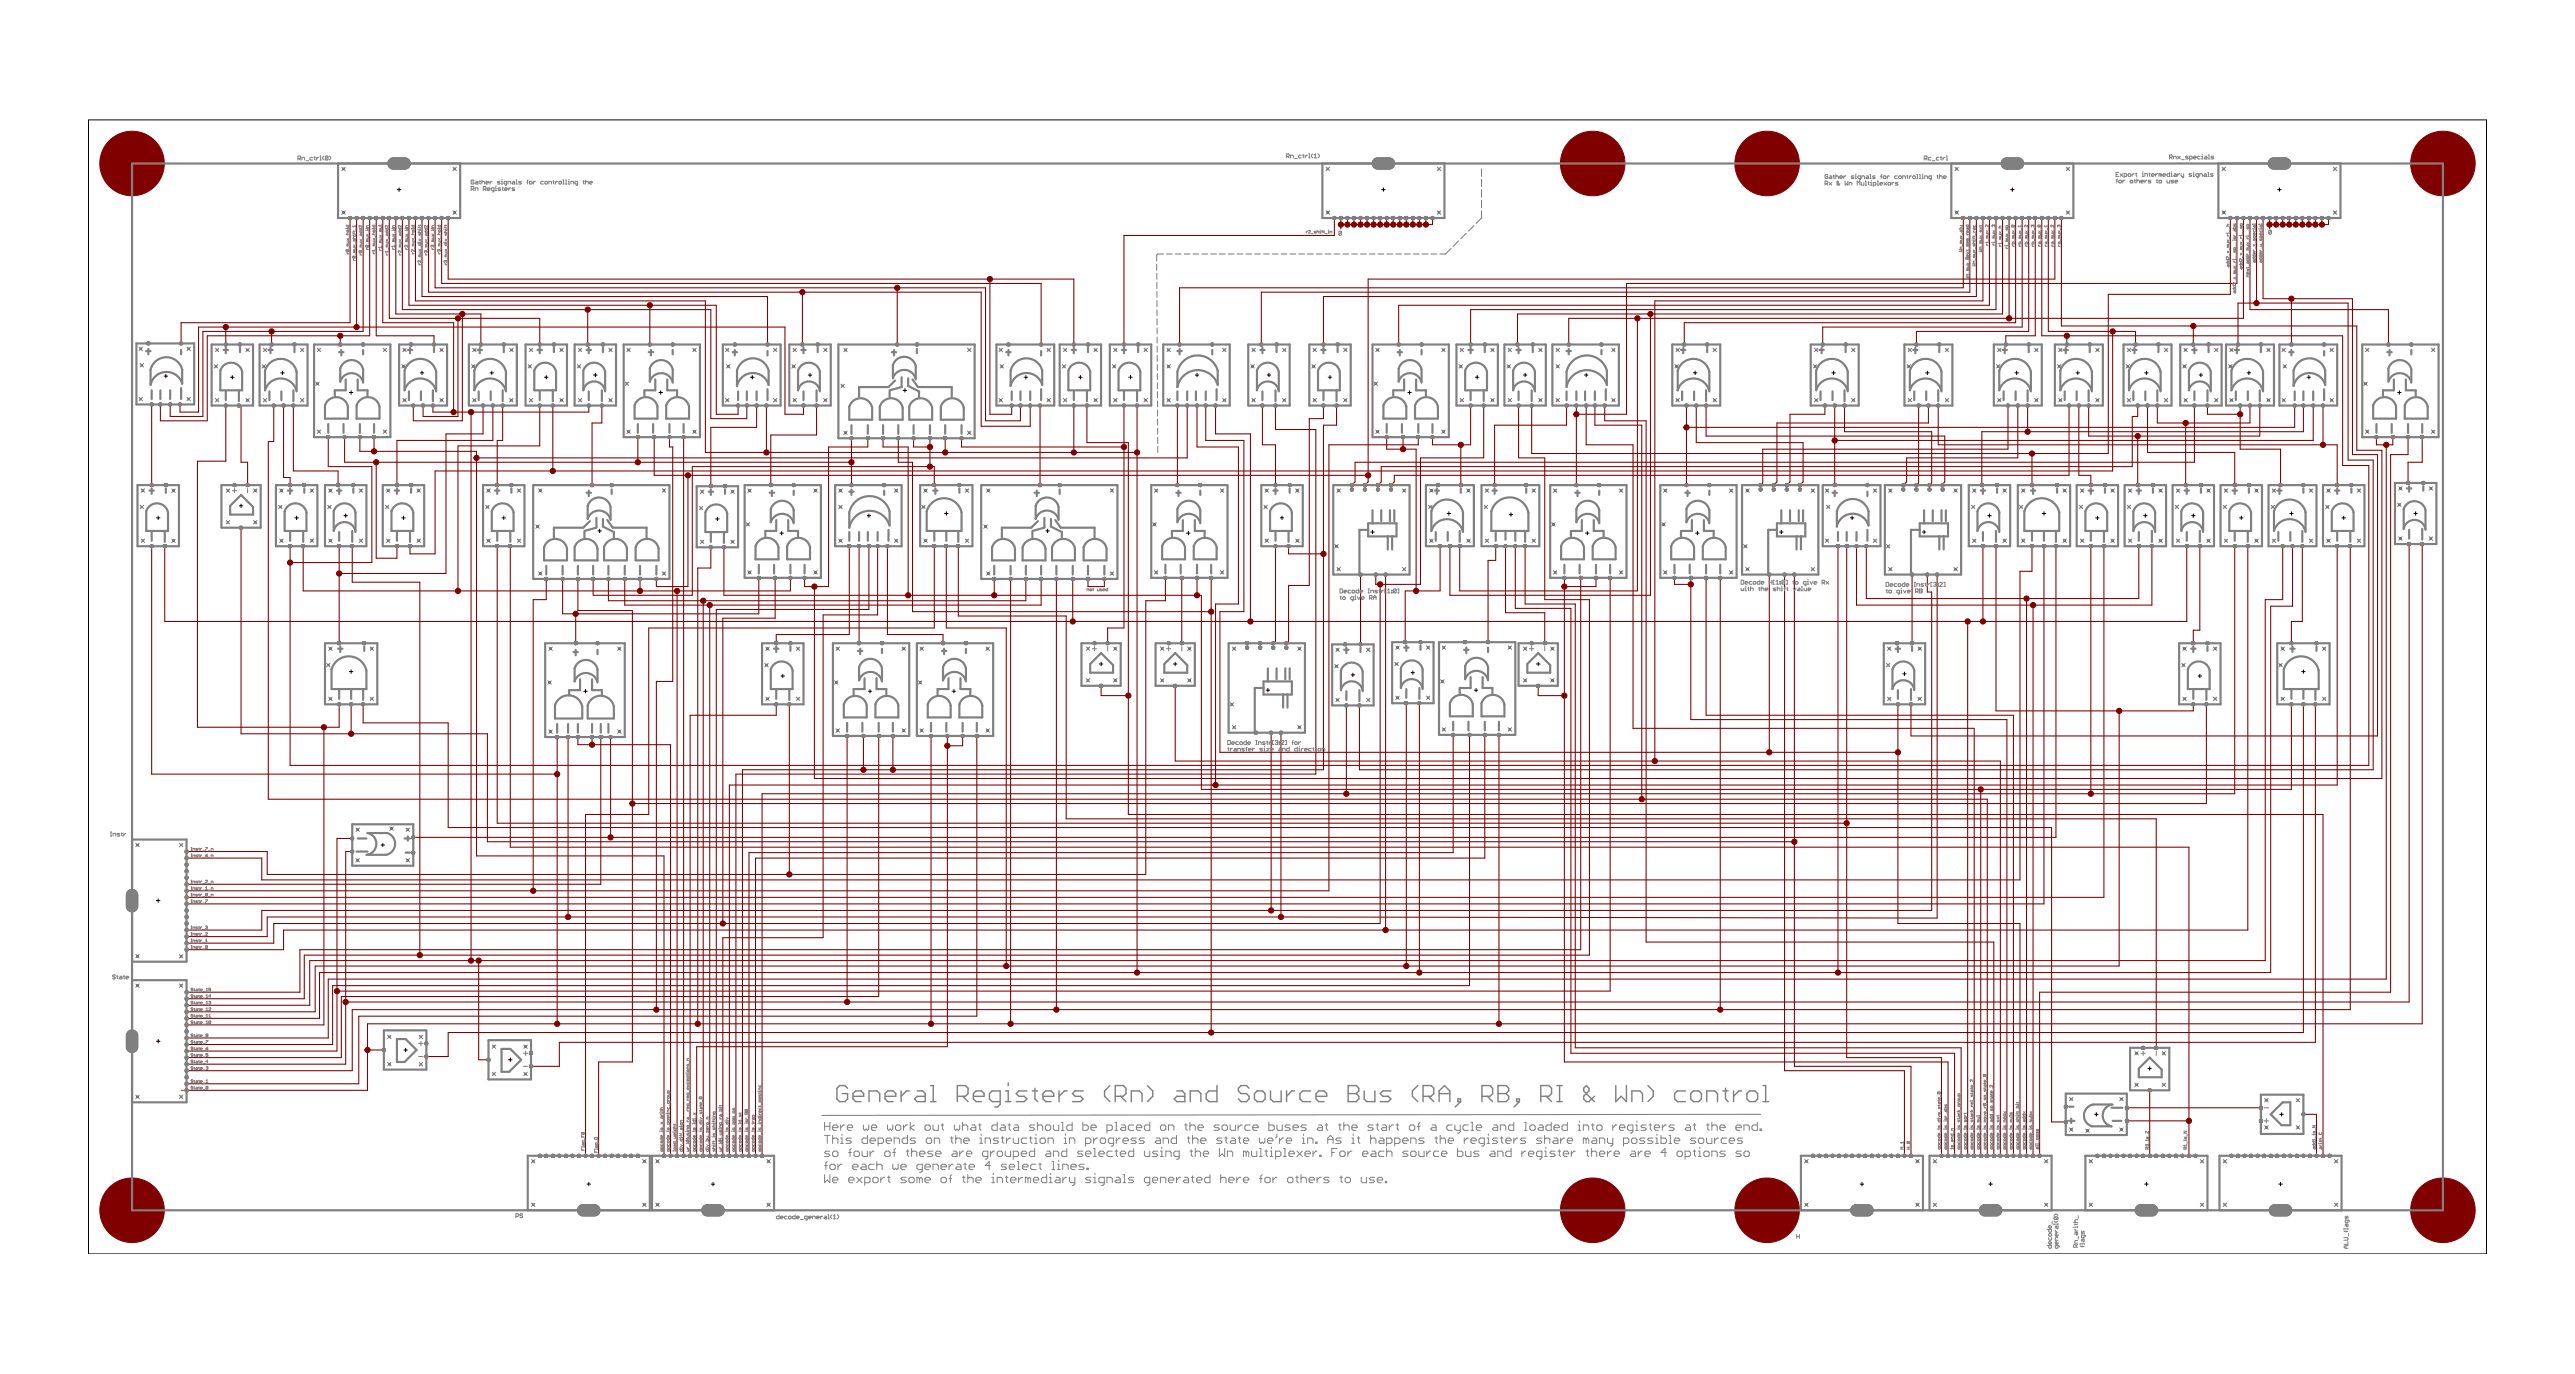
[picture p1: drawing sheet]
<svg xmlns="http://www.w3.org/2000/svg" width="1500mm" height="800mm" viewBox="0 0 1500 800" stroke-linecap="round" stroke-linejoin="round" font-family="sans-serif">
<g fill="#808080" stroke="#808080" stroke-width=".58">
<path d="M108 634h1v2h-1z"/>
<path d="M108 630h1v2h-1z"/>
<path d="M108 627h1v1h-1z"/>
<path d="M108 623h1v1h-1z"/>
<path d="M108 619h1v1h-1z"/>
<path d="M108 615h1v2h-1z"/>
<path d="M108 611h1v2h-1z"/>
<path d="M108 607h1v2h-1z"/>
<path d="M108 604h1v1h-1z"/>
<path d="M108 600h1v1h-1z"/>
<path d="M108 596h1v2h-1z"/>
<path d="M108 592h1v2h-1z"/>
<path d="M108 588h1v2h-1z"/>
<path d="M108 585h1v1h-1z"/>
<path d="M108 581h1v1h-1z"/>
<path d="M108 577h1v2h-1z"/>
<path d="M74 601a3 3 0 0 1 4-1 3 3 0 0 1 2 3v7a3 3 0 0 1-3 3 3 3 0 0 1-3-3v-7z"/>
<path d="M108 552h1v2h-1z"/>
<path d="M108 548h1v2h-1z"/>
<path d="M108 545h1v1h-1z"/>
<path d="M108 541h1v1h-1z"/>
<path d="M108 537h1v2h-1z"/>
<path d="M108 533h1v2h-1z"/>
<path d="M108 529h1v2h-1z"/>
<path d="M108 526h1v1h-1z"/>
<path d="M108 522h1v1h-1z"/>
<path d="M108 518h1v1h-1z"/>
<path d="M108 514h1v2h-1z"/>
<path d="M108 510h1v2h-1z"/>
<path d="M108 507h1v1h-1z"/>
<path d="M108 503h1v1h-1z"/>
<path d="M108 499h1v1h-1z"/>
<path d="M108 495h1v2h-1z"/>
<path d="M74 519a3 3 0 0 1 4-1 3 3 0 0 1 2 3v7a3 3 0 0 1-3 3 3 3 0 0 1-3-3v-7z"/>
<path d="M1253 317h1v2h-1z"/>
<path d="M1245 317h2v2h-2z"/>
<path d="M1253 282h2v1h-2z"/>
<path d="M1245 282h1v1h-1z"/>
<path d="M1281 317h1v2h-1z"/>
<path d="M1273 317h2v2h-2z"/>
<path d="M1281 282h2v1h-2z"/>
<path d="M1272 282h2v1h-2z"/>
<path d="M1348 409h2v2h-2z"/>
<path d="M1341 409h2v2h-2z"/>
<path d="M1334 409h2v2h-2z"/>
<path d="M1349 374h1v1h-1z"/>
<path d="M1334 374h2v1h-2z"/>
<path d="M1340 317h2v2h-2z"/>
<path d="M1335 317h1v2h-1z"/>
<path d="M1329 317h1v2h-1z"/>
<path d="M1341 282h2v1h-2z"/>
<path d="M1328 282h1v1h-1z"/>
<path d="M1316 235h1v2h-1z"/>
<path d="M1310 235h1v2h-1z"/>
<path d="M1304 235h2v2h-2z"/>
<path d="M1316 200h2v1h-2z"/>
<path d="M1303 200h1v1h-1z"/>
<path d="M1225 317h1v2h-1z"/>
<path d="M1217 317h2v2h-2z"/>
<path d="M1225 282h2v1h-2z"/>
<path d="M1217 282h2v1h-2z"/>
<path d="M1309 317h1v2h-1z"/>
<path d="M1301 317h2v2h-2z"/>
<path d="M1309 282h2v1h-2z"/>
<path d="M1301 282h2v1h-2z"/>
<path d="M1216 235h1v2h-1z"/>
<path d="M1210 235h2v2h-2z"/>
<path d="M1205 235h1v2h-1z"/>
<path d="M1217 200h1v1h-1z"/>
<path d="M1203 200h2v1h-2z"/>
<path d="M1256 235h1v2h-1z"/>
<path d="M1250 235h2v2h-2z"/>
<path d="M1245 235h1v2h-1z"/>
<path d="M1257 200h1v1h-1z"/>
<path d="M1243 200h2v1h-2z"/>
<path d="M1285 235h2v2h-2z"/>
<path d="M1278 235h1v2h-1z"/>
<path d="M1286 200h1v1h-1z"/>
<path d="M1277 200h1v1h-1z"/>
<path d="M223 611h1v1h-1z"/>
<path d="M248 607h1v1h-1z"/>
<path d="M248 614h1v2h-1z"/>
<path d="M284 616h1v2h-1z"/>
<path d="M309 613h1v1h-1z"/>
<path d="M309 620h1v2h-1z"/>
<path d="M1001 336h2v1h-2z"/>
<path d="M993 336h2v1h-2z"/>
<path d="M984 336h2v1h-2z"/>
<path d="M975 336h1v1h-1z"/>
<path d="M995 282h2v1h-2z"/>
<path d="M982 282h1v1h-1z"/>
<path d="M1086 317h2v2h-2z"/>
<path d="M1081 317h1v2h-1z"/>
<path d="M1075 317h2v2h-2z"/>
<path d="M1070 317h1v2h-1z"/>
<path d="M1087 282h2v1h-2z"/>
<path d="M1068 282h2v1h-2z"/>
<path d="M1352 235h2v2h-2z"/>
<path d="M1347 235h1v2h-1z"/>
<path d="M1341 235h2v2h-2z"/>
<path d="M1336 235h1v2h-1z"/>
<path d="M1353 200h2v1h-2z"/>
<path d="M1334 200h2v1h-2z"/>
<path d="M1162 317h1v2h-1z"/>
<path d="M1154 317h2v2h-2z"/>
<path d="M1163 282h1v1h-1z"/>
<path d="M1154 282h1v1h-1z"/>
<path d="M993 235h2v2h-2z"/>
<path d="M987 235h2v2h-2z"/>
<path d="M982 235h1v2h-1z"/>
<path d="M994 200h1v1h-1z"/>
<path d="M980 200h2v1h-2z"/>
<path d="M1074 235h1v2h-1z"/>
<path d="M1068 235h2v2h-2z"/>
<path d="M1062 235h2v2h-2z"/>
<path d="M1074 200h2v1h-2z"/>
<path d="M1061 200h2v1h-2z"/>
<path d="M1128 235h2v2h-2z"/>
<path d="M1123 235h1v2h-1z"/>
<path d="M1117 235h1v2h-1z"/>
<path d="M1129 200h1v1h-1z"/>
<path d="M1116 200h1v1h-1z"/>
<path d="M1180 235h2v2h-2z"/>
<path d="M1175 235h1v2h-1z"/>
<path d="M1169 235h1v2h-1z"/>
<path d="M1181 200h2v1h-2z"/>
<path d="M1168 200h1v1h-1z"/>
<path d="M1113 334h2v1h-2z"/>
<path d="M1128 334h1v1h-1z"/>
<path d="M1122 334h1v1h-1z"/>
<path d="M1131 282h1v1h-1z"/>
<path d="M1131 284h1v2h-1z"/>
<path d="M1123 282h2v1h-2z"/>
<path d="M1123 284h2v2h-2z"/>
<path d="M1116 282h1v1h-1z"/>
<path d="M1116 284h1v2h-1z"/>
<path d="M1108 282h2v1h-2z"/>
<path d="M1108 284h2v2h-2z"/>
<path d="M1030 334h1v1h-1z"/>
<path d="M1045 334h1v1h-1z"/>
<path d="M1039 334h1v1h-1z"/>
<path d="M1048 282h1v1h-1z"/>
<path d="M1048 284h1v2h-1z"/>
<path d="M1040 282h2v1h-2z"/>
<path d="M1040 284h2v2h-2z"/>
<path d="M1032 282h2v1h-2z"/>
<path d="M1032 284h2v2h-2z"/>
<path d="M1025 282h1v1h-1z"/>
<path d="M1025 284h1v2h-1z"/>
<path d="M891 235h2v2h-2z"/>
<path d="M884 235h1v2h-1z"/>
<path d="M892 200h2v1h-2z"/>
<path d="M883 200h2v1h-2z"/>
<path d="M850 317h1v2h-1z"/>
<path d="M844 317h1v2h-1z"/>
<path d="M838 317h2v2h-2z"/>
<path d="M850 282h2v1h-2z"/>
<path d="M837 282h1v1h-1z"/>
<path d="M834 254h1v1h-1z"/>
<path d="M825 254h2v1h-2z"/>
<path d="M817 254h1v1h-1z"/>
<path d="M807 254h2v1h-2z"/>
<path d="M827 200h2v1h-2z"/>
<path d="M814 200h2v1h-2z"/>
<path d="M864 235h1v2h-1z"/>
<path d="M856 235h1v2h-1z"/>
<path d="M864 200h2v1h-2z"/>
<path d="M856 200h1v1h-1z"/>
<path d="M204 495h2v2h-2z"/>
<path d="M204 487h2v2h-2z"/>
<path d="M240 496h2v1h-2z"/>
<path d="M240 487h2v1h-2z"/>
<path d="M355 428h1v2h-1z"/>
<path d="M349 428h2v2h-2z"/>
<path d="M344 428h2v2h-2z"/>
<path d="M336 428h1v2h-1z"/>
<path d="M330 428h2v2h-2z"/>
<path d="M324 428h1v2h-1z"/>
<path d="M347 374h2v1h-2z"/>
<path d="M335 374h1v1h-1z"/>
<path d="M937 336h2v1h-2z"/>
<path d="M929 336h1v1h-1z"/>
<path d="M920 336h2v1h-2z"/>
<path d="M911 336h1v1h-1z"/>
<path d="M931 282h1v1h-1z"/>
<path d="M918 282h1v1h-1z"/>
<path d="M872 427h2v2h-2z"/>
<path d="M864 427h2v2h-2z"/>
<path d="M855 427h2v2h-2z"/>
<path d="M846 427h1v2h-1z"/>
<path d="M866 373h2v2h-2z"/>
<path d="M853 373h1v2h-1z"/>
<path d="M888 317h1v2h-1z"/>
<path d="M882 317h1v2h-1z"/>
<path d="M876 317h2v2h-2z"/>
<path d="M871 317h1v2h-1z"/>
<path d="M888 282h2v1h-2z"/>
<path d="M870 282h1v1h-1z"/>
<path d="M934 235h2v2h-2z"/>
<path d="M928 235h2v2h-2z"/>
<path d="M923 235h2v2h-2z"/>
<path d="M918 235h1v2h-1z"/>
<path d="M932 200h2v1h-2z"/>
<path d="M913 200h2v1h-2z"/>
<path d="M912 235h1v2h-1z"/>
<path d="M1410 316h2v2h-2z"/>
<path d="M1403 316h1v2h-1z"/>
<path d="M1411 280h1v2h-1z"/>
<path d="M1402 280h2v2h-2z"/>
<path d="M1410 254h2v1h-2z"/>
<path d="M1402 254h2v1h-2z"/>
<path d="M1393 254h2v1h-2z"/>
<path d="M1384 254h1v1h-1z"/>
<path d="M1404 200h1v1h-1z"/>
<path d="M1391 200h1v1h-1z"/>
<path d="M217 254h2v1h-2z"/>
<path d="M209 254h1v1h-1z"/>
<path d="M200 254h2v1h-2z"/>
<path d="M190 254h2v1h-2z"/>
<path d="M211 200h1v1h-1z"/>
<path d="M197 200h2v1h-2z"/>
<path d="M292 235h2v2h-2z"/>
<path d="M286 235h2v2h-2z"/>
<path d="M281 235h1v2h-1z"/>
<path d="M293 200h1v1h-1z"/>
<path d="M279 200h2v1h-2z"/>
<path d="M238 317h2v2h-2z"/>
<path d="M230 317h2v2h-2z"/>
<path d="M239 282h1v1h-1z"/>
<path d="M230 282h2v1h-2z"/>
<path d="M397 254h2v1h-2z"/>
<path d="M389 254h2v1h-2z"/>
<path d="M380 254h2v1h-2z"/>
<path d="M371 254h1v1h-1z"/>
<path d="M391 200h2v1h-2z"/>
<path d="M378 200h1v1h-1z"/>
<path d="M421 318h1v1h-1z"/>
<path d="M413 318h2v1h-2z"/>
<path d="M422 282h1v2h-1z"/>
<path d="M413 282h2v2h-2z"/>
<path d="M468 336h1v1h-1z"/>
<path d="M460 336h1v1h-1z"/>
<path d="M451 336h1v1h-1z"/>
<path d="M441 336h2v1h-2z"/>
<path d="M462 282h1v1h-1z"/>
<path d="M448 282h2v1h-2z"/>
<path d="M632 235h2v2h-2z"/>
<path d="M625 235h1v2h-1z"/>
<path d="M633 200h2v1h-2z"/>
<path d="M625 200h1v1h-1z"/>
<path d="M559 254h2v2h-2z"/>
<path d="M550 254h1v2h-1z"/>
<path d="M541 254h1v2h-1z"/>
<path d="M531 254h2v2h-2z"/>
<path d="M523 254h1v2h-1z"/>
<path d="M514 254h1v2h-1z"/>
<path d="M505 254h1v2h-1z"/>
<path d="M495 254h2v2h-2z"/>
<path d="M533 200h2v1h-2z"/>
<path d="M522 200h1v1h-1z"/>
<path d="M643 336h1v2h-1z"/>
<path d="M633 336h2v2h-2z"/>
<path d="M624 336h2v2h-2z"/>
<path d="M615 336h1v2h-1z"/>
<path d="M606 336h1v2h-1z"/>
<path d="M597 336h1v2h-1z"/>
<path d="M588 336h1v2h-1z"/>
<path d="M578 336h2v2h-2z"/>
<path d="M617 282h1v1h-1z"/>
<path d="M605 282h2v1h-2z"/>
<path d="M792 334h1v1h-1z"/>
<path d="M806 334h2v1h-2z"/>
<path d="M801 334h1v1h-1z"/>
<path d="M810 282h1v1h-1z"/>
<path d="M810 284h1v2h-1z"/>
<path d="M802 282h1v1h-1z"/>
<path d="M802 284h1v2h-1z"/>
<path d="M794 282h2v1h-2z"/>
<path d="M794 284h2v2h-2z"/>
<path d="M787 282h1v1h-1z"/>
<path d="M787 284h1v2h-1z"/>
<path d="M705 336h1v1h-1z"/>
<path d="M697 336h1v1h-1z"/>
<path d="M688 336h1v1h-1z"/>
<path d="M678 336h2v1h-2z"/>
<path d="M698 282h2v1h-2z"/>
<path d="M685 282h2v1h-2z"/>
<path d="M707 235h2v2h-2z"/>
<path d="M702 235h1v2h-1z"/>
<path d="M697 235h1v2h-1z"/>
<path d="M691 235h1v2h-1z"/>
<path d="M705 200h2v1h-2z"/>
<path d="M686 200h2v1h-2z"/>
<path d="M685 235h2v2h-2z"/>
<path d="M750 317h1v2h-1z"/>
<path d="M742 317h2v2h-2z"/>
<path d="M751 282h1v1h-1z"/>
<path d="M742 282h2v1h-2z"/>
<path d="M742 235h2v2h-2z"/>
<path d="M735 235h1v2h-1z"/>
<path d="M743 200h1v1h-1z"/>
<path d="M734 200h2v1h-2z"/>
<path d="M778 235h1v2h-1z"/>
<path d="M770 235h2v2h-2z"/>
<path d="M778 200h2v1h-2z"/>
<path d="M770 200h2v1h-2z"/>
<path d="M568 428h2v1h-2z"/>
<path d="M560 428h2v1h-2z"/>
<path d="M551 428h2v1h-2z"/>
<path d="M542 428h1v1h-1z"/>
<path d="M562 374h1v1h-1z"/>
<path d="M549 374h1v1h-1z"/>
<path d="M459 409h2v2h-2z"/>
<path d="M451 409h2v2h-2z"/>
<path d="M460 374h1v1h-1z"/>
<path d="M451 374h2v1h-2z"/>
<path d="M519 428h2v1h-2z"/>
<path d="M511 428h2v1h-2z"/>
<path d="M502 428h2v1h-2z"/>
<path d="M493 428h1v1h-1z"/>
<path d="M513 374h2v1h-2z"/>
<path d="M500 374h1v1h-1z"/>
<path d="M516 317h2v2h-2z"/>
<path d="M510 317h2v2h-2z"/>
<path d="M505 317h2v2h-2z"/>
<path d="M500 317h1v2h-1z"/>
<path d="M514 282h2v1h-2z"/>
<path d="M495 282h2v1h-2z"/>
<path d="M494 317h1v2h-1z"/>
<path d="M684 399h1v1h-1z"/>
<path d="M680 374h2v1h-2z"/>
<path d="M688 374h1v1h-1z"/>
<path d="M731 426h1v1h-1z"/>
<path d="M745 426h2v1h-2z"/>
<path d="M740 426h1v1h-1z"/>
<path d="M749 374h1v1h-1z"/>
<path d="M749 376h1v2h-1z"/>
<path d="M741 374h2v1h-2z"/>
<path d="M741 376h2v2h-2z"/>
<path d="M733 374h2v1h-2z"/>
<path d="M733 376h2v2h-2z"/>
<path d="M726 374h1v1h-1z"/>
<path d="M726 376h1v2h-1z"/>
<path d="M1112 672h2v2h-2z"/>
<path d="M1109 672h1v2h-1z"/>
<path d="M1105 672h1v2h-1z"/>
<path d="M1101 672h2v2h-2z"/>
<path d="M1097 672h2v2h-2z"/>
<path d="M1093 672h2v2h-2z"/>
<path d="M1090 672h1v2h-1z"/>
<path d="M1086 672h1v2h-1z"/>
<path d="M1082 672h2v2h-2z"/>
<path d="M1078 672h2v2h-2z"/>
<path d="M1074 672h2v2h-2z"/>
<path d="M1071 672h1v2h-1z"/>
<path d="M1067 672h1v2h-1z"/>
<path d="M1063 672h1v2h-1z"/>
<path d="M1059 672h2v2h-2z"/>
<path d="M1055 672h2v2h-2z"/>
<path d="M1079 703l2-2h7a3 3 0 0 1 3 4 3 3 0 0 1-3 3h-7a3 3 0 0 1-2-5z"/>
<path d="M1356 672h2v2h-2z"/>
<path d="M1352 672h2v2h-2z"/>
<path d="M1349 672h1v2h-1z"/>
<path d="M1345 672h1v2h-1z"/>
<path d="M1341 672h2v2h-2z"/>
<path d="M1337 672h2v2h-2z"/>
<path d="M1333 672h2v2h-2z"/>
<path d="M1330 672h1v2h-1z"/>
<path d="M1326 672h1v2h-1z"/>
<path d="M1322 672h2v2h-2z"/>
<path d="M1318 672h2v2h-2z"/>
<path d="M1314 672h2v2h-2z"/>
<path d="M1311 672h1v2h-1z"/>
<path d="M1307 672h1v2h-1z"/>
<path d="M1303 672h1v2h-1z"/>
<path d="M1299 672h2v2h-2z"/>
<path d="M1323 703l2-2h7a3 3 0 0 1 3 4 3 3 0 0 1-3 3h-7a3 3 0 0 1-2-5z"/>
<path d="M1298 126h2v2h-2z"/>
<path d="M1302 126h2v2h-2z"/>
<path d="M1306 126h2v2h-2z"/>
<path d="M1310 126h1v2h-1z"/>
<path d="M1314 126h1v2h-1z"/>
<path d="M1318 126h1v2h-1z"/>
<path d="M1321 126h2v2h-2z"/>
<path d="M1325 126h2v2h-2z"/>
<path d="M1329 126h1v2h-1z"/>
<path d="M1333 126h1v2h-1z"/>
<path d="M1337 126h1v2h-1z"/>
<path d="M1340 126h2v2h-2z"/>
<path d="M1344 126h2v2h-2z"/>
<path d="M1348 126h2v2h-2z"/>
<path d="M1352 126h1v2h-1z"/>
<path d="M1356 126h1v2h-1z"/>
<path d="M1322 93l2-1h7a3 3 0 0 1 3 3 3 3 0 0 1-3 4h-7a3 3 0 0 1-2-6z"/>
<path d="M203 126h2v2h-2z"/>
<path d="M207 126h1v2h-1z"/>
<path d="M211 126h1v2h-1z"/>
<path d="M215 126h1v2h-1z"/>
<path d="M218 126h2v2h-2z"/>
<path d="M222 126h2v2h-2z"/>
<path d="M226 126h2v2h-2z"/>
<path d="M230 126h1v2h-1z"/>
<path d="M234 126h1v2h-1z"/>
<path d="M237 126h2v2h-2z"/>
<path d="M241 126h2v2h-2z"/>
<path d="M245 126h2v2h-2z"/>
<path d="M249 126h1v2h-1z"/>
<path d="M253 126h1v2h-1z"/>
<path d="M256 126h2v2h-2z"/>
<path d="M260 126h2v2h-2z"/>
<path d="M227 93l2-1h7a3 3 0 0 1 3 3 3 3 0 0 1-3 4h-7a3 3 0 0 1-2-6z"/>
<path d="M1143 126h1v2h-1z"/>
<path d="M1147 126h1v2h-1z"/>
<path d="M1151 126h1v2h-1z"/>
<path d="M1154 126h2v2h-2z"/>
<path d="M1158 126h2v2h-2z"/>
<path d="M1162 126h1v2h-1z"/>
<path d="M1166 126h1v2h-1z"/>
<path d="M1170 126h1v2h-1z"/>
<path d="M1173 126h2v2h-2z"/>
<path d="M1177 126h2v2h-2z"/>
<path d="M1181 126h2v2h-2z"/>
<path d="M1185 126h1v2h-1z"/>
<path d="M1189 126h1v2h-1z"/>
<path d="M1192 126h2v2h-2z"/>
<path d="M1196 126h2v2h-2z"/>
<path d="M1200 126h2v2h-2z"/>
<path d="M1166 93l3-1h7a3 3 0 0 1 3 3 3 3 0 0 1-3 4h-7a3 3 0 0 1-3-6z"/>
<path d="M104 235h2v1h-2z"/>
<path d="M98 235h2v1h-2z"/>
<path d="M93 235h1v1h-1z"/>
<path d="M88 235h1v1h-1z"/>
<path d="M105 199h1v2h-1z"/>
<path d="M86 199h1v2h-1z"/>
<path d="M446 235h1v2h-1z"/>
<path d="M440 235h2v2h-2z"/>
<path d="M434 235h2v2h-2z"/>
<path d="M429 235h2v2h-2z"/>
<path d="M446 200h2v1h-2z"/>
<path d="M427 200h2v1h-2z"/>
<path d="M605 235h2v2h-2z"/>
<path d="M599 235h2v2h-2z"/>
<path d="M594 235h1v2h-1z"/>
<path d="M589 235h1v2h-1z"/>
<path d="M606 200h1v1h-1z"/>
<path d="M587 200h1v1h-1z"/>
<path d="M251 235h2v2h-2z"/>
<path d="M246 235h1v2h-1z"/>
<path d="M240 235h2v2h-2z"/>
<path d="M252 200h2v1h-2z"/>
<path d="M239 200h1v1h-1z"/>
<path d="M1285 409h1v2h-1z"/>
<path d="M1277 409h1v2h-1z"/>
<path d="M1285 374h2v1h-2z"/>
<path d="M1277 374h1v1h-1z"/>
<path d="M1368 317h2v2h-2z"/>
<path d="M1361 317h1v2h-1z"/>
<path d="M1369 282h1v1h-1z"/>
<path d="M1361 282h1v1h-1z"/>
<path d="M297 317h1v2h-1z"/>
<path d="M289 317h1v2h-1z"/>
<path d="M297 282h2v1h-2z"/>
<path d="M289 282h1v1h-1z"/>
<path d="M791 410h2v2h-2z"/>
<path d="M784 410h1v2h-1z"/>
<path d="M792 374h1v2h-1z"/>
<path d="M783 374h1v2h-1z"/>
<path d="M1112 409h2v2h-2z"/>
<path d="M1105 409h1v2h-1z"/>
<path d="M1113 374h2v1h-2z"/>
<path d="M1104 374h2v1h-2z"/>
<path d="M95 317h2v2h-2z"/>
<path d="M88 317h1v2h-1z"/>
<path d="M96 282h1v1h-1z"/>
<path d="M88 282h1v1h-1z"/>
<path d="M138 235h2v2h-2z"/>
<path d="M131 235h1v2h-1z"/>
<path d="M139 200h2v1h-2z"/>
<path d="M131 200h1v1h-1z"/>
<path d="M140 307h1v1h-1z"/>
<path d="M136 282h1v1h-1z"/>
<path d="M143 282h2v1h-2z"/>
<path d="M382 336h1v2h-1z"/>
<path d="M372 336h2v2h-2z"/>
<path d="M363 336h2v2h-2z"/>
<path d="M354 336h1v2h-1z"/>
<path d="M345 336h1v2h-1z"/>
<path d="M336 336h1v2h-1z"/>
<path d="M327 336h2v2h-2z"/>
<path d="M317 336h2v2h-2z"/>
<path d="M356 282h1v1h-1z"/>
<path d="M344 282h2v1h-2z"/>
<path d="M1238 644h2v2h-2z"/>
<path d="M1238 652h2v1h-2z"/>
<path d="M1203 644h1v1h-1z"/>
<path d="M1203 653h1v1h-1z"/>
<path d="M211 409h1v2h-1z"/>
<path d="M204 409h1v2h-1z"/>
<path d="M197 409h1v2h-1z"/>
<path d="M211 374h2v1h-2z"/>
<path d="M197 374h1v1h-1z"/>
<path d="M204 317h2v2h-2z"/>
<path d="M197 317h1v2h-1z"/>
<path d="M205 282h2v1h-2z"/>
<path d="M196 282h2v1h-2z"/>
<path d="M1278 672h2v2h-2z"/>
<path d="M1274 672h2v2h-2z"/>
<path d="M1271 672h1v2h-1z"/>
<path d="M1267 672h1v2h-1z"/>
<path d="M1263 672h1v2h-1z"/>
<path d="M1259 672h2v2h-2z"/>
<path d="M1255 672h2v2h-2z"/>
<path d="M1252 672h1v2h-1z"/>
<path d="M1248 672h1v2h-1z"/>
<path d="M1244 672h1v2h-1z"/>
<path d="M1240 672h2v2h-2z"/>
<path d="M1236 672h2v2h-2z"/>
<path d="M1232 672h2v2h-2z"/>
<path d="M1229 672h1v2h-1z"/>
<path d="M1225 672h1v2h-1z"/>
<path d="M1221 672h2v2h-2z"/>
<path d="M1245 703l2-2h7a3 3 0 0 1 3 4 3 3 0 0 1-3 3h-7a3 3 0 0 1-2-5z"/>
<path d="M557 317h2v2h-2z"/>
<path d="M550 317h2v2h-2z"/>
<path d="M543 317h2v2h-2z"/>
<path d="M558 282h2v1h-2z"/>
<path d="M543 282h2v1h-2z"/>
<path d="M371 672h1v2h-1z"/>
<path d="M367 672h2v2h-2z"/>
<path d="M363 672h2v2h-2z"/>
<path d="M359 672h2v2h-2z"/>
<path d="M356 672h1v2h-1z"/>
<path d="M352 672h1v2h-1z"/>
<path d="M348 672h1v2h-1z"/>
<path d="M344 672h2v2h-2z"/>
<path d="M340 672h2v2h-2z"/>
<path d="M337 672h1v2h-1z"/>
<path d="M333 672h1v2h-1z"/>
<path d="M329 672h1v2h-1z"/>
<path d="M325 672h2v2h-2z"/>
<path d="M321 672h2v2h-2z"/>
<path d="M317 672h2v2h-2z"/>
<path d="M314 672h1v2h-1z"/>
<path d="M337 703l2-2h7a3 3 0 0 1 4 4 3 3 0 0 1-4 3h-7a3 3 0 0 1-2-5z"/>
<path d="M826 409h2v1h-2z"/>
<path d="M818 409h2v1h-2z"/>
<path d="M827 373h1v2h-1z"/>
<path d="M818 373h1v2h-1z"/>
<path d="M176 317h1v2h-1z"/>
<path d="M168 317h2v2h-2z"/>
<path d="M176 282h2v1h-2z"/>
<path d="M168 282h2v1h-2z"/>
<path d="M170 235h2v2h-2z"/>
<path d="M164 235h2v2h-2z"/>
<path d="M159 235h1v2h-1z"/>
<path d="M171 200h1v1h-1z"/>
<path d="M157 200h2v1h-2z"/>
<path d="M321 235h2v2h-2z"/>
<path d="M314 235h1v2h-1z"/>
<path d="M322 200h1v1h-1z"/>
<path d="M314 200h1v1h-1z"/>
<path d="M350 235h1v2h-1z"/>
<path d="M342 235h2v2h-2z"/>
<path d="M350 200h2v1h-2z"/>
<path d="M342 200h1v1h-1z"/>
<path d="M475 235h1v2h-1z"/>
<path d="M467 235h2v2h-2z"/>
<path d="M476 200h1v1h-1z"/>
<path d="M467 200h1v1h-1z"/>
<path d="M1197 317h1v2h-1z"/>
<path d="M1190 317h1v2h-1z"/>
<path d="M1183 317h1v2h-1z"/>
<path d="M1198 282h1v1h-1z"/>
<path d="M1183 282h1v1h-1z"/>
<path d="M1187 672h2v2h-2z"/>
<path d="M1184 672h1v2h-1z"/>
<path d="M1180 672h1v2h-1z"/>
<path d="M1176 672h1v2h-1z"/>
<path d="M1172 672h2v2h-2z"/>
<path d="M1168 672h2v2h-2z"/>
<path d="M1165 672h1v2h-1z"/>
<path d="M1161 672h1v2h-1z"/>
<path d="M1157 672h1v2h-1z"/>
<path d="M1153 672h2v2h-2z"/>
<path d="M1149 672h2v2h-2z"/>
<path d="M1145 672h2v2h-2z"/>
<path d="M1142 672h1v2h-1z"/>
<path d="M1138 672h1v2h-1z"/>
<path d="M1134 672h2v2h-2z"/>
<path d="M1130 672h2v2h-2z"/>
<path d="M1154 703l2-2h7a3 3 0 0 1 3 4 3 3 0 0 1-3 3h-7a3 3 0 0 1-2-5z"/>
<path d="M443 672h2v2h-2z"/>
<path d="M439 672h2v2h-2z"/>
<path d="M436 672h1v2h-1z"/>
<path d="M432 672h1v2h-1z"/>
<path d="M428 672h1v2h-1z"/>
<path d="M424 672h2v2h-2z"/>
<path d="M420 672h2v2h-2z"/>
<path d="M416 672h2v2h-2z"/>
<path d="M413 672h1v2h-1z"/>
<path d="M409 672h1v2h-1z"/>
<path d="M405 672h2v2h-2z"/>
<path d="M401 672h2v2h-2z"/>
<path d="M397 672h2v2h-2z"/>
<path d="M394 672h1v2h-1z"/>
<path d="M390 672h1v2h-1z"/>
<path d="M386 672h2v2h-2z"/>
<path d="M410 703l2-2h7a3 3 0 0 1 3 4 3 3 0 0 1-3 3h-7a3 3 0 0 1-2-5z"/>
<path d="M777 126h1v2h-1z"/>
<path d="M780 126h2v2h-2z"/>
<path d="M784 126h2v2h-2z"/>
<path d="M788 126h1v2h-1z"/>
<path d="M792 126h1v2h-1z"/>
<path d="M796 126h1v2h-1z"/>
<path d="M799 126h2v2h-2z"/>
<path d="M803 126h2v2h-2z"/>
<path d="M807 126h2v2h-2z"/>
<path d="M811 126h1v2h-1z"/>
<path d="M815 126h1v2h-1z"/>
<path d="M818 126h2v2h-2z"/>
<path d="M822 126h2v2h-2z"/>
<path d="M826 126h2v2h-2z"/>
<path d="M830 126h1v2h-1z"/>
<path d="M834 126h1v2h-1z"/>
<path d="M800 93l2-1h7a3 3 0 0 1 3 3 3 3 0 0 1-3 4h-7a3 3 0 0 1-2-6z"/>
<path d="M1252 634h1v2h-1z"/>
<path d="M1248 609h1v2h-1z"/>
<path d="M1255 609h2v2h-2z"/>
<path d="M895 399h2v1h-2z"/>
<path d="M891 374h2v1h-2z"/>
<path d="M899 374h2v1h-2z"/>
<path d="M641 399h1v1h-1z"/>
<path d="M637 374h1v1h-1z"/>
<path d="M644 374h2v1h-2z"/>
<path d="M662 235h1v2h-1z"/>
<path d="M654 235h2v2h-2z"/>
<path d="M662 200h2v1h-2z"/>
<path d="M654 200h2v1h-2z"/>
<path d="M1341 648h2v2h-2z"/>
<path d="M1316 652h2v1h-2z"/>
<path d="M1316 644h2v2h-2z"/>
</g>
<g fill="#808080" stroke="#808080" stroke-width=".58">
<circle cx="105" cy="639" r=".4"/>
<circle cx="80" cy="639" r=".4"/>
<circle cx="80" cy="574" r=".4"/>
<circle cx="105" cy="574" r=".4"/>
<circle cx="105" cy="557" r=".4"/>
<circle cx="80" cy="557" r=".4"/>
<circle cx="80" cy="492" r=".4"/>
<circle cx="105" cy="492" r=".4"/>
<circle cx="1241" cy="315" r=".4"/>
<circle cx="1259" cy="286" r=".4"/>
<circle cx="1241" cy="286" r=".4"/>
<circle cx="1259" cy="315" r=".4"/>
<circle cx="1240" cy="295" r=".4"/>
<circle cx="1269" cy="315" r=".4"/>
<circle cx="1287" cy="286" r=".4"/>
<circle cx="1269" cy="286" r=".4"/>
<circle cx="1287" cy="315" r=".4"/>
<circle cx="1268" cy="295" r=".4"/>
<circle cx="1354" cy="407" r=".4"/>
<circle cx="1354" cy="378" r=".4"/>
<circle cx="1330" cy="378" r=".4"/>
<circle cx="1330" cy="407" r=".4"/>
<circle cx="1328" cy="387" r=".4"/>
<circle cx="1346" cy="315" r=".4"/>
<circle cx="1346" cy="286" r=".4"/>
<circle cx="1325" cy="286" r=".4"/>
<circle cx="1325" cy="315" r=".4"/>
<circle cx="1324" cy="295" r=".4"/>
<circle cx="1321" cy="233" r=".4"/>
<circle cx="1321" cy="204" r=".4"/>
<circle cx="1300" cy="204" r=".4"/>
<circle cx="1300" cy="233" r=".4"/>
<circle cx="1299" cy="213" r=".4"/>
<circle cx="1213" cy="315" r=".4"/>
<circle cx="1231" cy="286" r=".4"/>
<circle cx="1231" cy="315" r=".4"/>
<circle cx="1213" cy="286" r=".4"/>
<circle cx="1212" cy="295" r=".4"/>
<circle cx="1297" cy="315" r=".4"/>
<circle cx="1314" cy="286" r=".4"/>
<circle cx="1314" cy="315" r=".4"/>
<circle cx="1297" cy="286" r=".4"/>
<circle cx="1296" cy="295" r=".4"/>
<circle cx="1222" cy="233" r=".4"/>
<circle cx="1222" cy="204" r=".4"/>
<circle cx="1200" cy="204" r=".4"/>
<circle cx="1200" cy="233" r=".4"/>
<circle cx="1200" cy="213" r=".4"/>
<circle cx="1262" cy="233" r=".4"/>
<circle cx="1262" cy="204" r=".4"/>
<circle cx="1240" cy="204" r=".4"/>
<circle cx="1240" cy="233" r=".4"/>
<circle cx="1240" cy="213" r=".4"/>
<circle cx="1273" cy="233" r=".4"/>
<circle cx="1291" cy="204" r=".4"/>
<circle cx="1273" cy="204" r=".4"/>
<circle cx="1291" cy="233" r=".4"/>
<circle cx="1273" cy="213" r=".4"/>
<circle cx="227" cy="604" r=".4"/>
<circle cx="227" cy="620" r=".4"/>
<circle cx="245" cy="620" r=".4"/>
<circle cx="245" cy="604" r=".4"/>
<circle cx="288" cy="610" r=".4"/>
<circle cx="288" cy="625" r=".4"/>
<circle cx="306" cy="625" r=".4"/>
<circle cx="306" cy="610" r=".4"/>
<circle cx="970" cy="333" r=".4"/>
<circle cx="970" cy="286" r=".4"/>
<circle cx="1008" cy="333" r=".4"/>
<circle cx="1008" cy="286" r=".4"/>
<circle cx="969" cy="305" r=".4"/>
<circle cx="1092" cy="315" r=".4"/>
<circle cx="1092" cy="286" r=".4"/>
<circle cx="1064" cy="286" r=".4"/>
<circle cx="1064" cy="315" r=".4"/>
<circle cx="1065" cy="295" r=".4"/>
<circle cx="1358" cy="233" r=".4"/>
<circle cx="1358" cy="204" r=".4"/>
<circle cx="1330" cy="204" r=".4"/>
<circle cx="1330" cy="233" r=".4"/>
<circle cx="1331" cy="213" r=".4"/>
<circle cx="1150" cy="315" r=".4"/>
<circle cx="1168" cy="286" r=".4"/>
<circle cx="1150" cy="286" r=".4"/>
<circle cx="1168" cy="315" r=".4"/>
<circle cx="1149" cy="295" r=".4"/>
<circle cx="999" cy="233" r=".4"/>
<circle cx="999" cy="204" r=".4"/>
<circle cx="977" cy="204" r=".4"/>
<circle cx="977" cy="233" r=".4"/>
<circle cx="977" cy="213" r=".4"/>
<circle cx="1080" cy="233" r=".4"/>
<circle cx="1080" cy="204" r=".4"/>
<circle cx="1058" cy="204" r=".4"/>
<circle cx="1058" cy="233" r=".4"/>
<circle cx="1057" cy="213" r=".4"/>
<circle cx="1134" cy="233" r=".4"/>
<circle cx="1134" cy="204" r=".4"/>
<circle cx="1113" cy="204" r=".4"/>
<circle cx="1113" cy="233" r=".4"/>
<circle cx="1112" cy="213" r=".4"/>
<circle cx="1186" cy="233" r=".4"/>
<circle cx="1186" cy="204" r=".4"/>
<circle cx="1165" cy="204" r=".4"/>
<circle cx="1165" cy="233" r=".4"/>
<circle cx="1164" cy="213" r=".4"/>
<circle cx="1101" cy="286" r=".4"/>
<circle cx="1101" cy="331" r=".4"/>
<circle cx="1139" cy="331" r=".4"/>
<circle cx="1139" cy="286" r=".4"/>
<circle cx="1100" cy="318" r=".4"/>
<circle cx="1018" cy="286" r=".4"/>
<circle cx="1018" cy="331" r=".4"/>
<circle cx="1056" cy="331" r=".4"/>
<circle cx="1056" cy="286" r=".4"/>
<circle cx="1017" cy="318" r=".4"/>
<circle cx="880" cy="233" r=".4"/>
<circle cx="897" cy="204" r=".4"/>
<circle cx="880" cy="204" r=".4"/>
<circle cx="897" cy="233" r=".4"/>
<circle cx="879" cy="213" r=".4"/>
<circle cx="855" cy="315" r=".4"/>
<circle cx="855" cy="286" r=".4"/>
<circle cx="834" cy="286" r=".4"/>
<circle cx="834" cy="315" r=".4"/>
<circle cx="833" cy="295" r=".4"/>
<circle cx="802" cy="251" r=".4"/>
<circle cx="802" cy="204" r=".4"/>
<circle cx="841" cy="251" r=".4"/>
<circle cx="841" cy="204" r=".4"/>
<circle cx="801" cy="223" r=".4"/>
<circle cx="852" cy="233" r=".4"/>
<circle cx="869" cy="204" r=".4"/>
<circle cx="869" cy="233" r=".4"/>
<circle cx="852" cy="204" r=".4"/>
<circle cx="851" cy="213" r=".4"/>
<circle cx="208" cy="483" r=".4"/>
<circle cx="238" cy="501" r=".4"/>
<circle cx="238" cy="483" r=".4"/>
<circle cx="208" cy="501" r=".4"/>
<circle cx="228" cy="483" r=".4"/>
<circle cx="361" cy="426" r=".4"/>
<circle cx="361" cy="378" r=".4"/>
<circle cx="321" cy="378" r=".4"/>
<circle cx="321" cy="426" r=".4"/>
<circle cx="320" cy="397" r=".4"/>
<circle cx="906" cy="333" r=".4"/>
<circle cx="906" cy="286" r=".4"/>
<circle cx="944" cy="333" r=".4"/>
<circle cx="944" cy="286" r=".4"/>
<circle cx="905" cy="305" r=".4"/>
<circle cx="841" cy="425" r=".4"/>
<circle cx="841" cy="377" r=".4"/>
<circle cx="880" cy="425" r=".4"/>
<circle cx="880" cy="377" r=".4"/>
<circle cx="840" cy="397" r=".4"/>
<circle cx="894" cy="315" r=".4"/>
<circle cx="894" cy="286" r=".4"/>
<circle cx="866" cy="286" r=".4"/>
<circle cx="866" cy="315" r=".4"/>
<circle cx="866" cy="295" r=".4"/>
<circle cx="940" cy="233" r=".4"/>
<circle cx="940" cy="204" r=".4"/>
<circle cx="907" cy="204" r=".4"/>
<circle cx="907" cy="233" r=".4"/>
<circle cx="907" cy="213" r=".4"/>
<circle cx="1398" cy="314" r=".4"/>
<circle cx="1416" cy="284" r=".4"/>
<circle cx="1398" cy="284" r=".4"/>
<circle cx="1416" cy="314" r=".4"/>
<circle cx="1398" cy="294" r=".4"/>
<circle cx="1379" cy="251" r=".4"/>
<circle cx="1379" cy="204" r=".4"/>
<circle cx="1417" cy="251" r=".4"/>
<circle cx="1417" cy="204" r=".4"/>
<circle cx="1378" cy="223" r=".4"/>
<circle cx="186" cy="251" r=".4"/>
<circle cx="186" cy="204" r=".4"/>
<circle cx="224" cy="251" r=".4"/>
<circle cx="224" cy="204" r=".4"/>
<circle cx="185" cy="223" r=".4"/>
<circle cx="298" cy="233" r=".4"/>
<circle cx="298" cy="204" r=".4"/>
<circle cx="276" cy="204" r=".4"/>
<circle cx="276" cy="233" r=".4"/>
<circle cx="276" cy="213" r=".4"/>
<circle cx="226" cy="315" r=".4"/>
<circle cx="244" cy="286" r=".4"/>
<circle cx="244" cy="315" r=".4"/>
<circle cx="226" cy="286" r=".4"/>
<circle cx="226" cy="295" r=".4"/>
<circle cx="366" cy="251" r=".4"/>
<circle cx="366" cy="204" r=".4"/>
<circle cx="405" cy="251" r=".4"/>
<circle cx="405" cy="204" r=".4"/>
<circle cx="365" cy="223" r=".4"/>
<circle cx="409" cy="316" r=".4"/>
<circle cx="427" cy="286" r=".4"/>
<circle cx="427" cy="316" r=".4"/>
<circle cx="409" cy="286" r=".4"/>
<circle cx="408" cy="296" r=".4"/>
<circle cx="437" cy="333" r=".4"/>
<circle cx="437" cy="286" r=".4"/>
<circle cx="475" cy="333" r=".4"/>
<circle cx="475" cy="286" r=".4"/>
<circle cx="436" cy="305" r=".4"/>
<circle cx="620" cy="233" r=".4"/>
<circle cx="638" cy="204" r=".4"/>
<circle cx="638" cy="233" r=".4"/>
<circle cx="620" cy="204" r=".4"/>
<circle cx="620" cy="213" r=".4"/>
<circle cx="565" cy="252" r=".4"/>
<circle cx="565" cy="204" r=".4"/>
<circle cx="493" cy="204" r=".4"/>
<circle cx="493" cy="252" r=".4"/>
<circle cx="491" cy="225" r=".4"/>
<circle cx="648" cy="334" r=".4"/>
<circle cx="648" cy="286" r=".4"/>
<circle cx="576" cy="286" r=".4"/>
<circle cx="576" cy="334" r=".4"/>
<circle cx="574" cy="307" r=".4"/>
<circle cx="780" cy="286" r=".4"/>
<circle cx="780" cy="331" r=".4"/>
<circle cx="818" cy="331" r=".4"/>
<circle cx="818" cy="286" r=".4"/>
<circle cx="779" cy="318" r=".4"/>
<circle cx="673" cy="333" r=".4"/>
<circle cx="673" cy="286" r=".4"/>
<circle cx="712" cy="333" r=".4"/>
<circle cx="712" cy="286" r=".4"/>
<circle cx="673" cy="305" r=".4"/>
<circle cx="713" cy="233" r=".4"/>
<circle cx="713" cy="204" r=".4"/>
<circle cx="681" cy="204" r=".4"/>
<circle cx="681" cy="233" r=".4"/>
<circle cx="681" cy="213" r=".4"/>
<circle cx="738" cy="315" r=".4"/>
<circle cx="756" cy="286" r=".4"/>
<circle cx="756" cy="315" r=".4"/>
<circle cx="738" cy="286" r=".4"/>
<circle cx="737" cy="295" r=".4"/>
<circle cx="730" cy="233" r=".4"/>
<circle cx="748" cy="204" r=".4"/>
<circle cx="730" cy="204" r=".4"/>
<circle cx="748" cy="233" r=".4"/>
<circle cx="730" cy="213" r=".4"/>
<circle cx="766" cy="233" r=".4"/>
<circle cx="784" cy="204" r=".4"/>
<circle cx="784" cy="233" r=".4"/>
<circle cx="766" cy="204" r=".4"/>
<circle cx="765" cy="213" r=".4"/>
<circle cx="537" cy="425" r=".4"/>
<circle cx="537" cy="378" r=".4"/>
<circle cx="575" cy="425" r=".4"/>
<circle cx="575" cy="378" r=".4"/>
<circle cx="536" cy="397" r=".4"/>
<circle cx="447" cy="407" r=".4"/>
<circle cx="465" cy="378" r=".4"/>
<circle cx="465" cy="407" r=".4"/>
<circle cx="447" cy="378" r=".4"/>
<circle cx="446" cy="387" r=".4"/>
<circle cx="488" cy="425" r=".4"/>
<circle cx="488" cy="378" r=".4"/>
<circle cx="526" cy="425" r=".4"/>
<circle cx="526" cy="378" r=".4"/>
<circle cx="487" cy="397" r=".4"/>
<circle cx="522" cy="315" r=".4"/>
<circle cx="522" cy="286" r=".4"/>
<circle cx="490" cy="286" r=".4"/>
<circle cx="490" cy="315" r=".4"/>
<circle cx="490" cy="295" r=".4"/>
<circle cx="677" cy="396" r=".4"/>
<circle cx="693" cy="396" r=".4"/>
<circle cx="693" cy="378" r=".4"/>
<circle cx="677" cy="378" r=".4"/>
<circle cx="719" cy="378" r=".4"/>
<circle cx="719" cy="423" r=".4"/>
<circle cx="757" cy="423" r=".4"/>
<circle cx="757" cy="378" r=".4"/>
<circle cx="718" cy="410" r=".4"/>
<circle cx="1117" cy="676" r=".4"/>
<circle cx="1117" cy="702" r=".4"/>
<circle cx="1052" cy="702" r=".4"/>
<circle cx="1052" cy="676" r=".4"/>
<circle cx="1361" cy="676" r=".4"/>
<circle cx="1361" cy="702" r=".4"/>
<circle cx="1296" cy="702" r=".4"/>
<circle cx="1296" cy="676" r=".4"/>
<circle cx="1295" cy="124" r=".4"/>
<circle cx="1295" cy="98" r=".4"/>
<circle cx="1360" cy="98" r=".4"/>
<circle cx="1360" cy="124" r=".4"/>
<circle cx="200" cy="124" r=".4"/>
<circle cx="200" cy="98" r=".4"/>
<circle cx="265" cy="98" r=".4"/>
<circle cx="265" cy="124" r=".4"/>
<circle cx="1140" cy="124" r=".4"/>
<circle cx="1140" cy="98" r=".4"/>
<circle cx="1205" cy="98" r=".4"/>
<circle cx="1205" cy="124" r=".4"/>
<circle cx="110" cy="232" r=".4"/>
<circle cx="110" cy="203" r=".4"/>
<circle cx="82" cy="203" r=".4"/>
<circle cx="82" cy="232" r=".4"/>
<circle cx="83" cy="213" r=".4"/>
<circle cx="452" cy="233" r=".4"/>
<circle cx="452" cy="204" r=".4"/>
<circle cx="424" cy="204" r=".4"/>
<circle cx="424" cy="233" r=".4"/>
<circle cx="424" cy="213" r=".4"/>
<circle cx="611" cy="233" r=".4"/>
<circle cx="611" cy="204" r=".4"/>
<circle cx="583" cy="204" r=".4"/>
<circle cx="583" cy="233" r=".4"/>
<circle cx="584" cy="213" r=".4"/>
<circle cx="257" cy="233" r=".4"/>
<circle cx="257" cy="204" r=".4"/>
<circle cx="236" cy="204" r=".4"/>
<circle cx="236" cy="233" r=".4"/>
<circle cx="235" cy="213" r=".4"/>
<circle cx="1273" cy="407" r=".4"/>
<circle cx="1290" cy="378" r=".4"/>
<circle cx="1290" cy="407" r=".4"/>
<circle cx="1273" cy="378" r=".4"/>
<circle cx="1272" cy="387" r=".4"/>
<circle cx="1356" cy="315" r=".4"/>
<circle cx="1374" cy="286" r=".4"/>
<circle cx="1374" cy="315" r=".4"/>
<circle cx="1356" cy="286" r=".4"/>
<circle cx="1356" cy="295" r=".4"/>
<circle cx="285" cy="315" r=".4"/>
<circle cx="302" cy="286" r=".4"/>
<circle cx="302" cy="315" r=".4"/>
<circle cx="285" cy="286" r=".4"/>
<circle cx="284" cy="295" r=".4"/>
<circle cx="779" cy="408" r=".4"/>
<circle cx="797" cy="378" r=".4"/>
<circle cx="779" cy="378" r=".4"/>
<circle cx="797" cy="408" r=".4"/>
<circle cx="779" cy="388" r=".4"/>
<circle cx="1100" cy="407" r=".4"/>
<circle cx="1118" cy="378" r=".4"/>
<circle cx="1100" cy="378" r=".4"/>
<circle cx="1118" cy="407" r=".4"/>
<circle cx="1100" cy="387" r=".4"/>
<circle cx="83" cy="315" r=".4"/>
<circle cx="101" cy="286" r=".4"/>
<circle cx="101" cy="315" r=".4"/>
<circle cx="83" cy="286" r=".4"/>
<circle cx="83" cy="295" r=".4"/>
<circle cx="126" cy="233" r=".4"/>
<circle cx="144" cy="204" r=".4"/>
<circle cx="144" cy="233" r=".4"/>
<circle cx="126" cy="204" r=".4"/>
<circle cx="126" cy="213" r=".4"/>
<circle cx="133" cy="304" r=".4"/>
<circle cx="149" cy="304" r=".4"/>
<circle cx="149" cy="286" r=".4"/>
<circle cx="133" cy="286" r=".4"/>
<circle cx="387" cy="334" r=".4"/>
<circle cx="387" cy="286" r=".4"/>
<circle cx="315" cy="286" r=".4"/>
<circle cx="315" cy="334" r=".4"/>
<circle cx="313" cy="307" r=".4"/>
<circle cx="1236" cy="658" r=".4"/>
<circle cx="1207" cy="640" r=".4"/>
<circle cx="1207" cy="658" r=".4"/>
<circle cx="1236" cy="640" r=".4"/>
<circle cx="1216" cy="658" r=".4"/>
<circle cx="217" cy="407" r=".4"/>
<circle cx="217" cy="378" r=".4"/>
<circle cx="192" cy="378" r=".4"/>
<circle cx="192" cy="407" r=".4"/>
<circle cx="191" cy="387" r=".4"/>
<circle cx="192" cy="315" r=".4"/>
<circle cx="210" cy="286" r=".4"/>
<circle cx="192" cy="286" r=".4"/>
<circle cx="210" cy="315" r=".4"/>
<circle cx="192" cy="295" r=".4"/>
<circle cx="1283" cy="676" r=".4"/>
<circle cx="1283" cy="702" r=".4"/>
<circle cx="1218" cy="702" r=".4"/>
<circle cx="1218" cy="676" r=".4"/>
<circle cx="563" cy="315" r=".4"/>
<circle cx="563" cy="286" r=".4"/>
<circle cx="539" cy="286" r=".4"/>
<circle cx="539" cy="315" r=".4"/>
<circle cx="538" cy="295" r=".4"/>
<circle cx="375" cy="676" r=".4"/>
<circle cx="375" cy="702" r=".4"/>
<circle cx="311" cy="702" r=".4"/>
<circle cx="311" cy="676" r=".4"/>
<circle cx="814" cy="406" r=".4"/>
<circle cx="832" cy="377" r=".4"/>
<circle cx="814" cy="377" r=".4"/>
<circle cx="832" cy="406" r=".4"/>
<circle cx="813" cy="387" r=".4"/>
<circle cx="164" cy="315" r=".4"/>
<circle cx="182" cy="286" r=".4"/>
<circle cx="182" cy="315" r=".4"/>
<circle cx="164" cy="286" r=".4"/>
<circle cx="163" cy="295" r=".4"/>
<circle cx="176" cy="233" r=".4"/>
<circle cx="176" cy="204" r=".4"/>
<circle cx="154" cy="204" r=".4"/>
<circle cx="154" cy="233" r=".4"/>
<circle cx="154" cy="213" r=".4"/>
<circle cx="309" cy="233" r=".4"/>
<circle cx="327" cy="204" r=".4"/>
<circle cx="327" cy="233" r=".4"/>
<circle cx="309" cy="204" r=".4"/>
<circle cx="309" cy="213" r=".4"/>
<circle cx="338" cy="233" r=".4"/>
<circle cx="356" cy="204" r=".4"/>
<circle cx="338" cy="204" r=".4"/>
<circle cx="356" cy="233" r=".4"/>
<circle cx="337" cy="213" r=".4"/>
<circle cx="463" cy="233" r=".4"/>
<circle cx="481" cy="204" r=".4"/>
<circle cx="463" cy="204" r=".4"/>
<circle cx="481" cy="233" r=".4"/>
<circle cx="462" cy="213" r=".4"/>
<circle cx="1203" cy="315" r=".4"/>
<circle cx="1203" cy="286" r=".4"/>
<circle cx="1179" cy="286" r=".4"/>
<circle cx="1179" cy="315" r=".4"/>
<circle cx="1177" cy="295" r=".4"/>
<circle cx="1192" cy="676" r=".4"/>
<circle cx="1192" cy="702" r=".4"/>
<circle cx="1127" cy="702" r=".4"/>
<circle cx="1127" cy="676" r=".4"/>
<circle cx="448" cy="676" r=".4"/>
<circle cx="448" cy="702" r=".4"/>
<circle cx="383" cy="702" r=".4"/>
<circle cx="383" cy="676" r=".4"/>
<circle cx="773" cy="124" r=".4"/>
<circle cx="773" cy="98" r=".4"/>
<circle cx="838" cy="98" r=".4"/>
<circle cx="838" cy="124" r=".4"/>
<circle cx="1245" cy="632" r=".4"/>
<circle cx="1261" cy="632" r=".4"/>
<circle cx="1261" cy="613" r=".4"/>
<circle cx="1245" cy="613" r=".4"/>
<circle cx="888" cy="396" r=".4"/>
<circle cx="904" cy="396" r=".4"/>
<circle cx="904" cy="378" r=".4"/>
<circle cx="888" cy="378" r=".4"/>
<circle cx="634" cy="396" r=".4"/>
<circle cx="650" cy="396" r=".4"/>
<circle cx="650" cy="378" r=".4"/>
<circle cx="634" cy="378" r=".4"/>
<circle cx="650" cy="233" r=".4"/>
<circle cx="667" cy="204" r=".4"/>
<circle cx="667" cy="233" r=".4"/>
<circle cx="650" cy="204" r=".4"/>
<circle cx="649" cy="213" r=".4"/>
<circle cx="1339" cy="657" r=".4"/>
<circle cx="1339" cy="641" r=".4"/>
<circle cx="1320" cy="641" r=".4"/>
<circle cx="1320" cy="657" r=".4"/>
</g>
<path d="M108 634h1v2h-1z" fill="#008000" stroke="#008000" stroke-width=".58"/>
<circle cx="109" cy="635" r=".4" fill="#fff" stroke="#000" stroke-width=".58"/>
<path d="M108 630h1v2h-1z" fill="#008000" stroke="#008000" stroke-width=".58"/>
<circle cx="109" cy="631" r=".4" fill="#fff" stroke="#000" stroke-width=".58"/>
<path d="M108 627h1v1h-1z" fill="#008000" stroke="#008000" stroke-width=".58"/>
<circle cx="109" cy="627" r=".4" fill="#fff" stroke="#000" stroke-width=".58"/>
<path d="M108 623h1v1h-1z" fill="#008000" stroke="#008000" stroke-width=".58"/>
<circle cx="109" cy="623" r=".4" fill="#fff" stroke="#000" stroke-width=".58"/>
<path d="M108 619h1v1h-1z" fill="#008000" stroke="#008000" stroke-width=".58"/>
<circle cx="109" cy="620" r=".4" fill="#fff" stroke="#000" stroke-width=".58"/>
<path d="M108 615h1v2h-1z" fill="#008000" stroke="#008000" stroke-width=".58"/>
<circle cx="109" cy="616" r=".4" fill="#fff" stroke="#000" stroke-width=".58"/>
<path d="M108 611h1v2h-1z" fill="#008000" stroke="#008000" stroke-width=".58"/>
<circle cx="109" cy="612" r=".4" fill="#fff" stroke="#000" stroke-width=".58"/>
<path d="M108 608h1v1h-1z" fill="#008000" stroke="#008000" stroke-width=".58"/>
<circle cx="109" cy="608" r=".4" fill="#fff" stroke="#000" stroke-width=".58"/>
<path d="M108 604h1v1h-1z" fill="#008000" stroke="#008000" stroke-width=".58"/>
<circle cx="109" cy="604" r=".4" fill="#fff" stroke="#000" stroke-width=".58"/>
<path d="M108 600h1v1h-1z" fill="#008000" stroke="#008000" stroke-width=".58"/>
<circle cx="109" cy="601" r=".4" fill="#fff" stroke="#000" stroke-width=".58"/>
<path d="M108 596h1v1h-1z" fill="#008000" stroke="#008000" stroke-width=".58"/>
<circle cx="109" cy="597" r=".4" fill="#fff" stroke="#000" stroke-width=".58"/>
<path d="M108 592h1v2h-1z" fill="#008000" stroke="#008000" stroke-width=".58"/>
<circle cx="109" cy="593" r=".4" fill="#fff" stroke="#000" stroke-width=".58"/>
<path d="M108 589h1v1h-1z" fill="#008000" stroke="#008000" stroke-width=".58"/>
<circle cx="109" cy="589" r=".4" fill="#fff" stroke="#000" stroke-width=".58"/>
<path d="M108 585h1v1h-1z" fill="#008000" stroke="#008000" stroke-width=".58"/>
<circle cx="109" cy="585" r=".4" fill="#fff" stroke="#000" stroke-width=".58"/>
<path d="M108 581h1v1h-1z" fill="#008000" stroke="#008000" stroke-width=".58"/>
<circle cx="109" cy="582" r=".4" fill="#fff" stroke="#000" stroke-width=".58"/>
<path d="M108 577h1v1h-1z" fill="#008000" stroke="#008000" stroke-width=".58"/>
<circle cx="109" cy="578" r=".4" fill="#fff" stroke="#000" stroke-width=".58"/>
<path d="M77 603v7" fill="none" stroke="#008000" stroke-width="6.5"/>
<circle cx="77" cy="606" r=".4" fill="#fff" stroke="#000" stroke-width=".58"/>
<path d="M108 552h1v2h-1z" fill="#008000" stroke="#008000" stroke-width=".58"/>
<circle cx="109" cy="553" r=".4" fill="#fff" stroke="#000" stroke-width=".58"/>
<path d="M108 549h1v1h-1z" fill="#008000" stroke="#008000" stroke-width=".58"/>
<circle cx="109" cy="549" r=".4" fill="#fff" stroke="#000" stroke-width=".58"/>
<path d="M108 545h1v1h-1z" fill="#008000" stroke="#008000" stroke-width=".58"/>
<circle cx="109" cy="545" r=".4" fill="#fff" stroke="#000" stroke-width=".58"/>
<path d="M108 541h1v1h-1z" fill="#008000" stroke="#008000" stroke-width=".58"/>
<circle cx="109" cy="542" r=".4" fill="#fff" stroke="#000" stroke-width=".58"/>
<path d="M108 537h1v1h-1z" fill="#008000" stroke="#008000" stroke-width=".58"/>
<circle cx="109" cy="538" r=".4" fill="#fff" stroke="#000" stroke-width=".58"/>
<path d="M108 533h1v2h-1z" fill="#008000" stroke="#008000" stroke-width=".58"/>
<circle cx="109" cy="534" r=".4" fill="#fff" stroke="#000" stroke-width=".58"/>
<path d="M108 530h1v1h-1z" fill="#008000" stroke="#008000" stroke-width=".58"/>
<circle cx="109" cy="530" r=".4" fill="#fff" stroke="#000" stroke-width=".58"/>
<path d="M108 526h1v1h-1z" fill="#008000" stroke="#008000" stroke-width=".58"/>
<circle cx="109" cy="526" r=".4" fill="#fff" stroke="#000" stroke-width=".58"/>
<path d="M108 522h1v1h-1z" fill="#008000" stroke="#008000" stroke-width=".58"/>
<circle cx="109" cy="523" r=".4" fill="#fff" stroke="#000" stroke-width=".58"/>
<path d="M108 518h1v1h-1z" fill="#008000" stroke="#008000" stroke-width=".58"/>
<circle cx="109" cy="519" r=".4" fill="#fff" stroke="#000" stroke-width=".58"/>
<path d="M108 514h1v2h-1z" fill="#008000" stroke="#008000" stroke-width=".58"/>
<circle cx="109" cy="515" r=".4" fill="#fff" stroke="#000" stroke-width=".58"/>
<path d="M108 510h1v2h-1z" fill="#008000" stroke="#008000" stroke-width=".58"/>
<circle cx="109" cy="511" r=".4" fill="#fff" stroke="#000" stroke-width=".58"/>
<path d="M108 507h1v1h-1z" fill="#008000" stroke="#008000" stroke-width=".58"/>
<circle cx="109" cy="507" r=".4" fill="#fff" stroke="#000" stroke-width=".58"/>
<path d="M108 503h1v1h-1z" fill="#008000" stroke="#008000" stroke-width=".58"/>
<circle cx="109" cy="503" r=".4" fill="#fff" stroke="#000" stroke-width=".58"/>
<path d="M108 499h1v1h-1z" fill="#008000" stroke="#008000" stroke-width=".58"/>
<circle cx="109" cy="500" r=".4" fill="#fff" stroke="#000" stroke-width=".58"/>
<path d="M108 495h1v2h-1z" fill="#008000" stroke="#008000" stroke-width=".58"/>
<circle cx="109" cy="496" r=".4" fill="#fff" stroke="#000" stroke-width=".58"/>
<path d="M77 521v7" fill="none" stroke="#008000" stroke-width="6.5"/>
<circle cx="77" cy="524" r=".4" fill="#fff" stroke="#000" stroke-width=".58"/>
<path d="M1253 317h1v2h-1z" fill="#008000" stroke="#008000" stroke-width=".58"/>
<circle cx="1254" cy="318" r=".4" fill="#fff" stroke="#000" stroke-width=".58"/>
<path d="M1245 317h2v2h-2z" fill="#008000" stroke="#008000" stroke-width=".58"/>
<circle cx="1246" cy="318" r=".4" fill="#fff" stroke="#000" stroke-width=".58"/>
<path d="M1254 282h1v1h-1z" fill="#008000" stroke="#008000" stroke-width=".58"/>
<circle cx="1254" cy="283" r=".4" fill="#fff" stroke="#000" stroke-width=".58"/>
<path d="M1245 282h1v1h-1z" fill="#008000" stroke="#008000" stroke-width=".58"/>
<circle cx="1245" cy="283" r=".4" fill="#fff" stroke="#000" stroke-width=".58"/>
<path d="M1281 317h1v2h-1z" fill="#008000" stroke="#008000" stroke-width=".58"/>
<circle cx="1281" cy="318" r=".4" fill="#fff" stroke="#000" stroke-width=".58"/>
<path d="M1273 317h2v2h-2z" fill="#008000" stroke="#008000" stroke-width=".58"/>
<circle cx="1274" cy="318" r=".4" fill="#fff" stroke="#000" stroke-width=".58"/>
<path d="M1281 282h2v1h-2z" fill="#008000" stroke="#008000" stroke-width=".58"/>
<circle cx="1282" cy="283" r=".4" fill="#fff" stroke="#000" stroke-width=".58"/>
<path d="M1273 282h1v1h-1z" fill="#008000" stroke="#008000" stroke-width=".58"/>
<circle cx="1273" cy="283" r=".4" fill="#fff" stroke="#000" stroke-width=".58"/>
<path d="M1348 409h1v2h-1z" fill="#008000" stroke="#008000" stroke-width=".58"/>
<circle cx="1349" cy="410" r=".4" fill="#fff" stroke="#000" stroke-width=".58"/>
<path d="M1341 409h1v2h-1z" fill="#008000" stroke="#008000" stroke-width=".58"/>
<circle cx="1342" cy="410" r=".4" fill="#fff" stroke="#000" stroke-width=".58"/>
<path d="M1334 409h1v2h-1z" fill="#008000" stroke="#008000" stroke-width=".58"/>
<circle cx="1335" cy="410" r=".4" fill="#fff" stroke="#000" stroke-width=".58"/>
<path d="M1349 374h1v1h-1z" fill="#008000" stroke="#008000" stroke-width=".58"/>
<circle cx="1349" cy="375" r=".4" fill="#fff" stroke="#000" stroke-width=".58"/>
<path d="M1334 374h1v1h-1z" fill="#008000" stroke="#008000" stroke-width=".58"/>
<circle cx="1335" cy="375" r=".4" fill="#fff" stroke="#000" stroke-width=".58"/>
<path d="M1341 317h1v2h-1z" fill="#008000" stroke="#008000" stroke-width=".58"/>
<circle cx="1341" cy="318" r=".4" fill="#fff" stroke="#000" stroke-width=".58"/>
<path d="M1335 317h1v2h-1z" fill="#008000" stroke="#008000" stroke-width=".58"/>
<circle cx="1335" cy="318" r=".4" fill="#fff" stroke="#000" stroke-width=".58"/>
<path d="M1329 317h1v2h-1z" fill="#008000" stroke="#008000" stroke-width=".58"/>
<circle cx="1330" cy="318" r=".4" fill="#fff" stroke="#000" stroke-width=".58"/>
<path d="M1341 282h1v1h-1z" fill="#008000" stroke="#008000" stroke-width=".58"/>
<circle cx="1342" cy="283" r=".4" fill="#fff" stroke="#000" stroke-width=".58"/>
<path d="M1328 282h1v1h-1z" fill="#008000" stroke="#008000" stroke-width=".58"/>
<circle cx="1328" cy="283" r=".4" fill="#fff" stroke="#000" stroke-width=".58"/>
<path d="M1316 236h1v1h-1z" fill="#008000" stroke="#008000" stroke-width=".58"/>
<circle cx="1316" cy="236" r=".4" fill="#fff" stroke="#000" stroke-width=".58"/>
<path d="M1310 236h1v1h-1z" fill="#008000" stroke="#008000" stroke-width=".58"/>
<circle cx="1311" cy="236" r=".4" fill="#fff" stroke="#000" stroke-width=".58"/>
<path d="M1304 236h2v1h-2z" fill="#008000" stroke="#008000" stroke-width=".58"/>
<circle cx="1305" cy="236" r=".4" fill="#fff" stroke="#000" stroke-width=".58"/>
<path d="M1316 200h2v1h-2z" fill="#008000" stroke="#008000" stroke-width=".58"/>
<circle cx="1317" cy="201" r=".4" fill="#fff" stroke="#000" stroke-width=".58"/>
<path d="M1303 200h1v1h-1z" fill="#008000" stroke="#008000" stroke-width=".58"/>
<circle cx="1304" cy="201" r=".4" fill="#fff" stroke="#000" stroke-width=".58"/>
<path d="M1225 317h1v2h-1z" fill="#008000" stroke="#008000" stroke-width=".58"/>
<circle cx="1226" cy="318" r=".4" fill="#fff" stroke="#000" stroke-width=".58"/>
<path d="M1217 317h2v2h-2z" fill="#008000" stroke="#008000" stroke-width=".58"/>
<circle cx="1218" cy="318" r=".4" fill="#fff" stroke="#000" stroke-width=".58"/>
<path d="M1226 282h1v1h-1z" fill="#008000" stroke="#008000" stroke-width=".58"/>
<circle cx="1226" cy="283" r=".4" fill="#fff" stroke="#000" stroke-width=".58"/>
<path d="M1217 282h2v1h-2z" fill="#008000" stroke="#008000" stroke-width=".58"/>
<circle cx="1218" cy="283" r=".4" fill="#fff" stroke="#000" stroke-width=".58"/>
<path d="M1309 317h1v2h-1z" fill="#008000" stroke="#008000" stroke-width=".58"/>
<circle cx="1309" cy="318" r=".4" fill="#fff" stroke="#000" stroke-width=".58"/>
<path d="M1301 317h1v2h-1z" fill="#008000" stroke="#008000" stroke-width=".58"/>
<circle cx="1302" cy="318" r=".4" fill="#fff" stroke="#000" stroke-width=".58"/>
<path d="M1309 282h2v1h-2z" fill="#008000" stroke="#008000" stroke-width=".58"/>
<circle cx="1310" cy="283" r=".4" fill="#fff" stroke="#000" stroke-width=".58"/>
<path d="M1301 282h1v1h-1z" fill="#008000" stroke="#008000" stroke-width=".58"/>
<circle cx="1302" cy="283" r=".4" fill="#fff" stroke="#000" stroke-width=".58"/>
<path d="M1216 236h1v1h-1z" fill="#008000" stroke="#008000" stroke-width=".58"/>
<circle cx="1217" cy="236" r=".4" fill="#fff" stroke="#000" stroke-width=".58"/>
<path d="M1210 236h2v1h-2z" fill="#008000" stroke="#008000" stroke-width=".58"/>
<circle cx="1211" cy="236" r=".4" fill="#fff" stroke="#000" stroke-width=".58"/>
<path d="M1205 236h1v1h-1z" fill="#008000" stroke="#008000" stroke-width=".58"/>
<circle cx="1205" cy="236" r=".4" fill="#fff" stroke="#000" stroke-width=".58"/>
<path d="M1217 200h1v1h-1z" fill="#008000" stroke="#008000" stroke-width=".58"/>
<circle cx="1217" cy="201" r=".4" fill="#fff" stroke="#000" stroke-width=".58"/>
<path d="M1203 200h2v1h-2z" fill="#008000" stroke="#008000" stroke-width=".58"/>
<circle cx="1204" cy="201" r=".4" fill="#fff" stroke="#000" stroke-width=".58"/>
<path d="M1256 236h1v1h-1z" fill="#008000" stroke="#008000" stroke-width=".58"/>
<circle cx="1257" cy="236" r=".4" fill="#fff" stroke="#000" stroke-width=".58"/>
<path d="M1250 236h2v1h-2z" fill="#008000" stroke="#008000" stroke-width=".58"/>
<circle cx="1251" cy="236" r=".4" fill="#fff" stroke="#000" stroke-width=".58"/>
<path d="M1245 236h1v1h-1z" fill="#008000" stroke="#008000" stroke-width=".58"/>
<circle cx="1245" cy="236" r=".4" fill="#fff" stroke="#000" stroke-width=".58"/>
<path d="M1257 200h1v1h-1z" fill="#008000" stroke="#008000" stroke-width=".58"/>
<circle cx="1257" cy="201" r=".4" fill="#fff" stroke="#000" stroke-width=".58"/>
<path d="M1243 200h2v1h-2z" fill="#008000" stroke="#008000" stroke-width=".58"/>
<circle cx="1244" cy="201" r=".4" fill="#fff" stroke="#000" stroke-width=".58"/>
<path d="M1285 236h2v1h-2z" fill="#008000" stroke="#008000" stroke-width=".58"/>
<circle cx="1286" cy="236" r=".4" fill="#fff" stroke="#000" stroke-width=".58"/>
<path d="M1278 236h1v1h-1z" fill="#008000" stroke="#008000" stroke-width=".58"/>
<circle cx="1278" cy="236" r=".4" fill="#fff" stroke="#000" stroke-width=".58"/>
<path d="M1286 200h1v1h-1z" fill="#008000" stroke="#008000" stroke-width=".58"/>
<circle cx="1287" cy="201" r=".4" fill="#fff" stroke="#000" stroke-width=".58"/>
<path d="M1277 200h1v1h-1z" fill="#008000" stroke="#008000" stroke-width=".58"/>
<circle cx="1278" cy="201" r=".4" fill="#fff" stroke="#000" stroke-width=".58"/>
<path d="M223 611h1v1h-1z" fill="#008000" stroke="#008000" stroke-width=".58"/>
<circle cx="224" cy="611" r=".4" fill="#fff" stroke="#000" stroke-width=".58"/>
<path d="M248 607h1v1h-1z" fill="#008000" stroke="#008000" stroke-width=".58"/>
<circle cx="248" cy="608" r=".4" fill="#fff" stroke="#000" stroke-width=".58"/>
<path d="M248 615h1v1h-1z" fill="#008000" stroke="#008000" stroke-width=".58"/>
<circle cx="248" cy="615" r=".4" fill="#fff" stroke="#000" stroke-width=".58"/>
<path d="M284 616h1v2h-1z" fill="#008000" stroke="#008000" stroke-width=".58"/>
<circle cx="285" cy="617" r=".4" fill="#fff" stroke="#000" stroke-width=".58"/>
<path d="M309 613h1v1h-1z" fill="#008000" stroke="#008000" stroke-width=".58"/>
<circle cx="309" cy="613" r=".4" fill="#fff" stroke="#000" stroke-width=".58"/>
<path d="M309 620h1v2h-1z" fill="#008000" stroke="#008000" stroke-width=".58"/>
<circle cx="309" cy="621" r=".4" fill="#fff" stroke="#000" stroke-width=".58"/>
<path d="M1001 336h2v1h-2z" fill="#008000" stroke="#008000" stroke-width=".58"/>
<circle cx="1002" cy="336" r=".4" fill="#fff" stroke="#000" stroke-width=".58"/>
<path d="M993 336h1v1h-1z" fill="#008000" stroke="#008000" stroke-width=".58"/>
<circle cx="994" cy="336" r=".4" fill="#fff" stroke="#000" stroke-width=".58"/>
<path d="M984 336h2v1h-2z" fill="#008000" stroke="#008000" stroke-width=".58"/>
<circle cx="985" cy="336" r=".4" fill="#fff" stroke="#000" stroke-width=".58"/>
<path d="M975 336h1v1h-1z" fill="#008000" stroke="#008000" stroke-width=".58"/>
<circle cx="975" cy="336" r=".4" fill="#fff" stroke="#000" stroke-width=".58"/>
<path d="M995 282h1v1h-1z" fill="#008000" stroke="#008000" stroke-width=".58"/>
<circle cx="996" cy="283" r=".4" fill="#fff" stroke="#000" stroke-width=".58"/>
<path d="M982 282h1v1h-1z" fill="#008000" stroke="#008000" stroke-width=".58"/>
<circle cx="982" cy="283" r=".4" fill="#fff" stroke="#000" stroke-width=".58"/>
<path d="M1087 317h1v2h-1z" fill="#008000" stroke="#008000" stroke-width=".58"/>
<circle cx="1087" cy="318" r=".4" fill="#fff" stroke="#000" stroke-width=".58"/>
<path d="M1081 317h1v2h-1z" fill="#008000" stroke="#008000" stroke-width=".58"/>
<circle cx="1081" cy="318" r=".4" fill="#fff" stroke="#000" stroke-width=".58"/>
<path d="M1075 317h1v2h-1z" fill="#008000" stroke="#008000" stroke-width=".58"/>
<circle cx="1076" cy="318" r=".4" fill="#fff" stroke="#000" stroke-width=".58"/>
<path d="M1070 317h1v2h-1z" fill="#008000" stroke="#008000" stroke-width=".58"/>
<circle cx="1071" cy="318" r=".4" fill="#fff" stroke="#000" stroke-width=".58"/>
<path d="M1087 282h1v1h-1z" fill="#008000" stroke="#008000" stroke-width=".58"/>
<circle cx="1088" cy="283" r=".4" fill="#fff" stroke="#000" stroke-width=".58"/>
<path d="M1068 282h1v1h-1z" fill="#008000" stroke="#008000" stroke-width=".58"/>
<circle cx="1069" cy="283" r=".4" fill="#fff" stroke="#000" stroke-width=".58"/>
<path d="M1353 236h1v1h-1z" fill="#008000" stroke="#008000" stroke-width=".58"/>
<circle cx="1353" cy="236" r=".4" fill="#fff" stroke="#000" stroke-width=".58"/>
<path d="M1347 236h1v1h-1z" fill="#008000" stroke="#008000" stroke-width=".58"/>
<circle cx="1348" cy="236" r=".4" fill="#fff" stroke="#000" stroke-width=".58"/>
<path d="M1341 236h1v1h-1z" fill="#008000" stroke="#008000" stroke-width=".58"/>
<circle cx="1342" cy="236" r=".4" fill="#fff" stroke="#000" stroke-width=".58"/>
<path d="M1336 236h1v1h-1z" fill="#008000" stroke="#008000" stroke-width=".58"/>
<circle cx="1337" cy="236" r=".4" fill="#fff" stroke="#000" stroke-width=".58"/>
<path d="M1353 200h2v1h-2z" fill="#008000" stroke="#008000" stroke-width=".58"/>
<circle cx="1354" cy="201" r=".4" fill="#fff" stroke="#000" stroke-width=".58"/>
<path d="M1334 200h1v1h-1z" fill="#008000" stroke="#008000" stroke-width=".58"/>
<circle cx="1335" cy="201" r=".4" fill="#fff" stroke="#000" stroke-width=".58"/>
<path d="M1162 317h1v2h-1z" fill="#008000" stroke="#008000" stroke-width=".58"/>
<circle cx="1163" cy="318" r=".4" fill="#fff" stroke="#000" stroke-width=".58"/>
<path d="M1154 317h2v2h-2z" fill="#008000" stroke="#008000" stroke-width=".58"/>
<circle cx="1155" cy="318" r=".4" fill="#fff" stroke="#000" stroke-width=".58"/>
<path d="M1163 282h1v1h-1z" fill="#008000" stroke="#008000" stroke-width=".58"/>
<circle cx="1163" cy="283" r=".4" fill="#fff" stroke="#000" stroke-width=".58"/>
<path d="M1154 282h1v1h-1z" fill="#008000" stroke="#008000" stroke-width=".58"/>
<circle cx="1154" cy="283" r=".4" fill="#fff" stroke="#000" stroke-width=".58"/>
<path d="M993 236h1v1h-1z" fill="#008000" stroke="#008000" stroke-width=".58"/>
<circle cx="994" cy="236" r=".4" fill="#fff" stroke="#000" stroke-width=".58"/>
<path d="M987 236h2v1h-2z" fill="#008000" stroke="#008000" stroke-width=".58"/>
<circle cx="988" cy="236" r=".4" fill="#fff" stroke="#000" stroke-width=".58"/>
<path d="M982 236h1v1h-1z" fill="#008000" stroke="#008000" stroke-width=".58"/>
<circle cx="982" cy="236" r=".4" fill="#fff" stroke="#000" stroke-width=".58"/>
<path d="M994 200h1v1h-1z" fill="#008000" stroke="#008000" stroke-width=".58"/>
<circle cx="994" cy="201" r=".4" fill="#fff" stroke="#000" stroke-width=".58"/>
<path d="M980 200h2v1h-2z" fill="#008000" stroke="#008000" stroke-width=".58"/>
<circle cx="981" cy="201" r=".4" fill="#fff" stroke="#000" stroke-width=".58"/>
<path d="M1074 236h1v1h-1z" fill="#008000" stroke="#008000" stroke-width=".58"/>
<circle cx="1074" cy="236" r=".4" fill="#fff" stroke="#000" stroke-width=".58"/>
<path d="M1068 236h1v1h-1z" fill="#008000" stroke="#008000" stroke-width=".58"/>
<circle cx="1069" cy="236" r=".4" fill="#fff" stroke="#000" stroke-width=".58"/>
<path d="M1062 236h2v1h-2z" fill="#008000" stroke="#008000" stroke-width=".58"/>
<circle cx="1063" cy="236" r=".4" fill="#fff" stroke="#000" stroke-width=".58"/>
<path d="M1074 200h2v1h-2z" fill="#008000" stroke="#008000" stroke-width=".58"/>
<circle cx="1075" cy="201" r=".4" fill="#fff" stroke="#000" stroke-width=".58"/>
<path d="M1061 200h1v1h-1z" fill="#008000" stroke="#008000" stroke-width=".58"/>
<circle cx="1062" cy="201" r=".4" fill="#fff" stroke="#000" stroke-width=".58"/>
<path d="M1128 236h2v1h-2z" fill="#008000" stroke="#008000" stroke-width=".58"/>
<circle cx="1129" cy="236" r=".4" fill="#fff" stroke="#000" stroke-width=".58"/>
<path d="M1123 236h1v1h-1z" fill="#008000" stroke="#008000" stroke-width=".58"/>
<circle cx="1123" cy="236" r=".4" fill="#fff" stroke="#000" stroke-width=".58"/>
<path d="M1117 236h1v1h-1z" fill="#008000" stroke="#008000" stroke-width=".58"/>
<circle cx="1118" cy="236" r=".4" fill="#fff" stroke="#000" stroke-width=".58"/>
<path d="M1129 200h1v1h-1z" fill="#008000" stroke="#008000" stroke-width=".58"/>
<circle cx="1130" cy="201" r=".4" fill="#fff" stroke="#000" stroke-width=".58"/>
<path d="M1116 200h1v1h-1z" fill="#008000" stroke="#008000" stroke-width=".58"/>
<circle cx="1116" cy="201" r=".4" fill="#fff" stroke="#000" stroke-width=".58"/>
<path d="M1180 236h2v1h-2z" fill="#008000" stroke="#008000" stroke-width=".58"/>
<circle cx="1181" cy="236" r=".4" fill="#fff" stroke="#000" stroke-width=".58"/>
<path d="M1175 236h1v1h-1z" fill="#008000" stroke="#008000" stroke-width=".58"/>
<circle cx="1175" cy="236" r=".4" fill="#fff" stroke="#000" stroke-width=".58"/>
<path d="M1169 236h1v1h-1z" fill="#008000" stroke="#008000" stroke-width=".58"/>
<circle cx="1170" cy="236" r=".4" fill="#fff" stroke="#000" stroke-width=".58"/>
<path d="M1181 200h1v1h-1z" fill="#008000" stroke="#008000" stroke-width=".58"/>
<circle cx="1182" cy="201" r=".4" fill="#fff" stroke="#000" stroke-width=".58"/>
<path d="M1168 200h1v1h-1z" fill="#008000" stroke="#008000" stroke-width=".58"/>
<circle cx="1168" cy="201" r=".4" fill="#fff" stroke="#000" stroke-width=".58"/>
<path d="M1113 334h1v1h-1z" fill="#008000" stroke="#008000" stroke-width=".58"/>
<circle cx="1114" cy="335" r=".4" fill="#fff" stroke="#000" stroke-width=".58"/>
<path d="M1128 334h1v1h-1z" fill="#008000" stroke="#008000" stroke-width=".58"/>
<circle cx="1128" cy="335" r=".4" fill="#fff" stroke="#000" stroke-width=".58"/>
<path d="M1122 334h1v1h-1z" fill="#008000" stroke="#008000" stroke-width=".58"/>
<circle cx="1123" cy="335" r=".4" fill="#fff" stroke="#000" stroke-width=".58"/>
<path d="M1131 282h1v1h-1z" fill="#008000" stroke="#008000" stroke-width=".58"/>
<circle cx="1132" cy="283" r=".4" fill="#fff" stroke="#000" stroke-width=".58"/>
<path d="M1131 284h1v2h-1z" fill="#008000" stroke="#008000" stroke-width=".58"/>
<circle cx="1132" cy="285" r=".4" fill="#fff" stroke="#000" stroke-width=".58"/>
<path d="M1123 282h2v1h-2z" fill="#008000" stroke="#008000" stroke-width=".58"/>
<circle cx="1124" cy="283" r=".4" fill="#fff" stroke="#000" stroke-width=".58"/>
<path d="M1123 284h2v2h-2z" fill="#008000" stroke="#008000" stroke-width=".58"/>
<circle cx="1124" cy="285" r=".4" fill="#fff" stroke="#000" stroke-width=".58"/>
<path d="M1116 282h1v1h-1z" fill="#008000" stroke="#008000" stroke-width=".58"/>
<circle cx="1116" cy="283" r=".4" fill="#fff" stroke="#000" stroke-width=".58"/>
<path d="M1116 284h1v2h-1z" fill="#008000" stroke="#008000" stroke-width=".58"/>
<circle cx="1116" cy="285" r=".4" fill="#fff" stroke="#000" stroke-width=".58"/>
<path d="M1108 282h1v1h-1z" fill="#008000" stroke="#008000" stroke-width=".58"/>
<circle cx="1109" cy="283" r=".4" fill="#fff" stroke="#000" stroke-width=".58"/>
<path d="M1108 284h1v2h-1z" fill="#008000" stroke="#008000" stroke-width=".58"/>
<circle cx="1109" cy="285" r=".4" fill="#fff" stroke="#000" stroke-width=".58"/>
<path d="M1030 334h1v1h-1z" fill="#008000" stroke="#008000" stroke-width=".58"/>
<circle cx="1031" cy="335" r=".4" fill="#fff" stroke="#000" stroke-width=".58"/>
<path d="M1045 334h1v1h-1z" fill="#008000" stroke="#008000" stroke-width=".58"/>
<circle cx="1045" cy="335" r=".4" fill="#fff" stroke="#000" stroke-width=".58"/>
<path d="M1039 334h1v1h-1z" fill="#008000" stroke="#008000" stroke-width=".58"/>
<circle cx="1040" cy="335" r=".4" fill="#fff" stroke="#000" stroke-width=".58"/>
<path d="M1048 282h1v1h-1z" fill="#008000" stroke="#008000" stroke-width=".58"/>
<circle cx="1048" cy="283" r=".4" fill="#fff" stroke="#000" stroke-width=".58"/>
<path d="M1048 284h1v2h-1z" fill="#008000" stroke="#008000" stroke-width=".58"/>
<circle cx="1048" cy="285" r=".4" fill="#fff" stroke="#000" stroke-width=".58"/>
<path d="M1040 282h1v1h-1z" fill="#008000" stroke="#008000" stroke-width=".58"/>
<circle cx="1041" cy="283" r=".4" fill="#fff" stroke="#000" stroke-width=".58"/>
<path d="M1040 284h1v2h-1z" fill="#008000" stroke="#008000" stroke-width=".58"/>
<circle cx="1041" cy="285" r=".4" fill="#fff" stroke="#000" stroke-width=".58"/>
<path d="M1033 282h1v1h-1z" fill="#008000" stroke="#008000" stroke-width=".58"/>
<circle cx="1033" cy="283" r=".4" fill="#fff" stroke="#000" stroke-width=".58"/>
<path d="M1033 284h1v2h-1z" fill="#008000" stroke="#008000" stroke-width=".58"/>
<circle cx="1033" cy="285" r=".4" fill="#fff" stroke="#000" stroke-width=".58"/>
<path d="M1025 282h1v1h-1z" fill="#008000" stroke="#008000" stroke-width=".58"/>
<circle cx="1026" cy="283" r=".4" fill="#fff" stroke="#000" stroke-width=".58"/>
<path d="M1025 284h1v2h-1z" fill="#008000" stroke="#008000" stroke-width=".58"/>
<circle cx="1026" cy="285" r=".4" fill="#fff" stroke="#000" stroke-width=".58"/>
<path d="M892 236h1v1h-1z" fill="#008000" stroke="#008000" stroke-width=".58"/>
<circle cx="892" cy="236" r=".4" fill="#fff" stroke="#000" stroke-width=".58"/>
<path d="M884 236h1v1h-1z" fill="#008000" stroke="#008000" stroke-width=".58"/>
<circle cx="885" cy="236" r=".4" fill="#fff" stroke="#000" stroke-width=".58"/>
<path d="M892 200h2v1h-2z" fill="#008000" stroke="#008000" stroke-width=".58"/>
<circle cx="893" cy="201" r=".4" fill="#fff" stroke="#000" stroke-width=".58"/>
<path d="M883 200h2v1h-2z" fill="#008000" stroke="#008000" stroke-width=".58"/>
<circle cx="884" cy="201" r=".4" fill="#fff" stroke="#000" stroke-width=".58"/>
<path d="M850 317h1v2h-1z" fill="#008000" stroke="#008000" stroke-width=".58"/>
<circle cx="850" cy="318" r=".4" fill="#fff" stroke="#000" stroke-width=".58"/>
<path d="M844 317h1v2h-1z" fill="#008000" stroke="#008000" stroke-width=".58"/>
<circle cx="845" cy="318" r=".4" fill="#fff" stroke="#000" stroke-width=".58"/>
<path d="M838 317h2v2h-2z" fill="#008000" stroke="#008000" stroke-width=".58"/>
<circle cx="839" cy="318" r=".4" fill="#fff" stroke="#000" stroke-width=".58"/>
<path d="M850 282h2v1h-2z" fill="#008000" stroke="#008000" stroke-width=".58"/>
<circle cx="851" cy="283" r=".4" fill="#fff" stroke="#000" stroke-width=".58"/>
<path d="M837 282h1v1h-1z" fill="#008000" stroke="#008000" stroke-width=".58"/>
<circle cx="838" cy="283" r=".4" fill="#fff" stroke="#000" stroke-width=".58"/>
<path d="M834 254h1v1h-1z" fill="#008000" stroke="#008000" stroke-width=".58"/>
<circle cx="834" cy="255" r=".4" fill="#fff" stroke="#000" stroke-width=".58"/>
<path d="M826 254h1v1h-1z" fill="#008000" stroke="#008000" stroke-width=".58"/>
<circle cx="826" cy="255" r=".4" fill="#fff" stroke="#000" stroke-width=".58"/>
<path d="M817 254h1v1h-1z" fill="#008000" stroke="#008000" stroke-width=".58"/>
<circle cx="817" cy="255" r=".4" fill="#fff" stroke="#000" stroke-width=".58"/>
<path d="M807 254h1v1h-1z" fill="#008000" stroke="#008000" stroke-width=".58"/>
<circle cx="808" cy="255" r=".4" fill="#fff" stroke="#000" stroke-width=".58"/>
<path d="M827 200h2v1h-2z" fill="#008000" stroke="#008000" stroke-width=".58"/>
<circle cx="828" cy="201" r=".4" fill="#fff" stroke="#000" stroke-width=".58"/>
<path d="M814 200h1v1h-1z" fill="#008000" stroke="#008000" stroke-width=".58"/>
<circle cx="815" cy="201" r=".4" fill="#fff" stroke="#000" stroke-width=".58"/>
<path d="M864 236h1v1h-1z" fill="#008000" stroke="#008000" stroke-width=".58"/>
<circle cx="864" cy="236" r=".4" fill="#fff" stroke="#000" stroke-width=".58"/>
<path d="M856 236h1v1h-1z" fill="#008000" stroke="#008000" stroke-width=".58"/>
<circle cx="857" cy="236" r=".4" fill="#fff" stroke="#000" stroke-width=".58"/>
<path d="M864 200h2v1h-2z" fill="#008000" stroke="#008000" stroke-width=".58"/>
<circle cx="865" cy="201" r=".4" fill="#fff" stroke="#000" stroke-width=".58"/>
<path d="M856 200h1v1h-1z" fill="#008000" stroke="#008000" stroke-width=".58"/>
<circle cx="857" cy="201" r=".4" fill="#fff" stroke="#000" stroke-width=".58"/>
<path d="M205 495h1v2h-1z" fill="#008000" stroke="#008000" stroke-width=".58"/>
<circle cx="205" cy="496" r=".4" fill="#fff" stroke="#000" stroke-width=".58"/>
<path d="M205 488h1v1h-1z" fill="#008000" stroke="#008000" stroke-width=".58"/>
<circle cx="205" cy="488" r=".4" fill="#fff" stroke="#000" stroke-width=".58"/>
<path d="M240 496h1v1h-1z" fill="#008000" stroke="#008000" stroke-width=".58"/>
<circle cx="241" cy="497" r=".4" fill="#fff" stroke="#000" stroke-width=".58"/>
<path d="M240 487h1v1h-1z" fill="#008000" stroke="#008000" stroke-width=".58"/>
<circle cx="241" cy="488" r=".4" fill="#fff" stroke="#000" stroke-width=".58"/>
<path d="M355 429h1v1h-1z" fill="#008000" stroke="#008000" stroke-width=".58"/>
<circle cx="356" cy="429" r=".4" fill="#fff" stroke="#000" stroke-width=".58"/>
<path d="M349 429h2v1h-2z" fill="#008000" stroke="#008000" stroke-width=".58"/>
<circle cx="350" cy="429" r=".4" fill="#fff" stroke="#000" stroke-width=".58"/>
<path d="M344 429h2v1h-2z" fill="#008000" stroke="#008000" stroke-width=".58"/>
<circle cx="345" cy="429" r=".4" fill="#fff" stroke="#000" stroke-width=".58"/>
<path d="M336 429h1v1h-1z" fill="#008000" stroke="#008000" stroke-width=".58"/>
<circle cx="337" cy="429" r=".4" fill="#fff" stroke="#000" stroke-width=".58"/>
<path d="M330 429h2v1h-2z" fill="#008000" stroke="#008000" stroke-width=".58"/>
<circle cx="331" cy="429" r=".4" fill="#fff" stroke="#000" stroke-width=".58"/>
<path d="M324 429h1v1h-1z" fill="#008000" stroke="#008000" stroke-width=".58"/>
<circle cx="325" cy="429" r=".4" fill="#fff" stroke="#000" stroke-width=".58"/>
<path d="M347 374h2v1h-2z" fill="#008000" stroke="#008000" stroke-width=".58"/>
<circle cx="348" cy="375" r=".4" fill="#fff" stroke="#000" stroke-width=".58"/>
<path d="M335 374h1v1h-1z" fill="#008000" stroke="#008000" stroke-width=".58"/>
<circle cx="335" cy="375" r=".4" fill="#fff" stroke="#000" stroke-width=".58"/>
<path d="M937 336h2v1h-2z" fill="#008000" stroke="#008000" stroke-width=".58"/>
<circle cx="938" cy="336" r=".4" fill="#fff" stroke="#000" stroke-width=".58"/>
<path d="M929 336h1v1h-1z" fill="#008000" stroke="#008000" stroke-width=".58"/>
<circle cx="930" cy="336" r=".4" fill="#fff" stroke="#000" stroke-width=".58"/>
<path d="M920 336h1v1h-1z" fill="#008000" stroke="#008000" stroke-width=".58"/>
<circle cx="921" cy="336" r=".4" fill="#fff" stroke="#000" stroke-width=".58"/>
<path d="M911 336h1v1h-1z" fill="#008000" stroke="#008000" stroke-width=".58"/>
<circle cx="911" cy="336" r=".4" fill="#fff" stroke="#000" stroke-width=".58"/>
<path d="M931 282h1v1h-1z" fill="#008000" stroke="#008000" stroke-width=".58"/>
<circle cx="932" cy="283" r=".4" fill="#fff" stroke="#000" stroke-width=".58"/>
<path d="M918 282h1v1h-1z" fill="#008000" stroke="#008000" stroke-width=".58"/>
<circle cx="918" cy="283" r=".4" fill="#fff" stroke="#000" stroke-width=".58"/>
<path d="M873 427h1v2h-1z" fill="#008000" stroke="#008000" stroke-width=".58"/>
<circle cx="873" cy="428" r=".4" fill="#fff" stroke="#000" stroke-width=".58"/>
<path d="M864 427h2v2h-2z" fill="#008000" stroke="#008000" stroke-width=".58"/>
<circle cx="865" cy="428" r=".4" fill="#fff" stroke="#000" stroke-width=".58"/>
<path d="M855 427h2v2h-2z" fill="#008000" stroke="#008000" stroke-width=".58"/>
<circle cx="856" cy="428" r=".4" fill="#fff" stroke="#000" stroke-width=".58"/>
<path d="M846 427h1v2h-1z" fill="#008000" stroke="#008000" stroke-width=".58"/>
<circle cx="847" cy="428" r=".4" fill="#fff" stroke="#000" stroke-width=".58"/>
<path d="M866 373h1v2h-1z" fill="#008000" stroke="#008000" stroke-width=".58"/>
<circle cx="867" cy="374" r=".4" fill="#fff" stroke="#000" stroke-width=".58"/>
<path d="M853 373h1v2h-1z" fill="#008000" stroke="#008000" stroke-width=".58"/>
<circle cx="854" cy="374" r=".4" fill="#fff" stroke="#000" stroke-width=".58"/>
<path d="M888 317h1v2h-1z" fill="#008000" stroke="#008000" stroke-width=".58"/>
<circle cx="888" cy="318" r=".4" fill="#fff" stroke="#000" stroke-width=".58"/>
<path d="M882 317h1v2h-1z" fill="#008000" stroke="#008000" stroke-width=".58"/>
<circle cx="883" cy="318" r=".4" fill="#fff" stroke="#000" stroke-width=".58"/>
<path d="M876 317h2v2h-2z" fill="#008000" stroke="#008000" stroke-width=".58"/>
<circle cx="877" cy="318" r=".4" fill="#fff" stroke="#000" stroke-width=".58"/>
<path d="M871 317h1v2h-1z" fill="#008000" stroke="#008000" stroke-width=".58"/>
<circle cx="871" cy="318" r=".4" fill="#fff" stroke="#000" stroke-width=".58"/>
<path d="M888 282h2v1h-2z" fill="#008000" stroke="#008000" stroke-width=".58"/>
<circle cx="889" cy="283" r=".4" fill="#fff" stroke="#000" stroke-width=".58"/>
<path d="M870 282h1v1h-1z" fill="#008000" stroke="#008000" stroke-width=".58"/>
<circle cx="871" cy="283" r=".4" fill="#fff" stroke="#000" stroke-width=".58"/>
<path d="M934 236h1v1h-1z" fill="#008000" stroke="#008000" stroke-width=".58"/>
<circle cx="935" cy="236" r=".4" fill="#fff" stroke="#000" stroke-width=".58"/>
<path d="M928 236h2v1h-2z" fill="#008000" stroke="#008000" stroke-width=".58"/>
<circle cx="929" cy="236" r=".4" fill="#fff" stroke="#000" stroke-width=".58"/>
<path d="M923 236h2v1h-2z" fill="#008000" stroke="#008000" stroke-width=".58"/>
<circle cx="924" cy="236" r=".4" fill="#fff" stroke="#000" stroke-width=".58"/>
<path d="M918 236h1v1h-1z" fill="#008000" stroke="#008000" stroke-width=".58"/>
<circle cx="918" cy="236" r=".4" fill="#fff" stroke="#000" stroke-width=".58"/>
<path d="M932 200h2v1h-2z" fill="#008000" stroke="#008000" stroke-width=".58"/>
<circle cx="933" cy="201" r=".4" fill="#fff" stroke="#000" stroke-width=".58"/>
<path d="M913 200h1v1h-1z" fill="#008000" stroke="#008000" stroke-width=".58"/>
<circle cx="914" cy="201" r=".4" fill="#fff" stroke="#000" stroke-width=".58"/>
<path d="M912 236h1v1h-1z" fill="#008000" stroke="#008000" stroke-width=".58"/>
<circle cx="913" cy="236" r=".4" fill="#fff" stroke="#000" stroke-width=".58"/>
<path d="M1410 316h2v1h-2z" fill="#008000" stroke="#008000" stroke-width=".58"/>
<circle cx="1411" cy="317" r=".4" fill="#fff" stroke="#000" stroke-width=".58"/>
<path d="M1403 316h1v1h-1z" fill="#008000" stroke="#008000" stroke-width=".58"/>
<circle cx="1403" cy="317" r=".4" fill="#fff" stroke="#000" stroke-width=".58"/>
<path d="M1411 281h1v1h-1z" fill="#008000" stroke="#008000" stroke-width=".58"/>
<circle cx="1412" cy="281" r=".4" fill="#fff" stroke="#000" stroke-width=".58"/>
<path d="M1402 281h1v1h-1z" fill="#008000" stroke="#008000" stroke-width=".58"/>
<circle cx="1403" cy="281" r=".4" fill="#fff" stroke="#000" stroke-width=".58"/>
<path d="M1410 254h2v1h-2z" fill="#008000" stroke="#008000" stroke-width=".58"/>
<circle cx="1411" cy="255" r=".4" fill="#fff" stroke="#000" stroke-width=".58"/>
<path d="M1402 254h1v1h-1z" fill="#008000" stroke="#008000" stroke-width=".58"/>
<circle cx="1403" cy="255" r=".4" fill="#fff" stroke="#000" stroke-width=".58"/>
<path d="M1393 254h2v1h-2z" fill="#008000" stroke="#008000" stroke-width=".58"/>
<circle cx="1394" cy="255" r=".4" fill="#fff" stroke="#000" stroke-width=".58"/>
<path d="M1384 254h1v1h-1z" fill="#008000" stroke="#008000" stroke-width=".58"/>
<circle cx="1384" cy="255" r=".4" fill="#fff" stroke="#000" stroke-width=".58"/>
<path d="M1404 200h1v1h-1z" fill="#008000" stroke="#008000" stroke-width=".58"/>
<circle cx="1405" cy="201" r=".4" fill="#fff" stroke="#000" stroke-width=".58"/>
<path d="M1391 200h1v1h-1z" fill="#008000" stroke="#008000" stroke-width=".58"/>
<circle cx="1391" cy="201" r=".4" fill="#fff" stroke="#000" stroke-width=".58"/>
<path d="M217 254h2v1h-2z" fill="#008000" stroke="#008000" stroke-width=".58"/>
<circle cx="218" cy="255" r=".4" fill="#fff" stroke="#000" stroke-width=".58"/>
<path d="M209 254h1v1h-1z" fill="#008000" stroke="#008000" stroke-width=".58"/>
<circle cx="210" cy="255" r=".4" fill="#fff" stroke="#000" stroke-width=".58"/>
<path d="M200 254h1v1h-1z" fill="#008000" stroke="#008000" stroke-width=".58"/>
<circle cx="201" cy="255" r=".4" fill="#fff" stroke="#000" stroke-width=".58"/>
<path d="M191 254h1v1h-1z" fill="#008000" stroke="#008000" stroke-width=".58"/>
<circle cx="191" cy="255" r=".4" fill="#fff" stroke="#000" stroke-width=".58"/>
<path d="M211 200h1v1h-1z" fill="#008000" stroke="#008000" stroke-width=".58"/>
<circle cx="212" cy="201" r=".4" fill="#fff" stroke="#000" stroke-width=".58"/>
<path d="M198 200h1v1h-1z" fill="#008000" stroke="#008000" stroke-width=".58"/>
<circle cx="198" cy="201" r=".4" fill="#fff" stroke="#000" stroke-width=".58"/>
<path d="M292 236h1v1h-1z" fill="#008000" stroke="#008000" stroke-width=".58"/>
<circle cx="293" cy="236" r=".4" fill="#fff" stroke="#000" stroke-width=".58"/>
<path d="M286 236h2v1h-2z" fill="#008000" stroke="#008000" stroke-width=".58"/>
<circle cx="287" cy="236" r=".4" fill="#fff" stroke="#000" stroke-width=".58"/>
<path d="M281 236h1v1h-1z" fill="#008000" stroke="#008000" stroke-width=".58"/>
<circle cx="281" cy="236" r=".4" fill="#fff" stroke="#000" stroke-width=".58"/>
<path d="M293 200h1v1h-1z" fill="#008000" stroke="#008000" stroke-width=".58"/>
<circle cx="293" cy="201" r=".4" fill="#fff" stroke="#000" stroke-width=".58"/>
<path d="M279 200h2v1h-2z" fill="#008000" stroke="#008000" stroke-width=".58"/>
<circle cx="280" cy="201" r=".4" fill="#fff" stroke="#000" stroke-width=".58"/>
<path d="M238 317h2v2h-2z" fill="#008000" stroke="#008000" stroke-width=".58"/>
<circle cx="239" cy="318" r=".4" fill="#fff" stroke="#000" stroke-width=".58"/>
<path d="M231 317h1v2h-1z" fill="#008000" stroke="#008000" stroke-width=".58"/>
<circle cx="231" cy="318" r=".4" fill="#fff" stroke="#000" stroke-width=".58"/>
<path d="M239 282h1v1h-1z" fill="#008000" stroke="#008000" stroke-width=".58"/>
<circle cx="239" cy="283" r=".4" fill="#fff" stroke="#000" stroke-width=".58"/>
<path d="M231 282h1v1h-1z" fill="#008000" stroke="#008000" stroke-width=".58"/>
<circle cx="231" cy="283" r=".4" fill="#fff" stroke="#000" stroke-width=".58"/>
<path d="M398 254h1v1h-1z" fill="#008000" stroke="#008000" stroke-width=".58"/>
<circle cx="398" cy="255" r=".4" fill="#fff" stroke="#000" stroke-width=".58"/>
<path d="M389 254h2v1h-2z" fill="#008000" stroke="#008000" stroke-width=".58"/>
<circle cx="390" cy="255" r=".4" fill="#fff" stroke="#000" stroke-width=".58"/>
<path d="M380 254h2v1h-2z" fill="#008000" stroke="#008000" stroke-width=".58"/>
<circle cx="381" cy="255" r=".4" fill="#fff" stroke="#000" stroke-width=".58"/>
<path d="M371 254h1v1h-1z" fill="#008000" stroke="#008000" stroke-width=".58"/>
<circle cx="372" cy="255" r=".4" fill="#fff" stroke="#000" stroke-width=".58"/>
<path d="M391 200h2v1h-2z" fill="#008000" stroke="#008000" stroke-width=".58"/>
<circle cx="392" cy="201" r=".4" fill="#fff" stroke="#000" stroke-width=".58"/>
<path d="M378 200h1v1h-1z" fill="#008000" stroke="#008000" stroke-width=".58"/>
<circle cx="379" cy="201" r=".4" fill="#fff" stroke="#000" stroke-width=".58"/>
<path d="M421 318h1v1h-1z" fill="#008000" stroke="#008000" stroke-width=".58"/>
<circle cx="422" cy="319" r=".4" fill="#fff" stroke="#000" stroke-width=".58"/>
<path d="M413 318h2v1h-2z" fill="#008000" stroke="#008000" stroke-width=".58"/>
<circle cx="414" cy="319" r=".4" fill="#fff" stroke="#000" stroke-width=".58"/>
<path d="M422 282h1v2h-1z" fill="#008000" stroke="#008000" stroke-width=".58"/>
<circle cx="422" cy="283" r=".4" fill="#fff" stroke="#000" stroke-width=".58"/>
<path d="M413 282h2v2h-2z" fill="#008000" stroke="#008000" stroke-width=".58"/>
<circle cx="414" cy="283" r=".4" fill="#fff" stroke="#000" stroke-width=".58"/>
<path d="M468 336h1v1h-1z" fill="#008000" stroke="#008000" stroke-width=".58"/>
<circle cx="469" cy="336" r=".4" fill="#fff" stroke="#000" stroke-width=".58"/>
<path d="M460 336h1v1h-1z" fill="#008000" stroke="#008000" stroke-width=".58"/>
<circle cx="460" cy="336" r=".4" fill="#fff" stroke="#000" stroke-width=".58"/>
<path d="M451 336h1v1h-1z" fill="#008000" stroke="#008000" stroke-width=".58"/>
<circle cx="452" cy="336" r=".4" fill="#fff" stroke="#000" stroke-width=".58"/>
<path d="M441 336h2v1h-2z" fill="#008000" stroke="#008000" stroke-width=".58"/>
<circle cx="442" cy="336" r=".4" fill="#fff" stroke="#000" stroke-width=".58"/>
<path d="M462 282h1v1h-1z" fill="#008000" stroke="#008000" stroke-width=".58"/>
<circle cx="462" cy="283" r=".4" fill="#fff" stroke="#000" stroke-width=".58"/>
<path d="M448 282h2v1h-2z" fill="#008000" stroke="#008000" stroke-width=".58"/>
<circle cx="449" cy="283" r=".4" fill="#fff" stroke="#000" stroke-width=".58"/>
<path d="M633 236h1v1h-1z" fill="#008000" stroke="#008000" stroke-width=".58"/>
<circle cx="633" cy="236" r=".4" fill="#fff" stroke="#000" stroke-width=".58"/>
<path d="M625 236h1v1h-1z" fill="#008000" stroke="#008000" stroke-width=".58"/>
<circle cx="626" cy="236" r=".4" fill="#fff" stroke="#000" stroke-width=".58"/>
<path d="M633 200h1v1h-1z" fill="#008000" stroke="#008000" stroke-width=".58"/>
<circle cx="634" cy="201" r=".4" fill="#fff" stroke="#000" stroke-width=".58"/>
<path d="M625 200h1v1h-1z" fill="#008000" stroke="#008000" stroke-width=".58"/>
<circle cx="626" cy="201" r=".4" fill="#fff" stroke="#000" stroke-width=".58"/>
<path d="M559 255h2v1h-2z" fill="#008000" stroke="#008000" stroke-width=".58"/>
<circle cx="560" cy="255" r=".4" fill="#fff" stroke="#000" stroke-width=".58"/>
<path d="M550 255h1v1h-1z" fill="#008000" stroke="#008000" stroke-width=".58"/>
<circle cx="551" cy="255" r=".4" fill="#fff" stroke="#000" stroke-width=".58"/>
<path d="M541 255h1v1h-1z" fill="#008000" stroke="#008000" stroke-width=".58"/>
<circle cx="542" cy="255" r=".4" fill="#fff" stroke="#000" stroke-width=".58"/>
<path d="M532 255h1v1h-1z" fill="#008000" stroke="#008000" stroke-width=".58"/>
<circle cx="532" cy="255" r=".4" fill="#fff" stroke="#000" stroke-width=".58"/>
<path d="M523 255h1v1h-1z" fill="#008000" stroke="#008000" stroke-width=".58"/>
<circle cx="523" cy="255" r=".4" fill="#fff" stroke="#000" stroke-width=".58"/>
<path d="M514 255h1v1h-1z" fill="#008000" stroke="#008000" stroke-width=".58"/>
<circle cx="514" cy="255" r=".4" fill="#fff" stroke="#000" stroke-width=".58"/>
<path d="M505 255h1v1h-1z" fill="#008000" stroke="#008000" stroke-width=".58"/>
<circle cx="506" cy="255" r=".4" fill="#fff" stroke="#000" stroke-width=".58"/>
<path d="M495 255h2v1h-2z" fill="#008000" stroke="#008000" stroke-width=".58"/>
<circle cx="496" cy="255" r=".4" fill="#fff" stroke="#000" stroke-width=".58"/>
<path d="M533 200h2v1h-2z" fill="#008000" stroke="#008000" stroke-width=".58"/>
<circle cx="534" cy="201" r=".4" fill="#fff" stroke="#000" stroke-width=".58"/>
<path d="M522 200h1v1h-1z" fill="#008000" stroke="#008000" stroke-width=".58"/>
<circle cx="523" cy="201" r=".4" fill="#fff" stroke="#000" stroke-width=".58"/>
<path d="M643 336h1v2h-1z" fill="#008000" stroke="#008000" stroke-width=".58"/>
<circle cx="643" cy="337" r=".4" fill="#fff" stroke="#000" stroke-width=".58"/>
<path d="M633 336h1v2h-1z" fill="#008000" stroke="#008000" stroke-width=".58"/>
<circle cx="634" cy="337" r=".4" fill="#fff" stroke="#000" stroke-width=".58"/>
<path d="M624 336h2v2h-2z" fill="#008000" stroke="#008000" stroke-width=".58"/>
<circle cx="625" cy="337" r=".4" fill="#fff" stroke="#000" stroke-width=".58"/>
<path d="M615 336h1v2h-1z" fill="#008000" stroke="#008000" stroke-width=".58"/>
<circle cx="615" cy="337" r=".4" fill="#fff" stroke="#000" stroke-width=".58"/>
<path d="M606 336h1v2h-1z" fill="#008000" stroke="#008000" stroke-width=".58"/>
<circle cx="606" cy="337" r=".4" fill="#fff" stroke="#000" stroke-width=".58"/>
<path d="M597 336h1v2h-1z" fill="#008000" stroke="#008000" stroke-width=".58"/>
<circle cx="598" cy="337" r=".4" fill="#fff" stroke="#000" stroke-width=".58"/>
<path d="M588 336h1v2h-1z" fill="#008000" stroke="#008000" stroke-width=".58"/>
<circle cx="589" cy="337" r=".4" fill="#fff" stroke="#000" stroke-width=".58"/>
<path d="M579 336h1v2h-1z" fill="#008000" stroke="#008000" stroke-width=".58"/>
<circle cx="579" cy="337" r=".4" fill="#fff" stroke="#000" stroke-width=".58"/>
<path d="M617 282h1v1h-1z" fill="#008000" stroke="#008000" stroke-width=".58"/>
<circle cx="617" cy="283" r=".4" fill="#fff" stroke="#000" stroke-width=".58"/>
<path d="M605 282h2v1h-2z" fill="#008000" stroke="#008000" stroke-width=".58"/>
<circle cx="606" cy="283" r=".4" fill="#fff" stroke="#000" stroke-width=".58"/>
<path d="M792 334h1v1h-1z" fill="#008000" stroke="#008000" stroke-width=".58"/>
<circle cx="793" cy="335" r=".4" fill="#fff" stroke="#000" stroke-width=".58"/>
<path d="M806 334h2v1h-2z" fill="#008000" stroke="#008000" stroke-width=".58"/>
<circle cx="807" cy="335" r=".4" fill="#fff" stroke="#000" stroke-width=".58"/>
<path d="M801 334h1v1h-1z" fill="#008000" stroke="#008000" stroke-width=".58"/>
<circle cx="801" cy="335" r=".4" fill="#fff" stroke="#000" stroke-width=".58"/>
<path d="M810 282h1v1h-1z" fill="#008000" stroke="#008000" stroke-width=".58"/>
<circle cx="810" cy="283" r=".4" fill="#fff" stroke="#000" stroke-width=".58"/>
<path d="M810 284h1v2h-1z" fill="#008000" stroke="#008000" stroke-width=".58"/>
<circle cx="810" cy="285" r=".4" fill="#fff" stroke="#000" stroke-width=".58"/>
<path d="M802 282h1v1h-1z" fill="#008000" stroke="#008000" stroke-width=".58"/>
<circle cx="803" cy="283" r=".4" fill="#fff" stroke="#000" stroke-width=".58"/>
<path d="M802 284h1v2h-1z" fill="#008000" stroke="#008000" stroke-width=".58"/>
<circle cx="803" cy="285" r=".4" fill="#fff" stroke="#000" stroke-width=".58"/>
<path d="M794 282h2v1h-2z" fill="#008000" stroke="#008000" stroke-width=".58"/>
<circle cx="795" cy="283" r=".4" fill="#fff" stroke="#000" stroke-width=".58"/>
<path d="M794 284h2v2h-2z" fill="#008000" stroke="#008000" stroke-width=".58"/>
<circle cx="795" cy="285" r=".4" fill="#fff" stroke="#000" stroke-width=".58"/>
<path d="M787 282h1v1h-1z" fill="#008000" stroke="#008000" stroke-width=".58"/>
<circle cx="787" cy="283" r=".4" fill="#fff" stroke="#000" stroke-width=".58"/>
<path d="M787 284h1v2h-1z" fill="#008000" stroke="#008000" stroke-width=".58"/>
<circle cx="787" cy="285" r=".4" fill="#fff" stroke="#000" stroke-width=".58"/>
<path d="M705 336h1v1h-1z" fill="#008000" stroke="#008000" stroke-width=".58"/>
<circle cx="706" cy="336" r=".4" fill="#fff" stroke="#000" stroke-width=".58"/>
<path d="M697 336h1v1h-1z" fill="#008000" stroke="#008000" stroke-width=".58"/>
<circle cx="697" cy="336" r=".4" fill="#fff" stroke="#000" stroke-width=".58"/>
<path d="M688 336h1v1h-1z" fill="#008000" stroke="#008000" stroke-width=".58"/>
<circle cx="688" cy="336" r=".4" fill="#fff" stroke="#000" stroke-width=".58"/>
<path d="M678 336h2v1h-2z" fill="#008000" stroke="#008000" stroke-width=".58"/>
<circle cx="679" cy="336" r=".4" fill="#fff" stroke="#000" stroke-width=".58"/>
<path d="M699 282h1v1h-1z" fill="#008000" stroke="#008000" stroke-width=".58"/>
<circle cx="699" cy="283" r=".4" fill="#fff" stroke="#000" stroke-width=".58"/>
<path d="M685 282h2v1h-2z" fill="#008000" stroke="#008000" stroke-width=".58"/>
<circle cx="686" cy="283" r=".4" fill="#fff" stroke="#000" stroke-width=".58"/>
<path d="M707 236h2v1h-2z" fill="#008000" stroke="#008000" stroke-width=".58"/>
<circle cx="708" cy="236" r=".4" fill="#fff" stroke="#000" stroke-width=".58"/>
<path d="M702 236h1v1h-1z" fill="#008000" stroke="#008000" stroke-width=".58"/>
<circle cx="702" cy="236" r=".4" fill="#fff" stroke="#000" stroke-width=".58"/>
<path d="M697 236h1v1h-1z" fill="#008000" stroke="#008000" stroke-width=".58"/>
<circle cx="697" cy="236" r=".4" fill="#fff" stroke="#000" stroke-width=".58"/>
<path d="M691 236h1v1h-1z" fill="#008000" stroke="#008000" stroke-width=".58"/>
<circle cx="692" cy="236" r=".4" fill="#fff" stroke="#000" stroke-width=".58"/>
<path d="M706 200h1v1h-1z" fill="#008000" stroke="#008000" stroke-width=".58"/>
<circle cx="706" cy="201" r=".4" fill="#fff" stroke="#000" stroke-width=".58"/>
<path d="M686 200h2v1h-2z" fill="#008000" stroke="#008000" stroke-width=".58"/>
<circle cx="687" cy="201" r=".4" fill="#fff" stroke="#000" stroke-width=".58"/>
<path d="M685 236h2v1h-2z" fill="#008000" stroke="#008000" stroke-width=".58"/>
<circle cx="686" cy="236" r=".4" fill="#fff" stroke="#000" stroke-width=".58"/>
<path d="M750 317h1v2h-1z" fill="#008000" stroke="#008000" stroke-width=".58"/>
<circle cx="751" cy="318" r=".4" fill="#fff" stroke="#000" stroke-width=".58"/>
<path d="M742 317h2v2h-2z" fill="#008000" stroke="#008000" stroke-width=".58"/>
<circle cx="743" cy="318" r=".4" fill="#fff" stroke="#000" stroke-width=".58"/>
<path d="M751 282h1v1h-1z" fill="#008000" stroke="#008000" stroke-width=".58"/>
<circle cx="751" cy="283" r=".4" fill="#fff" stroke="#000" stroke-width=".58"/>
<path d="M742 282h2v1h-2z" fill="#008000" stroke="#008000" stroke-width=".58"/>
<circle cx="743" cy="283" r=".4" fill="#fff" stroke="#000" stroke-width=".58"/>
<path d="M742 236h2v1h-2z" fill="#008000" stroke="#008000" stroke-width=".58"/>
<circle cx="743" cy="236" r=".4" fill="#fff" stroke="#000" stroke-width=".58"/>
<path d="M735 236h1v1h-1z" fill="#008000" stroke="#008000" stroke-width=".58"/>
<circle cx="735" cy="236" r=".4" fill="#fff" stroke="#000" stroke-width=".58"/>
<path d="M743 200h1v1h-1z" fill="#008000" stroke="#008000" stroke-width=".58"/>
<circle cx="744" cy="201" r=".4" fill="#fff" stroke="#000" stroke-width=".58"/>
<path d="M734 200h1v1h-1z" fill="#008000" stroke="#008000" stroke-width=".58"/>
<circle cx="735" cy="201" r=".4" fill="#fff" stroke="#000" stroke-width=".58"/>
<path d="M778 236h1v1h-1z" fill="#008000" stroke="#008000" stroke-width=".58"/>
<circle cx="779" cy="236" r=".4" fill="#fff" stroke="#000" stroke-width=".58"/>
<path d="M770 236h2v1h-2z" fill="#008000" stroke="#008000" stroke-width=".58"/>
<circle cx="771" cy="236" r=".4" fill="#fff" stroke="#000" stroke-width=".58"/>
<path d="M779 200h1v1h-1z" fill="#008000" stroke="#008000" stroke-width=".58"/>
<circle cx="779" cy="201" r=".4" fill="#fff" stroke="#000" stroke-width=".58"/>
<path d="M770 200h2v1h-2z" fill="#008000" stroke="#008000" stroke-width=".58"/>
<circle cx="771" cy="201" r=".4" fill="#fff" stroke="#000" stroke-width=".58"/>
<path d="M568 428h2v1h-2z" fill="#008000" stroke="#008000" stroke-width=".58"/>
<circle cx="569" cy="429" r=".4" fill="#fff" stroke="#000" stroke-width=".58"/>
<path d="M560 428h1v1h-1z" fill="#008000" stroke="#008000" stroke-width=".58"/>
<circle cx="561" cy="429" r=".4" fill="#fff" stroke="#000" stroke-width=".58"/>
<path d="M551 428h2v1h-2z" fill="#008000" stroke="#008000" stroke-width=".58"/>
<circle cx="552" cy="429" r=".4" fill="#fff" stroke="#000" stroke-width=".58"/>
<path d="M542 428h1v1h-1z" fill="#008000" stroke="#008000" stroke-width=".58"/>
<circle cx="542" cy="429" r=".4" fill="#fff" stroke="#000" stroke-width=".58"/>
<path d="M562 374h1v1h-1z" fill="#008000" stroke="#008000" stroke-width=".58"/>
<circle cx="563" cy="375" r=".4" fill="#fff" stroke="#000" stroke-width=".58"/>
<path d="M549 374h1v1h-1z" fill="#008000" stroke="#008000" stroke-width=".58"/>
<circle cx="549" cy="375" r=".4" fill="#fff" stroke="#000" stroke-width=".58"/>
<path d="M459 409h1v2h-1z" fill="#008000" stroke="#008000" stroke-width=".58"/>
<circle cx="460" cy="410" r=".4" fill="#fff" stroke="#000" stroke-width=".58"/>
<path d="M452 409h1v2h-1z" fill="#008000" stroke="#008000" stroke-width=".58"/>
<circle cx="452" cy="410" r=".4" fill="#fff" stroke="#000" stroke-width=".58"/>
<path d="M460 374h1v1h-1z" fill="#008000" stroke="#008000" stroke-width=".58"/>
<circle cx="460" cy="375" r=".4" fill="#fff" stroke="#000" stroke-width=".58"/>
<path d="M452 374h1v1h-1z" fill="#008000" stroke="#008000" stroke-width=".58"/>
<circle cx="452" cy="375" r=".4" fill="#fff" stroke="#000" stroke-width=".58"/>
<path d="M519 428h2v1h-2z" fill="#008000" stroke="#008000" stroke-width=".58"/>
<circle cx="520" cy="429" r=".4" fill="#fff" stroke="#000" stroke-width=".58"/>
<path d="M511 428h2v1h-2z" fill="#008000" stroke="#008000" stroke-width=".58"/>
<circle cx="512" cy="429" r=".4" fill="#fff" stroke="#000" stroke-width=".58"/>
<path d="M502 428h2v1h-2z" fill="#008000" stroke="#008000" stroke-width=".58"/>
<circle cx="503" cy="429" r=".4" fill="#fff" stroke="#000" stroke-width=".58"/>
<path d="M493 428h1v1h-1z" fill="#008000" stroke="#008000" stroke-width=".58"/>
<circle cx="493" cy="429" r=".4" fill="#fff" stroke="#000" stroke-width=".58"/>
<path d="M513 374h1v1h-1z" fill="#008000" stroke="#008000" stroke-width=".58"/>
<circle cx="514" cy="375" r=".4" fill="#fff" stroke="#000" stroke-width=".58"/>
<path d="M500 374h1v1h-1z" fill="#008000" stroke="#008000" stroke-width=".58"/>
<circle cx="500" cy="375" r=".4" fill="#fff" stroke="#000" stroke-width=".58"/>
<path d="M516 317h2v2h-2z" fill="#008000" stroke="#008000" stroke-width=".58"/>
<circle cx="517" cy="318" r=".4" fill="#fff" stroke="#000" stroke-width=".58"/>
<path d="M511 317h1v2h-1z" fill="#008000" stroke="#008000" stroke-width=".58"/>
<circle cx="511" cy="318" r=".4" fill="#fff" stroke="#000" stroke-width=".58"/>
<path d="M506 317h1v2h-1z" fill="#008000" stroke="#008000" stroke-width=".58"/>
<circle cx="506" cy="318" r=".4" fill="#fff" stroke="#000" stroke-width=".58"/>
<path d="M500 317h1v2h-1z" fill="#008000" stroke="#008000" stroke-width=".58"/>
<circle cx="500" cy="318" r=".4" fill="#fff" stroke="#000" stroke-width=".58"/>
<path d="M514 282h2v1h-2z" fill="#008000" stroke="#008000" stroke-width=".58"/>
<circle cx="515" cy="283" r=".4" fill="#fff" stroke="#000" stroke-width=".58"/>
<path d="M495 282h2v1h-2z" fill="#008000" stroke="#008000" stroke-width=".58"/>
<circle cx="496" cy="283" r=".4" fill="#fff" stroke="#000" stroke-width=".58"/>
<path d="M494 317h1v2h-1z" fill="#008000" stroke="#008000" stroke-width=".58"/>
<circle cx="495" cy="318" r=".4" fill="#fff" stroke="#000" stroke-width=".58"/>
<path d="M684 399h1v1h-1z" fill="#008000" stroke="#008000" stroke-width=".58"/>
<circle cx="685" cy="399" r=".4" fill="#fff" stroke="#000" stroke-width=".58"/>
<path d="M680 374h1v1h-1z" fill="#008000" stroke="#008000" stroke-width=".58"/>
<circle cx="681" cy="375" r=".4" fill="#fff" stroke="#000" stroke-width=".58"/>
<path d="M688 374h1v1h-1z" fill="#008000" stroke="#008000" stroke-width=".58"/>
<circle cx="688" cy="375" r=".4" fill="#fff" stroke="#000" stroke-width=".58"/>
<path d="M731 426h1v1h-1z" fill="#008000" stroke="#008000" stroke-width=".58"/>
<circle cx="732" cy="427" r=".4" fill="#fff" stroke="#000" stroke-width=".58"/>
<path d="M746 426h1v1h-1z" fill="#008000" stroke="#008000" stroke-width=".58"/>
<circle cx="746" cy="427" r=".4" fill="#fff" stroke="#000" stroke-width=".58"/>
<path d="M740 426h1v1h-1z" fill="#008000" stroke="#008000" stroke-width=".58"/>
<circle cx="740" cy="427" r=".4" fill="#fff" stroke="#000" stroke-width=".58"/>
<path d="M749 374h1v1h-1z" fill="#008000" stroke="#008000" stroke-width=".58"/>
<circle cx="749" cy="375" r=".4" fill="#fff" stroke="#000" stroke-width=".58"/>
<path d="M749 376h1v2h-1z" fill="#008000" stroke="#008000" stroke-width=".58"/>
<circle cx="749" cy="377" r=".4" fill="#fff" stroke="#000" stroke-width=".58"/>
<path d="M741 374h1v1h-1z" fill="#008000" stroke="#008000" stroke-width=".58"/>
<circle cx="742" cy="375" r=".4" fill="#fff" stroke="#000" stroke-width=".58"/>
<path d="M741 376h1v2h-1z" fill="#008000" stroke="#008000" stroke-width=".58"/>
<circle cx="742" cy="377" r=".4" fill="#fff" stroke="#000" stroke-width=".58"/>
<path d="M733 374h2v1h-2z" fill="#008000" stroke="#008000" stroke-width=".58"/>
<circle cx="734" cy="375" r=".4" fill="#fff" stroke="#000" stroke-width=".58"/>
<path d="M733 376h2v2h-2z" fill="#008000" stroke="#008000" stroke-width=".58"/>
<circle cx="734" cy="377" r=".4" fill="#fff" stroke="#000" stroke-width=".58"/>
<path d="M726 374h1v1h-1z" fill="#008000" stroke="#008000" stroke-width=".58"/>
<circle cx="727" cy="375" r=".4" fill="#fff" stroke="#000" stroke-width=".58"/>
<path d="M726 376h1v2h-1z" fill="#008000" stroke="#008000" stroke-width=".58"/>
<circle cx="727" cy="377" r=".4" fill="#fff" stroke="#000" stroke-width=".58"/>
<path d="M1113 672h1v2h-1z" fill="#008000" stroke="#008000" stroke-width=".58"/>
<circle cx="1113" cy="673" r=".4" fill="#fff" stroke="#000" stroke-width=".58"/>
<path d="M1109 672h1v2h-1z" fill="#008000" stroke="#008000" stroke-width=".58"/>
<circle cx="1109" cy="673" r=".4" fill="#fff" stroke="#000" stroke-width=".58"/>
<path d="M1105 672h1v2h-1z" fill="#008000" stroke="#008000" stroke-width=".58"/>
<circle cx="1106" cy="673" r=".4" fill="#fff" stroke="#000" stroke-width=".58"/>
<path d="M1101 672h1v2h-1z" fill="#008000" stroke="#008000" stroke-width=".58"/>
<circle cx="1102" cy="673" r=".4" fill="#fff" stroke="#000" stroke-width=".58"/>
<path d="M1097 672h2v2h-2z" fill="#008000" stroke="#008000" stroke-width=".58"/>
<circle cx="1098" cy="673" r=".4" fill="#fff" stroke="#000" stroke-width=".58"/>
<path d="M1094 672h1v2h-1z" fill="#008000" stroke="#008000" stroke-width=".58"/>
<circle cx="1094" cy="673" r=".4" fill="#fff" stroke="#000" stroke-width=".58"/>
<path d="M1090 672h1v2h-1z" fill="#008000" stroke="#008000" stroke-width=".58"/>
<circle cx="1090" cy="673" r=".4" fill="#fff" stroke="#000" stroke-width=".58"/>
<path d="M1086 672h1v2h-1z" fill="#008000" stroke="#008000" stroke-width=".58"/>
<circle cx="1087" cy="673" r=".4" fill="#fff" stroke="#000" stroke-width=".58"/>
<path d="M1082 672h1v2h-1z" fill="#008000" stroke="#008000" stroke-width=".58"/>
<circle cx="1083" cy="673" r=".4" fill="#fff" stroke="#000" stroke-width=".58"/>
<path d="M1078 672h2v2h-2z" fill="#008000" stroke="#008000" stroke-width=".58"/>
<circle cx="1079" cy="673" r=".4" fill="#fff" stroke="#000" stroke-width=".58"/>
<path d="M1074 672h2v2h-2z" fill="#008000" stroke="#008000" stroke-width=".58"/>
<circle cx="1075" cy="673" r=".4" fill="#fff" stroke="#000" stroke-width=".58"/>
<path d="M1071 672h1v2h-1z" fill="#008000" stroke="#008000" stroke-width=".58"/>
<circle cx="1071" cy="673" r=".4" fill="#fff" stroke="#000" stroke-width=".58"/>
<path d="M1067 672h1v2h-1z" fill="#008000" stroke="#008000" stroke-width=".58"/>
<circle cx="1067" cy="673" r=".4" fill="#fff" stroke="#000" stroke-width=".58"/>
<path d="M1063 672h1v2h-1z" fill="#008000" stroke="#008000" stroke-width=".58"/>
<circle cx="1064" cy="673" r=".4" fill="#fff" stroke="#000" stroke-width=".58"/>
<path d="M1059 672h2v2h-2z" fill="#008000" stroke="#008000" stroke-width=".58"/>
<circle cx="1060" cy="673" r=".4" fill="#fff" stroke="#000" stroke-width=".58"/>
<path d="M1055 672h2v2h-2z" fill="#008000" stroke="#008000" stroke-width=".58"/>
<circle cx="1056" cy="673" r=".4" fill="#fff" stroke="#000" stroke-width=".58"/>
<path d="M1081 705h7" fill="none" stroke="#008000" stroke-width="6.5"/>
<circle cx="1085" cy="705" r=".4" fill="#fff" stroke="#000" stroke-width=".58"/>
<path d="M1356 672h2v2h-2z" fill="#008000" stroke="#008000" stroke-width=".58"/>
<circle cx="1357" cy="673" r=".4" fill="#fff" stroke="#000" stroke-width=".58"/>
<path d="M1353 672h1v2h-1z" fill="#008000" stroke="#008000" stroke-width=".58"/>
<circle cx="1353" cy="673" r=".4" fill="#fff" stroke="#000" stroke-width=".58"/>
<path d="M1349 672h1v2h-1z" fill="#008000" stroke="#008000" stroke-width=".58"/>
<circle cx="1349" cy="673" r=".4" fill="#fff" stroke="#000" stroke-width=".58"/>
<path d="M1345 672h1v2h-1z" fill="#008000" stroke="#008000" stroke-width=".58"/>
<circle cx="1346" cy="673" r=".4" fill="#fff" stroke="#000" stroke-width=".58"/>
<path d="M1341 672h1v2h-1z" fill="#008000" stroke="#008000" stroke-width=".58"/>
<circle cx="1342" cy="673" r=".4" fill="#fff" stroke="#000" stroke-width=".58"/>
<path d="M1337 672h2v2h-2z" fill="#008000" stroke="#008000" stroke-width=".58"/>
<circle cx="1338" cy="673" r=".4" fill="#fff" stroke="#000" stroke-width=".58"/>
<path d="M1334 672h1v2h-1z" fill="#008000" stroke="#008000" stroke-width=".58"/>
<circle cx="1334" cy="673" r=".4" fill="#fff" stroke="#000" stroke-width=".58"/>
<path d="M1330 672h1v2h-1z" fill="#008000" stroke="#008000" stroke-width=".58"/>
<circle cx="1330" cy="673" r=".4" fill="#fff" stroke="#000" stroke-width=".58"/>
<path d="M1326 672h1v2h-1z" fill="#008000" stroke="#008000" stroke-width=".58"/>
<circle cx="1327" cy="673" r=".4" fill="#fff" stroke="#000" stroke-width=".58"/>
<path d="M1322 672h1v2h-1z" fill="#008000" stroke="#008000" stroke-width=".58"/>
<circle cx="1323" cy="673" r=".4" fill="#fff" stroke="#000" stroke-width=".58"/>
<path d="M1318 672h2v2h-2z" fill="#008000" stroke="#008000" stroke-width=".58"/>
<circle cx="1319" cy="673" r=".4" fill="#fff" stroke="#000" stroke-width=".58"/>
<path d="M1314 672h2v2h-2z" fill="#008000" stroke="#008000" stroke-width=".58"/>
<circle cx="1315" cy="673" r=".4" fill="#fff" stroke="#000" stroke-width=".58"/>
<path d="M1311 672h1v2h-1z" fill="#008000" stroke="#008000" stroke-width=".58"/>
<circle cx="1311" cy="673" r=".4" fill="#fff" stroke="#000" stroke-width=".58"/>
<path d="M1307 672h1v2h-1z" fill="#008000" stroke="#008000" stroke-width=".58"/>
<circle cx="1308" cy="673" r=".4" fill="#fff" stroke="#000" stroke-width=".58"/>
<path d="M1303 672h1v2h-1z" fill="#008000" stroke="#008000" stroke-width=".58"/>
<circle cx="1304" cy="673" r=".4" fill="#fff" stroke="#000" stroke-width=".58"/>
<path d="M1299 672h2v2h-2z" fill="#008000" stroke="#008000" stroke-width=".58"/>
<circle cx="1300" cy="673" r=".4" fill="#fff" stroke="#000" stroke-width=".58"/>
<path d="M1325 705h7" fill="none" stroke="#008000" stroke-width="6.5"/>
<circle cx="1328" cy="705" r=".4" fill="#fff" stroke="#000" stroke-width=".58"/>
<path d="M1299 126h1v2h-1z" fill="#008000" stroke="#008000" stroke-width=".58"/>
<circle cx="1299" cy="127" r=".4" fill="#fff" stroke="#000" stroke-width=".58"/>
<path d="M1302 126h2v2h-2z" fill="#008000" stroke="#008000" stroke-width=".58"/>
<circle cx="1303" cy="127" r=".4" fill="#fff" stroke="#000" stroke-width=".58"/>
<path d="M1306 126h2v2h-2z" fill="#008000" stroke="#008000" stroke-width=".58"/>
<circle cx="1307" cy="127" r=".4" fill="#fff" stroke="#000" stroke-width=".58"/>
<path d="M1310 126h1v2h-1z" fill="#008000" stroke="#008000" stroke-width=".58"/>
<circle cx="1311" cy="127" r=".4" fill="#fff" stroke="#000" stroke-width=".58"/>
<path d="M1314 126h1v2h-1z" fill="#008000" stroke="#008000" stroke-width=".58"/>
<circle cx="1314" cy="127" r=".4" fill="#fff" stroke="#000" stroke-width=".58"/>
<path d="M1318 126h1v2h-1z" fill="#008000" stroke="#008000" stroke-width=".58"/>
<circle cx="1318" cy="127" r=".4" fill="#fff" stroke="#000" stroke-width=".58"/>
<path d="M1321 126h2v2h-2z" fill="#008000" stroke="#008000" stroke-width=".58"/>
<circle cx="1322" cy="127" r=".4" fill="#fff" stroke="#000" stroke-width=".58"/>
<path d="M1325 126h2v2h-2z" fill="#008000" stroke="#008000" stroke-width=".58"/>
<circle cx="1326" cy="127" r=".4" fill="#fff" stroke="#000" stroke-width=".58"/>
<path d="M1329 126h1v2h-1z" fill="#008000" stroke="#008000" stroke-width=".58"/>
<circle cx="1330" cy="127" r=".4" fill="#fff" stroke="#000" stroke-width=".58"/>
<path d="M1333 126h1v2h-1z" fill="#008000" stroke="#008000" stroke-width=".58"/>
<circle cx="1334" cy="127" r=".4" fill="#fff" stroke="#000" stroke-width=".58"/>
<path d="M1337 126h1v2h-1z" fill="#008000" stroke="#008000" stroke-width=".58"/>
<circle cx="1337" cy="127" r=".4" fill="#fff" stroke="#000" stroke-width=".58"/>
<path d="M1341 126h1v2h-1z" fill="#008000" stroke="#008000" stroke-width=".58"/>
<circle cx="1341" cy="127" r=".4" fill="#fff" stroke="#000" stroke-width=".58"/>
<path d="M1344 126h2v2h-2z" fill="#008000" stroke="#008000" stroke-width=".58"/>
<circle cx="1345" cy="127" r=".4" fill="#fff" stroke="#000" stroke-width=".58"/>
<path d="M1348 126h1v2h-1z" fill="#008000" stroke="#008000" stroke-width=".58"/>
<circle cx="1349" cy="127" r=".4" fill="#fff" stroke="#000" stroke-width=".58"/>
<path d="M1352 126h1v2h-1z" fill="#008000" stroke="#008000" stroke-width=".58"/>
<circle cx="1353" cy="127" r=".4" fill="#fff" stroke="#000" stroke-width=".58"/>
<path d="M1356 126h1v2h-1z" fill="#008000" stroke="#008000" stroke-width=".58"/>
<circle cx="1356" cy="127" r=".4" fill="#fff" stroke="#000" stroke-width=".58"/>
<path d="M1325 95h6" fill="none" stroke="#008000" stroke-width="6.5"/>
<circle cx="1328" cy="95" r=".4" fill="#fff" stroke="#000" stroke-width=".58"/>
<path d="M203 126h2v2h-2z" fill="#008000" stroke="#008000" stroke-width=".58"/>
<circle cx="204" cy="127" r=".4" fill="#fff" stroke="#000" stroke-width=".58"/>
<path d="M207 126h1v2h-1z" fill="#008000" stroke="#008000" stroke-width=".58"/>
<circle cx="208" cy="127" r=".4" fill="#fff" stroke="#000" stroke-width=".58"/>
<path d="M211 126h1v2h-1z" fill="#008000" stroke="#008000" stroke-width=".58"/>
<circle cx="212" cy="127" r=".4" fill="#fff" stroke="#000" stroke-width=".58"/>
<path d="M215 126h1v2h-1z" fill="#008000" stroke="#008000" stroke-width=".58"/>
<circle cx="215" cy="127" r=".4" fill="#fff" stroke="#000" stroke-width=".58"/>
<path d="M219 126h1v2h-1z" fill="#008000" stroke="#008000" stroke-width=".58"/>
<circle cx="219" cy="127" r=".4" fill="#fff" stroke="#000" stroke-width=".58"/>
<path d="M222 126h2v2h-2z" fill="#008000" stroke="#008000" stroke-width=".58"/>
<circle cx="223" cy="127" r=".4" fill="#fff" stroke="#000" stroke-width=".58"/>
<path d="M226 126h1v2h-1z" fill="#008000" stroke="#008000" stroke-width=".58"/>
<circle cx="227" cy="127" r=".4" fill="#fff" stroke="#000" stroke-width=".58"/>
<path d="M230 126h1v2h-1z" fill="#008000" stroke="#008000" stroke-width=".58"/>
<circle cx="231" cy="127" r=".4" fill="#fff" stroke="#000" stroke-width=".58"/>
<path d="M234 126h1v2h-1z" fill="#008000" stroke="#008000" stroke-width=".58"/>
<circle cx="234" cy="127" r=".4" fill="#fff" stroke="#000" stroke-width=".58"/>
<path d="M238 126h1v2h-1z" fill="#008000" stroke="#008000" stroke-width=".58"/>
<circle cx="238" cy="127" r=".4" fill="#fff" stroke="#000" stroke-width=".58"/>
<path d="M241 126h2v2h-2z" fill="#008000" stroke="#008000" stroke-width=".58"/>
<circle cx="242" cy="127" r=".4" fill="#fff" stroke="#000" stroke-width=".58"/>
<path d="M245 126h1v2h-1z" fill="#008000" stroke="#008000" stroke-width=".58"/>
<circle cx="246" cy="127" r=".4" fill="#fff" stroke="#000" stroke-width=".58"/>
<path d="M249 126h1v2h-1z" fill="#008000" stroke="#008000" stroke-width=".58"/>
<circle cx="250" cy="127" r=".4" fill="#fff" stroke="#000" stroke-width=".58"/>
<path d="M253 126h1v2h-1z" fill="#008000" stroke="#008000" stroke-width=".58"/>
<circle cx="253" cy="127" r=".4" fill="#fff" stroke="#000" stroke-width=".58"/>
<path d="M257 126h1v2h-1z" fill="#008000" stroke="#008000" stroke-width=".58"/>
<circle cx="257" cy="127" r=".4" fill="#fff" stroke="#000" stroke-width=".58"/>
<path d="M260 126h2v2h-2z" fill="#008000" stroke="#008000" stroke-width=".58"/>
<circle cx="261" cy="127" r=".4" fill="#fff" stroke="#000" stroke-width=".58"/>
<path d="M229 95h7" fill="none" stroke="#008000" stroke-width="6.5"/>
<circle cx="232" cy="95" r=".4" fill="#fff" stroke="#000" stroke-width=".58"/>
<path d="M1143 126h1v2h-1z" fill="#008000" stroke="#008000" stroke-width=".58"/>
<circle cx="1144" cy="127" r=".4" fill="#fff" stroke="#000" stroke-width=".58"/>
<path d="M1147 126h1v2h-1z" fill="#008000" stroke="#008000" stroke-width=".58"/>
<circle cx="1147" cy="127" r=".4" fill="#fff" stroke="#000" stroke-width=".58"/>
<path d="M1151 126h1v2h-1z" fill="#008000" stroke="#008000" stroke-width=".58"/>
<circle cx="1151" cy="127" r=".4" fill="#fff" stroke="#000" stroke-width=".58"/>
<path d="M1154 126h2v2h-2z" fill="#008000" stroke="#008000" stroke-width=".58"/>
<circle cx="1155" cy="127" r=".4" fill="#fff" stroke="#000" stroke-width=".58"/>
<path d="M1158 126h2v2h-2z" fill="#008000" stroke="#008000" stroke-width=".58"/>
<circle cx="1159" cy="127" r=".4" fill="#fff" stroke="#000" stroke-width=".58"/>
<path d="M1162 126h1v2h-1z" fill="#008000" stroke="#008000" stroke-width=".58"/>
<circle cx="1163" cy="127" r=".4" fill="#fff" stroke="#000" stroke-width=".58"/>
<path d="M1166 126h1v2h-1z" fill="#008000" stroke="#008000" stroke-width=".58"/>
<circle cx="1167" cy="127" r=".4" fill="#fff" stroke="#000" stroke-width=".58"/>
<path d="M1170 126h1v2h-1z" fill="#008000" stroke="#008000" stroke-width=".58"/>
<circle cx="1170" cy="127" r=".4" fill="#fff" stroke="#000" stroke-width=".58"/>
<path d="M1174 126h1v2h-1z" fill="#008000" stroke="#008000" stroke-width=".58"/>
<circle cx="1174" cy="127" r=".4" fill="#fff" stroke="#000" stroke-width=".58"/>
<path d="M1177 126h2v2h-2z" fill="#008000" stroke="#008000" stroke-width=".58"/>
<circle cx="1178" cy="127" r=".4" fill="#fff" stroke="#000" stroke-width=".58"/>
<path d="M1181 126h1v2h-1z" fill="#008000" stroke="#008000" stroke-width=".58"/>
<circle cx="1182" cy="127" r=".4" fill="#fff" stroke="#000" stroke-width=".58"/>
<path d="M1185 126h1v2h-1z" fill="#008000" stroke="#008000" stroke-width=".58"/>
<circle cx="1186" cy="127" r=".4" fill="#fff" stroke="#000" stroke-width=".58"/>
<path d="M1189 126h1v2h-1z" fill="#008000" stroke="#008000" stroke-width=".58"/>
<circle cx="1189" cy="127" r=".4" fill="#fff" stroke="#000" stroke-width=".58"/>
<path d="M1193 126h1v2h-1z" fill="#008000" stroke="#008000" stroke-width=".58"/>
<circle cx="1193" cy="127" r=".4" fill="#fff" stroke="#000" stroke-width=".58"/>
<path d="M1196 126h2v2h-2z" fill="#008000" stroke="#008000" stroke-width=".58"/>
<circle cx="1197" cy="127" r=".4" fill="#fff" stroke="#000" stroke-width=".58"/>
<path d="M1200 126h1v2h-1z" fill="#008000" stroke="#008000" stroke-width=".58"/>
<circle cx="1201" cy="127" r=".4" fill="#fff" stroke="#000" stroke-width=".58"/>
<path d="M1169 95h6" fill="none" stroke="#008000" stroke-width="6.5"/>
<circle cx="1172" cy="95" r=".4" fill="#fff" stroke="#000" stroke-width=".58"/>
<path d="M104 235h2v1h-2z" fill="#008000" stroke="#008000" stroke-width=".58"/>
<circle cx="105" cy="236" r=".4" fill="#fff" stroke="#000" stroke-width=".58"/>
<path d="M98 235h2v1h-2z" fill="#008000" stroke="#008000" stroke-width=".58"/>
<circle cx="99" cy="236" r=".4" fill="#fff" stroke="#000" stroke-width=".58"/>
<path d="M93 235h1v1h-1z" fill="#008000" stroke="#008000" stroke-width=".58"/>
<circle cx="93" cy="236" r=".4" fill="#fff" stroke="#000" stroke-width=".58"/>
<path d="M88 235h1v1h-1z" fill="#008000" stroke="#008000" stroke-width=".58"/>
<circle cx="88" cy="236" r=".4" fill="#fff" stroke="#000" stroke-width=".58"/>
<path d="M105 199h1v2h-1z" fill="#008000" stroke="#008000" stroke-width=".58"/>
<circle cx="105" cy="200" r=".4" fill="#fff" stroke="#000" stroke-width=".58"/>
<path d="M86 199h1v2h-1z" fill="#008000" stroke="#008000" stroke-width=".58"/>
<circle cx="86" cy="200" r=".4" fill="#fff" stroke="#000" stroke-width=".58"/>
<path d="M446 236h1v1h-1z" fill="#008000" stroke="#008000" stroke-width=".58"/>
<circle cx="446" cy="236" r=".4" fill="#fff" stroke="#000" stroke-width=".58"/>
<path d="M440 236h1v1h-1z" fill="#008000" stroke="#008000" stroke-width=".58"/>
<circle cx="441" cy="236" r=".4" fill="#fff" stroke="#000" stroke-width=".58"/>
<path d="M434 236h2v1h-2z" fill="#008000" stroke="#008000" stroke-width=".58"/>
<circle cx="435" cy="236" r=".4" fill="#fff" stroke="#000" stroke-width=".58"/>
<path d="M429 236h2v1h-2z" fill="#008000" stroke="#008000" stroke-width=".58"/>
<circle cx="430" cy="236" r=".4" fill="#fff" stroke="#000" stroke-width=".58"/>
<path d="M446 200h2v1h-2z" fill="#008000" stroke="#008000" stroke-width=".58"/>
<circle cx="447" cy="201" r=".4" fill="#fff" stroke="#000" stroke-width=".58"/>
<path d="M427 200h2v1h-2z" fill="#008000" stroke="#008000" stroke-width=".58"/>
<circle cx="428" cy="201" r=".4" fill="#fff" stroke="#000" stroke-width=".58"/>
<path d="M605 236h2v1h-2z" fill="#008000" stroke="#008000" stroke-width=".58"/>
<circle cx="606" cy="236" r=".4" fill="#fff" stroke="#000" stroke-width=".58"/>
<path d="M599 236h2v1h-2z" fill="#008000" stroke="#008000" stroke-width=".58"/>
<circle cx="600" cy="236" r=".4" fill="#fff" stroke="#000" stroke-width=".58"/>
<path d="M594 236h1v1h-1z" fill="#008000" stroke="#008000" stroke-width=".58"/>
<circle cx="594" cy="236" r=".4" fill="#fff" stroke="#000" stroke-width=".58"/>
<path d="M589 236h1v1h-1z" fill="#008000" stroke="#008000" stroke-width=".58"/>
<circle cx="589" cy="236" r=".4" fill="#fff" stroke="#000" stroke-width=".58"/>
<path d="M606 200h1v1h-1z" fill="#008000" stroke="#008000" stroke-width=".58"/>
<circle cx="606" cy="201" r=".4" fill="#fff" stroke="#000" stroke-width=".58"/>
<path d="M587 200h1v1h-1z" fill="#008000" stroke="#008000" stroke-width=".58"/>
<circle cx="587" cy="201" r=".4" fill="#fff" stroke="#000" stroke-width=".58"/>
<path d="M252 236h1v1h-1z" fill="#008000" stroke="#008000" stroke-width=".58"/>
<circle cx="252" cy="236" r=".4" fill="#fff" stroke="#000" stroke-width=".58"/>
<path d="M246 236h1v1h-1z" fill="#008000" stroke="#008000" stroke-width=".58"/>
<circle cx="246" cy="236" r=".4" fill="#fff" stroke="#000" stroke-width=".58"/>
<path d="M240 236h1v1h-1z" fill="#008000" stroke="#008000" stroke-width=".58"/>
<circle cx="241" cy="236" r=".4" fill="#fff" stroke="#000" stroke-width=".58"/>
<path d="M252 200h1v1h-1z" fill="#008000" stroke="#008000" stroke-width=".58"/>
<circle cx="253" cy="201" r=".4" fill="#fff" stroke="#000" stroke-width=".58"/>
<path d="M239 200h1v1h-1z" fill="#008000" stroke="#008000" stroke-width=".58"/>
<circle cx="239" cy="201" r=".4" fill="#fff" stroke="#000" stroke-width=".58"/>
<path d="M1285 409h1v2h-1z" fill="#008000" stroke="#008000" stroke-width=".58"/>
<circle cx="1285" cy="410" r=".4" fill="#fff" stroke="#000" stroke-width=".58"/>
<path d="M1277 409h1v2h-1z" fill="#008000" stroke="#008000" stroke-width=".58"/>
<circle cx="1278" cy="410" r=".4" fill="#fff" stroke="#000" stroke-width=".58"/>
<path d="M1285 374h2v1h-2z" fill="#008000" stroke="#008000" stroke-width=".58"/>
<circle cx="1286" cy="375" r=".4" fill="#fff" stroke="#000" stroke-width=".58"/>
<path d="M1277 374h1v1h-1z" fill="#008000" stroke="#008000" stroke-width=".58"/>
<circle cx="1278" cy="375" r=".4" fill="#fff" stroke="#000" stroke-width=".58"/>
<path d="M1368 317h2v2h-2z" fill="#008000" stroke="#008000" stroke-width=".58"/>
<circle cx="1369" cy="318" r=".4" fill="#fff" stroke="#000" stroke-width=".58"/>
<path d="M1361 317h1v2h-1z" fill="#008000" stroke="#008000" stroke-width=".58"/>
<circle cx="1361" cy="318" r=".4" fill="#fff" stroke="#000" stroke-width=".58"/>
<path d="M1369 282h1v1h-1z" fill="#008000" stroke="#008000" stroke-width=".58"/>
<circle cx="1370" cy="283" r=".4" fill="#fff" stroke="#000" stroke-width=".58"/>
<path d="M1361 282h1v1h-1z" fill="#008000" stroke="#008000" stroke-width=".58"/>
<circle cx="1361" cy="283" r=".4" fill="#fff" stroke="#000" stroke-width=".58"/>
<path d="M297 317h1v2h-1z" fill="#008000" stroke="#008000" stroke-width=".58"/>
<circle cx="297" cy="318" r=".4" fill="#fff" stroke="#000" stroke-width=".58"/>
<path d="M289 317h1v2h-1z" fill="#008000" stroke="#008000" stroke-width=".58"/>
<circle cx="290" cy="318" r=".4" fill="#fff" stroke="#000" stroke-width=".58"/>
<path d="M297 282h2v1h-2z" fill="#008000" stroke="#008000" stroke-width=".58"/>
<circle cx="298" cy="283" r=".4" fill="#fff" stroke="#000" stroke-width=".58"/>
<path d="M289 282h1v1h-1z" fill="#008000" stroke="#008000" stroke-width=".58"/>
<circle cx="290" cy="283" r=".4" fill="#fff" stroke="#000" stroke-width=".58"/>
<path d="M791 410h2v1h-2z" fill="#008000" stroke="#008000" stroke-width=".58"/>
<circle cx="792" cy="411" r=".4" fill="#fff" stroke="#000" stroke-width=".58"/>
<path d="M784 410h1v1h-1z" fill="#008000" stroke="#008000" stroke-width=".58"/>
<circle cx="784" cy="411" r=".4" fill="#fff" stroke="#000" stroke-width=".58"/>
<path d="M792 375h1v1h-1z" fill="#008000" stroke="#008000" stroke-width=".58"/>
<circle cx="793" cy="375" r=".4" fill="#fff" stroke="#000" stroke-width=".58"/>
<path d="M783 375h1v1h-1z" fill="#008000" stroke="#008000" stroke-width=".58"/>
<circle cx="784" cy="375" r=".4" fill="#fff" stroke="#000" stroke-width=".58"/>
<path d="M1113 409h1v2h-1z" fill="#008000" stroke="#008000" stroke-width=".58"/>
<circle cx="1113" cy="410" r=".4" fill="#fff" stroke="#000" stroke-width=".58"/>
<path d="M1105 409h1v2h-1z" fill="#008000" stroke="#008000" stroke-width=".58"/>
<circle cx="1106" cy="410" r=".4" fill="#fff" stroke="#000" stroke-width=".58"/>
<path d="M1113 374h1v1h-1z" fill="#008000" stroke="#008000" stroke-width=".58"/>
<circle cx="1114" cy="375" r=".4" fill="#fff" stroke="#000" stroke-width=".58"/>
<path d="M1104 374h2v1h-2z" fill="#008000" stroke="#008000" stroke-width=".58"/>
<circle cx="1105" cy="375" r=".4" fill="#fff" stroke="#000" stroke-width=".58"/>
<path d="M95 317h2v2h-2z" fill="#008000" stroke="#008000" stroke-width=".58"/>
<circle cx="96" cy="318" r=".4" fill="#fff" stroke="#000" stroke-width=".58"/>
<path d="M88 317h1v2h-1z" fill="#008000" stroke="#008000" stroke-width=".58"/>
<circle cx="88" cy="318" r=".4" fill="#fff" stroke="#000" stroke-width=".58"/>
<path d="M96 282h1v1h-1z" fill="#008000" stroke="#008000" stroke-width=".58"/>
<circle cx="97" cy="283" r=".4" fill="#fff" stroke="#000" stroke-width=".58"/>
<path d="M88 282h1v1h-1z" fill="#008000" stroke="#008000" stroke-width=".58"/>
<circle cx="88" cy="283" r=".4" fill="#fff" stroke="#000" stroke-width=".58"/>
<path d="M138 236h2v1h-2z" fill="#008000" stroke="#008000" stroke-width=".58"/>
<circle cx="139" cy="236" r=".4" fill="#fff" stroke="#000" stroke-width=".58"/>
<path d="M131 236h1v1h-1z" fill="#008000" stroke="#008000" stroke-width=".58"/>
<circle cx="132" cy="236" r=".4" fill="#fff" stroke="#000" stroke-width=".58"/>
<path d="M139 200h1v1h-1z" fill="#008000" stroke="#008000" stroke-width=".58"/>
<circle cx="140" cy="201" r=".4" fill="#fff" stroke="#000" stroke-width=".58"/>
<path d="M131 200h1v1h-1z" fill="#008000" stroke="#008000" stroke-width=".58"/>
<circle cx="132" cy="201" r=".4" fill="#fff" stroke="#000" stroke-width=".58"/>
<path d="M140 307h1v1h-1z" fill="#008000" stroke="#008000" stroke-width=".58"/>
<circle cx="140" cy="307" r=".4" fill="#fff" stroke="#000" stroke-width=".58"/>
<path d="M136 282h1v1h-1z" fill="#008000" stroke="#008000" stroke-width=".58"/>
<circle cx="137" cy="283" r=".4" fill="#fff" stroke="#000" stroke-width=".58"/>
<path d="M144 282h1v1h-1z" fill="#008000" stroke="#008000" stroke-width=".58"/>
<circle cx="144" cy="283" r=".4" fill="#fff" stroke="#000" stroke-width=".58"/>
<path d="M382 336h1v2h-1z" fill="#008000" stroke="#008000" stroke-width=".58"/>
<circle cx="382" cy="337" r=".4" fill="#fff" stroke="#000" stroke-width=".58"/>
<path d="M372 336h1v2h-1z" fill="#008000" stroke="#008000" stroke-width=".58"/>
<circle cx="373" cy="337" r=".4" fill="#fff" stroke="#000" stroke-width=".58"/>
<path d="M363 336h2v2h-2z" fill="#008000" stroke="#008000" stroke-width=".58"/>
<circle cx="364" cy="337" r=".4" fill="#fff" stroke="#000" stroke-width=".58"/>
<path d="M354 336h1v2h-1z" fill="#008000" stroke="#008000" stroke-width=".58"/>
<circle cx="354" cy="337" r=".4" fill="#fff" stroke="#000" stroke-width=".58"/>
<path d="M345 336h1v2h-1z" fill="#008000" stroke="#008000" stroke-width=".58"/>
<circle cx="346" cy="337" r=".4" fill="#fff" stroke="#000" stroke-width=".58"/>
<path d="M336 336h1v2h-1z" fill="#008000" stroke="#008000" stroke-width=".58"/>
<circle cx="337" cy="337" r=".4" fill="#fff" stroke="#000" stroke-width=".58"/>
<path d="M327 336h1v2h-1z" fill="#008000" stroke="#008000" stroke-width=".58"/>
<circle cx="328" cy="337" r=".4" fill="#fff" stroke="#000" stroke-width=".58"/>
<path d="M318 336h1v2h-1z" fill="#008000" stroke="#008000" stroke-width=".58"/>
<circle cx="318" cy="337" r=".4" fill="#fff" stroke="#000" stroke-width=".58"/>
<path d="M356 282h1v1h-1z" fill="#008000" stroke="#008000" stroke-width=".58"/>
<circle cx="356" cy="283" r=".4" fill="#fff" stroke="#000" stroke-width=".58"/>
<path d="M344 282h2v1h-2z" fill="#008000" stroke="#008000" stroke-width=".58"/>
<circle cx="345" cy="283" r=".4" fill="#fff" stroke="#000" stroke-width=".58"/>
<path d="M1238 644h2v2h-2z" fill="#008000" stroke="#008000" stroke-width=".58"/>
<circle cx="1239" cy="645" r=".4" fill="#fff" stroke="#000" stroke-width=".58"/>
<path d="M1238 652h2v1h-2z" fill="#008000" stroke="#008000" stroke-width=".58"/>
<circle cx="1239" cy="653" r=".4" fill="#fff" stroke="#000" stroke-width=".58"/>
<path d="M1203 644h1v1h-1z" fill="#008000" stroke="#008000" stroke-width=".58"/>
<circle cx="1203" cy="644" r=".4" fill="#fff" stroke="#000" stroke-width=".58"/>
<path d="M1203 653h1v1h-1z" fill="#008000" stroke="#008000" stroke-width=".58"/>
<circle cx="1203" cy="653" r=".4" fill="#fff" stroke="#000" stroke-width=".58"/>
<path d="M211 409h1v2h-1z" fill="#008000" stroke="#008000" stroke-width=".58"/>
<circle cx="212" cy="410" r=".4" fill="#fff" stroke="#000" stroke-width=".58"/>
<path d="M204 409h1v2h-1z" fill="#008000" stroke="#008000" stroke-width=".58"/>
<circle cx="205" cy="410" r=".4" fill="#fff" stroke="#000" stroke-width=".58"/>
<path d="M197 409h1v2h-1z" fill="#008000" stroke="#008000" stroke-width=".58"/>
<circle cx="198" cy="410" r=".4" fill="#fff" stroke="#000" stroke-width=".58"/>
<path d="M212 374h1v1h-1z" fill="#008000" stroke="#008000" stroke-width=".58"/>
<circle cx="212" cy="375" r=".4" fill="#fff" stroke="#000" stroke-width=".58"/>
<path d="M197 374h1v1h-1z" fill="#008000" stroke="#008000" stroke-width=".58"/>
<circle cx="198" cy="375" r=".4" fill="#fff" stroke="#000" stroke-width=".58"/>
<path d="M205 317h1v2h-1z" fill="#008000" stroke="#008000" stroke-width=".58"/>
<circle cx="205" cy="318" r=".4" fill="#fff" stroke="#000" stroke-width=".58"/>
<path d="M197 317h1v2h-1z" fill="#008000" stroke="#008000" stroke-width=".58"/>
<circle cx="198" cy="318" r=".4" fill="#fff" stroke="#000" stroke-width=".58"/>
<path d="M205 282h1v1h-1z" fill="#008000" stroke="#008000" stroke-width=".58"/>
<circle cx="206" cy="283" r=".4" fill="#fff" stroke="#000" stroke-width=".58"/>
<path d="M196 282h2v1h-2z" fill="#008000" stroke="#008000" stroke-width=".58"/>
<circle cx="197" cy="283" r=".4" fill="#fff" stroke="#000" stroke-width=".58"/>
<path d="M1278 672h2v2h-2z" fill="#008000" stroke="#008000" stroke-width=".58"/>
<circle cx="1279" cy="673" r=".4" fill="#fff" stroke="#000" stroke-width=".58"/>
<path d="M1274 672h2v2h-2z" fill="#008000" stroke="#008000" stroke-width=".58"/>
<circle cx="1275" cy="673" r=".4" fill="#fff" stroke="#000" stroke-width=".58"/>
<path d="M1271 672h1v2h-1z" fill="#008000" stroke="#008000" stroke-width=".58"/>
<circle cx="1271" cy="673" r=".4" fill="#fff" stroke="#000" stroke-width=".58"/>
<path d="M1267 672h1v2h-1z" fill="#008000" stroke="#008000" stroke-width=".58"/>
<circle cx="1268" cy="673" r=".4" fill="#fff" stroke="#000" stroke-width=".58"/>
<path d="M1263 672h1v2h-1z" fill="#008000" stroke="#008000" stroke-width=".58"/>
<circle cx="1264" cy="673" r=".4" fill="#fff" stroke="#000" stroke-width=".58"/>
<path d="M1259 672h2v2h-2z" fill="#008000" stroke="#008000" stroke-width=".58"/>
<circle cx="1260" cy="673" r=".4" fill="#fff" stroke="#000" stroke-width=".58"/>
<path d="M1255 672h2v2h-2z" fill="#008000" stroke="#008000" stroke-width=".58"/>
<circle cx="1256" cy="673" r=".4" fill="#fff" stroke="#000" stroke-width=".58"/>
<path d="M1252 672h1v2h-1z" fill="#008000" stroke="#008000" stroke-width=".58"/>
<circle cx="1252" cy="673" r=".4" fill="#fff" stroke="#000" stroke-width=".58"/>
<path d="M1248 672h1v2h-1z" fill="#008000" stroke="#008000" stroke-width=".58"/>
<circle cx="1248" cy="673" r=".4" fill="#fff" stroke="#000" stroke-width=".58"/>
<path d="M1244 672h1v2h-1z" fill="#008000" stroke="#008000" stroke-width=".58"/>
<circle cx="1245" cy="673" r=".4" fill="#fff" stroke="#000" stroke-width=".58"/>
<path d="M1240 672h1v2h-1z" fill="#008000" stroke="#008000" stroke-width=".58"/>
<circle cx="1241" cy="673" r=".4" fill="#fff" stroke="#000" stroke-width=".58"/>
<path d="M1236 672h2v2h-2z" fill="#008000" stroke="#008000" stroke-width=".58"/>
<circle cx="1237" cy="673" r=".4" fill="#fff" stroke="#000" stroke-width=".58"/>
<path d="M1233 672h1v2h-1z" fill="#008000" stroke="#008000" stroke-width=".58"/>
<circle cx="1233" cy="673" r=".4" fill="#fff" stroke="#000" stroke-width=".58"/>
<path d="M1229 672h1v2h-1z" fill="#008000" stroke="#008000" stroke-width=".58"/>
<circle cx="1229" cy="673" r=".4" fill="#fff" stroke="#000" stroke-width=".58"/>
<path d="M1225 672h1v2h-1z" fill="#008000" stroke="#008000" stroke-width=".58"/>
<circle cx="1226" cy="673" r=".4" fill="#fff" stroke="#000" stroke-width=".58"/>
<path d="M1221 672h1v2h-1z" fill="#008000" stroke="#008000" stroke-width=".58"/>
<circle cx="1222" cy="673" r=".4" fill="#fff" stroke="#000" stroke-width=".58"/>
<path d="M1247 705h7" fill="none" stroke="#008000" stroke-width="6.5"/>
<circle cx="1250" cy="705" r=".4" fill="#fff" stroke="#000" stroke-width=".58"/>
<path d="M558 317h1v2h-1z" fill="#008000" stroke="#008000" stroke-width=".58"/>
<circle cx="558" cy="318" r=".4" fill="#fff" stroke="#000" stroke-width=".58"/>
<path d="M551 317h1v2h-1z" fill="#008000" stroke="#008000" stroke-width=".58"/>
<circle cx="551" cy="318" r=".4" fill="#fff" stroke="#000" stroke-width=".58"/>
<path d="M544 317h1v2h-1z" fill="#008000" stroke="#008000" stroke-width=".58"/>
<circle cx="544" cy="318" r=".4" fill="#fff" stroke="#000" stroke-width=".58"/>
<path d="M558 282h2v1h-2z" fill="#008000" stroke="#008000" stroke-width=".58"/>
<circle cx="559" cy="283" r=".4" fill="#fff" stroke="#000" stroke-width=".58"/>
<path d="M544 282h1v1h-1z" fill="#008000" stroke="#008000" stroke-width=".58"/>
<circle cx="544" cy="283" r=".4" fill="#fff" stroke="#000" stroke-width=".58"/>
<path d="M371 672h1v2h-1z" fill="#008000" stroke="#008000" stroke-width=".58"/>
<circle cx="372" cy="673" r=".4" fill="#fff" stroke="#000" stroke-width=".58"/>
<path d="M367 672h1v2h-1z" fill="#008000" stroke="#008000" stroke-width=".58"/>
<circle cx="368" cy="673" r=".4" fill="#fff" stroke="#000" stroke-width=".58"/>
<path d="M363 672h2v2h-2z" fill="#008000" stroke="#008000" stroke-width=".58"/>
<circle cx="364" cy="673" r=".4" fill="#fff" stroke="#000" stroke-width=".58"/>
<path d="M359 672h2v2h-2z" fill="#008000" stroke="#008000" stroke-width=".58"/>
<circle cx="360" cy="673" r=".4" fill="#fff" stroke="#000" stroke-width=".58"/>
<path d="M356 672h1v2h-1z" fill="#008000" stroke="#008000" stroke-width=".58"/>
<circle cx="356" cy="673" r=".4" fill="#fff" stroke="#000" stroke-width=".58"/>
<path d="M352 672h1v2h-1z" fill="#008000" stroke="#008000" stroke-width=".58"/>
<circle cx="353" cy="673" r=".4" fill="#fff" stroke="#000" stroke-width=".58"/>
<path d="M348 672h1v2h-1z" fill="#008000" stroke="#008000" stroke-width=".58"/>
<circle cx="349" cy="673" r=".4" fill="#fff" stroke="#000" stroke-width=".58"/>
<path d="M344 672h2v2h-2z" fill="#008000" stroke="#008000" stroke-width=".58"/>
<circle cx="345" cy="673" r=".4" fill="#fff" stroke="#000" stroke-width=".58"/>
<path d="M340 672h2v2h-2z" fill="#008000" stroke="#008000" stroke-width=".58"/>
<circle cx="341" cy="673" r=".4" fill="#fff" stroke="#000" stroke-width=".58"/>
<path d="M337 672h1v2h-1z" fill="#008000" stroke="#008000" stroke-width=".58"/>
<circle cx="337" cy="673" r=".4" fill="#fff" stroke="#000" stroke-width=".58"/>
<path d="M333 672h1v2h-1z" fill="#008000" stroke="#008000" stroke-width=".58"/>
<circle cx="333" cy="673" r=".4" fill="#fff" stroke="#000" stroke-width=".58"/>
<path d="M329 672h1v2h-1z" fill="#008000" stroke="#008000" stroke-width=".58"/>
<circle cx="330" cy="673" r=".4" fill="#fff" stroke="#000" stroke-width=".58"/>
<path d="M325 672h1v2h-1z" fill="#008000" stroke="#008000" stroke-width=".58"/>
<circle cx="326" cy="673" r=".4" fill="#fff" stroke="#000" stroke-width=".58"/>
<path d="M321 672h2v2h-2z" fill="#008000" stroke="#008000" stroke-width=".58"/>
<circle cx="322" cy="673" r=".4" fill="#fff" stroke="#000" stroke-width=".58"/>
<path d="M318 672h1v2h-1z" fill="#008000" stroke="#008000" stroke-width=".58"/>
<circle cx="318" cy="673" r=".4" fill="#fff" stroke="#000" stroke-width=".58"/>
<path d="M314 672h1v2h-1z" fill="#008000" stroke="#008000" stroke-width=".58"/>
<circle cx="314" cy="673" r=".4" fill="#fff" stroke="#000" stroke-width=".58"/>
<path d="M340 705h6" fill="none" stroke="#008000" stroke-width="6.5"/>
<circle cx="343" cy="705" r=".4" fill="#fff" stroke="#000" stroke-width=".58"/>
<path d="M826 409h1v1h-1z" fill="#008000" stroke="#008000" stroke-width=".58"/>
<circle cx="827" cy="410" r=".4" fill="#fff" stroke="#000" stroke-width=".58"/>
<path d="M819 409h1v1h-1z" fill="#008000" stroke="#008000" stroke-width=".58"/>
<circle cx="819" cy="410" r=".4" fill="#fff" stroke="#000" stroke-width=".58"/>
<path d="M827 373h1v2h-1z" fill="#008000" stroke="#008000" stroke-width=".58"/>
<circle cx="827" cy="374" r=".4" fill="#fff" stroke="#000" stroke-width=".58"/>
<path d="M818 373h1v2h-1z" fill="#008000" stroke="#008000" stroke-width=".58"/>
<circle cx="819" cy="374" r=".4" fill="#fff" stroke="#000" stroke-width=".58"/>
<path d="M176 317h1v2h-1z" fill="#008000" stroke="#008000" stroke-width=".58"/>
<circle cx="177" cy="318" r=".4" fill="#fff" stroke="#000" stroke-width=".58"/>
<path d="M168 317h2v2h-2z" fill="#008000" stroke="#008000" stroke-width=".58"/>
<circle cx="169" cy="318" r=".4" fill="#fff" stroke="#000" stroke-width=".58"/>
<path d="M177 282h1v1h-1z" fill="#008000" stroke="#008000" stroke-width=".58"/>
<circle cx="177" cy="283" r=".4" fill="#fff" stroke="#000" stroke-width=".58"/>
<path d="M168 282h2v1h-2z" fill="#008000" stroke="#008000" stroke-width=".58"/>
<circle cx="169" cy="283" r=".4" fill="#fff" stroke="#000" stroke-width=".58"/>
<path d="M170 236h2v1h-2z" fill="#008000" stroke="#008000" stroke-width=".58"/>
<circle cx="171" cy="236" r=".4" fill="#fff" stroke="#000" stroke-width=".58"/>
<path d="M165 236h1v1h-1z" fill="#008000" stroke="#008000" stroke-width=".58"/>
<circle cx="165" cy="236" r=".4" fill="#fff" stroke="#000" stroke-width=".58"/>
<path d="M159 236h1v1h-1z" fill="#008000" stroke="#008000" stroke-width=".58"/>
<circle cx="159" cy="236" r=".4" fill="#fff" stroke="#000" stroke-width=".58"/>
<path d="M171 200h1v1h-1z" fill="#008000" stroke="#008000" stroke-width=".58"/>
<circle cx="172" cy="201" r=".4" fill="#fff" stroke="#000" stroke-width=".58"/>
<path d="M158 200h1v1h-1z" fill="#008000" stroke="#008000" stroke-width=".58"/>
<circle cx="158" cy="201" r=".4" fill="#fff" stroke="#000" stroke-width=".58"/>
<path d="M321 236h2v1h-2z" fill="#008000" stroke="#008000" stroke-width=".58"/>
<circle cx="322" cy="236" r=".4" fill="#fff" stroke="#000" stroke-width=".58"/>
<path d="M314 236h1v1h-1z" fill="#008000" stroke="#008000" stroke-width=".58"/>
<circle cx="314" cy="236" r=".4" fill="#fff" stroke="#000" stroke-width=".58"/>
<path d="M322 200h1v1h-1z" fill="#008000" stroke="#008000" stroke-width=".58"/>
<circle cx="323" cy="201" r=".4" fill="#fff" stroke="#000" stroke-width=".58"/>
<path d="M314 200h1v1h-1z" fill="#008000" stroke="#008000" stroke-width=".58"/>
<circle cx="314" cy="201" r=".4" fill="#fff" stroke="#000" stroke-width=".58"/>
<path d="M350 236h1v1h-1z" fill="#008000" stroke="#008000" stroke-width=".58"/>
<circle cx="351" cy="236" r=".4" fill="#fff" stroke="#000" stroke-width=".58"/>
<path d="M342 236h2v1h-2z" fill="#008000" stroke="#008000" stroke-width=".58"/>
<circle cx="343" cy="236" r=".4" fill="#fff" stroke="#000" stroke-width=".58"/>
<path d="M351 200h1v1h-1z" fill="#008000" stroke="#008000" stroke-width=".58"/>
<circle cx="351" cy="201" r=".4" fill="#fff" stroke="#000" stroke-width=".58"/>
<path d="M342 200h1v1h-1z" fill="#008000" stroke="#008000" stroke-width=".58"/>
<circle cx="342" cy="201" r=".4" fill="#fff" stroke="#000" stroke-width=".58"/>
<path d="M475 236h1v1h-1z" fill="#008000" stroke="#008000" stroke-width=".58"/>
<circle cx="476" cy="236" r=".4" fill="#fff" stroke="#000" stroke-width=".58"/>
<path d="M467 236h2v1h-2z" fill="#008000" stroke="#008000" stroke-width=".58"/>
<circle cx="468" cy="236" r=".4" fill="#fff" stroke="#000" stroke-width=".58"/>
<path d="M476 200h1v1h-1z" fill="#008000" stroke="#008000" stroke-width=".58"/>
<circle cx="476" cy="201" r=".4" fill="#fff" stroke="#000" stroke-width=".58"/>
<path d="M467 200h1v1h-1z" fill="#008000" stroke="#008000" stroke-width=".58"/>
<circle cx="467" cy="201" r=".4" fill="#fff" stroke="#000" stroke-width=".58"/>
<path d="M1197 317h1v2h-1z" fill="#008000" stroke="#008000" stroke-width=".58"/>
<circle cx="1198" cy="318" r=".4" fill="#fff" stroke="#000" stroke-width=".58"/>
<path d="M1190 317h1v2h-1z" fill="#008000" stroke="#008000" stroke-width=".58"/>
<circle cx="1191" cy="318" r=".4" fill="#fff" stroke="#000" stroke-width=".58"/>
<path d="M1183 317h1v2h-1z" fill="#008000" stroke="#008000" stroke-width=".58"/>
<circle cx="1184" cy="318" r=".4" fill="#fff" stroke="#000" stroke-width=".58"/>
<path d="M1198 282h1v1h-1z" fill="#008000" stroke="#008000" stroke-width=".58"/>
<circle cx="1198" cy="283" r=".4" fill="#fff" stroke="#000" stroke-width=".58"/>
<path d="M1183 282h1v1h-1z" fill="#008000" stroke="#008000" stroke-width=".58"/>
<circle cx="1184" cy="283" r=".4" fill="#fff" stroke="#000" stroke-width=".58"/>
<path d="M1187 672h2v2h-2z" fill="#008000" stroke="#008000" stroke-width=".58"/>
<circle cx="1188" cy="673" r=".4" fill="#fff" stroke="#000" stroke-width=".58"/>
<path d="M1184 672h1v2h-1z" fill="#008000" stroke="#008000" stroke-width=".58"/>
<circle cx="1184" cy="673" r=".4" fill="#fff" stroke="#000" stroke-width=".58"/>
<path d="M1180 672h1v2h-1z" fill="#008000" stroke="#008000" stroke-width=".58"/>
<circle cx="1181" cy="673" r=".4" fill="#fff" stroke="#000" stroke-width=".58"/>
<path d="M1176 672h1v2h-1z" fill="#008000" stroke="#008000" stroke-width=".58"/>
<circle cx="1177" cy="673" r=".4" fill="#fff" stroke="#000" stroke-width=".58"/>
<path d="M1172 672h2v2h-2z" fill="#008000" stroke="#008000" stroke-width=".58"/>
<circle cx="1173" cy="673" r=".4" fill="#fff" stroke="#000" stroke-width=".58"/>
<path d="M1168 672h2v2h-2z" fill="#008000" stroke="#008000" stroke-width=".58"/>
<circle cx="1169" cy="673" r=".4" fill="#fff" stroke="#000" stroke-width=".58"/>
<path d="M1165 672h1v2h-1z" fill="#008000" stroke="#008000" stroke-width=".58"/>
<circle cx="1165" cy="673" r=".4" fill="#fff" stroke="#000" stroke-width=".58"/>
<path d="M1161 672h1v2h-1z" fill="#008000" stroke="#008000" stroke-width=".58"/>
<circle cx="1161" cy="673" r=".4" fill="#fff" stroke="#000" stroke-width=".58"/>
<path d="M1157 672h1v2h-1z" fill="#008000" stroke="#008000" stroke-width=".58"/>
<circle cx="1158" cy="673" r=".4" fill="#fff" stroke="#000" stroke-width=".58"/>
<path d="M1153 672h1v2h-1z" fill="#008000" stroke="#008000" stroke-width=".58"/>
<circle cx="1154" cy="673" r=".4" fill="#fff" stroke="#000" stroke-width=".58"/>
<path d="M1149 672h2v2h-2z" fill="#008000" stroke="#008000" stroke-width=".58"/>
<circle cx="1150" cy="673" r=".4" fill="#fff" stroke="#000" stroke-width=".58"/>
<path d="M1146 672h1v2h-1z" fill="#008000" stroke="#008000" stroke-width=".58"/>
<circle cx="1146" cy="673" r=".4" fill="#fff" stroke="#000" stroke-width=".58"/>
<path d="M1142 672h1v2h-1z" fill="#008000" stroke="#008000" stroke-width=".58"/>
<circle cx="1142" cy="673" r=".4" fill="#fff" stroke="#000" stroke-width=".58"/>
<path d="M1138 672h1v2h-1z" fill="#008000" stroke="#008000" stroke-width=".58"/>
<circle cx="1139" cy="673" r=".4" fill="#fff" stroke="#000" stroke-width=".58"/>
<path d="M1134 672h1v2h-1z" fill="#008000" stroke="#008000" stroke-width=".58"/>
<circle cx="1135" cy="673" r=".4" fill="#fff" stroke="#000" stroke-width=".58"/>
<path d="M1130 672h2v2h-2z" fill="#008000" stroke="#008000" stroke-width=".58"/>
<circle cx="1131" cy="673" r=".4" fill="#fff" stroke="#000" stroke-width=".58"/>
<path d="M1156 705h7" fill="none" stroke="#008000" stroke-width="6.5"/>
<circle cx="1160" cy="705" r=".4" fill="#fff" stroke="#000" stroke-width=".58"/>
<path d="M443 672h2v2h-2z" fill="#008000" stroke="#008000" stroke-width=".58"/>
<circle cx="444" cy="673" r=".4" fill="#fff" stroke="#000" stroke-width=".58"/>
<path d="M439 672h2v2h-2z" fill="#008000" stroke="#008000" stroke-width=".58"/>
<circle cx="440" cy="673" r=".4" fill="#fff" stroke="#000" stroke-width=".58"/>
<path d="M436 672h1v2h-1z" fill="#008000" stroke="#008000" stroke-width=".58"/>
<circle cx="436" cy="673" r=".4" fill="#fff" stroke="#000" stroke-width=".58"/>
<path d="M432 672h1v2h-1z" fill="#008000" stroke="#008000" stroke-width=".58"/>
<circle cx="432" cy="673" r=".4" fill="#fff" stroke="#000" stroke-width=".58"/>
<path d="M428 672h1v2h-1z" fill="#008000" stroke="#008000" stroke-width=".58"/>
<circle cx="429" cy="673" r=".4" fill="#fff" stroke="#000" stroke-width=".58"/>
<path d="M424 672h2v2h-2z" fill="#008000" stroke="#008000" stroke-width=".58"/>
<circle cx="425" cy="673" r=".4" fill="#fff" stroke="#000" stroke-width=".58"/>
<path d="M420 672h2v2h-2z" fill="#008000" stroke="#008000" stroke-width=".58"/>
<circle cx="421" cy="673" r=".4" fill="#fff" stroke="#000" stroke-width=".58"/>
<path d="M417 672h1v2h-1z" fill="#008000" stroke="#008000" stroke-width=".58"/>
<circle cx="417" cy="673" r=".4" fill="#fff" stroke="#000" stroke-width=".58"/>
<path d="M413 672h1v2h-1z" fill="#008000" stroke="#008000" stroke-width=".58"/>
<circle cx="413" cy="673" r=".4" fill="#fff" stroke="#000" stroke-width=".58"/>
<path d="M409 672h1v2h-1z" fill="#008000" stroke="#008000" stroke-width=".58"/>
<circle cx="410" cy="673" r=".4" fill="#fff" stroke="#000" stroke-width=".58"/>
<path d="M405 672h1v2h-1z" fill="#008000" stroke="#008000" stroke-width=".58"/>
<circle cx="406" cy="673" r=".4" fill="#fff" stroke="#000" stroke-width=".58"/>
<path d="M401 672h2v2h-2z" fill="#008000" stroke="#008000" stroke-width=".58"/>
<circle cx="402" cy="673" r=".4" fill="#fff" stroke="#000" stroke-width=".58"/>
<path d="M398 672h1v2h-1z" fill="#008000" stroke="#008000" stroke-width=".58"/>
<circle cx="398" cy="673" r=".4" fill="#fff" stroke="#000" stroke-width=".58"/>
<path d="M394 672h1v2h-1z" fill="#008000" stroke="#008000" stroke-width=".58"/>
<circle cx="394" cy="673" r=".4" fill="#fff" stroke="#000" stroke-width=".58"/>
<path d="M390 672h1v2h-1z" fill="#008000" stroke="#008000" stroke-width=".58"/>
<circle cx="391" cy="673" r=".4" fill="#fff" stroke="#000" stroke-width=".58"/>
<path d="M386 672h1v2h-1z" fill="#008000" stroke="#008000" stroke-width=".58"/>
<circle cx="387" cy="673" r=".4" fill="#fff" stroke="#000" stroke-width=".58"/>
<path d="M412 705h7" fill="none" stroke="#008000" stroke-width="6.5"/>
<circle cx="415" cy="705" r=".4" fill="#fff" stroke="#000" stroke-width=".58"/>
<path d="M777 126h1v2h-1z" fill="#008000" stroke="#008000" stroke-width=".58"/>
<circle cx="777" cy="127" r=".4" fill="#fff" stroke="#000" stroke-width=".58"/>
<path d="M780 126h2v2h-2z" fill="#008000" stroke="#008000" stroke-width=".58"/>
<circle cx="781" cy="127" r=".4" fill="#fff" stroke="#000" stroke-width=".58"/>
<path d="M784 126h2v2h-2z" fill="#008000" stroke="#008000" stroke-width=".58"/>
<circle cx="785" cy="127" r=".4" fill="#fff" stroke="#000" stroke-width=".58"/>
<path d="M788 126h1v2h-1z" fill="#008000" stroke="#008000" stroke-width=".58"/>
<circle cx="789" cy="127" r=".4" fill="#fff" stroke="#000" stroke-width=".58"/>
<path d="M792 126h1v2h-1z" fill="#008000" stroke="#008000" stroke-width=".58"/>
<circle cx="793" cy="127" r=".4" fill="#fff" stroke="#000" stroke-width=".58"/>
<path d="M796 126h1v2h-1z" fill="#008000" stroke="#008000" stroke-width=".58"/>
<circle cx="796" cy="127" r=".4" fill="#fff" stroke="#000" stroke-width=".58"/>
<path d="M800 126h1v2h-1z" fill="#008000" stroke="#008000" stroke-width=".58"/>
<circle cx="800" cy="127" r=".4" fill="#fff" stroke="#000" stroke-width=".58"/>
<path d="M803 126h2v2h-2z" fill="#008000" stroke="#008000" stroke-width=".58"/>
<circle cx="804" cy="127" r=".4" fill="#fff" stroke="#000" stroke-width=".58"/>
<path d="M807 126h1v2h-1z" fill="#008000" stroke="#008000" stroke-width=".58"/>
<circle cx="808" cy="127" r=".4" fill="#fff" stroke="#000" stroke-width=".58"/>
<path d="M811 126h1v2h-1z" fill="#008000" stroke="#008000" stroke-width=".58"/>
<circle cx="812" cy="127" r=".4" fill="#fff" stroke="#000" stroke-width=".58"/>
<path d="M815 126h1v2h-1z" fill="#008000" stroke="#008000" stroke-width=".58"/>
<circle cx="815" cy="127" r=".4" fill="#fff" stroke="#000" stroke-width=".58"/>
<path d="M819 126h1v2h-1z" fill="#008000" stroke="#008000" stroke-width=".58"/>
<circle cx="819" cy="127" r=".4" fill="#fff" stroke="#000" stroke-width=".58"/>
<path d="M822 126h2v2h-2z" fill="#008000" stroke="#008000" stroke-width=".58"/>
<circle cx="823" cy="127" r=".4" fill="#fff" stroke="#000" stroke-width=".58"/>
<path d="M826 126h1v2h-1z" fill="#008000" stroke="#008000" stroke-width=".58"/>
<circle cx="827" cy="127" r=".4" fill="#fff" stroke="#000" stroke-width=".58"/>
<path d="M830 126h1v2h-1z" fill="#008000" stroke="#008000" stroke-width=".58"/>
<circle cx="831" cy="127" r=".4" fill="#fff" stroke="#000" stroke-width=".58"/>
<path d="M834 126h1v2h-1z" fill="#008000" stroke="#008000" stroke-width=".58"/>
<circle cx="834" cy="127" r=".4" fill="#fff" stroke="#000" stroke-width=".58"/>
<path d="M803 95h6" fill="none" stroke="#008000" stroke-width="6.5"/>
<circle cx="806" cy="95" r=".4" fill="#fff" stroke="#000" stroke-width=".58"/>
<path d="M1252 634h1v2h-1z" fill="#008000" stroke="#008000" stroke-width=".58"/>
<circle cx="1252" cy="635" r=".4" fill="#fff" stroke="#000" stroke-width=".58"/>
<path d="M1248 609h1v2h-1z" fill="#008000" stroke="#008000" stroke-width=".58"/>
<circle cx="1248" cy="610" r=".4" fill="#fff" stroke="#000" stroke-width=".58"/>
<path d="M1255 609h2v2h-2z" fill="#008000" stroke="#008000" stroke-width=".58"/>
<circle cx="1256" cy="610" r=".4" fill="#fff" stroke="#000" stroke-width=".58"/>
<path d="M895 399h2v1h-2z" fill="#008000" stroke="#008000" stroke-width=".58"/>
<circle cx="896" cy="399" r=".4" fill="#fff" stroke="#000" stroke-width=".58"/>
<path d="M892 374h1v1h-1z" fill="#008000" stroke="#008000" stroke-width=".58"/>
<circle cx="892" cy="375" r=".4" fill="#fff" stroke="#000" stroke-width=".58"/>
<path d="M899 374h2v1h-2z" fill="#008000" stroke="#008000" stroke-width=".58"/>
<circle cx="900" cy="375" r=".4" fill="#fff" stroke="#000" stroke-width=".58"/>
<path d="M641 399h1v1h-1z" fill="#008000" stroke="#008000" stroke-width=".58"/>
<circle cx="641" cy="399" r=".4" fill="#fff" stroke="#000" stroke-width=".58"/>
<path d="M637 374h1v1h-1z" fill="#008000" stroke="#008000" stroke-width=".58"/>
<circle cx="638" cy="375" r=".4" fill="#fff" stroke="#000" stroke-width=".58"/>
<path d="M645 374h1v1h-1z" fill="#008000" stroke="#008000" stroke-width=".58"/>
<circle cx="645" cy="375" r=".4" fill="#fff" stroke="#000" stroke-width=".58"/>
<path d="M662 236h1v1h-1z" fill="#008000" stroke="#008000" stroke-width=".58"/>
<circle cx="662" cy="236" r=".4" fill="#fff" stroke="#000" stroke-width=".58"/>
<path d="M654 236h1v1h-1z" fill="#008000" stroke="#008000" stroke-width=".58"/>
<circle cx="655" cy="236" r=".4" fill="#fff" stroke="#000" stroke-width=".58"/>
<path d="M662 200h2v1h-2z" fill="#008000" stroke="#008000" stroke-width=".58"/>
<circle cx="663" cy="201" r=".4" fill="#fff" stroke="#000" stroke-width=".58"/>
<path d="M654 200h1v1h-1z" fill="#008000" stroke="#008000" stroke-width=".58"/>
<circle cx="655" cy="201" r=".4" fill="#fff" stroke="#000" stroke-width=".58"/>
<path d="M1341 648h1v2h-1z" fill="#008000" stroke="#008000" stroke-width=".58"/>
<circle cx="1342" cy="649" r=".4" fill="#fff" stroke="#000" stroke-width=".58"/>
<path d="M1316 652h2v1h-2z" fill="#008000" stroke="#008000" stroke-width=".58"/>
<circle cx="1317" cy="653" r=".4" fill="#fff" stroke="#000" stroke-width=".58"/>
<path d="M1316 644h2v2h-2z" fill="#008000" stroke="#008000" stroke-width=".58"/>
<circle cx="1317" cy="645" r=".4" fill="#fff" stroke="#000" stroke-width=".58"/>
<g fill="#800000" stroke="#800000" stroke-width=".58">
<path d="M131 189a1.5 1.5 0 0 1 2 1 1.5 1.5 0 0 1-1 2 1.5 1.5 0 0 1-2-2l2 1-2-1z" fill-rule="evenodd"/>
<path d="M157 192a1.5 1.5 0 0 1 3 0 1.5 1.5 0 0 1-1 2 1.5 1.5 0 0 1-2-1h1h-1z" fill-rule="evenodd"/>
<path d="M197 194a1.6 1.6 0 0 1 3 1 1.5 1.5 0 0 1-1 2 1.5 1.5 0 0 1-2-1h1h-1z" fill-rule="evenodd"/>
<path d="M268 182a1.5 1.5 0 0 1 3 0 1.5 1.5 0 0 1-1 2 1.5 1.5 0 0 1-2-1h2h-2z" fill-rule="evenodd"/>
<path d="M266 184a1.5 1.5 0 0 1 2 1 1.5 1.5 0 0 1-1 2 1.5 1.5 0 0 1-2-2h2h-2z" fill-rule="evenodd"/>
<path d="M263 239a1.5 1.5 0 0 1 3 0 1.5 1.5 0 0 1-1 2 1.5 1.5 0 0 1-2-1h1h-1z" fill-rule="evenodd"/>
<path d="M273 239a1.5 1.5 0 0 1 3 0 1.5 1.5 0 0 1-1 2 1.5 1.5 0 0 1-2-1h2h-2z" fill-rule="evenodd"/>
<path d="M277 265a1.5 1.5 0 0 1 2 1 1.5 1.5 0 0 1-1 2 1.5 1.5 0 0 1-2-1h2h-2z" fill-rule="evenodd"/>
<path d="M218 268a1.6 1.6 0 0 1 3 1 1.5 1.5 0 0 1-1 2 1.5 1.5 0 0 1-2-2h1h-1z" fill-rule="evenodd"/>
<path d="M341 179a1.6 1.6 0 0 1 3 1 1.5 1.5 0 0 1-1 2 1.5 1.5 0 0 1-2-2h2h-2z" fill-rule="evenodd"/>
<path d="M378 177a1.5 1.5 0 0 1 2 0 1.5 1.5 0 0 1-1 2 1.5 1.5 0 0 1-2-1h2h-2z" fill-rule="evenodd"/>
<path d="M466 169a1.5 1.5 0 0 1 3 0 1.6 1.6 0 0 1-1 3 1.5 1.5 0 0 1-2-2h2h-2z" fill-rule="evenodd"/>
<path d="M522 166a1.5 1.5 0 0 1 2 1 1.5 1.5 0 0 1-1 2 1.5 1.5 0 0 1-2-1h2h-2z" fill-rule="evenodd"/>
<path d="M576 161a1.5 1.5 0 0 1 2 1 1.5 1.5 0 0 1-1 2 1.5 1.5 0 0 1-2-1h2h-2z" fill-rule="evenodd"/>
<path d="M625 262a1.5 1.5 0 0 1 2 1 1.5 1.5 0 0 1-1 2 1.5 1.5 0 0 1-2-2l2 1-2-1z" fill-rule="evenodd"/>
<path d="M541 259a1.5 1.5 0 0 1 2 1 1.5 1.5 0 0 1-1 2 1.5 1.5 0 0 1-2-2h2h-2z" fill-rule="evenodd"/>
<path d="M541 271a1.5 1.5 0 0 1 2 0 1.5 1.5 0 0 1-1 2 1.5 1.5 0 0 1-2-1h2h-2z" fill-rule="evenodd"/>
<path d="M495 268a1.5 1.5 0 0 1 2 1 1.5 1.5 0 0 1-1 2 1.5 1.5 0 0 1-2-2h2h-2z" fill-rule="evenodd"/>
<path d="M446 262a1.5 1.5 0 0 1 2 1 1.5 1.5 0 0 1-1 2 1.5 1.5 0 0 1-2-2l2 1-2-1z" fill-rule="evenodd"/>
<path d="M400 276a1.5 1.5 0 0 1 2 0 1.5 1.5 0 0 1-1 2 1.5 1.5 0 0 1-2-1h2h-2z" fill-rule="evenodd"/>
<path d="M371 268a1.5 1.5 0 0 1 2 1 1.5 1.5 0 0 1-1 2 1.5 1.5 0 0 1-2-2h2h-2z" fill-rule="evenodd"/>
<path d="M168 326a1.5 1.5 0 0 1 2 1 1.5 1.5 0 0 1-1 2 1.5 1.5 0 0 1-2-1h2h-2z" fill-rule="evenodd"/>
<path d="M197 333a1.5 1.5 0 0 1 2 0 1.5 1.5 0 0 1-1 2 1.5 1.5 0 0 1-2-1h2h-2z" fill-rule="evenodd"/>
<path d="M266 343a1.5 1.5 0 0 1 2 0 1.6 1.6 0 0 1-1 3 1.5 1.5 0 0 1-2-2h2h-2z" fill-rule="evenodd"/>
<path d="M334 356a1.6 1.6 0 0 1 3 1 1.5 1.5 0 0 1-1 2 1.5 1.5 0 0 1-2-2l2 1-2-1z" fill-rule="evenodd"/>
<path d="M372 343a1.5 1.5 0 0 1 2 0 1.6 1.6 0 0 1-1 3 1.5 1.5 0 0 1-2-2h2h-2z" fill-rule="evenodd"/>
<path d="M393 343a1.5 1.5 0 0 1 3 0 1.6 1.6 0 0 1-1 3 1.5 1.5 0 0 1-2-2h2h-2z" fill-rule="evenodd"/>
<path d="M473 340a1.6 1.6 0 0 1 3 1 1.5 1.5 0 0 1-1 2 1.5 1.5 0 0 1-2-1h2h-2z" fill-rule="evenodd"/>
<path d="M413 351a1.5 1.5 0 0 1 2 1 1.5 1.5 0 0 1-1 2 1.5 1.5 0 0 1-2-2h2h-2z" fill-rule="evenodd"/>
<path d="M578 345a1.6 1.6 0 0 1 3 1 1.5 1.5 0 0 1-1 2 1.5 1.5 0 0 1-2-1h1h-1z" fill-rule="evenodd"/>
<path d="M528 345a1.5 1.5 0 0 1 2 1 1.5 1.5 0 0 1-1 2 1.5 1.5 0 0 1-2-1h2h-2z" fill-rule="evenodd"/>
<path d="M696 345a1.6 1.6 0 0 1 3 1 1.5 1.5 0 0 1-1 2 1.5 1.5 0 0 1-2-1h2h-2z" fill-rule="evenodd"/>
<path d="M624 361a1.5 1.5 0 0 1 2 0 1.5 1.5 0 0 1-1 2 1.5 1.5 0 0 1-2-1h2h-2z" fill-rule="evenodd"/>
<path d="M656 404a1.5 1.5 0 0 1 3 0 1.6 1.6 0 0 1-1 3 1.5 1.5 0 0 1-2-2h2h-2z" fill-rule="evenodd"/>
<path d="M824 343a1.5 1.5 0 0 1 2 0 1.6 1.6 0 0 1-1 3 1.5 1.5 0 0 1-2-2h2h-2z" fill-rule="evenodd"/>
<path d="M910 340a1.6 1.6 0 0 1 3 1 1.5 1.5 0 0 1-1 2 1.5 1.5 0 0 1-2-1h2h-2z" fill-rule="evenodd"/>
<path d="M984 339a1.5 1.5 0 0 1 2 1 1.5 1.5 0 0 1-1 2 1.5 1.5 0 0 1-2-2h2h-2z" fill-rule="evenodd"/>
<path d="M910 404a1.5 1.5 0 0 1 2 0 1.5 1.5 0 0 1 0 2 1.5 1.5 0 0 1-2-1h2h-2z" fill-rule="evenodd"/>
<path d="M770 321a1.5 1.5 0 0 1 2 1 1.5 1.5 0 0 1-1 2 1.5 1.5 0 0 1-2-1h2h-2z" fill-rule="evenodd"/>
<path d="M727 361a1.5 1.5 0 0 1 3 0 1.5 1.5 0 0 1-1 2 1.5 1.5 0 0 1-2-1h2h-2z" fill-rule="evenodd"/>
<path d="M803 339a1.5 1.5 0 0 1 2 1 1.5 1.5 0 0 1-1 2 1.5 1.5 0 0 1-2-2h2h-2z" fill-rule="evenodd"/>
<path d="M1145 361a1.5 1.5 0 0 1 3 0 1.5 1.5 0 0 1-1 2 1.5 1.5 0 0 1-2-1h1h-1z" fill-rule="evenodd"/>
<path d="M1154 361a1.5 1.5 0 0 1 2 0 1.5 1.5 0 0 1-1 2 1.5 1.5 0 0 1-1-1h1h-1z" fill-rule="evenodd"/>
<path d="M1180 347a1.5 1.5 0 0 1 2 1 1.5 1.5 0 0 1-1 2 1.5 1.5 0 0 1-2-1h2h-2z" fill-rule="evenodd"/>
<path d="M1183 351a1.6 1.6 0 0 1 3 1 1.5 1.5 0 0 1-1 2 1.5 1.5 0 0 1-2-2h2h-2z" fill-rule="evenodd"/>
<path d="M1234 413a1.5 1.5 0 0 1 2 0 1.5 1.5 0 0 1-1 2 1.5 1.5 0 0 1-2-1h2h-2z" fill-rule="evenodd"/>
<path d="M1217 461a1.5 1.5 0 0 1 2 1 1.5 1.5 0 0 1-1 2 1.5 1.5 0 0 1-2-2h2h-2z" fill-rule="evenodd"/>
<path d="M1153 459a1.5 1.5 0 0 1 2 0 1.5 1.5 0 0 1-1 2 1.5 1.5 0 0 1-2-1h2h-2z" fill-rule="evenodd"/>
<path d="M1334 173a1.5 1.5 0 0 1 2 0 1.5 1.5 0 0 1-1 2 1.5 1.5 0 0 1-2-1h2h-2z" fill-rule="evenodd"/>
<path d="M1314 175a1.5 1.5 0 0 1 2 1 1.5 1.5 0 0 1-1 2 1.5 1.5 0 0 1-2-2l2 1-2-1z" fill-rule="evenodd"/>
<path d="M1277 189a1.5 1.5 0 0 1 2 0 1.5 1.5 0 0 1-1 2 1.5 1.5 0 0 1-2-1h2h-2z" fill-rule="evenodd"/>
<path d="M1230 192a1.5 1.5 0 0 1 2 0 1.5 1.5 0 0 1-1 2 1.5 1.5 0 0 1-2-1h2h-2z" fill-rule="evenodd"/>
<path d="M1203 194a1.5 1.5 0 0 1 2 1 1.5 1.5 0 0 1-1 2 1.5 1.5 0 0 1-2-1h2h-2z" fill-rule="evenodd"/>
<path d="M1169 184a1.6 1.6 0 0 1 3 1 1.5 1.5 0 0 1-1 2 1.5 1.5 0 0 1-2-2h2h-2z" fill-rule="evenodd"/>
<path d="M1180 250a1.6 1.6 0 0 1 3 1 1.5 1.5 0 0 1-2 2 1.5 1.5 0 0 1-1-2l1 1-1-1z" fill-rule="evenodd"/>
<path d="M1183 263a1.5 1.5 0 0 1 2 0 1.6 1.6 0 0 1-1 3 1.5 1.5 0 0 1-2-2h2h-2z" fill-rule="evenodd"/>
<path d="M1244 253a1.5 1.5 0 0 1 3 0 1.5 1.5 0 0 1-1 2 1.5 1.5 0 0 1-2-1h2h-2z" fill-rule="evenodd"/>
<path d="M1272 245a1.6 1.6 0 0 1 3 1 1.5 1.5 0 0 1-1 2 1.5 1.5 0 0 1-2-2h1h-1z" fill-rule="evenodd"/>
<path d="M1304 240a1.5 1.5 0 0 1 2 1 1.5 1.5 0 0 1-1 2 1.5 1.5 0 0 1-2-2h2h-2z" fill-rule="evenodd"/>
<path d="M1352 258a1.5 1.5 0 0 1 3 0 1.6 1.6 0 0 1-1 3 1.5 1.5 0 0 1-2-2h1h-1z" fill-rule="evenodd"/>
<path d="M1389 258a1.5 1.5 0 0 1 2 0 1.6 1.6 0 0 1-1 3 1.5 1.5 0 0 1-1-2h1h-1z" fill-rule="evenodd"/>
<path d="M1068 255a1.5 1.5 0 0 1 2 1 1.5 1.5 0 0 1-1 2 1.5 1.5 0 0 1-2-2l2 1-2-1z" fill-rule="evenodd"/>
<path d="M981 248a1.5 1.5 0 0 1 3 0 1.5 1.5 0 0 1-1 2 1.5 1.5 0 0 1-2-1h2h-2z" fill-rule="evenodd"/>
<path d="M917 240a1.6 1.6 0 0 1 3 1 1.5 1.5 0 0 1-1 2 1.5 1.5 0 0 1-2-2h2h-2z" fill-rule="evenodd"/>
<path d="M953 184a1.5 1.5 0 0 1 2 1 1.5 1.5 0 0 1-1 2 1.5 1.5 0 0 1-2-2h2h-2z" fill-rule="evenodd"/>
<path d="M961 182a1.5 1.5 0 0 1 2 0 1.5 1.5 0 0 1-1 2 1.5 1.5 0 0 1-2-1h2h-2z" fill-rule="evenodd"/>
<path d="M816 260a1.6 1.6 0 0 1 3 1 1.5 1.5 0 0 1-1 2 1.5 1.5 0 0 1-2-1h2h-2z" fill-rule="evenodd"/>
<path d="M850 258a1.5 1.5 0 0 1 2 0 1.6 1.6 0 0 1-1 3 1.5 1.5 0 0 1-2-2h2h-2z" fill-rule="evenodd"/>
<path d="M1104 437a1.5 1.5 0 0 1 3 0 1.6 1.6 0 0 1-1 3 1.5 1.5 0 0 1-2-2h2h-2z" fill-rule="evenodd"/>
<path d="M1029 437a1.5 1.5 0 0 1 3 0 1.5 1.5 0 0 1-1 2 1.5 1.5 0 0 1-2-1h2h-2z" fill-rule="evenodd"/>
<path d="M963 442a1.5 1.5 0 0 1 2 0 1.5 1.5 0 0 1 0 3 1.8 1.8 0 0 1-3-2h2h-2z" fill-rule="evenodd"/>
<path d="M955 465a1.6 1.6 0 0 1 3-1 1.6 1.6 0 0 1-1 3 1.5 1.5 0 0 1-2-2h2h-2z" fill-rule="evenodd"/>
<path d="M1075 478a1.5 1.5 0 0 1 2 1 1.5 1.5 0 0 1-1 2 1.5 1.5 0 0 1-2-2h2h-2z" fill-rule="evenodd"/>
<path d="M1044 489a1.5 1.5 0 0 1 3 0 1.6 1.6 0 0 1-1 3 1.5 1.5 0 0 1-2-2h1h-1z" fill-rule="evenodd"/>
<path d="M783 461a1.5 1.5 0 0 1 2 0 1.5 1.5 0 0 1 0 3 1.5 1.5 0 0 1-2-2h2h-2z" fill-rule="evenodd"/>
<path d="M707 456a1.5 1.5 0 0 1 2 0 1.6 1.6 0 0 1-1 3 1.5 1.5 0 0 1-1-2h1h-1z" fill-rule="evenodd"/>
<path d="M551 433a1.5 1.5 0 0 1 2 1 1.5 1.5 0 0 1-1 2 1.5 1.5 0 0 1-2-2h2h-2z" fill-rule="evenodd"/>
<path d="M502 447a1.5 1.5 0 0 1 2 1 1.5 1.5 0 0 1-1 2 1.5 1.5 0 0 1-2-2h2h-2z" fill-rule="evenodd"/>
<path d="M519 447a1.5 1.5 0 0 1 2 1 1.5 1.5 0 0 1-1 2 1.5 1.5 0 0 1-1-2h1h-1z" fill-rule="evenodd"/>
<path d="M459 508a1.5 1.5 0 0 1 2 1 1.5 1.5 0 0 1-1 2 1.5 1.5 0 0 1-2-2h2h-2z" fill-rule="evenodd"/>
<path d="M367 467a1.5 1.5 0 0 1 3 0 1.5 1.5 0 0 1-1 2 1.5 1.5 0 0 1-2-1h2h-2z" fill-rule="evenodd"/>
<path d="M344 433a1.5 1.5 0 0 1 2 0 1.5 1.5 0 0 1-1 2 1.5 1.5 0 0 1-2-1h2h-2z" fill-rule="evenodd"/>
<path d="M323 450a1.5 1.5 0 0 1 3 0 1.5 1.5 0 0 1-1 2 1.5 1.5 0 0 1-2-1h2h-2z" fill-rule="evenodd"/>
<path d="M355 486a1.5 1.5 0 0 1 2 1 1.5 1.5 0 0 1-1 2 1.5 1.5 0 0 1-2-1h2h-2z" fill-rule="evenodd"/>
<path d="M310 518a1.5 1.5 0 0 1 2 0 1.5 1.5 0 0 1-1 2 1.5 1.5 0 0 1-2-1h2h-2z" fill-rule="evenodd"/>
<path d="M203 426a1.5 1.5 0 0 1 3 0 1.6 1.6 0 0 1-1 3 1.5 1.5 0 0 1-2-2h2h-2z" fill-rule="evenodd"/>
<path d="M187 423a1.5 1.5 0 0 1 3 0 1.5 1.5 0 0 1-1 2 1.5 1.5 0 0 1-2-2l2 1-2-1z" fill-rule="evenodd"/>
<path d="M244 555a1.5 1.5 0 0 1 2 1 1.5 1.5 0 0 1-1 2 1.5 1.5 0 0 1-2-2h2h-2z" fill-rule="evenodd"/>
<path d="M273 558a1.6 1.6 0 0 1 3 1 1.5 1.5 0 0 1-1 2 1.5 1.5 0 0 1-2-2h2h-2z" fill-rule="evenodd"/>
<path d="M278 558a1.5 1.5 0 0 1 2 1 1.5 1.5 0 0 1-1 2 1.5 1.5 0 0 1-2-2h2h-2z" fill-rule="evenodd"/>
<path d="M324 595a1.5 1.5 0 0 1 2 1 1.5 1.5 0 0 1-1 2 1.5 1.5 0 0 1-2-2h2h-2z" fill-rule="evenodd"/>
<path d="M381 587a1.5 1.5 0 0 1 3 0 1.5 1.5 0 0 1-1 2 1.5 1.5 0 0 1-2-1h2h-2z" fill-rule="evenodd"/>
<path d="M406 595a1.5 1.5 0 0 1 2 1 1.5 1.5 0 0 1-1 2 1.5 1.5 0 0 1-2-2h2h-2z" fill-rule="evenodd"/>
<path d="M420 537a1.5 1.5 0 0 1 2 0 1.5 1.5 0 0 1-1 2 1.5 1.5 0 0 1-1-1h1h-1z" fill-rule="evenodd"/>
<path d="M661 565a1.6 1.6 0 0 1 3 1 1.5 1.5 0 0 1-1 2 1.5 1.5 0 0 1-2-2h2h-2z" fill-rule="evenodd"/>
<path d="M614 587a1.5 1.5 0 0 1 3 0 1.5 1.5 0 0 1-1 2 1.5 1.5 0 0 1-2-1h2h-2z" fill-rule="evenodd"/>
<path d="M588 595a1.5 1.5 0 0 1 2 1 1.5 1.5 0 0 1-1 2 1.5 1.5 0 0 1-2-2h2h-2z" fill-rule="evenodd"/>
<path d="M541 595a1.6 1.6 0 0 1 3 1 1.5 1.5 0 0 1-1 2 1.5 1.5 0 0 1-2-2h2h-2z" fill-rule="evenodd"/>
<path d="M585 561a1.6 1.6 0 0 1 3 1 1.5 1.5 0 0 1-1 2 1.5 1.5 0 0 1-2-1h1h-1z" fill-rule="evenodd"/>
<path d="M740 529a1.5 1.5 0 0 1 2 0 1.6 1.6 0 0 1-1 3 1.5 1.5 0 0 1-2-2h2h-2z" fill-rule="evenodd"/>
<path d="M745 533a1.5 1.5 0 0 1 3 0 1.5 1.5 0 0 1-1 2 1.5 1.5 0 0 1-2-1h1h-1z" fill-rule="evenodd"/>
<path d="M705 600a1.5 1.5 0 0 1 2 1 1.5 1.5 0 0 1-1 2 1.5 1.5 0 0 1-2-2h2h-2z" fill-rule="evenodd"/>
<path d="M806 540a1.6 1.6 0 0 1 3 1 1.5 1.5 0 0 1-1 2 1.5 1.5 0 0 1-2-1h1h-1z" fill-rule="evenodd"/>
<path d="M818 561a1.6 1.6 0 0 1 3 1 1.5 1.5 0 0 1-1 2 1.5 1.5 0 0 1-2-1h1h-1z" fill-rule="evenodd"/>
<path d="M826 565a1.5 1.5 0 0 1 2 1 1.5 1.5 0 0 1-1 2 1.5 1.5 0 0 1-2-2h2h-2z" fill-rule="evenodd"/>
<path d="M872 595a1.6 1.6 0 0 1 3 1 1.5 1.5 0 0 1-1 2 1.5 1.5 0 0 1-2-2h1h-1z" fill-rule="evenodd"/>
<path d="M1001 587a1.5 1.5 0 0 1 2 0 1.5 1.5 0 0 1-1 2 1.5 1.5 0 0 1-1-1h1h-1z" fill-rule="evenodd"/>
<path d="M1070 565a1.5 1.5 0 0 1 2 1 1.5 1.5 0 0 1-1 2 1.5 1.5 0 0 1-2-2h2h-2z" fill-rule="evenodd"/>
<path d="M1274 652a1.5 1.5 0 0 1 2 0 1.5 1.5 0 0 1-1 2 1.5 1.5 0 0 1-1-1h1h-1z" fill-rule="evenodd"/>
<path d="M493 582a1.5 1.5 0 0 1 2 1 1.5 1.5 0 0 1-1 2 1.5 1.5 0 0 1-2-2l2 1-2-1z" fill-rule="evenodd"/>
<path d="M330 533a1.5 1.5 0 0 1 2 0 1.5 1.5 0 0 1-1 2 1.5 1.5 0 0 1-2-1h2h-2z" fill-rule="evenodd"/>
<path d="M661 262a1.6 1.6 0 0 1 3 1 1.5 1.5 0 0 1-1 2 1.5 1.5 0 0 1-2-2l2 1-2-1z" fill-rule="evenodd"/>
<path d="M796 276a1.5 1.5 0 0 1 2 0 1.5 1.5 0 0 1-1 2 1.5 1.5 0 0 1-2-1h2h-2z" fill-rule="evenodd"/>
<path d="M195 576a1.5 1.5 0 0 1 3 0 1.6 1.6 0 0 1-1 3 1.5 1.5 0 0 1-2-2h2h-2z" fill-rule="evenodd"/>
<path d="M200 582a1.6 1.6 0 0 1 3 1 1.5 1.5 0 0 1-1 2 1.5 1.5 0 0 1-2-2l2 1-2-1z" fill-rule="evenodd"/>
<path d="M213 610a1.5 1.5 0 0 1 2 1 1.5 1.5 0 0 1-1 2 1.5 1.5 0 0 1-1-2l1 1-1-1z" fill-rule="evenodd"/>
<path d="M409 349a1.5 1.5 0 0 1 2 0 1.5 1.5 0 0 1-1 2 1.5 1.5 0 0 1-2-1h2h-2z" fill-rule="evenodd"/>
<path d="M654 259a1.5 1.5 0 0 1 2 1 1.5 1.5 0 0 1-1 2 1.5 1.5 0 0 1-2-2h2h-2z" fill-rule="evenodd"/>
<path d="M705 355a1.5 1.5 0 0 1 2 1 1.5 1.5 0 0 1-1 2 1.5 1.5 0 0 1-2-2h2h-2z" fill-rule="evenodd"/>
<path d="M550 262a1.5 1.5 0 0 1 2 1 1.5 1.5 0 0 1-1 2 1.5 1.5 0 0 1-2-2l2 1-2-1z" fill-rule="evenodd"/>
<path d="M207 189a1.5 1.5 0 0 1 2 1 1.5 1.5 0 0 1-1 2 1.5 1.5 0 0 1-2-2l2 1-2-1z" fill-rule="evenodd"/>
<path d="M217 262a1.5 1.5 0 0 1 2 0 1.5 1.5 0 0 1-1 2 1.5 1.5 0 0 1-2-1h2h-2z" fill-rule="evenodd"/>
<path d="M321 273a1.5 1.5 0 0 1 2 1 1.5 1.5 0 0 1-1 2 1.5 1.5 0 0 1-1-2h1h-1z" fill-rule="evenodd"/>
<path d="M1321 130a1.5 1.5 0 0 1 2 0 1.5 1.5 0 0 1-1 2 1.5 1.5 0 0 1-1-1h1h-1z" fill-rule="evenodd"/>
<path d="M1325 130a1.5 1.5 0 0 1 2 0 1.5 1.5 0 0 1-1 2 1.5 1.5 0 0 1-2-1h2h-2z" fill-rule="evenodd"/>
<path d="M1329 130a1.5 1.5 0 0 1 2 0 1.5 1.5 0 0 1-1 2 1.5 1.5 0 0 1-2-1h2h-2z" fill-rule="evenodd"/>
<path d="M1333 130a1.5 1.5 0 0 1 2 0 1.5 1.5 0 0 1-1 2 1.5 1.5 0 0 1-2-1h2h-2z" fill-rule="evenodd"/>
<path d="M1336 130a1.5 1.5 0 0 1 3 0 1.5 1.5 0 0 1-1 2 1.5 1.5 0 0 1-2-1h2h-2z" fill-rule="evenodd"/>
<path d="M1340 130a1.5 1.5 0 0 1 3 0 1.5 1.5 0 0 1-2 2 1.5 1.5 0 0 1-1-1h1h-1z" fill-rule="evenodd"/>
<path d="M1344 130a1.5 1.5 0 0 1 2 0 1.5 1.5 0 0 1-1 2 1.5 1.5 0 0 1-2-1h2h-2z" fill-rule="evenodd"/>
<path d="M1348 130a1.5 1.5 0 0 1 2 0 1.5 1.5 0 0 1-1 2 1.5 1.5 0 0 1-2-1h2h-2z" fill-rule="evenodd"/>
<path d="M1352 130a1.5 1.5 0 0 1 2 0 1.5 1.5 0 0 1-1 2 1.5 1.5 0 0 1-2-1h2h-2z" fill-rule="evenodd"/>
<path d="M780 130a1.5 1.5 0 0 1 2 0 1.5 1.5 0 0 1 0 2 1.5 1.5 0 0 1-2-1h1h-1z" fill-rule="evenodd"/>
<path d="M784 130a1.5 1.5 0 0 1 2 0 1.5 1.5 0 0 1-1 2 1.5 1.5 0 0 1-2-1h2h-2z" fill-rule="evenodd"/>
<path d="M787 130a1.5 1.5 0 0 1 3 0 1.5 1.5 0 0 1-1 2 1.5 1.5 0 0 1-2-1h2h-2z" fill-rule="evenodd"/>
<path d="M791 130a1.5 1.5 0 0 1 3 0 1.5 1.5 0 0 1-1 2 1.5 1.5 0 0 1-2-1h2h-2z" fill-rule="evenodd"/>
<path d="M795 130a1.5 1.5 0 0 1 3 0 1.5 1.5 0 0 1-1 2 1.5 1.5 0 0 1-2-1h2h-2z" fill-rule="evenodd"/>
<path d="M799 130a1.5 1.5 0 0 1 2 0 1.5 1.5 0 0 1 0 2 1.5 1.5 0 0 1-2-1h1h-1z" fill-rule="evenodd"/>
<path d="M803 130a1.5 1.5 0 0 1 2 0 1.5 1.5 0 0 1-1 2 1.5 1.5 0 0 1-2-1h2h-2z" fill-rule="evenodd"/>
<path d="M807 130a1.5 1.5 0 0 1 2 0 1.5 1.5 0 0 1-1 2 1.5 1.5 0 0 1-2-1h2h-2z" fill-rule="evenodd"/>
<path d="M810 130a1.5 1.5 0 0 1 3 0 1.5 1.5 0 0 1-1 2 1.5 1.5 0 0 1-2-1h2h-2z" fill-rule="evenodd"/>
<path d="M814 130a1.5 1.5 0 0 1 3 0 1.5 1.5 0 0 1-1 2 1.5 1.5 0 0 1-2-1h2h-2z" fill-rule="evenodd"/>
<path d="M818 130a1.5 1.5 0 0 1 2 0 1.5 1.5 0 0 1 0 2 1.5 1.5 0 0 1-2-1h1h-1z" fill-rule="evenodd"/>
<path d="M822 130a1.5 1.5 0 0 1 2 0 1.5 1.5 0 0 1 0 2 1.6 1.6 0 0 1-3-1h2h-2z" fill-rule="evenodd"/>
<path d="M826 130a1.5 1.5 0 0 1 2 0 1.5 1.5 0 0 1-1 2 1.5 1.5 0 0 1-2-1h2h-2z" fill-rule="evenodd"/>
<path d="M829 130a1.5 1.5 0 0 1 3 0 1.5 1.5 0 0 1-1 2 1.5 1.5 0 0 1-2-1h2h-2z" fill-rule="evenodd"/>
</g>
<g fill="none" stroke="#800000" stroke-width=".61">
<path d="M204 127v61h-99v12M208 127v63M212 127v66h-94v50h-19v-7M215 127v69h-94v49h-28v-9M219 127v69h34v5M223 127v61h41v52M227 127v58h87v16M231 127v56h49v18M234 127v53h180v64h21v-8M238 127v51h179v63h13v-5M242 127v48h169v88h251M246 127v46h201v28"/>
<path d="M250 127v43h322v78h28v-12M253 127v41h321v77h20v-9M257 127v38h349v36M261 127v36h365v38M777 127v10h-122v64M781 127v6M785 127v4M789 127v4M793 127v4M796 127v4M800 127v4M804 127v4"/>
<path d="M808 127v4M812 127v4M815 127v4M819 127v4M823 127v4M827 127v4M831 127v4M834 127v4h-53M1144 127v41h-457v33M1147 127v43h-412v31M1151 127v46h-380v28M1155 127v48h-191v268"/>
<path d="M1159 127v51h-344v23M1163 127v53h-306v21M1167 127v56h-283v18M1170 127v58M1174 127v61h-193v13M1178 127v63h-116v11M1182 127v66h-66v8M1186 127v69h-18v5M1189 127v69h176v75h15v175h-1211v-128M1193 127v66h51v8M1197 127v36h-400v118l-2 2M1201 127v63h172v72h15v191h-914v-111"/>
<path d="M1299 127v44h-71v93h-336v-28M1303 127v38h-356v76h-29M1307 127v58h-393v16M1311 127v53h80v21M1314 127v49M1318 127v47h52v91h15v164h-272v-19M1322 127v6M1326 127v4M1330 127v4M1334 127v4M1337 127v4M1341 127v4"/>
<path d="M1345 127v4M1349 127v4M1353 127v4M1356 127v4h-34M379 178v23M467 170v31M523 168v33M577 163v78h12v-5M1335 174v27M132 190v11M158 193v8M198 196v5"/>
<path d="M267 185v58h-21v-7M269 183v62h-28v-9M342 180v21M954 185v159h-104v-26M961 183v164h-116v-29M1204 196v5M1231 193v81h-978v49h-14v-5M1278 190v11M1304 201v-25h64v92h14v180h-590v-37M88 236v47M105 236v4h11v-50h341v51h11v-5M132 236v33h-17v154h83v-13"/>
<path d="M139 236h1v33h4v14M159 236v21h-3v208h1002v208M165 236v42h4v5M171 236v38h26v9M252 236v4h91v-4M274 240v319M281 236v17h-21v81h-62M287 236v20h-56v27M293 236v20h-3v27M314 236v24h-47v84M322 236v38M351 236v10h-6v37"/>
<path d="M441 236v13h-27v34M446 236v27M476 236v17h-27v30M606 236v47M626 236v27M633 236v22h24v216h696v199M655 236v130h-10v9M662 236v330M686 236v47M692 236v31h-414M697 236v24h24v92h-13v105M702 236v20h23v100h-14v82h395"/>
<path d="M708 236v17h20v109M735 236v23h8v24M743 236v14h24v201h-338v222M771 236v8h-8v97h-12v32l-2 2M779 236v12h-8v200h-339v225M857 236v23h-23v-4M864 236v31h-37v73h-26v-5M885 236v31h15v82h26v207h-749v26h-68M913 236v12h-42v35M918 236v47M924 236v23h27v165h199v249M929 236v12h27v217"/>
<path d="M935 236v9h24v304h202v124M982 236v47M988 236v22h62v23l-2 2M994 236v18h139v27l-1 2M1063 236v5h-20v40l-2 2M1069 236v47M1074 236v15h51v30l-1 2M1118 236v45l-2 2M1123 236v10h-88v35l-2 2M1129 236v23h232v24M1170 236v26h-143v19l-1 2M1175 236v31h-64v14l-2 2"/>
<path d="M1181 236v15M1205 236v41h-393v4l-2 2M1211 236v41h7v6M1217 236v18h99v-18M1245 236v7h-3v29h-437v9l-2 2M1251 236v27h51v20M1257 236v10h54v-10M1278 236v33h-489v12l-2 2M1286 236v5h19M1305 236v26h23v21M1337 236v13h-355M1342 236v15h-188v32"/>
<path d="M1348 236v20h-279M1353 236v23M191 255v17h26v56h-48M201 255v14h295M210 255v8h68v235h109v175M218 255v8M372 255v14M381 255v22h416M390 255v5h2v137h-10v191M398 255v418M496 255v28M506 255v5h-23v82h-14v-6"/>
<path d="M514 255v5h15v87M523 255v14h9v87h174M532 255v5h10M542 255v17M551 255v8M560 255v5h95M808 255v7h17v82M817 255v7M826 255v4h-52v260h-665M851 259v24M1245 254v29M1273 246v37"/>
<path d="M1384 255v4h10v-4M1390 259v311h-1199v34h-82M1403 255v10h-10v313h-205v95M1411 255v14h-8v12M219 269v56h12v-7M401 277v65h-19v-5M1184 264v19M544 283v-11h-141v75h-57v-10M88 318v133h237M96 318v44h1178v-44M140 307v120h144v63h761M177 318v26h283v-8"/>
<path d="M198 318v57M205 318v21h40v217M290 318v161h786M297 318v175h978v180M414 319v12h-8v265M422 319v28h278v113h635v-50M495 318v52h-43v5M500 318v57M506 318v37h-89v318M511 318v40h-32v188h-58v127M517 318v52h32v5M544 318v48h-166v108h-37v199"/>
<path d="M551 318v48h35v197M558 318v41h63v118h635v133M743 318v55l-1 2M751 318v5h20M839 318v26h-20v30M871 318v8h-4v48M877 318v39h23v18M883 318v36h32v259h224v60M888 318v34h30v258h224v63M1071 318v248M1076 318v298h55v57M1081 318v34h173v-34"/>
<path d="M1087 318v31h159v-31M1155 318v44M1163 318v96h115v-4M1184 318v15h-7v179h-1025v-12h-43M1191 318v208h-1082M1198 318v170h-957M1218 318v144M1226 318v205h-1117M1281 318v49h-3v8M1302 318v144h-858v211M1309 318v224h-1144v11h-56M1330 318v31h-10v210h-1140v26h-71"/>
<path d="M1335 318v35h-12v213h-1137v27h-77M1341 318v44h-6v13M1361 318v139h-936v216M1369 318v270h-1164v35h-96M1403 317v266h-1202M1411 317v279h-1197v39h-105M318 337v12h-7v170M337 337v19h31v262h-19v55M354 337v13h244v-13M364 337v15h242v-15M373 337v7M442 336v21h-114v-20"/>
<path d="M452 336v24h-31v178M579 337v10M589 337v259M615 337v251M625 337v25M634 337v5h9v-5M679 336v14h-12v159h-511v-13h-47M688 336v39M697 336v11M706 336v265M793 335v40M807 335v207"/>
<path d="M911 336v282h224v55M921 336v217h-746v25h-66M930 336v6h-19M938 336v241h-742M975 336v4h10M985 336v83h184v254M994 336v80h179v257M1002 336v252M1031 335v103M1040 335v288h69v50M1045 335v286h68v52M1114 335v40"/>
<path d="M1123 335v10h2v185h-973v12h-43M1128 335v200l-382-1M335 357v18M394 344v329M410 350v323M413 352v321M804 340v198h-645v11h-50M1181 349v324M1184 352v321M1146 362v311M641 399v6h16M685 399v44h480v230"/>
<path d="M896 399v6h15M205 410v17M212 410v11h49v61h934v171h8M452 410v6h-50v257M460 410v99M784 411v51M819 410v153M827 410v156M1106 410v128h71v135M1234 414v149h-1050v26h-75M1285 410v58h-917M1342 410v191h-1081v14h-13"/>
<path d="M1349 410v197h-1023v14h-17M189 423v174h-80M325 429v167M331 429v105M337 429v5h54v239M345 429v5M350 429v86h-241M356 429l-1 1h1v58M493 429v154M503 429v19M512 429v151h-313v36h-90M520 429v19"/>
<path d="M542 429v167M552 429v181h-146v63M561 429v5h-9M569 429v163h-360v39h-100M740 427v103M746 427v107M847 428v69h-411v176M856 428v146h-662v34h-85M865 428v72h-425v173M873 428v168M1154 460v213M205 496h-4v124h-92"/>
<path d="M205 488h-9v124h-87M746 534h-590v11h-47M279 559v58h6M214 611h10M1252 635v38M1239 653h36M1239 645h78M1342 649h7v24"/>
</g>
<path d="M108 634h1v2h-1z" fill="#008000" stroke="#008000" stroke-width=".58"/>
<circle cx="109" cy="635" r=".4" fill="#fff" stroke="#000" stroke-width=".58"/>
<path d="M108 630h1v2h-1z" fill="#008000" stroke="#008000" stroke-width=".58"/>
<circle cx="109" cy="631" r=".4" fill="#fff" stroke="#000" stroke-width=".58"/>
<path d="M108 627h1v1h-1z" fill="#008000" stroke="#008000" stroke-width=".58"/>
<circle cx="109" cy="627" r=".4" fill="#fff" stroke="#000" stroke-width=".58"/>
<path d="M108 623h1v1h-1z" fill="#008000" stroke="#008000" stroke-width=".58"/>
<circle cx="109" cy="623" r=".4" fill="#fff" stroke="#000" stroke-width=".58"/>
<path d="M108 619h1v1h-1z" fill="#008000" stroke="#008000" stroke-width=".58"/>
<circle cx="109" cy="620" r=".4" fill="#fff" stroke="#000" stroke-width=".58"/>
<path d="M108 615h1v2h-1z" fill="#008000" stroke="#008000" stroke-width=".58"/>
<circle cx="109" cy="616" r=".4" fill="#fff" stroke="#000" stroke-width=".58"/>
<path d="M108 611h1v2h-1z" fill="#008000" stroke="#008000" stroke-width=".58"/>
<circle cx="109" cy="612" r=".4" fill="#fff" stroke="#000" stroke-width=".58"/>
<path d="M108 608h1v1h-1z" fill="#008000" stroke="#008000" stroke-width=".58"/>
<circle cx="109" cy="608" r=".4" fill="#fff" stroke="#000" stroke-width=".58"/>
<path d="M108 604h1v1h-1z" fill="#008000" stroke="#008000" stroke-width=".58"/>
<circle cx="109" cy="604" r=".4" fill="#fff" stroke="#000" stroke-width=".58"/>
<path d="M108 600h1v1h-1z" fill="#008000" stroke="#008000" stroke-width=".58"/>
<circle cx="109" cy="601" r=".4" fill="#fff" stroke="#000" stroke-width=".58"/>
<path d="M108 596h1v1h-1z" fill="#008000" stroke="#008000" stroke-width=".58"/>
<circle cx="109" cy="597" r=".4" fill="#fff" stroke="#000" stroke-width=".58"/>
<path d="M108 592h1v2h-1z" fill="#008000" stroke="#008000" stroke-width=".58"/>
<circle cx="109" cy="593" r=".4" fill="#fff" stroke="#000" stroke-width=".58"/>
<path d="M108 589h1v1h-1z" fill="#008000" stroke="#008000" stroke-width=".58"/>
<circle cx="109" cy="589" r=".4" fill="#fff" stroke="#000" stroke-width=".58"/>
<path d="M108 585h1v1h-1z" fill="#008000" stroke="#008000" stroke-width=".58"/>
<circle cx="109" cy="585" r=".4" fill="#fff" stroke="#000" stroke-width=".58"/>
<path d="M108 581h1v1h-1z" fill="#008000" stroke="#008000" stroke-width=".58"/>
<circle cx="109" cy="582" r=".4" fill="#fff" stroke="#000" stroke-width=".58"/>
<path d="M108 577h1v1h-1z" fill="#008000" stroke="#008000" stroke-width=".58"/>
<circle cx="109" cy="578" r=".4" fill="#fff" stroke="#000" stroke-width=".58"/>
<path d="M77 603v7" fill="none" stroke="#008000" stroke-width="6.5"/>
<circle cx="77" cy="606" r=".4" fill="#fff" stroke="#000" stroke-width=".58"/>
<path d="M108 552h1v2h-1z" fill="#008000" stroke="#008000" stroke-width=".58"/>
<circle cx="109" cy="553" r=".4" fill="#fff" stroke="#000" stroke-width=".58"/>
<path d="M108 549h1v1h-1z" fill="#008000" stroke="#008000" stroke-width=".58"/>
<circle cx="109" cy="549" r=".4" fill="#fff" stroke="#000" stroke-width=".58"/>
<path d="M108 545h1v1h-1z" fill="#008000" stroke="#008000" stroke-width=".58"/>
<circle cx="109" cy="545" r=".4" fill="#fff" stroke="#000" stroke-width=".58"/>
<path d="M108 541h1v1h-1z" fill="#008000" stroke="#008000" stroke-width=".58"/>
<circle cx="109" cy="542" r=".4" fill="#fff" stroke="#000" stroke-width=".58"/>
<path d="M108 537h1v1h-1z" fill="#008000" stroke="#008000" stroke-width=".58"/>
<circle cx="109" cy="538" r=".4" fill="#fff" stroke="#000" stroke-width=".58"/>
<path d="M108 533h1v2h-1z" fill="#008000" stroke="#008000" stroke-width=".58"/>
<circle cx="109" cy="534" r=".4" fill="#fff" stroke="#000" stroke-width=".58"/>
<path d="M108 530h1v1h-1z" fill="#008000" stroke="#008000" stroke-width=".58"/>
<circle cx="109" cy="530" r=".4" fill="#fff" stroke="#000" stroke-width=".58"/>
<path d="M108 526h1v1h-1z" fill="#008000" stroke="#008000" stroke-width=".58"/>
<circle cx="109" cy="526" r=".4" fill="#fff" stroke="#000" stroke-width=".58"/>
<path d="M108 522h1v1h-1z" fill="#008000" stroke="#008000" stroke-width=".58"/>
<circle cx="109" cy="523" r=".4" fill="#fff" stroke="#000" stroke-width=".58"/>
<path d="M108 518h1v1h-1z" fill="#008000" stroke="#008000" stroke-width=".58"/>
<circle cx="109" cy="519" r=".4" fill="#fff" stroke="#000" stroke-width=".58"/>
<path d="M108 514h1v2h-1z" fill="#008000" stroke="#008000" stroke-width=".58"/>
<circle cx="109" cy="515" r=".4" fill="#fff" stroke="#000" stroke-width=".58"/>
<path d="M108 510h1v2h-1z" fill="#008000" stroke="#008000" stroke-width=".58"/>
<circle cx="109" cy="511" r=".4" fill="#fff" stroke="#000" stroke-width=".58"/>
<path d="M108 507h1v1h-1z" fill="#008000" stroke="#008000" stroke-width=".58"/>
<circle cx="109" cy="507" r=".4" fill="#fff" stroke="#000" stroke-width=".58"/>
<path d="M108 503h1v1h-1z" fill="#008000" stroke="#008000" stroke-width=".58"/>
<circle cx="109" cy="503" r=".4" fill="#fff" stroke="#000" stroke-width=".58"/>
<path d="M108 499h1v1h-1z" fill="#008000" stroke="#008000" stroke-width=".58"/>
<circle cx="109" cy="500" r=".4" fill="#fff" stroke="#000" stroke-width=".58"/>
<path d="M108 495h1v2h-1z" fill="#008000" stroke="#008000" stroke-width=".58"/>
<circle cx="109" cy="496" r=".4" fill="#fff" stroke="#000" stroke-width=".58"/>
<path d="M77 521v7" fill="none" stroke="#008000" stroke-width="6.5"/>
<circle cx="77" cy="524" r=".4" fill="#fff" stroke="#000" stroke-width=".58"/>
<path d="M1253 317h1v2h-1z" fill="#008000" stroke="#008000" stroke-width=".58"/>
<circle cx="1254" cy="318" r=".4" fill="#fff" stroke="#000" stroke-width=".58"/>
<path d="M1245 317h2v2h-2z" fill="#008000" stroke="#008000" stroke-width=".58"/>
<circle cx="1246" cy="318" r=".4" fill="#fff" stroke="#000" stroke-width=".58"/>
<path d="M1254 282h1v1h-1z" fill="#008000" stroke="#008000" stroke-width=".58"/>
<circle cx="1254" cy="283" r=".4" fill="#fff" stroke="#000" stroke-width=".58"/>
<path d="M1245 282h1v1h-1z" fill="#008000" stroke="#008000" stroke-width=".58"/>
<circle cx="1245" cy="283" r=".4" fill="#fff" stroke="#000" stroke-width=".58"/>
<path d="M1281 317h1v2h-1z" fill="#008000" stroke="#008000" stroke-width=".58"/>
<circle cx="1281" cy="318" r=".4" fill="#fff" stroke="#000" stroke-width=".58"/>
<path d="M1273 317h2v2h-2z" fill="#008000" stroke="#008000" stroke-width=".58"/>
<circle cx="1274" cy="318" r=".4" fill="#fff" stroke="#000" stroke-width=".58"/>
<path d="M1281 282h2v1h-2z" fill="#008000" stroke="#008000" stroke-width=".58"/>
<circle cx="1282" cy="283" r=".4" fill="#fff" stroke="#000" stroke-width=".58"/>
<path d="M1273 282h1v1h-1z" fill="#008000" stroke="#008000" stroke-width=".58"/>
<circle cx="1273" cy="283" r=".4" fill="#fff" stroke="#000" stroke-width=".58"/>
<path d="M1348 409h1v2h-1z" fill="#008000" stroke="#008000" stroke-width=".58"/>
<circle cx="1349" cy="410" r=".4" fill="#fff" stroke="#000" stroke-width=".58"/>
<path d="M1341 409h1v2h-1z" fill="#008000" stroke="#008000" stroke-width=".58"/>
<circle cx="1342" cy="410" r=".4" fill="#fff" stroke="#000" stroke-width=".58"/>
<path d="M1334 409h1v2h-1z" fill="#008000" stroke="#008000" stroke-width=".58"/>
<circle cx="1335" cy="410" r=".4" fill="#fff" stroke="#000" stroke-width=".58"/>
<path d="M1349 374h1v1h-1z" fill="#008000" stroke="#008000" stroke-width=".58"/>
<circle cx="1349" cy="375" r=".4" fill="#fff" stroke="#000" stroke-width=".58"/>
<path d="M1334 374h1v1h-1z" fill="#008000" stroke="#008000" stroke-width=".58"/>
<circle cx="1335" cy="375" r=".4" fill="#fff" stroke="#000" stroke-width=".58"/>
<path d="M1341 317h1v2h-1z" fill="#008000" stroke="#008000" stroke-width=".58"/>
<circle cx="1341" cy="318" r=".4" fill="#fff" stroke="#000" stroke-width=".58"/>
<path d="M1335 317h1v2h-1z" fill="#008000" stroke="#008000" stroke-width=".58"/>
<circle cx="1335" cy="318" r=".4" fill="#fff" stroke="#000" stroke-width=".58"/>
<path d="M1329 317h1v2h-1z" fill="#008000" stroke="#008000" stroke-width=".58"/>
<circle cx="1330" cy="318" r=".4" fill="#fff" stroke="#000" stroke-width=".58"/>
<path d="M1341 282h1v1h-1z" fill="#008000" stroke="#008000" stroke-width=".58"/>
<circle cx="1342" cy="283" r=".4" fill="#fff" stroke="#000" stroke-width=".58"/>
<path d="M1328 282h1v1h-1z" fill="#008000" stroke="#008000" stroke-width=".58"/>
<circle cx="1328" cy="283" r=".4" fill="#fff" stroke="#000" stroke-width=".58"/>
<path d="M1316 236h1v1h-1z" fill="#008000" stroke="#008000" stroke-width=".58"/>
<circle cx="1316" cy="236" r=".4" fill="#fff" stroke="#000" stroke-width=".58"/>
<path d="M1310 236h1v1h-1z" fill="#008000" stroke="#008000" stroke-width=".58"/>
<circle cx="1311" cy="236" r=".4" fill="#fff" stroke="#000" stroke-width=".58"/>
<path d="M1304 236h2v1h-2z" fill="#008000" stroke="#008000" stroke-width=".58"/>
<circle cx="1305" cy="236" r=".4" fill="#fff" stroke="#000" stroke-width=".58"/>
<path d="M1316 200h2v1h-2z" fill="#008000" stroke="#008000" stroke-width=".58"/>
<circle cx="1317" cy="201" r=".4" fill="#fff" stroke="#000" stroke-width=".58"/>
<path d="M1303 200h1v1h-1z" fill="#008000" stroke="#008000" stroke-width=".58"/>
<circle cx="1304" cy="201" r=".4" fill="#fff" stroke="#000" stroke-width=".58"/>
<path d="M1225 317h1v2h-1z" fill="#008000" stroke="#008000" stroke-width=".58"/>
<circle cx="1226" cy="318" r=".4" fill="#fff" stroke="#000" stroke-width=".58"/>
<path d="M1217 317h2v2h-2z" fill="#008000" stroke="#008000" stroke-width=".58"/>
<circle cx="1218" cy="318" r=".4" fill="#fff" stroke="#000" stroke-width=".58"/>
<path d="M1226 282h1v1h-1z" fill="#008000" stroke="#008000" stroke-width=".58"/>
<circle cx="1226" cy="283" r=".4" fill="#fff" stroke="#000" stroke-width=".58"/>
<path d="M1217 282h2v1h-2z" fill="#008000" stroke="#008000" stroke-width=".58"/>
<circle cx="1218" cy="283" r=".4" fill="#fff" stroke="#000" stroke-width=".58"/>
<path d="M1309 317h1v2h-1z" fill="#008000" stroke="#008000" stroke-width=".58"/>
<circle cx="1309" cy="318" r=".4" fill="#fff" stroke="#000" stroke-width=".58"/>
<path d="M1301 317h1v2h-1z" fill="#008000" stroke="#008000" stroke-width=".58"/>
<circle cx="1302" cy="318" r=".4" fill="#fff" stroke="#000" stroke-width=".58"/>
<path d="M1309 282h2v1h-2z" fill="#008000" stroke="#008000" stroke-width=".58"/>
<circle cx="1310" cy="283" r=".4" fill="#fff" stroke="#000" stroke-width=".58"/>
<path d="M1301 282h1v1h-1z" fill="#008000" stroke="#008000" stroke-width=".58"/>
<circle cx="1302" cy="283" r=".4" fill="#fff" stroke="#000" stroke-width=".58"/>
<path d="M1216 236h1v1h-1z" fill="#008000" stroke="#008000" stroke-width=".58"/>
<circle cx="1217" cy="236" r=".4" fill="#fff" stroke="#000" stroke-width=".58"/>
<path d="M1210 236h2v1h-2z" fill="#008000" stroke="#008000" stroke-width=".58"/>
<circle cx="1211" cy="236" r=".4" fill="#fff" stroke="#000" stroke-width=".58"/>
<path d="M1205 236h1v1h-1z" fill="#008000" stroke="#008000" stroke-width=".58"/>
<circle cx="1205" cy="236" r=".4" fill="#fff" stroke="#000" stroke-width=".58"/>
<path d="M1217 200h1v1h-1z" fill="#008000" stroke="#008000" stroke-width=".58"/>
<circle cx="1217" cy="201" r=".4" fill="#fff" stroke="#000" stroke-width=".58"/>
<path d="M1203 200h2v1h-2z" fill="#008000" stroke="#008000" stroke-width=".58"/>
<circle cx="1204" cy="201" r=".4" fill="#fff" stroke="#000" stroke-width=".58"/>
<path d="M1256 236h1v1h-1z" fill="#008000" stroke="#008000" stroke-width=".58"/>
<circle cx="1257" cy="236" r=".4" fill="#fff" stroke="#000" stroke-width=".58"/>
<path d="M1250 236h2v1h-2z" fill="#008000" stroke="#008000" stroke-width=".58"/>
<circle cx="1251" cy="236" r=".4" fill="#fff" stroke="#000" stroke-width=".58"/>
<path d="M1245 236h1v1h-1z" fill="#008000" stroke="#008000" stroke-width=".58"/>
<circle cx="1245" cy="236" r=".4" fill="#fff" stroke="#000" stroke-width=".58"/>
<path d="M1257 200h1v1h-1z" fill="#008000" stroke="#008000" stroke-width=".58"/>
<circle cx="1257" cy="201" r=".4" fill="#fff" stroke="#000" stroke-width=".58"/>
<path d="M1243 200h2v1h-2z" fill="#008000" stroke="#008000" stroke-width=".58"/>
<circle cx="1244" cy="201" r=".4" fill="#fff" stroke="#000" stroke-width=".58"/>
<path d="M1285 236h2v1h-2z" fill="#008000" stroke="#008000" stroke-width=".58"/>
<circle cx="1286" cy="236" r=".4" fill="#fff" stroke="#000" stroke-width=".58"/>
<path d="M1278 236h1v1h-1z" fill="#008000" stroke="#008000" stroke-width=".58"/>
<circle cx="1278" cy="236" r=".4" fill="#fff" stroke="#000" stroke-width=".58"/>
<path d="M1286 200h1v1h-1z" fill="#008000" stroke="#008000" stroke-width=".58"/>
<circle cx="1287" cy="201" r=".4" fill="#fff" stroke="#000" stroke-width=".58"/>
<path d="M1277 200h1v1h-1z" fill="#008000" stroke="#008000" stroke-width=".58"/>
<circle cx="1278" cy="201" r=".4" fill="#fff" stroke="#000" stroke-width=".58"/>
<path d="M223 611h1v1h-1z" fill="#008000" stroke="#008000" stroke-width=".58"/>
<circle cx="224" cy="611" r=".4" fill="#fff" stroke="#000" stroke-width=".58"/>
<path d="M248 607h1v1h-1z" fill="#008000" stroke="#008000" stroke-width=".58"/>
<circle cx="248" cy="608" r=".4" fill="#fff" stroke="#000" stroke-width=".58"/>
<path d="M248 615h1v1h-1z" fill="#008000" stroke="#008000" stroke-width=".58"/>
<circle cx="248" cy="615" r=".4" fill="#fff" stroke="#000" stroke-width=".58"/>
<path d="M284 616h1v2h-1z" fill="#008000" stroke="#008000" stroke-width=".58"/>
<circle cx="285" cy="617" r=".4" fill="#fff" stroke="#000" stroke-width=".58"/>
<path d="M309 613h1v1h-1z" fill="#008000" stroke="#008000" stroke-width=".58"/>
<circle cx="309" cy="613" r=".4" fill="#fff" stroke="#000" stroke-width=".58"/>
<path d="M309 620h1v2h-1z" fill="#008000" stroke="#008000" stroke-width=".58"/>
<circle cx="309" cy="621" r=".4" fill="#fff" stroke="#000" stroke-width=".58"/>
<path d="M1001 336h2v1h-2z" fill="#008000" stroke="#008000" stroke-width=".58"/>
<circle cx="1002" cy="336" r=".4" fill="#fff" stroke="#000" stroke-width=".58"/>
<path d="M993 336h1v1h-1z" fill="#008000" stroke="#008000" stroke-width=".58"/>
<circle cx="994" cy="336" r=".4" fill="#fff" stroke="#000" stroke-width=".58"/>
<path d="M984 336h2v1h-2z" fill="#008000" stroke="#008000" stroke-width=".58"/>
<circle cx="985" cy="336" r=".4" fill="#fff" stroke="#000" stroke-width=".58"/>
<path d="M975 336h1v1h-1z" fill="#008000" stroke="#008000" stroke-width=".58"/>
<circle cx="975" cy="336" r=".4" fill="#fff" stroke="#000" stroke-width=".58"/>
<path d="M995 282h1v1h-1z" fill="#008000" stroke="#008000" stroke-width=".58"/>
<circle cx="996" cy="283" r=".4" fill="#fff" stroke="#000" stroke-width=".58"/>
<path d="M982 282h1v1h-1z" fill="#008000" stroke="#008000" stroke-width=".58"/>
<circle cx="982" cy="283" r=".4" fill="#fff" stroke="#000" stroke-width=".58"/>
<path d="M1087 317h1v2h-1z" fill="#008000" stroke="#008000" stroke-width=".58"/>
<circle cx="1087" cy="318" r=".4" fill="#fff" stroke="#000" stroke-width=".58"/>
<path d="M1081 317h1v2h-1z" fill="#008000" stroke="#008000" stroke-width=".58"/>
<circle cx="1081" cy="318" r=".4" fill="#fff" stroke="#000" stroke-width=".58"/>
<path d="M1075 317h1v2h-1z" fill="#008000" stroke="#008000" stroke-width=".58"/>
<circle cx="1076" cy="318" r=".4" fill="#fff" stroke="#000" stroke-width=".58"/>
<path d="M1070 317h1v2h-1z" fill="#008000" stroke="#008000" stroke-width=".58"/>
<circle cx="1071" cy="318" r=".4" fill="#fff" stroke="#000" stroke-width=".58"/>
<path d="M1087 282h1v1h-1z" fill="#008000" stroke="#008000" stroke-width=".58"/>
<circle cx="1088" cy="283" r=".4" fill="#fff" stroke="#000" stroke-width=".58"/>
<path d="M1068 282h1v1h-1z" fill="#008000" stroke="#008000" stroke-width=".58"/>
<circle cx="1069" cy="283" r=".4" fill="#fff" stroke="#000" stroke-width=".58"/>
<path d="M1353 236h1v1h-1z" fill="#008000" stroke="#008000" stroke-width=".58"/>
<circle cx="1353" cy="236" r=".4" fill="#fff" stroke="#000" stroke-width=".58"/>
<path d="M1347 236h1v1h-1z" fill="#008000" stroke="#008000" stroke-width=".58"/>
<circle cx="1348" cy="236" r=".4" fill="#fff" stroke="#000" stroke-width=".58"/>
<path d="M1341 236h1v1h-1z" fill="#008000" stroke="#008000" stroke-width=".58"/>
<circle cx="1342" cy="236" r=".4" fill="#fff" stroke="#000" stroke-width=".58"/>
<path d="M1336 236h1v1h-1z" fill="#008000" stroke="#008000" stroke-width=".58"/>
<circle cx="1337" cy="236" r=".4" fill="#fff" stroke="#000" stroke-width=".58"/>
<path d="M1353 200h2v1h-2z" fill="#008000" stroke="#008000" stroke-width=".58"/>
<circle cx="1354" cy="201" r=".4" fill="#fff" stroke="#000" stroke-width=".58"/>
<path d="M1334 200h1v1h-1z" fill="#008000" stroke="#008000" stroke-width=".58"/>
<circle cx="1335" cy="201" r=".4" fill="#fff" stroke="#000" stroke-width=".58"/>
<path d="M1162 317h1v2h-1z" fill="#008000" stroke="#008000" stroke-width=".58"/>
<circle cx="1163" cy="318" r=".4" fill="#fff" stroke="#000" stroke-width=".58"/>
<path d="M1154 317h2v2h-2z" fill="#008000" stroke="#008000" stroke-width=".58"/>
<circle cx="1155" cy="318" r=".4" fill="#fff" stroke="#000" stroke-width=".58"/>
<path d="M1163 282h1v1h-1z" fill="#008000" stroke="#008000" stroke-width=".58"/>
<circle cx="1163" cy="283" r=".4" fill="#fff" stroke="#000" stroke-width=".58"/>
<path d="M1154 282h1v1h-1z" fill="#008000" stroke="#008000" stroke-width=".58"/>
<circle cx="1154" cy="283" r=".4" fill="#fff" stroke="#000" stroke-width=".58"/>
<path d="M993 236h1v1h-1z" fill="#008000" stroke="#008000" stroke-width=".58"/>
<circle cx="994" cy="236" r=".4" fill="#fff" stroke="#000" stroke-width=".58"/>
<path d="M987 236h2v1h-2z" fill="#008000" stroke="#008000" stroke-width=".58"/>
<circle cx="988" cy="236" r=".4" fill="#fff" stroke="#000" stroke-width=".58"/>
<path d="M982 236h1v1h-1z" fill="#008000" stroke="#008000" stroke-width=".58"/>
<circle cx="982" cy="236" r=".4" fill="#fff" stroke="#000" stroke-width=".58"/>
<path d="M994 200h1v1h-1z" fill="#008000" stroke="#008000" stroke-width=".58"/>
<circle cx="994" cy="201" r=".4" fill="#fff" stroke="#000" stroke-width=".58"/>
<path d="M980 200h2v1h-2z" fill="#008000" stroke="#008000" stroke-width=".58"/>
<circle cx="981" cy="201" r=".4" fill="#fff" stroke="#000" stroke-width=".58"/>
<path d="M1074 236h1v1h-1z" fill="#008000" stroke="#008000" stroke-width=".58"/>
<circle cx="1074" cy="236" r=".4" fill="#fff" stroke="#000" stroke-width=".58"/>
<path d="M1068 236h1v1h-1z" fill="#008000" stroke="#008000" stroke-width=".58"/>
<circle cx="1069" cy="236" r=".4" fill="#fff" stroke="#000" stroke-width=".58"/>
<path d="M1062 236h2v1h-2z" fill="#008000" stroke="#008000" stroke-width=".58"/>
<circle cx="1063" cy="236" r=".4" fill="#fff" stroke="#000" stroke-width=".58"/>
<path d="M1074 200h2v1h-2z" fill="#008000" stroke="#008000" stroke-width=".58"/>
<circle cx="1075" cy="201" r=".4" fill="#fff" stroke="#000" stroke-width=".58"/>
<path d="M1061 200h1v1h-1z" fill="#008000" stroke="#008000" stroke-width=".58"/>
<circle cx="1062" cy="201" r=".4" fill="#fff" stroke="#000" stroke-width=".58"/>
<path d="M1128 236h2v1h-2z" fill="#008000" stroke="#008000" stroke-width=".58"/>
<circle cx="1129" cy="236" r=".4" fill="#fff" stroke="#000" stroke-width=".58"/>
<path d="M1123 236h1v1h-1z" fill="#008000" stroke="#008000" stroke-width=".58"/>
<circle cx="1123" cy="236" r=".4" fill="#fff" stroke="#000" stroke-width=".58"/>
<path d="M1117 236h1v1h-1z" fill="#008000" stroke="#008000" stroke-width=".58"/>
<circle cx="1118" cy="236" r=".4" fill="#fff" stroke="#000" stroke-width=".58"/>
<path d="M1129 200h1v1h-1z" fill="#008000" stroke="#008000" stroke-width=".58"/>
<circle cx="1130" cy="201" r=".4" fill="#fff" stroke="#000" stroke-width=".58"/>
<path d="M1116 200h1v1h-1z" fill="#008000" stroke="#008000" stroke-width=".58"/>
<circle cx="1116" cy="201" r=".4" fill="#fff" stroke="#000" stroke-width=".58"/>
<path d="M1180 236h2v1h-2z" fill="#008000" stroke="#008000" stroke-width=".58"/>
<circle cx="1181" cy="236" r=".4" fill="#fff" stroke="#000" stroke-width=".58"/>
<path d="M1175 236h1v1h-1z" fill="#008000" stroke="#008000" stroke-width=".58"/>
<circle cx="1175" cy="236" r=".4" fill="#fff" stroke="#000" stroke-width=".58"/>
<path d="M1169 236h1v1h-1z" fill="#008000" stroke="#008000" stroke-width=".58"/>
<circle cx="1170" cy="236" r=".4" fill="#fff" stroke="#000" stroke-width=".58"/>
<path d="M1181 200h1v1h-1z" fill="#008000" stroke="#008000" stroke-width=".58"/>
<circle cx="1182" cy="201" r=".4" fill="#fff" stroke="#000" stroke-width=".58"/>
<path d="M1168 200h1v1h-1z" fill="#008000" stroke="#008000" stroke-width=".58"/>
<circle cx="1168" cy="201" r=".4" fill="#fff" stroke="#000" stroke-width=".58"/>
<path d="M1113 334h1v1h-1z" fill="#008000" stroke="#008000" stroke-width=".58"/>
<circle cx="1114" cy="335" r=".4" fill="#fff" stroke="#000" stroke-width=".58"/>
<path d="M1128 334h1v1h-1z" fill="#008000" stroke="#008000" stroke-width=".58"/>
<circle cx="1128" cy="335" r=".4" fill="#fff" stroke="#000" stroke-width=".58"/>
<path d="M1122 334h1v1h-1z" fill="#008000" stroke="#008000" stroke-width=".58"/>
<circle cx="1123" cy="335" r=".4" fill="#fff" stroke="#000" stroke-width=".58"/>
<path d="M1131 282h1v1h-1z" fill="#008000" stroke="#008000" stroke-width=".58"/>
<circle cx="1132" cy="283" r=".4" fill="#fff" stroke="#000" stroke-width=".58"/>
<path d="M1131 284h1v2h-1z" fill="#008000" stroke="#008000" stroke-width=".58"/>
<circle cx="1132" cy="285" r=".4" fill="#fff" stroke="#000" stroke-width=".58"/>
<path d="M1123 282h2v1h-2z" fill="#008000" stroke="#008000" stroke-width=".58"/>
<circle cx="1124" cy="283" r=".4" fill="#fff" stroke="#000" stroke-width=".58"/>
<path d="M1123 284h2v2h-2z" fill="#008000" stroke="#008000" stroke-width=".58"/>
<circle cx="1124" cy="285" r=".4" fill="#fff" stroke="#000" stroke-width=".58"/>
<path d="M1116 282h1v1h-1z" fill="#008000" stroke="#008000" stroke-width=".58"/>
<circle cx="1116" cy="283" r=".4" fill="#fff" stroke="#000" stroke-width=".58"/>
<path d="M1116 284h1v2h-1z" fill="#008000" stroke="#008000" stroke-width=".58"/>
<circle cx="1116" cy="285" r=".4" fill="#fff" stroke="#000" stroke-width=".58"/>
<path d="M1108 282h1v1h-1z" fill="#008000" stroke="#008000" stroke-width=".58"/>
<circle cx="1109" cy="283" r=".4" fill="#fff" stroke="#000" stroke-width=".58"/>
<path d="M1108 284h1v2h-1z" fill="#008000" stroke="#008000" stroke-width=".58"/>
<circle cx="1109" cy="285" r=".4" fill="#fff" stroke="#000" stroke-width=".58"/>
<path d="M1030 334h1v1h-1z" fill="#008000" stroke="#008000" stroke-width=".58"/>
<circle cx="1031" cy="335" r=".4" fill="#fff" stroke="#000" stroke-width=".58"/>
<path d="M1045 334h1v1h-1z" fill="#008000" stroke="#008000" stroke-width=".58"/>
<circle cx="1045" cy="335" r=".4" fill="#fff" stroke="#000" stroke-width=".58"/>
<path d="M1039 334h1v1h-1z" fill="#008000" stroke="#008000" stroke-width=".58"/>
<circle cx="1040" cy="335" r=".4" fill="#fff" stroke="#000" stroke-width=".58"/>
<path d="M1048 282h1v1h-1z" fill="#008000" stroke="#008000" stroke-width=".58"/>
<circle cx="1048" cy="283" r=".4" fill="#fff" stroke="#000" stroke-width=".58"/>
<path d="M1048 284h1v2h-1z" fill="#008000" stroke="#008000" stroke-width=".58"/>
<circle cx="1048" cy="285" r=".4" fill="#fff" stroke="#000" stroke-width=".58"/>
<path d="M1040 282h1v1h-1z" fill="#008000" stroke="#008000" stroke-width=".58"/>
<circle cx="1041" cy="283" r=".4" fill="#fff" stroke="#000" stroke-width=".58"/>
<path d="M1040 284h1v2h-1z" fill="#008000" stroke="#008000" stroke-width=".58"/>
<circle cx="1041" cy="285" r=".4" fill="#fff" stroke="#000" stroke-width=".58"/>
<path d="M1033 282h1v1h-1z" fill="#008000" stroke="#008000" stroke-width=".58"/>
<circle cx="1033" cy="283" r=".4" fill="#fff" stroke="#000" stroke-width=".58"/>
<path d="M1033 284h1v2h-1z" fill="#008000" stroke="#008000" stroke-width=".58"/>
<circle cx="1033" cy="285" r=".4" fill="#fff" stroke="#000" stroke-width=".58"/>
<path d="M1025 282h1v1h-1z" fill="#008000" stroke="#008000" stroke-width=".58"/>
<circle cx="1026" cy="283" r=".4" fill="#fff" stroke="#000" stroke-width=".58"/>
<path d="M1025 284h1v2h-1z" fill="#008000" stroke="#008000" stroke-width=".58"/>
<circle cx="1026" cy="285" r=".4" fill="#fff" stroke="#000" stroke-width=".58"/>
<path d="M892 236h1v1h-1z" fill="#008000" stroke="#008000" stroke-width=".58"/>
<circle cx="892" cy="236" r=".4" fill="#fff" stroke="#000" stroke-width=".58"/>
<path d="M884 236h1v1h-1z" fill="#008000" stroke="#008000" stroke-width=".58"/>
<circle cx="885" cy="236" r=".4" fill="#fff" stroke="#000" stroke-width=".58"/>
<path d="M892 200h2v1h-2z" fill="#008000" stroke="#008000" stroke-width=".58"/>
<circle cx="893" cy="201" r=".4" fill="#fff" stroke="#000" stroke-width=".58"/>
<path d="M883 200h2v1h-2z" fill="#008000" stroke="#008000" stroke-width=".58"/>
<circle cx="884" cy="201" r=".4" fill="#fff" stroke="#000" stroke-width=".58"/>
<path d="M850 317h1v2h-1z" fill="#008000" stroke="#008000" stroke-width=".58"/>
<circle cx="850" cy="318" r=".4" fill="#fff" stroke="#000" stroke-width=".58"/>
<path d="M844 317h1v2h-1z" fill="#008000" stroke="#008000" stroke-width=".58"/>
<circle cx="845" cy="318" r=".4" fill="#fff" stroke="#000" stroke-width=".58"/>
<path d="M838 317h2v2h-2z" fill="#008000" stroke="#008000" stroke-width=".58"/>
<circle cx="839" cy="318" r=".4" fill="#fff" stroke="#000" stroke-width=".58"/>
<path d="M850 282h2v1h-2z" fill="#008000" stroke="#008000" stroke-width=".58"/>
<circle cx="851" cy="283" r=".4" fill="#fff" stroke="#000" stroke-width=".58"/>
<path d="M837 282h1v1h-1z" fill="#008000" stroke="#008000" stroke-width=".58"/>
<circle cx="838" cy="283" r=".4" fill="#fff" stroke="#000" stroke-width=".58"/>
<path d="M834 254h1v1h-1z" fill="#008000" stroke="#008000" stroke-width=".58"/>
<circle cx="834" cy="255" r=".4" fill="#fff" stroke="#000" stroke-width=".58"/>
<path d="M826 254h1v1h-1z" fill="#008000" stroke="#008000" stroke-width=".58"/>
<circle cx="826" cy="255" r=".4" fill="#fff" stroke="#000" stroke-width=".58"/>
<path d="M817 254h1v1h-1z" fill="#008000" stroke="#008000" stroke-width=".58"/>
<circle cx="817" cy="255" r=".4" fill="#fff" stroke="#000" stroke-width=".58"/>
<path d="M807 254h1v1h-1z" fill="#008000" stroke="#008000" stroke-width=".58"/>
<circle cx="808" cy="255" r=".4" fill="#fff" stroke="#000" stroke-width=".58"/>
<path d="M827 200h2v1h-2z" fill="#008000" stroke="#008000" stroke-width=".58"/>
<circle cx="828" cy="201" r=".4" fill="#fff" stroke="#000" stroke-width=".58"/>
<path d="M814 200h1v1h-1z" fill="#008000" stroke="#008000" stroke-width=".58"/>
<circle cx="815" cy="201" r=".4" fill="#fff" stroke="#000" stroke-width=".58"/>
<path d="M864 236h1v1h-1z" fill="#008000" stroke="#008000" stroke-width=".58"/>
<circle cx="864" cy="236" r=".4" fill="#fff" stroke="#000" stroke-width=".58"/>
<path d="M856 236h1v1h-1z" fill="#008000" stroke="#008000" stroke-width=".58"/>
<circle cx="857" cy="236" r=".4" fill="#fff" stroke="#000" stroke-width=".58"/>
<path d="M864 200h2v1h-2z" fill="#008000" stroke="#008000" stroke-width=".58"/>
<circle cx="865" cy="201" r=".4" fill="#fff" stroke="#000" stroke-width=".58"/>
<path d="M856 200h1v1h-1z" fill="#008000" stroke="#008000" stroke-width=".58"/>
<circle cx="857" cy="201" r=".4" fill="#fff" stroke="#000" stroke-width=".58"/>
<path d="M205 495h1v2h-1z" fill="#008000" stroke="#008000" stroke-width=".58"/>
<circle cx="205" cy="496" r=".4" fill="#fff" stroke="#000" stroke-width=".58"/>
<path d="M205 488h1v1h-1z" fill="#008000" stroke="#008000" stroke-width=".58"/>
<circle cx="205" cy="488" r=".4" fill="#fff" stroke="#000" stroke-width=".58"/>
<path d="M240 496h1v1h-1z" fill="#008000" stroke="#008000" stroke-width=".58"/>
<circle cx="241" cy="497" r=".4" fill="#fff" stroke="#000" stroke-width=".58"/>
<path d="M240 487h1v1h-1z" fill="#008000" stroke="#008000" stroke-width=".58"/>
<circle cx="241" cy="488" r=".4" fill="#fff" stroke="#000" stroke-width=".58"/>
<path d="M355 429h1v1h-1z" fill="#008000" stroke="#008000" stroke-width=".58"/>
<circle cx="356" cy="429" r=".4" fill="#fff" stroke="#000" stroke-width=".58"/>
<path d="M349 429h2v1h-2z" fill="#008000" stroke="#008000" stroke-width=".58"/>
<circle cx="350" cy="429" r=".4" fill="#fff" stroke="#000" stroke-width=".58"/>
<path d="M344 429h2v1h-2z" fill="#008000" stroke="#008000" stroke-width=".58"/>
<circle cx="345" cy="429" r=".4" fill="#fff" stroke="#000" stroke-width=".58"/>
<path d="M336 429h1v1h-1z" fill="#008000" stroke="#008000" stroke-width=".58"/>
<circle cx="337" cy="429" r=".4" fill="#fff" stroke="#000" stroke-width=".58"/>
<path d="M330 429h2v1h-2z" fill="#008000" stroke="#008000" stroke-width=".58"/>
<circle cx="331" cy="429" r=".4" fill="#fff" stroke="#000" stroke-width=".58"/>
<path d="M324 429h1v1h-1z" fill="#008000" stroke="#008000" stroke-width=".58"/>
<circle cx="325" cy="429" r=".4" fill="#fff" stroke="#000" stroke-width=".58"/>
<path d="M347 374h2v1h-2z" fill="#008000" stroke="#008000" stroke-width=".58"/>
<circle cx="348" cy="375" r=".4" fill="#fff" stroke="#000" stroke-width=".58"/>
<path d="M335 374h1v1h-1z" fill="#008000" stroke="#008000" stroke-width=".58"/>
<circle cx="335" cy="375" r=".4" fill="#fff" stroke="#000" stroke-width=".58"/>
<path d="M937 336h2v1h-2z" fill="#008000" stroke="#008000" stroke-width=".58"/>
<circle cx="938" cy="336" r=".4" fill="#fff" stroke="#000" stroke-width=".58"/>
<path d="M929 336h1v1h-1z" fill="#008000" stroke="#008000" stroke-width=".58"/>
<circle cx="930" cy="336" r=".4" fill="#fff" stroke="#000" stroke-width=".58"/>
<path d="M920 336h1v1h-1z" fill="#008000" stroke="#008000" stroke-width=".58"/>
<circle cx="921" cy="336" r=".4" fill="#fff" stroke="#000" stroke-width=".58"/>
<path d="M911 336h1v1h-1z" fill="#008000" stroke="#008000" stroke-width=".58"/>
<circle cx="911" cy="336" r=".4" fill="#fff" stroke="#000" stroke-width=".58"/>
<path d="M931 282h1v1h-1z" fill="#008000" stroke="#008000" stroke-width=".58"/>
<circle cx="932" cy="283" r=".4" fill="#fff" stroke="#000" stroke-width=".58"/>
<path d="M918 282h1v1h-1z" fill="#008000" stroke="#008000" stroke-width=".58"/>
<circle cx="918" cy="283" r=".4" fill="#fff" stroke="#000" stroke-width=".58"/>
<path d="M873 427h1v2h-1z" fill="#008000" stroke="#008000" stroke-width=".58"/>
<circle cx="873" cy="428" r=".4" fill="#fff" stroke="#000" stroke-width=".58"/>
<path d="M864 427h2v2h-2z" fill="#008000" stroke="#008000" stroke-width=".58"/>
<circle cx="865" cy="428" r=".4" fill="#fff" stroke="#000" stroke-width=".58"/>
<path d="M855 427h2v2h-2z" fill="#008000" stroke="#008000" stroke-width=".58"/>
<circle cx="856" cy="428" r=".4" fill="#fff" stroke="#000" stroke-width=".58"/>
<path d="M846 427h1v2h-1z" fill="#008000" stroke="#008000" stroke-width=".58"/>
<circle cx="847" cy="428" r=".4" fill="#fff" stroke="#000" stroke-width=".58"/>
<path d="M866 373h1v2h-1z" fill="#008000" stroke="#008000" stroke-width=".58"/>
<circle cx="867" cy="374" r=".4" fill="#fff" stroke="#000" stroke-width=".58"/>
<path d="M853 373h1v2h-1z" fill="#008000" stroke="#008000" stroke-width=".58"/>
<circle cx="854" cy="374" r=".4" fill="#fff" stroke="#000" stroke-width=".58"/>
<path d="M888 317h1v2h-1z" fill="#008000" stroke="#008000" stroke-width=".58"/>
<circle cx="888" cy="318" r=".4" fill="#fff" stroke="#000" stroke-width=".58"/>
<path d="M882 317h1v2h-1z" fill="#008000" stroke="#008000" stroke-width=".58"/>
<circle cx="883" cy="318" r=".4" fill="#fff" stroke="#000" stroke-width=".58"/>
<path d="M876 317h2v2h-2z" fill="#008000" stroke="#008000" stroke-width=".58"/>
<circle cx="877" cy="318" r=".4" fill="#fff" stroke="#000" stroke-width=".58"/>
<path d="M871 317h1v2h-1z" fill="#008000" stroke="#008000" stroke-width=".58"/>
<circle cx="871" cy="318" r=".4" fill="#fff" stroke="#000" stroke-width=".58"/>
<path d="M888 282h2v1h-2z" fill="#008000" stroke="#008000" stroke-width=".58"/>
<circle cx="889" cy="283" r=".4" fill="#fff" stroke="#000" stroke-width=".58"/>
<path d="M870 282h1v1h-1z" fill="#008000" stroke="#008000" stroke-width=".58"/>
<circle cx="871" cy="283" r=".4" fill="#fff" stroke="#000" stroke-width=".58"/>
<path d="M934 236h1v1h-1z" fill="#008000" stroke="#008000" stroke-width=".58"/>
<circle cx="935" cy="236" r=".4" fill="#fff" stroke="#000" stroke-width=".58"/>
<path d="M928 236h2v1h-2z" fill="#008000" stroke="#008000" stroke-width=".58"/>
<circle cx="929" cy="236" r=".4" fill="#fff" stroke="#000" stroke-width=".58"/>
<path d="M923 236h2v1h-2z" fill="#008000" stroke="#008000" stroke-width=".58"/>
<circle cx="924" cy="236" r=".4" fill="#fff" stroke="#000" stroke-width=".58"/>
<path d="M918 236h1v1h-1z" fill="#008000" stroke="#008000" stroke-width=".58"/>
<circle cx="918" cy="236" r=".4" fill="#fff" stroke="#000" stroke-width=".58"/>
<path d="M932 200h2v1h-2z" fill="#008000" stroke="#008000" stroke-width=".58"/>
<circle cx="933" cy="201" r=".4" fill="#fff" stroke="#000" stroke-width=".58"/>
<path d="M913 200h1v1h-1z" fill="#008000" stroke="#008000" stroke-width=".58"/>
<circle cx="914" cy="201" r=".4" fill="#fff" stroke="#000" stroke-width=".58"/>
<path d="M912 236h1v1h-1z" fill="#008000" stroke="#008000" stroke-width=".58"/>
<circle cx="913" cy="236" r=".4" fill="#fff" stroke="#000" stroke-width=".58"/>
<path d="M1410 316h2v1h-2z" fill="#008000" stroke="#008000" stroke-width=".58"/>
<circle cx="1411" cy="317" r=".4" fill="#fff" stroke="#000" stroke-width=".58"/>
<path d="M1403 316h1v1h-1z" fill="#008000" stroke="#008000" stroke-width=".58"/>
<circle cx="1403" cy="317" r=".4" fill="#fff" stroke="#000" stroke-width=".58"/>
<path d="M1411 281h1v1h-1z" fill="#008000" stroke="#008000" stroke-width=".58"/>
<circle cx="1412" cy="281" r=".4" fill="#fff" stroke="#000" stroke-width=".58"/>
<path d="M1402 281h1v1h-1z" fill="#008000" stroke="#008000" stroke-width=".58"/>
<circle cx="1403" cy="281" r=".4" fill="#fff" stroke="#000" stroke-width=".58"/>
<path d="M1410 254h2v1h-2z" fill="#008000" stroke="#008000" stroke-width=".58"/>
<circle cx="1411" cy="255" r=".4" fill="#fff" stroke="#000" stroke-width=".58"/>
<path d="M1402 254h1v1h-1z" fill="#008000" stroke="#008000" stroke-width=".58"/>
<circle cx="1403" cy="255" r=".4" fill="#fff" stroke="#000" stroke-width=".58"/>
<path d="M1393 254h2v1h-2z" fill="#008000" stroke="#008000" stroke-width=".58"/>
<circle cx="1394" cy="255" r=".4" fill="#fff" stroke="#000" stroke-width=".58"/>
<path d="M1384 254h1v1h-1z" fill="#008000" stroke="#008000" stroke-width=".58"/>
<circle cx="1384" cy="255" r=".4" fill="#fff" stroke="#000" stroke-width=".58"/>
<path d="M1404 200h1v1h-1z" fill="#008000" stroke="#008000" stroke-width=".58"/>
<circle cx="1405" cy="201" r=".4" fill="#fff" stroke="#000" stroke-width=".58"/>
<path d="M1391 200h1v1h-1z" fill="#008000" stroke="#008000" stroke-width=".58"/>
<circle cx="1391" cy="201" r=".4" fill="#fff" stroke="#000" stroke-width=".58"/>
<path d="M217 254h2v1h-2z" fill="#008000" stroke="#008000" stroke-width=".58"/>
<circle cx="218" cy="255" r=".4" fill="#fff" stroke="#000" stroke-width=".58"/>
<path d="M209 254h1v1h-1z" fill="#008000" stroke="#008000" stroke-width=".58"/>
<circle cx="210" cy="255" r=".4" fill="#fff" stroke="#000" stroke-width=".58"/>
<path d="M200 254h1v1h-1z" fill="#008000" stroke="#008000" stroke-width=".58"/>
<circle cx="201" cy="255" r=".4" fill="#fff" stroke="#000" stroke-width=".58"/>
<path d="M191 254h1v1h-1z" fill="#008000" stroke="#008000" stroke-width=".58"/>
<circle cx="191" cy="255" r=".4" fill="#fff" stroke="#000" stroke-width=".58"/>
<path d="M211 200h1v1h-1z" fill="#008000" stroke="#008000" stroke-width=".58"/>
<circle cx="212" cy="201" r=".4" fill="#fff" stroke="#000" stroke-width=".58"/>
<path d="M198 200h1v1h-1z" fill="#008000" stroke="#008000" stroke-width=".58"/>
<circle cx="198" cy="201" r=".4" fill="#fff" stroke="#000" stroke-width=".58"/>
<path d="M292 236h1v1h-1z" fill="#008000" stroke="#008000" stroke-width=".58"/>
<circle cx="293" cy="236" r=".4" fill="#fff" stroke="#000" stroke-width=".58"/>
<path d="M286 236h2v1h-2z" fill="#008000" stroke="#008000" stroke-width=".58"/>
<circle cx="287" cy="236" r=".4" fill="#fff" stroke="#000" stroke-width=".58"/>
<path d="M281 236h1v1h-1z" fill="#008000" stroke="#008000" stroke-width=".58"/>
<circle cx="281" cy="236" r=".4" fill="#fff" stroke="#000" stroke-width=".58"/>
<path d="M293 200h1v1h-1z" fill="#008000" stroke="#008000" stroke-width=".58"/>
<circle cx="293" cy="201" r=".4" fill="#fff" stroke="#000" stroke-width=".58"/>
<path d="M279 200h2v1h-2z" fill="#008000" stroke="#008000" stroke-width=".58"/>
<circle cx="280" cy="201" r=".4" fill="#fff" stroke="#000" stroke-width=".58"/>
<path d="M238 317h2v2h-2z" fill="#008000" stroke="#008000" stroke-width=".58"/>
<circle cx="239" cy="318" r=".4" fill="#fff" stroke="#000" stroke-width=".58"/>
<path d="M231 317h1v2h-1z" fill="#008000" stroke="#008000" stroke-width=".58"/>
<circle cx="231" cy="318" r=".4" fill="#fff" stroke="#000" stroke-width=".58"/>
<path d="M239 282h1v1h-1z" fill="#008000" stroke="#008000" stroke-width=".58"/>
<circle cx="239" cy="283" r=".4" fill="#fff" stroke="#000" stroke-width=".58"/>
<path d="M231 282h1v1h-1z" fill="#008000" stroke="#008000" stroke-width=".58"/>
<circle cx="231" cy="283" r=".4" fill="#fff" stroke="#000" stroke-width=".58"/>
<path d="M398 254h1v1h-1z" fill="#008000" stroke="#008000" stroke-width=".58"/>
<circle cx="398" cy="255" r=".4" fill="#fff" stroke="#000" stroke-width=".58"/>
<path d="M389 254h2v1h-2z" fill="#008000" stroke="#008000" stroke-width=".58"/>
<circle cx="390" cy="255" r=".4" fill="#fff" stroke="#000" stroke-width=".58"/>
<path d="M380 254h2v1h-2z" fill="#008000" stroke="#008000" stroke-width=".58"/>
<circle cx="381" cy="255" r=".4" fill="#fff" stroke="#000" stroke-width=".58"/>
<path d="M371 254h1v1h-1z" fill="#008000" stroke="#008000" stroke-width=".58"/>
<circle cx="372" cy="255" r=".4" fill="#fff" stroke="#000" stroke-width=".58"/>
<path d="M391 200h2v1h-2z" fill="#008000" stroke="#008000" stroke-width=".58"/>
<circle cx="392" cy="201" r=".4" fill="#fff" stroke="#000" stroke-width=".58"/>
<path d="M378 200h1v1h-1z" fill="#008000" stroke="#008000" stroke-width=".58"/>
<circle cx="379" cy="201" r=".4" fill="#fff" stroke="#000" stroke-width=".58"/>
<path d="M421 318h1v1h-1z" fill="#008000" stroke="#008000" stroke-width=".58"/>
<circle cx="422" cy="319" r=".4" fill="#fff" stroke="#000" stroke-width=".58"/>
<path d="M413 318h2v1h-2z" fill="#008000" stroke="#008000" stroke-width=".58"/>
<circle cx="414" cy="319" r=".4" fill="#fff" stroke="#000" stroke-width=".58"/>
<path d="M422 282h1v2h-1z" fill="#008000" stroke="#008000" stroke-width=".58"/>
<circle cx="422" cy="283" r=".4" fill="#fff" stroke="#000" stroke-width=".58"/>
<path d="M413 282h2v2h-2z" fill="#008000" stroke="#008000" stroke-width=".58"/>
<circle cx="414" cy="283" r=".4" fill="#fff" stroke="#000" stroke-width=".58"/>
<path d="M468 336h1v1h-1z" fill="#008000" stroke="#008000" stroke-width=".58"/>
<circle cx="469" cy="336" r=".4" fill="#fff" stroke="#000" stroke-width=".58"/>
<path d="M460 336h1v1h-1z" fill="#008000" stroke="#008000" stroke-width=".58"/>
<circle cx="460" cy="336" r=".4" fill="#fff" stroke="#000" stroke-width=".58"/>
<path d="M451 336h1v1h-1z" fill="#008000" stroke="#008000" stroke-width=".58"/>
<circle cx="452" cy="336" r=".4" fill="#fff" stroke="#000" stroke-width=".58"/>
<path d="M441 336h2v1h-2z" fill="#008000" stroke="#008000" stroke-width=".58"/>
<circle cx="442" cy="336" r=".4" fill="#fff" stroke="#000" stroke-width=".58"/>
<path d="M462 282h1v1h-1z" fill="#008000" stroke="#008000" stroke-width=".58"/>
<circle cx="462" cy="283" r=".4" fill="#fff" stroke="#000" stroke-width=".58"/>
<path d="M448 282h2v1h-2z" fill="#008000" stroke="#008000" stroke-width=".58"/>
<circle cx="449" cy="283" r=".4" fill="#fff" stroke="#000" stroke-width=".58"/>
<path d="M633 236h1v1h-1z" fill="#008000" stroke="#008000" stroke-width=".58"/>
<circle cx="633" cy="236" r=".4" fill="#fff" stroke="#000" stroke-width=".58"/>
<path d="M625 236h1v1h-1z" fill="#008000" stroke="#008000" stroke-width=".58"/>
<circle cx="626" cy="236" r=".4" fill="#fff" stroke="#000" stroke-width=".58"/>
<path d="M633 200h1v1h-1z" fill="#008000" stroke="#008000" stroke-width=".58"/>
<circle cx="634" cy="201" r=".4" fill="#fff" stroke="#000" stroke-width=".58"/>
<path d="M625 200h1v1h-1z" fill="#008000" stroke="#008000" stroke-width=".58"/>
<circle cx="626" cy="201" r=".4" fill="#fff" stroke="#000" stroke-width=".58"/>
<path d="M559 255h2v1h-2z" fill="#008000" stroke="#008000" stroke-width=".58"/>
<circle cx="560" cy="255" r=".4" fill="#fff" stroke="#000" stroke-width=".58"/>
<path d="M550 255h1v1h-1z" fill="#008000" stroke="#008000" stroke-width=".58"/>
<circle cx="551" cy="255" r=".4" fill="#fff" stroke="#000" stroke-width=".58"/>
<path d="M541 255h1v1h-1z" fill="#008000" stroke="#008000" stroke-width=".58"/>
<circle cx="542" cy="255" r=".4" fill="#fff" stroke="#000" stroke-width=".58"/>
<path d="M532 255h1v1h-1z" fill="#008000" stroke="#008000" stroke-width=".58"/>
<circle cx="532" cy="255" r=".4" fill="#fff" stroke="#000" stroke-width=".58"/>
<path d="M523 255h1v1h-1z" fill="#008000" stroke="#008000" stroke-width=".58"/>
<circle cx="523" cy="255" r=".4" fill="#fff" stroke="#000" stroke-width=".58"/>
<path d="M514 255h1v1h-1z" fill="#008000" stroke="#008000" stroke-width=".58"/>
<circle cx="514" cy="255" r=".4" fill="#fff" stroke="#000" stroke-width=".58"/>
<path d="M505 255h1v1h-1z" fill="#008000" stroke="#008000" stroke-width=".58"/>
<circle cx="506" cy="255" r=".4" fill="#fff" stroke="#000" stroke-width=".58"/>
<path d="M495 255h2v1h-2z" fill="#008000" stroke="#008000" stroke-width=".58"/>
<circle cx="496" cy="255" r=".4" fill="#fff" stroke="#000" stroke-width=".58"/>
<path d="M533 200h2v1h-2z" fill="#008000" stroke="#008000" stroke-width=".58"/>
<circle cx="534" cy="201" r=".4" fill="#fff" stroke="#000" stroke-width=".58"/>
<path d="M522 200h1v1h-1z" fill="#008000" stroke="#008000" stroke-width=".58"/>
<circle cx="523" cy="201" r=".4" fill="#fff" stroke="#000" stroke-width=".58"/>
<path d="M643 336h1v2h-1z" fill="#008000" stroke="#008000" stroke-width=".58"/>
<circle cx="643" cy="337" r=".4" fill="#fff" stroke="#000" stroke-width=".58"/>
<path d="M633 336h1v2h-1z" fill="#008000" stroke="#008000" stroke-width=".58"/>
<circle cx="634" cy="337" r=".4" fill="#fff" stroke="#000" stroke-width=".58"/>
<path d="M624 336h2v2h-2z" fill="#008000" stroke="#008000" stroke-width=".58"/>
<circle cx="625" cy="337" r=".4" fill="#fff" stroke="#000" stroke-width=".58"/>
<path d="M615 336h1v2h-1z" fill="#008000" stroke="#008000" stroke-width=".58"/>
<circle cx="615" cy="337" r=".4" fill="#fff" stroke="#000" stroke-width=".58"/>
<path d="M606 336h1v2h-1z" fill="#008000" stroke="#008000" stroke-width=".58"/>
<circle cx="606" cy="337" r=".4" fill="#fff" stroke="#000" stroke-width=".58"/>
<path d="M597 336h1v2h-1z" fill="#008000" stroke="#008000" stroke-width=".58"/>
<circle cx="598" cy="337" r=".4" fill="#fff" stroke="#000" stroke-width=".58"/>
<path d="M588 336h1v2h-1z" fill="#008000" stroke="#008000" stroke-width=".58"/>
<circle cx="589" cy="337" r=".4" fill="#fff" stroke="#000" stroke-width=".58"/>
<path d="M579 336h1v2h-1z" fill="#008000" stroke="#008000" stroke-width=".58"/>
<circle cx="579" cy="337" r=".4" fill="#fff" stroke="#000" stroke-width=".58"/>
<path d="M617 282h1v1h-1z" fill="#008000" stroke="#008000" stroke-width=".58"/>
<circle cx="617" cy="283" r=".4" fill="#fff" stroke="#000" stroke-width=".58"/>
<path d="M605 282h2v1h-2z" fill="#008000" stroke="#008000" stroke-width=".58"/>
<circle cx="606" cy="283" r=".4" fill="#fff" stroke="#000" stroke-width=".58"/>
<path d="M792 334h1v1h-1z" fill="#008000" stroke="#008000" stroke-width=".58"/>
<circle cx="793" cy="335" r=".4" fill="#fff" stroke="#000" stroke-width=".58"/>
<path d="M806 334h2v1h-2z" fill="#008000" stroke="#008000" stroke-width=".58"/>
<circle cx="807" cy="335" r=".4" fill="#fff" stroke="#000" stroke-width=".58"/>
<path d="M801 334h1v1h-1z" fill="#008000" stroke="#008000" stroke-width=".58"/>
<circle cx="801" cy="335" r=".4" fill="#fff" stroke="#000" stroke-width=".58"/>
<path d="M810 282h1v1h-1z" fill="#008000" stroke="#008000" stroke-width=".58"/>
<circle cx="810" cy="283" r=".4" fill="#fff" stroke="#000" stroke-width=".58"/>
<path d="M810 284h1v2h-1z" fill="#008000" stroke="#008000" stroke-width=".58"/>
<circle cx="810" cy="285" r=".4" fill="#fff" stroke="#000" stroke-width=".58"/>
<path d="M802 282h1v1h-1z" fill="#008000" stroke="#008000" stroke-width=".58"/>
<circle cx="803" cy="283" r=".4" fill="#fff" stroke="#000" stroke-width=".58"/>
<path d="M802 284h1v2h-1z" fill="#008000" stroke="#008000" stroke-width=".58"/>
<circle cx="803" cy="285" r=".4" fill="#fff" stroke="#000" stroke-width=".58"/>
<path d="M794 282h2v1h-2z" fill="#008000" stroke="#008000" stroke-width=".58"/>
<circle cx="795" cy="283" r=".4" fill="#fff" stroke="#000" stroke-width=".58"/>
<path d="M794 284h2v2h-2z" fill="#008000" stroke="#008000" stroke-width=".58"/>
<circle cx="795" cy="285" r=".4" fill="#fff" stroke="#000" stroke-width=".58"/>
<path d="M787 282h1v1h-1z" fill="#008000" stroke="#008000" stroke-width=".58"/>
<circle cx="787" cy="283" r=".4" fill="#fff" stroke="#000" stroke-width=".58"/>
<path d="M787 284h1v2h-1z" fill="#008000" stroke="#008000" stroke-width=".58"/>
<circle cx="787" cy="285" r=".4" fill="#fff" stroke="#000" stroke-width=".58"/>
<path d="M705 336h1v1h-1z" fill="#008000" stroke="#008000" stroke-width=".58"/>
<circle cx="706" cy="336" r=".4" fill="#fff" stroke="#000" stroke-width=".58"/>
<path d="M697 336h1v1h-1z" fill="#008000" stroke="#008000" stroke-width=".58"/>
<circle cx="697" cy="336" r=".4" fill="#fff" stroke="#000" stroke-width=".58"/>
<path d="M688 336h1v1h-1z" fill="#008000" stroke="#008000" stroke-width=".58"/>
<circle cx="688" cy="336" r=".4" fill="#fff" stroke="#000" stroke-width=".58"/>
<path d="M678 336h2v1h-2z" fill="#008000" stroke="#008000" stroke-width=".58"/>
<circle cx="679" cy="336" r=".4" fill="#fff" stroke="#000" stroke-width=".58"/>
<path d="M699 282h1v1h-1z" fill="#008000" stroke="#008000" stroke-width=".58"/>
<circle cx="699" cy="283" r=".4" fill="#fff" stroke="#000" stroke-width=".58"/>
<path d="M685 282h2v1h-2z" fill="#008000" stroke="#008000" stroke-width=".58"/>
<circle cx="686" cy="283" r=".4" fill="#fff" stroke="#000" stroke-width=".58"/>
<path d="M707 236h2v1h-2z" fill="#008000" stroke="#008000" stroke-width=".58"/>
<circle cx="708" cy="236" r=".4" fill="#fff" stroke="#000" stroke-width=".58"/>
<path d="M702 236h1v1h-1z" fill="#008000" stroke="#008000" stroke-width=".58"/>
<circle cx="702" cy="236" r=".4" fill="#fff" stroke="#000" stroke-width=".58"/>
<path d="M697 236h1v1h-1z" fill="#008000" stroke="#008000" stroke-width=".58"/>
<circle cx="697" cy="236" r=".4" fill="#fff" stroke="#000" stroke-width=".58"/>
<path d="M691 236h1v1h-1z" fill="#008000" stroke="#008000" stroke-width=".58"/>
<circle cx="692" cy="236" r=".4" fill="#fff" stroke="#000" stroke-width=".58"/>
<path d="M706 200h1v1h-1z" fill="#008000" stroke="#008000" stroke-width=".58"/>
<circle cx="706" cy="201" r=".4" fill="#fff" stroke="#000" stroke-width=".58"/>
<path d="M686 200h2v1h-2z" fill="#008000" stroke="#008000" stroke-width=".58"/>
<circle cx="687" cy="201" r=".4" fill="#fff" stroke="#000" stroke-width=".58"/>
<path d="M685 236h2v1h-2z" fill="#008000" stroke="#008000" stroke-width=".58"/>
<circle cx="686" cy="236" r=".4" fill="#fff" stroke="#000" stroke-width=".58"/>
<path d="M750 317h1v2h-1z" fill="#008000" stroke="#008000" stroke-width=".58"/>
<circle cx="751" cy="318" r=".4" fill="#fff" stroke="#000" stroke-width=".58"/>
<path d="M742 317h2v2h-2z" fill="#008000" stroke="#008000" stroke-width=".58"/>
<circle cx="743" cy="318" r=".4" fill="#fff" stroke="#000" stroke-width=".58"/>
<path d="M751 282h1v1h-1z" fill="#008000" stroke="#008000" stroke-width=".58"/>
<circle cx="751" cy="283" r=".4" fill="#fff" stroke="#000" stroke-width=".58"/>
<path d="M742 282h2v1h-2z" fill="#008000" stroke="#008000" stroke-width=".58"/>
<circle cx="743" cy="283" r=".4" fill="#fff" stroke="#000" stroke-width=".58"/>
<path d="M742 236h2v1h-2z" fill="#008000" stroke="#008000" stroke-width=".58"/>
<circle cx="743" cy="236" r=".4" fill="#fff" stroke="#000" stroke-width=".58"/>
<path d="M735 236h1v1h-1z" fill="#008000" stroke="#008000" stroke-width=".58"/>
<circle cx="735" cy="236" r=".4" fill="#fff" stroke="#000" stroke-width=".58"/>
<path d="M743 200h1v1h-1z" fill="#008000" stroke="#008000" stroke-width=".58"/>
<circle cx="744" cy="201" r=".4" fill="#fff" stroke="#000" stroke-width=".58"/>
<path d="M734 200h1v1h-1z" fill="#008000" stroke="#008000" stroke-width=".58"/>
<circle cx="735" cy="201" r=".4" fill="#fff" stroke="#000" stroke-width=".58"/>
<path d="M778 236h1v1h-1z" fill="#008000" stroke="#008000" stroke-width=".58"/>
<circle cx="779" cy="236" r=".4" fill="#fff" stroke="#000" stroke-width=".58"/>
<path d="M770 236h2v1h-2z" fill="#008000" stroke="#008000" stroke-width=".58"/>
<circle cx="771" cy="236" r=".4" fill="#fff" stroke="#000" stroke-width=".58"/>
<path d="M779 200h1v1h-1z" fill="#008000" stroke="#008000" stroke-width=".58"/>
<circle cx="779" cy="201" r=".4" fill="#fff" stroke="#000" stroke-width=".58"/>
<path d="M770 200h2v1h-2z" fill="#008000" stroke="#008000" stroke-width=".58"/>
<circle cx="771" cy="201" r=".4" fill="#fff" stroke="#000" stroke-width=".58"/>
<path d="M568 428h2v1h-2z" fill="#008000" stroke="#008000" stroke-width=".58"/>
<circle cx="569" cy="429" r=".4" fill="#fff" stroke="#000" stroke-width=".58"/>
<path d="M560 428h1v1h-1z" fill="#008000" stroke="#008000" stroke-width=".58"/>
<circle cx="561" cy="429" r=".4" fill="#fff" stroke="#000" stroke-width=".58"/>
<path d="M551 428h2v1h-2z" fill="#008000" stroke="#008000" stroke-width=".58"/>
<circle cx="552" cy="429" r=".4" fill="#fff" stroke="#000" stroke-width=".58"/>
<path d="M542 428h1v1h-1z" fill="#008000" stroke="#008000" stroke-width=".58"/>
<circle cx="542" cy="429" r=".4" fill="#fff" stroke="#000" stroke-width=".58"/>
<path d="M562 374h1v1h-1z" fill="#008000" stroke="#008000" stroke-width=".58"/>
<circle cx="563" cy="375" r=".4" fill="#fff" stroke="#000" stroke-width=".58"/>
<path d="M549 374h1v1h-1z" fill="#008000" stroke="#008000" stroke-width=".58"/>
<circle cx="549" cy="375" r=".4" fill="#fff" stroke="#000" stroke-width=".58"/>
<path d="M459 409h1v2h-1z" fill="#008000" stroke="#008000" stroke-width=".58"/>
<circle cx="460" cy="410" r=".4" fill="#fff" stroke="#000" stroke-width=".58"/>
<path d="M452 409h1v2h-1z" fill="#008000" stroke="#008000" stroke-width=".58"/>
<circle cx="452" cy="410" r=".4" fill="#fff" stroke="#000" stroke-width=".58"/>
<path d="M460 374h1v1h-1z" fill="#008000" stroke="#008000" stroke-width=".58"/>
<circle cx="460" cy="375" r=".4" fill="#fff" stroke="#000" stroke-width=".58"/>
<path d="M452 374h1v1h-1z" fill="#008000" stroke="#008000" stroke-width=".58"/>
<circle cx="452" cy="375" r=".4" fill="#fff" stroke="#000" stroke-width=".58"/>
<path d="M519 428h2v1h-2z" fill="#008000" stroke="#008000" stroke-width=".58"/>
<circle cx="520" cy="429" r=".4" fill="#fff" stroke="#000" stroke-width=".58"/>
<path d="M511 428h2v1h-2z" fill="#008000" stroke="#008000" stroke-width=".58"/>
<circle cx="512" cy="429" r=".4" fill="#fff" stroke="#000" stroke-width=".58"/>
<path d="M502 428h2v1h-2z" fill="#008000" stroke="#008000" stroke-width=".58"/>
<circle cx="503" cy="429" r=".4" fill="#fff" stroke="#000" stroke-width=".58"/>
<path d="M493 428h1v1h-1z" fill="#008000" stroke="#008000" stroke-width=".58"/>
<circle cx="493" cy="429" r=".4" fill="#fff" stroke="#000" stroke-width=".58"/>
<path d="M513 374h1v1h-1z" fill="#008000" stroke="#008000" stroke-width=".58"/>
<circle cx="514" cy="375" r=".4" fill="#fff" stroke="#000" stroke-width=".58"/>
<path d="M500 374h1v1h-1z" fill="#008000" stroke="#008000" stroke-width=".58"/>
<circle cx="500" cy="375" r=".4" fill="#fff" stroke="#000" stroke-width=".58"/>
<path d="M516 317h2v2h-2z" fill="#008000" stroke="#008000" stroke-width=".58"/>
<circle cx="517" cy="318" r=".4" fill="#fff" stroke="#000" stroke-width=".58"/>
<path d="M511 317h1v2h-1z" fill="#008000" stroke="#008000" stroke-width=".58"/>
<circle cx="511" cy="318" r=".4" fill="#fff" stroke="#000" stroke-width=".58"/>
<path d="M506 317h1v2h-1z" fill="#008000" stroke="#008000" stroke-width=".58"/>
<circle cx="506" cy="318" r=".4" fill="#fff" stroke="#000" stroke-width=".58"/>
<path d="M500 317h1v2h-1z" fill="#008000" stroke="#008000" stroke-width=".58"/>
<circle cx="500" cy="318" r=".4" fill="#fff" stroke="#000" stroke-width=".58"/>
<path d="M514 282h2v1h-2z" fill="#008000" stroke="#008000" stroke-width=".58"/>
<circle cx="515" cy="283" r=".4" fill="#fff" stroke="#000" stroke-width=".58"/>
<path d="M495 282h2v1h-2z" fill="#008000" stroke="#008000" stroke-width=".58"/>
<circle cx="496" cy="283" r=".4" fill="#fff" stroke="#000" stroke-width=".58"/>
<path d="M494 317h1v2h-1z" fill="#008000" stroke="#008000" stroke-width=".58"/>
<circle cx="495" cy="318" r=".4" fill="#fff" stroke="#000" stroke-width=".58"/>
<path d="M684 399h1v1h-1z" fill="#008000" stroke="#008000" stroke-width=".58"/>
<circle cx="685" cy="399" r=".4" fill="#fff" stroke="#000" stroke-width=".58"/>
<path d="M680 374h1v1h-1z" fill="#008000" stroke="#008000" stroke-width=".58"/>
<circle cx="681" cy="375" r=".4" fill="#fff" stroke="#000" stroke-width=".58"/>
<path d="M688 374h1v1h-1z" fill="#008000" stroke="#008000" stroke-width=".58"/>
<circle cx="688" cy="375" r=".4" fill="#fff" stroke="#000" stroke-width=".58"/>
<path d="M731 426h1v1h-1z" fill="#008000" stroke="#008000" stroke-width=".58"/>
<circle cx="732" cy="427" r=".4" fill="#fff" stroke="#000" stroke-width=".58"/>
<path d="M746 426h1v1h-1z" fill="#008000" stroke="#008000" stroke-width=".58"/>
<circle cx="746" cy="427" r=".4" fill="#fff" stroke="#000" stroke-width=".58"/>
<path d="M740 426h1v1h-1z" fill="#008000" stroke="#008000" stroke-width=".58"/>
<circle cx="740" cy="427" r=".4" fill="#fff" stroke="#000" stroke-width=".58"/>
<path d="M749 374h1v1h-1z" fill="#008000" stroke="#008000" stroke-width=".58"/>
<circle cx="749" cy="375" r=".4" fill="#fff" stroke="#000" stroke-width=".58"/>
<path d="M749 376h1v2h-1z" fill="#008000" stroke="#008000" stroke-width=".58"/>
<circle cx="749" cy="377" r=".4" fill="#fff" stroke="#000" stroke-width=".58"/>
<path d="M741 374h1v1h-1z" fill="#008000" stroke="#008000" stroke-width=".58"/>
<circle cx="742" cy="375" r=".4" fill="#fff" stroke="#000" stroke-width=".58"/>
<path d="M741 376h1v2h-1z" fill="#008000" stroke="#008000" stroke-width=".58"/>
<circle cx="742" cy="377" r=".4" fill="#fff" stroke="#000" stroke-width=".58"/>
<path d="M733 374h2v1h-2z" fill="#008000" stroke="#008000" stroke-width=".58"/>
<circle cx="734" cy="375" r=".4" fill="#fff" stroke="#000" stroke-width=".58"/>
<path d="M733 376h2v2h-2z" fill="#008000" stroke="#008000" stroke-width=".58"/>
<circle cx="734" cy="377" r=".4" fill="#fff" stroke="#000" stroke-width=".58"/>
<path d="M726 374h1v1h-1z" fill="#008000" stroke="#008000" stroke-width=".58"/>
<circle cx="727" cy="375" r=".4" fill="#fff" stroke="#000" stroke-width=".58"/>
<path d="M726 376h1v2h-1z" fill="#008000" stroke="#008000" stroke-width=".58"/>
<circle cx="727" cy="377" r=".4" fill="#fff" stroke="#000" stroke-width=".58"/>
<path d="M1113 672h1v2h-1z" fill="#008000" stroke="#008000" stroke-width=".58"/>
<circle cx="1113" cy="673" r=".4" fill="#fff" stroke="#000" stroke-width=".58"/>
<path d="M1109 672h1v2h-1z" fill="#008000" stroke="#008000" stroke-width=".58"/>
<circle cx="1109" cy="673" r=".4" fill="#fff" stroke="#000" stroke-width=".58"/>
<path d="M1105 672h1v2h-1z" fill="#008000" stroke="#008000" stroke-width=".58"/>
<circle cx="1106" cy="673" r=".4" fill="#fff" stroke="#000" stroke-width=".58"/>
<path d="M1101 672h1v2h-1z" fill="#008000" stroke="#008000" stroke-width=".58"/>
<circle cx="1102" cy="673" r=".4" fill="#fff" stroke="#000" stroke-width=".58"/>
<path d="M1097 672h2v2h-2z" fill="#008000" stroke="#008000" stroke-width=".58"/>
<circle cx="1098" cy="673" r=".4" fill="#fff" stroke="#000" stroke-width=".58"/>
<path d="M1094 672h1v2h-1z" fill="#008000" stroke="#008000" stroke-width=".58"/>
<circle cx="1094" cy="673" r=".4" fill="#fff" stroke="#000" stroke-width=".58"/>
<path d="M1090 672h1v2h-1z" fill="#008000" stroke="#008000" stroke-width=".58"/>
<circle cx="1090" cy="673" r=".4" fill="#fff" stroke="#000" stroke-width=".58"/>
<path d="M1086 672h1v2h-1z" fill="#008000" stroke="#008000" stroke-width=".58"/>
<circle cx="1087" cy="673" r=".4" fill="#fff" stroke="#000" stroke-width=".58"/>
<path d="M1082 672h1v2h-1z" fill="#008000" stroke="#008000" stroke-width=".58"/>
<circle cx="1083" cy="673" r=".4" fill="#fff" stroke="#000" stroke-width=".58"/>
<path d="M1078 672h2v2h-2z" fill="#008000" stroke="#008000" stroke-width=".58"/>
<circle cx="1079" cy="673" r=".4" fill="#fff" stroke="#000" stroke-width=".58"/>
<path d="M1074 672h2v2h-2z" fill="#008000" stroke="#008000" stroke-width=".58"/>
<circle cx="1075" cy="673" r=".4" fill="#fff" stroke="#000" stroke-width=".58"/>
<path d="M1071 672h1v2h-1z" fill="#008000" stroke="#008000" stroke-width=".58"/>
<circle cx="1071" cy="673" r=".4" fill="#fff" stroke="#000" stroke-width=".58"/>
<path d="M1067 672h1v2h-1z" fill="#008000" stroke="#008000" stroke-width=".58"/>
<circle cx="1067" cy="673" r=".4" fill="#fff" stroke="#000" stroke-width=".58"/>
<path d="M1063 672h1v2h-1z" fill="#008000" stroke="#008000" stroke-width=".58"/>
<circle cx="1064" cy="673" r=".4" fill="#fff" stroke="#000" stroke-width=".58"/>
<path d="M1059 672h2v2h-2z" fill="#008000" stroke="#008000" stroke-width=".58"/>
<circle cx="1060" cy="673" r=".4" fill="#fff" stroke="#000" stroke-width=".58"/>
<path d="M1055 672h2v2h-2z" fill="#008000" stroke="#008000" stroke-width=".58"/>
<circle cx="1056" cy="673" r=".4" fill="#fff" stroke="#000" stroke-width=".58"/>
<path d="M1081 705h7" fill="none" stroke="#008000" stroke-width="6.5"/>
<circle cx="1085" cy="705" r=".4" fill="#fff" stroke="#000" stroke-width=".58"/>
<path d="M1356 672h2v2h-2z" fill="#008000" stroke="#008000" stroke-width=".58"/>
<circle cx="1357" cy="673" r=".4" fill="#fff" stroke="#000" stroke-width=".58"/>
<path d="M1353 672h1v2h-1z" fill="#008000" stroke="#008000" stroke-width=".58"/>
<circle cx="1353" cy="673" r=".4" fill="#fff" stroke="#000" stroke-width=".58"/>
<path d="M1349 672h1v2h-1z" fill="#008000" stroke="#008000" stroke-width=".58"/>
<circle cx="1349" cy="673" r=".4" fill="#fff" stroke="#000" stroke-width=".58"/>
<path d="M1345 672h1v2h-1z" fill="#008000" stroke="#008000" stroke-width=".58"/>
<circle cx="1346" cy="673" r=".4" fill="#fff" stroke="#000" stroke-width=".58"/>
<path d="M1341 672h1v2h-1z" fill="#008000" stroke="#008000" stroke-width=".58"/>
<circle cx="1342" cy="673" r=".4" fill="#fff" stroke="#000" stroke-width=".58"/>
<path d="M1337 672h2v2h-2z" fill="#008000" stroke="#008000" stroke-width=".58"/>
<circle cx="1338" cy="673" r=".4" fill="#fff" stroke="#000" stroke-width=".58"/>
<path d="M1334 672h1v2h-1z" fill="#008000" stroke="#008000" stroke-width=".58"/>
<circle cx="1334" cy="673" r=".4" fill="#fff" stroke="#000" stroke-width=".58"/>
<path d="M1330 672h1v2h-1z" fill="#008000" stroke="#008000" stroke-width=".58"/>
<circle cx="1330" cy="673" r=".4" fill="#fff" stroke="#000" stroke-width=".58"/>
<path d="M1326 672h1v2h-1z" fill="#008000" stroke="#008000" stroke-width=".58"/>
<circle cx="1327" cy="673" r=".4" fill="#fff" stroke="#000" stroke-width=".58"/>
<path d="M1322 672h1v2h-1z" fill="#008000" stroke="#008000" stroke-width=".58"/>
<circle cx="1323" cy="673" r=".4" fill="#fff" stroke="#000" stroke-width=".58"/>
<path d="M1318 672h2v2h-2z" fill="#008000" stroke="#008000" stroke-width=".58"/>
<circle cx="1319" cy="673" r=".4" fill="#fff" stroke="#000" stroke-width=".58"/>
<path d="M1314 672h2v2h-2z" fill="#008000" stroke="#008000" stroke-width=".58"/>
<circle cx="1315" cy="673" r=".4" fill="#fff" stroke="#000" stroke-width=".58"/>
<path d="M1311 672h1v2h-1z" fill="#008000" stroke="#008000" stroke-width=".58"/>
<circle cx="1311" cy="673" r=".4" fill="#fff" stroke="#000" stroke-width=".58"/>
<path d="M1307 672h1v2h-1z" fill="#008000" stroke="#008000" stroke-width=".58"/>
<circle cx="1308" cy="673" r=".4" fill="#fff" stroke="#000" stroke-width=".58"/>
<path d="M1303 672h1v2h-1z" fill="#008000" stroke="#008000" stroke-width=".58"/>
<circle cx="1304" cy="673" r=".4" fill="#fff" stroke="#000" stroke-width=".58"/>
<path d="M1299 672h2v2h-2z" fill="#008000" stroke="#008000" stroke-width=".58"/>
<circle cx="1300" cy="673" r=".4" fill="#fff" stroke="#000" stroke-width=".58"/>
<path d="M1325 705h7" fill="none" stroke="#008000" stroke-width="6.5"/>
<circle cx="1328" cy="705" r=".4" fill="#fff" stroke="#000" stroke-width=".58"/>
<path d="M1299 126h1v2h-1z" fill="#008000" stroke="#008000" stroke-width=".58"/>
<circle cx="1299" cy="127" r=".4" fill="#fff" stroke="#000" stroke-width=".58"/>
<path d="M1302 126h2v2h-2z" fill="#008000" stroke="#008000" stroke-width=".58"/>
<circle cx="1303" cy="127" r=".4" fill="#fff" stroke="#000" stroke-width=".58"/>
<path d="M1306 126h2v2h-2z" fill="#008000" stroke="#008000" stroke-width=".58"/>
<circle cx="1307" cy="127" r=".4" fill="#fff" stroke="#000" stroke-width=".58"/>
<path d="M1310 126h1v2h-1z" fill="#008000" stroke="#008000" stroke-width=".58"/>
<circle cx="1311" cy="127" r=".4" fill="#fff" stroke="#000" stroke-width=".58"/>
<path d="M1314 126h1v2h-1z" fill="#008000" stroke="#008000" stroke-width=".58"/>
<circle cx="1314" cy="127" r=".4" fill="#fff" stroke="#000" stroke-width=".58"/>
<path d="M1318 126h1v2h-1z" fill="#008000" stroke="#008000" stroke-width=".58"/>
<circle cx="1318" cy="127" r=".4" fill="#fff" stroke="#000" stroke-width=".58"/>
<path d="M1321 126h2v2h-2z" fill="#008000" stroke="#008000" stroke-width=".58"/>
<circle cx="1322" cy="127" r=".4" fill="#fff" stroke="#000" stroke-width=".58"/>
<path d="M1325 126h2v2h-2z" fill="#008000" stroke="#008000" stroke-width=".58"/>
<circle cx="1326" cy="127" r=".4" fill="#fff" stroke="#000" stroke-width=".58"/>
<path d="M1329 126h1v2h-1z" fill="#008000" stroke="#008000" stroke-width=".58"/>
<circle cx="1330" cy="127" r=".4" fill="#fff" stroke="#000" stroke-width=".58"/>
<path d="M1333 126h1v2h-1z" fill="#008000" stroke="#008000" stroke-width=".58"/>
<circle cx="1334" cy="127" r=".4" fill="#fff" stroke="#000" stroke-width=".58"/>
<path d="M1337 126h1v2h-1z" fill="#008000" stroke="#008000" stroke-width=".58"/>
<circle cx="1337" cy="127" r=".4" fill="#fff" stroke="#000" stroke-width=".58"/>
<path d="M1341 126h1v2h-1z" fill="#008000" stroke="#008000" stroke-width=".58"/>
<circle cx="1341" cy="127" r=".4" fill="#fff" stroke="#000" stroke-width=".58"/>
<path d="M1344 126h2v2h-2z" fill="#008000" stroke="#008000" stroke-width=".58"/>
<circle cx="1345" cy="127" r=".4" fill="#fff" stroke="#000" stroke-width=".58"/>
<path d="M1348 126h1v2h-1z" fill="#008000" stroke="#008000" stroke-width=".58"/>
<circle cx="1349" cy="127" r=".4" fill="#fff" stroke="#000" stroke-width=".58"/>
<path d="M1352 126h1v2h-1z" fill="#008000" stroke="#008000" stroke-width=".58"/>
<circle cx="1353" cy="127" r=".4" fill="#fff" stroke="#000" stroke-width=".58"/>
<path d="M1356 126h1v2h-1z" fill="#008000" stroke="#008000" stroke-width=".58"/>
<circle cx="1356" cy="127" r=".4" fill="#fff" stroke="#000" stroke-width=".58"/>
<path d="M1325 95h6" fill="none" stroke="#008000" stroke-width="6.5"/>
<circle cx="1328" cy="95" r=".4" fill="#fff" stroke="#000" stroke-width=".58"/>
<path d="M203 126h2v2h-2z" fill="#008000" stroke="#008000" stroke-width=".58"/>
<circle cx="204" cy="127" r=".4" fill="#fff" stroke="#000" stroke-width=".58"/>
<path d="M207 126h1v2h-1z" fill="#008000" stroke="#008000" stroke-width=".58"/>
<circle cx="208" cy="127" r=".4" fill="#fff" stroke="#000" stroke-width=".58"/>
<path d="M211 126h1v2h-1z" fill="#008000" stroke="#008000" stroke-width=".58"/>
<circle cx="212" cy="127" r=".4" fill="#fff" stroke="#000" stroke-width=".58"/>
<path d="M215 126h1v2h-1z" fill="#008000" stroke="#008000" stroke-width=".58"/>
<circle cx="215" cy="127" r=".4" fill="#fff" stroke="#000" stroke-width=".58"/>
<path d="M219 126h1v2h-1z" fill="#008000" stroke="#008000" stroke-width=".58"/>
<circle cx="219" cy="127" r=".4" fill="#fff" stroke="#000" stroke-width=".58"/>
<path d="M222 126h2v2h-2z" fill="#008000" stroke="#008000" stroke-width=".58"/>
<circle cx="223" cy="127" r=".4" fill="#fff" stroke="#000" stroke-width=".58"/>
<path d="M226 126h1v2h-1z" fill="#008000" stroke="#008000" stroke-width=".58"/>
<circle cx="227" cy="127" r=".4" fill="#fff" stroke="#000" stroke-width=".58"/>
<path d="M230 126h1v2h-1z" fill="#008000" stroke="#008000" stroke-width=".58"/>
<circle cx="231" cy="127" r=".4" fill="#fff" stroke="#000" stroke-width=".58"/>
<path d="M234 126h1v2h-1z" fill="#008000" stroke="#008000" stroke-width=".58"/>
<circle cx="234" cy="127" r=".4" fill="#fff" stroke="#000" stroke-width=".58"/>
<path d="M238 126h1v2h-1z" fill="#008000" stroke="#008000" stroke-width=".58"/>
<circle cx="238" cy="127" r=".4" fill="#fff" stroke="#000" stroke-width=".58"/>
<path d="M241 126h2v2h-2z" fill="#008000" stroke="#008000" stroke-width=".58"/>
<circle cx="242" cy="127" r=".4" fill="#fff" stroke="#000" stroke-width=".58"/>
<path d="M245 126h1v2h-1z" fill="#008000" stroke="#008000" stroke-width=".58"/>
<circle cx="246" cy="127" r=".4" fill="#fff" stroke="#000" stroke-width=".58"/>
<path d="M249 126h1v2h-1z" fill="#008000" stroke="#008000" stroke-width=".58"/>
<circle cx="250" cy="127" r=".4" fill="#fff" stroke="#000" stroke-width=".58"/>
<path d="M253 126h1v2h-1z" fill="#008000" stroke="#008000" stroke-width=".58"/>
<circle cx="253" cy="127" r=".4" fill="#fff" stroke="#000" stroke-width=".58"/>
<path d="M257 126h1v2h-1z" fill="#008000" stroke="#008000" stroke-width=".58"/>
<circle cx="257" cy="127" r=".4" fill="#fff" stroke="#000" stroke-width=".58"/>
<path d="M260 126h2v2h-2z" fill="#008000" stroke="#008000" stroke-width=".58"/>
<circle cx="261" cy="127" r=".4" fill="#fff" stroke="#000" stroke-width=".58"/>
<path d="M229 95h7" fill="none" stroke="#008000" stroke-width="6.5"/>
<circle cx="232" cy="95" r=".4" fill="#fff" stroke="#000" stroke-width=".58"/>
<path d="M1143 126h1v2h-1z" fill="#008000" stroke="#008000" stroke-width=".58"/>
<circle cx="1144" cy="127" r=".4" fill="#fff" stroke="#000" stroke-width=".58"/>
<path d="M1147 126h1v2h-1z" fill="#008000" stroke="#008000" stroke-width=".58"/>
<circle cx="1147" cy="127" r=".4" fill="#fff" stroke="#000" stroke-width=".58"/>
<path d="M1151 126h1v2h-1z" fill="#008000" stroke="#008000" stroke-width=".58"/>
<circle cx="1151" cy="127" r=".4" fill="#fff" stroke="#000" stroke-width=".58"/>
<path d="M1154 126h2v2h-2z" fill="#008000" stroke="#008000" stroke-width=".58"/>
<circle cx="1155" cy="127" r=".4" fill="#fff" stroke="#000" stroke-width=".58"/>
<path d="M1158 126h2v2h-2z" fill="#008000" stroke="#008000" stroke-width=".58"/>
<circle cx="1159" cy="127" r=".4" fill="#fff" stroke="#000" stroke-width=".58"/>
<path d="M1162 126h1v2h-1z" fill="#008000" stroke="#008000" stroke-width=".58"/>
<circle cx="1163" cy="127" r=".4" fill="#fff" stroke="#000" stroke-width=".58"/>
<path d="M1166 126h1v2h-1z" fill="#008000" stroke="#008000" stroke-width=".58"/>
<circle cx="1167" cy="127" r=".4" fill="#fff" stroke="#000" stroke-width=".58"/>
<path d="M1170 126h1v2h-1z" fill="#008000" stroke="#008000" stroke-width=".58"/>
<circle cx="1170" cy="127" r=".4" fill="#fff" stroke="#000" stroke-width=".58"/>
<path d="M1174 126h1v2h-1z" fill="#008000" stroke="#008000" stroke-width=".58"/>
<circle cx="1174" cy="127" r=".4" fill="#fff" stroke="#000" stroke-width=".58"/>
<path d="M1177 126h2v2h-2z" fill="#008000" stroke="#008000" stroke-width=".58"/>
<circle cx="1178" cy="127" r=".4" fill="#fff" stroke="#000" stroke-width=".58"/>
<path d="M1181 126h1v2h-1z" fill="#008000" stroke="#008000" stroke-width=".58"/>
<circle cx="1182" cy="127" r=".4" fill="#fff" stroke="#000" stroke-width=".58"/>
<path d="M1185 126h1v2h-1z" fill="#008000" stroke="#008000" stroke-width=".58"/>
<circle cx="1186" cy="127" r=".4" fill="#fff" stroke="#000" stroke-width=".58"/>
<path d="M1189 126h1v2h-1z" fill="#008000" stroke="#008000" stroke-width=".58"/>
<circle cx="1189" cy="127" r=".4" fill="#fff" stroke="#000" stroke-width=".58"/>
<path d="M1193 126h1v2h-1z" fill="#008000" stroke="#008000" stroke-width=".58"/>
<circle cx="1193" cy="127" r=".4" fill="#fff" stroke="#000" stroke-width=".58"/>
<path d="M1196 126h2v2h-2z" fill="#008000" stroke="#008000" stroke-width=".58"/>
<circle cx="1197" cy="127" r=".4" fill="#fff" stroke="#000" stroke-width=".58"/>
<path d="M1200 126h1v2h-1z" fill="#008000" stroke="#008000" stroke-width=".58"/>
<circle cx="1201" cy="127" r=".4" fill="#fff" stroke="#000" stroke-width=".58"/>
<path d="M1169 95h6" fill="none" stroke="#008000" stroke-width="6.5"/>
<circle cx="1172" cy="95" r=".4" fill="#fff" stroke="#000" stroke-width=".58"/>
<path d="M104 235h2v1h-2z" fill="#008000" stroke="#008000" stroke-width=".58"/>
<circle cx="105" cy="236" r=".4" fill="#fff" stroke="#000" stroke-width=".58"/>
<path d="M98 235h2v1h-2z" fill="#008000" stroke="#008000" stroke-width=".58"/>
<circle cx="99" cy="236" r=".4" fill="#fff" stroke="#000" stroke-width=".58"/>
<path d="M93 235h1v1h-1z" fill="#008000" stroke="#008000" stroke-width=".58"/>
<circle cx="93" cy="236" r=".4" fill="#fff" stroke="#000" stroke-width=".58"/>
<path d="M88 235h1v1h-1z" fill="#008000" stroke="#008000" stroke-width=".58"/>
<circle cx="88" cy="236" r=".4" fill="#fff" stroke="#000" stroke-width=".58"/>
<path d="M105 199h1v2h-1z" fill="#008000" stroke="#008000" stroke-width=".58"/>
<circle cx="105" cy="200" r=".4" fill="#fff" stroke="#000" stroke-width=".58"/>
<path d="M86 199h1v2h-1z" fill="#008000" stroke="#008000" stroke-width=".58"/>
<circle cx="86" cy="200" r=".4" fill="#fff" stroke="#000" stroke-width=".58"/>
<path d="M446 236h1v1h-1z" fill="#008000" stroke="#008000" stroke-width=".58"/>
<circle cx="446" cy="236" r=".4" fill="#fff" stroke="#000" stroke-width=".58"/>
<path d="M440 236h1v1h-1z" fill="#008000" stroke="#008000" stroke-width=".58"/>
<circle cx="441" cy="236" r=".4" fill="#fff" stroke="#000" stroke-width=".58"/>
<path d="M434 236h2v1h-2z" fill="#008000" stroke="#008000" stroke-width=".58"/>
<circle cx="435" cy="236" r=".4" fill="#fff" stroke="#000" stroke-width=".58"/>
<path d="M429 236h2v1h-2z" fill="#008000" stroke="#008000" stroke-width=".58"/>
<circle cx="430" cy="236" r=".4" fill="#fff" stroke="#000" stroke-width=".58"/>
<path d="M446 200h2v1h-2z" fill="#008000" stroke="#008000" stroke-width=".58"/>
<circle cx="447" cy="201" r=".4" fill="#fff" stroke="#000" stroke-width=".58"/>
<path d="M427 200h2v1h-2z" fill="#008000" stroke="#008000" stroke-width=".58"/>
<circle cx="428" cy="201" r=".4" fill="#fff" stroke="#000" stroke-width=".58"/>
<path d="M605 236h2v1h-2z" fill="#008000" stroke="#008000" stroke-width=".58"/>
<circle cx="606" cy="236" r=".4" fill="#fff" stroke="#000" stroke-width=".58"/>
<path d="M599 236h2v1h-2z" fill="#008000" stroke="#008000" stroke-width=".58"/>
<circle cx="600" cy="236" r=".4" fill="#fff" stroke="#000" stroke-width=".58"/>
<path d="M594 236h1v1h-1z" fill="#008000" stroke="#008000" stroke-width=".58"/>
<circle cx="594" cy="236" r=".4" fill="#fff" stroke="#000" stroke-width=".58"/>
<path d="M589 236h1v1h-1z" fill="#008000" stroke="#008000" stroke-width=".58"/>
<circle cx="589" cy="236" r=".4" fill="#fff" stroke="#000" stroke-width=".58"/>
<path d="M606 200h1v1h-1z" fill="#008000" stroke="#008000" stroke-width=".58"/>
<circle cx="606" cy="201" r=".4" fill="#fff" stroke="#000" stroke-width=".58"/>
<path d="M587 200h1v1h-1z" fill="#008000" stroke="#008000" stroke-width=".58"/>
<circle cx="587" cy="201" r=".4" fill="#fff" stroke="#000" stroke-width=".58"/>
<path d="M252 236h1v1h-1z" fill="#008000" stroke="#008000" stroke-width=".58"/>
<circle cx="252" cy="236" r=".4" fill="#fff" stroke="#000" stroke-width=".58"/>
<path d="M246 236h1v1h-1z" fill="#008000" stroke="#008000" stroke-width=".58"/>
<circle cx="246" cy="236" r=".4" fill="#fff" stroke="#000" stroke-width=".58"/>
<path d="M240 236h1v1h-1z" fill="#008000" stroke="#008000" stroke-width=".58"/>
<circle cx="241" cy="236" r=".4" fill="#fff" stroke="#000" stroke-width=".58"/>
<path d="M252 200h1v1h-1z" fill="#008000" stroke="#008000" stroke-width=".58"/>
<circle cx="253" cy="201" r=".4" fill="#fff" stroke="#000" stroke-width=".58"/>
<path d="M239 200h1v1h-1z" fill="#008000" stroke="#008000" stroke-width=".58"/>
<circle cx="239" cy="201" r=".4" fill="#fff" stroke="#000" stroke-width=".58"/>
<path d="M1285 409h1v2h-1z" fill="#008000" stroke="#008000" stroke-width=".58"/>
<circle cx="1285" cy="410" r=".4" fill="#fff" stroke="#000" stroke-width=".58"/>
<path d="M1277 409h1v2h-1z" fill="#008000" stroke="#008000" stroke-width=".58"/>
<circle cx="1278" cy="410" r=".4" fill="#fff" stroke="#000" stroke-width=".58"/>
<path d="M1285 374h2v1h-2z" fill="#008000" stroke="#008000" stroke-width=".58"/>
<circle cx="1286" cy="375" r=".4" fill="#fff" stroke="#000" stroke-width=".58"/>
<path d="M1277 374h1v1h-1z" fill="#008000" stroke="#008000" stroke-width=".58"/>
<circle cx="1278" cy="375" r=".4" fill="#fff" stroke="#000" stroke-width=".58"/>
<path d="M1368 317h2v2h-2z" fill="#008000" stroke="#008000" stroke-width=".58"/>
<circle cx="1369" cy="318" r=".4" fill="#fff" stroke="#000" stroke-width=".58"/>
<path d="M1361 317h1v2h-1z" fill="#008000" stroke="#008000" stroke-width=".58"/>
<circle cx="1361" cy="318" r=".4" fill="#fff" stroke="#000" stroke-width=".58"/>
<path d="M1369 282h1v1h-1z" fill="#008000" stroke="#008000" stroke-width=".58"/>
<circle cx="1370" cy="283" r=".4" fill="#fff" stroke="#000" stroke-width=".58"/>
<path d="M1361 282h1v1h-1z" fill="#008000" stroke="#008000" stroke-width=".58"/>
<circle cx="1361" cy="283" r=".4" fill="#fff" stroke="#000" stroke-width=".58"/>
<path d="M297 317h1v2h-1z" fill="#008000" stroke="#008000" stroke-width=".58"/>
<circle cx="297" cy="318" r=".4" fill="#fff" stroke="#000" stroke-width=".58"/>
<path d="M289 317h1v2h-1z" fill="#008000" stroke="#008000" stroke-width=".58"/>
<circle cx="290" cy="318" r=".4" fill="#fff" stroke="#000" stroke-width=".58"/>
<path d="M297 282h2v1h-2z" fill="#008000" stroke="#008000" stroke-width=".58"/>
<circle cx="298" cy="283" r=".4" fill="#fff" stroke="#000" stroke-width=".58"/>
<path d="M289 282h1v1h-1z" fill="#008000" stroke="#008000" stroke-width=".58"/>
<circle cx="290" cy="283" r=".4" fill="#fff" stroke="#000" stroke-width=".58"/>
<path d="M791 410h2v1h-2z" fill="#008000" stroke="#008000" stroke-width=".58"/>
<circle cx="792" cy="411" r=".4" fill="#fff" stroke="#000" stroke-width=".58"/>
<path d="M784 410h1v1h-1z" fill="#008000" stroke="#008000" stroke-width=".58"/>
<circle cx="784" cy="411" r=".4" fill="#fff" stroke="#000" stroke-width=".58"/>
<path d="M792 375h1v1h-1z" fill="#008000" stroke="#008000" stroke-width=".58"/>
<circle cx="793" cy="375" r=".4" fill="#fff" stroke="#000" stroke-width=".58"/>
<path d="M783 375h1v1h-1z" fill="#008000" stroke="#008000" stroke-width=".58"/>
<circle cx="784" cy="375" r=".4" fill="#fff" stroke="#000" stroke-width=".58"/>
<path d="M1113 409h1v2h-1z" fill="#008000" stroke="#008000" stroke-width=".58"/>
<circle cx="1113" cy="410" r=".4" fill="#fff" stroke="#000" stroke-width=".58"/>
<path d="M1105 409h1v2h-1z" fill="#008000" stroke="#008000" stroke-width=".58"/>
<circle cx="1106" cy="410" r=".4" fill="#fff" stroke="#000" stroke-width=".58"/>
<path d="M1113 374h1v1h-1z" fill="#008000" stroke="#008000" stroke-width=".58"/>
<circle cx="1114" cy="375" r=".4" fill="#fff" stroke="#000" stroke-width=".58"/>
<path d="M1104 374h2v1h-2z" fill="#008000" stroke="#008000" stroke-width=".58"/>
<circle cx="1105" cy="375" r=".4" fill="#fff" stroke="#000" stroke-width=".58"/>
<path d="M95 317h2v2h-2z" fill="#008000" stroke="#008000" stroke-width=".58"/>
<circle cx="96" cy="318" r=".4" fill="#fff" stroke="#000" stroke-width=".58"/>
<path d="M88 317h1v2h-1z" fill="#008000" stroke="#008000" stroke-width=".58"/>
<circle cx="88" cy="318" r=".4" fill="#fff" stroke="#000" stroke-width=".58"/>
<path d="M96 282h1v1h-1z" fill="#008000" stroke="#008000" stroke-width=".58"/>
<circle cx="97" cy="283" r=".4" fill="#fff" stroke="#000" stroke-width=".58"/>
<path d="M88 282h1v1h-1z" fill="#008000" stroke="#008000" stroke-width=".58"/>
<circle cx="88" cy="283" r=".4" fill="#fff" stroke="#000" stroke-width=".58"/>
<path d="M138 236h2v1h-2z" fill="#008000" stroke="#008000" stroke-width=".58"/>
<circle cx="139" cy="236" r=".4" fill="#fff" stroke="#000" stroke-width=".58"/>
<path d="M131 236h1v1h-1z" fill="#008000" stroke="#008000" stroke-width=".58"/>
<circle cx="132" cy="236" r=".4" fill="#fff" stroke="#000" stroke-width=".58"/>
<path d="M139 200h1v1h-1z" fill="#008000" stroke="#008000" stroke-width=".58"/>
<circle cx="140" cy="201" r=".4" fill="#fff" stroke="#000" stroke-width=".58"/>
<path d="M131 200h1v1h-1z" fill="#008000" stroke="#008000" stroke-width=".58"/>
<circle cx="132" cy="201" r=".4" fill="#fff" stroke="#000" stroke-width=".58"/>
<path d="M140 307h1v1h-1z" fill="#008000" stroke="#008000" stroke-width=".58"/>
<circle cx="140" cy="307" r=".4" fill="#fff" stroke="#000" stroke-width=".58"/>
<path d="M136 282h1v1h-1z" fill="#008000" stroke="#008000" stroke-width=".58"/>
<circle cx="137" cy="283" r=".4" fill="#fff" stroke="#000" stroke-width=".58"/>
<path d="M144 282h1v1h-1z" fill="#008000" stroke="#008000" stroke-width=".58"/>
<circle cx="144" cy="283" r=".4" fill="#fff" stroke="#000" stroke-width=".58"/>
<path d="M382 336h1v2h-1z" fill="#008000" stroke="#008000" stroke-width=".58"/>
<circle cx="382" cy="337" r=".4" fill="#fff" stroke="#000" stroke-width=".58"/>
<path d="M372 336h1v2h-1z" fill="#008000" stroke="#008000" stroke-width=".58"/>
<circle cx="373" cy="337" r=".4" fill="#fff" stroke="#000" stroke-width=".58"/>
<path d="M363 336h2v2h-2z" fill="#008000" stroke="#008000" stroke-width=".58"/>
<circle cx="364" cy="337" r=".4" fill="#fff" stroke="#000" stroke-width=".58"/>
<path d="M354 336h1v2h-1z" fill="#008000" stroke="#008000" stroke-width=".58"/>
<circle cx="354" cy="337" r=".4" fill="#fff" stroke="#000" stroke-width=".58"/>
<path d="M345 336h1v2h-1z" fill="#008000" stroke="#008000" stroke-width=".58"/>
<circle cx="346" cy="337" r=".4" fill="#fff" stroke="#000" stroke-width=".58"/>
<path d="M336 336h1v2h-1z" fill="#008000" stroke="#008000" stroke-width=".58"/>
<circle cx="337" cy="337" r=".4" fill="#fff" stroke="#000" stroke-width=".58"/>
<path d="M327 336h1v2h-1z" fill="#008000" stroke="#008000" stroke-width=".58"/>
<circle cx="328" cy="337" r=".4" fill="#fff" stroke="#000" stroke-width=".58"/>
<path d="M318 336h1v2h-1z" fill="#008000" stroke="#008000" stroke-width=".58"/>
<circle cx="318" cy="337" r=".4" fill="#fff" stroke="#000" stroke-width=".58"/>
<path d="M356 282h1v1h-1z" fill="#008000" stroke="#008000" stroke-width=".58"/>
<circle cx="356" cy="283" r=".4" fill="#fff" stroke="#000" stroke-width=".58"/>
<path d="M344 282h2v1h-2z" fill="#008000" stroke="#008000" stroke-width=".58"/>
<circle cx="345" cy="283" r=".4" fill="#fff" stroke="#000" stroke-width=".58"/>
<path d="M1238 644h2v2h-2z" fill="#008000" stroke="#008000" stroke-width=".58"/>
<circle cx="1239" cy="645" r=".4" fill="#fff" stroke="#000" stroke-width=".58"/>
<path d="M1238 652h2v1h-2z" fill="#008000" stroke="#008000" stroke-width=".58"/>
<circle cx="1239" cy="653" r=".4" fill="#fff" stroke="#000" stroke-width=".58"/>
<path d="M1203 644h1v1h-1z" fill="#008000" stroke="#008000" stroke-width=".58"/>
<circle cx="1203" cy="644" r=".4" fill="#fff" stroke="#000" stroke-width=".58"/>
<path d="M1203 653h1v1h-1z" fill="#008000" stroke="#008000" stroke-width=".58"/>
<circle cx="1203" cy="653" r=".4" fill="#fff" stroke="#000" stroke-width=".58"/>
<path d="M211 409h1v2h-1z" fill="#008000" stroke="#008000" stroke-width=".58"/>
<circle cx="212" cy="410" r=".4" fill="#fff" stroke="#000" stroke-width=".58"/>
<path d="M204 409h1v2h-1z" fill="#008000" stroke="#008000" stroke-width=".58"/>
<circle cx="205" cy="410" r=".4" fill="#fff" stroke="#000" stroke-width=".58"/>
<path d="M197 409h1v2h-1z" fill="#008000" stroke="#008000" stroke-width=".58"/>
<circle cx="198" cy="410" r=".4" fill="#fff" stroke="#000" stroke-width=".58"/>
<path d="M212 374h1v1h-1z" fill="#008000" stroke="#008000" stroke-width=".58"/>
<circle cx="212" cy="375" r=".4" fill="#fff" stroke="#000" stroke-width=".58"/>
<path d="M197 374h1v1h-1z" fill="#008000" stroke="#008000" stroke-width=".58"/>
<circle cx="198" cy="375" r=".4" fill="#fff" stroke="#000" stroke-width=".58"/>
<path d="M205 317h1v2h-1z" fill="#008000" stroke="#008000" stroke-width=".58"/>
<circle cx="205" cy="318" r=".4" fill="#fff" stroke="#000" stroke-width=".58"/>
<path d="M197 317h1v2h-1z" fill="#008000" stroke="#008000" stroke-width=".58"/>
<circle cx="198" cy="318" r=".4" fill="#fff" stroke="#000" stroke-width=".58"/>
<path d="M205 282h1v1h-1z" fill="#008000" stroke="#008000" stroke-width=".58"/>
<circle cx="206" cy="283" r=".4" fill="#fff" stroke="#000" stroke-width=".58"/>
<path d="M196 282h2v1h-2z" fill="#008000" stroke="#008000" stroke-width=".58"/>
<circle cx="197" cy="283" r=".4" fill="#fff" stroke="#000" stroke-width=".58"/>
<path d="M1278 672h2v2h-2z" fill="#008000" stroke="#008000" stroke-width=".58"/>
<circle cx="1279" cy="673" r=".4" fill="#fff" stroke="#000" stroke-width=".58"/>
<path d="M1274 672h2v2h-2z" fill="#008000" stroke="#008000" stroke-width=".58"/>
<circle cx="1275" cy="673" r=".4" fill="#fff" stroke="#000" stroke-width=".58"/>
<path d="M1271 672h1v2h-1z" fill="#008000" stroke="#008000" stroke-width=".58"/>
<circle cx="1271" cy="673" r=".4" fill="#fff" stroke="#000" stroke-width=".58"/>
<path d="M1267 672h1v2h-1z" fill="#008000" stroke="#008000" stroke-width=".58"/>
<circle cx="1268" cy="673" r=".4" fill="#fff" stroke="#000" stroke-width=".58"/>
<path d="M1263 672h1v2h-1z" fill="#008000" stroke="#008000" stroke-width=".58"/>
<circle cx="1264" cy="673" r=".4" fill="#fff" stroke="#000" stroke-width=".58"/>
<path d="M1259 672h2v2h-2z" fill="#008000" stroke="#008000" stroke-width=".58"/>
<circle cx="1260" cy="673" r=".4" fill="#fff" stroke="#000" stroke-width=".58"/>
<path d="M1255 672h2v2h-2z" fill="#008000" stroke="#008000" stroke-width=".58"/>
<circle cx="1256" cy="673" r=".4" fill="#fff" stroke="#000" stroke-width=".58"/>
<path d="M1252 672h1v2h-1z" fill="#008000" stroke="#008000" stroke-width=".58"/>
<circle cx="1252" cy="673" r=".4" fill="#fff" stroke="#000" stroke-width=".58"/>
<path d="M1248 672h1v2h-1z" fill="#008000" stroke="#008000" stroke-width=".58"/>
<circle cx="1248" cy="673" r=".4" fill="#fff" stroke="#000" stroke-width=".58"/>
<path d="M1244 672h1v2h-1z" fill="#008000" stroke="#008000" stroke-width=".58"/>
<circle cx="1245" cy="673" r=".4" fill="#fff" stroke="#000" stroke-width=".58"/>
<path d="M1240 672h1v2h-1z" fill="#008000" stroke="#008000" stroke-width=".58"/>
<circle cx="1241" cy="673" r=".4" fill="#fff" stroke="#000" stroke-width=".58"/>
<path d="M1236 672h2v2h-2z" fill="#008000" stroke="#008000" stroke-width=".58"/>
<circle cx="1237" cy="673" r=".4" fill="#fff" stroke="#000" stroke-width=".58"/>
<path d="M1233 672h1v2h-1z" fill="#008000" stroke="#008000" stroke-width=".58"/>
<circle cx="1233" cy="673" r=".4" fill="#fff" stroke="#000" stroke-width=".58"/>
<path d="M1229 672h1v2h-1z" fill="#008000" stroke="#008000" stroke-width=".58"/>
<circle cx="1229" cy="673" r=".4" fill="#fff" stroke="#000" stroke-width=".58"/>
<path d="M1225 672h1v2h-1z" fill="#008000" stroke="#008000" stroke-width=".58"/>
<circle cx="1226" cy="673" r=".4" fill="#fff" stroke="#000" stroke-width=".58"/>
<path d="M1221 672h1v2h-1z" fill="#008000" stroke="#008000" stroke-width=".58"/>
<circle cx="1222" cy="673" r=".4" fill="#fff" stroke="#000" stroke-width=".58"/>
<path d="M1247 705h7" fill="none" stroke="#008000" stroke-width="6.5"/>
<circle cx="1250" cy="705" r=".4" fill="#fff" stroke="#000" stroke-width=".58"/>
<path d="M558 317h1v2h-1z" fill="#008000" stroke="#008000" stroke-width=".58"/>
<circle cx="558" cy="318" r=".4" fill="#fff" stroke="#000" stroke-width=".58"/>
<path d="M551 317h1v2h-1z" fill="#008000" stroke="#008000" stroke-width=".58"/>
<circle cx="551" cy="318" r=".4" fill="#fff" stroke="#000" stroke-width=".58"/>
<path d="M544 317h1v2h-1z" fill="#008000" stroke="#008000" stroke-width=".58"/>
<circle cx="544" cy="318" r=".4" fill="#fff" stroke="#000" stroke-width=".58"/>
<path d="M558 282h2v1h-2z" fill="#008000" stroke="#008000" stroke-width=".58"/>
<circle cx="559" cy="283" r=".4" fill="#fff" stroke="#000" stroke-width=".58"/>
<path d="M544 282h1v1h-1z" fill="#008000" stroke="#008000" stroke-width=".58"/>
<circle cx="544" cy="283" r=".4" fill="#fff" stroke="#000" stroke-width=".58"/>
<path d="M371 672h1v2h-1z" fill="#008000" stroke="#008000" stroke-width=".58"/>
<circle cx="372" cy="673" r=".4" fill="#fff" stroke="#000" stroke-width=".58"/>
<path d="M367 672h1v2h-1z" fill="#008000" stroke="#008000" stroke-width=".58"/>
<circle cx="368" cy="673" r=".4" fill="#fff" stroke="#000" stroke-width=".58"/>
<path d="M363 672h2v2h-2z" fill="#008000" stroke="#008000" stroke-width=".58"/>
<circle cx="364" cy="673" r=".4" fill="#fff" stroke="#000" stroke-width=".58"/>
<path d="M359 672h2v2h-2z" fill="#008000" stroke="#008000" stroke-width=".58"/>
<circle cx="360" cy="673" r=".4" fill="#fff" stroke="#000" stroke-width=".58"/>
<path d="M356 672h1v2h-1z" fill="#008000" stroke="#008000" stroke-width=".58"/>
<circle cx="356" cy="673" r=".4" fill="#fff" stroke="#000" stroke-width=".58"/>
<path d="M352 672h1v2h-1z" fill="#008000" stroke="#008000" stroke-width=".58"/>
<circle cx="353" cy="673" r=".4" fill="#fff" stroke="#000" stroke-width=".58"/>
<path d="M348 672h1v2h-1z" fill="#008000" stroke="#008000" stroke-width=".58"/>
<circle cx="349" cy="673" r=".4" fill="#fff" stroke="#000" stroke-width=".58"/>
<path d="M344 672h2v2h-2z" fill="#008000" stroke="#008000" stroke-width=".58"/>
<circle cx="345" cy="673" r=".4" fill="#fff" stroke="#000" stroke-width=".58"/>
<path d="M340 672h2v2h-2z" fill="#008000" stroke="#008000" stroke-width=".58"/>
<circle cx="341" cy="673" r=".4" fill="#fff" stroke="#000" stroke-width=".58"/>
<path d="M337 672h1v2h-1z" fill="#008000" stroke="#008000" stroke-width=".58"/>
<circle cx="337" cy="673" r=".4" fill="#fff" stroke="#000" stroke-width=".58"/>
<path d="M333 672h1v2h-1z" fill="#008000" stroke="#008000" stroke-width=".58"/>
<circle cx="333" cy="673" r=".4" fill="#fff" stroke="#000" stroke-width=".58"/>
<path d="M329 672h1v2h-1z" fill="#008000" stroke="#008000" stroke-width=".58"/>
<circle cx="330" cy="673" r=".4" fill="#fff" stroke="#000" stroke-width=".58"/>
<path d="M325 672h1v2h-1z" fill="#008000" stroke="#008000" stroke-width=".58"/>
<circle cx="326" cy="673" r=".4" fill="#fff" stroke="#000" stroke-width=".58"/>
<path d="M321 672h2v2h-2z" fill="#008000" stroke="#008000" stroke-width=".58"/>
<circle cx="322" cy="673" r=".4" fill="#fff" stroke="#000" stroke-width=".58"/>
<path d="M318 672h1v2h-1z" fill="#008000" stroke="#008000" stroke-width=".58"/>
<circle cx="318" cy="673" r=".4" fill="#fff" stroke="#000" stroke-width=".58"/>
<path d="M314 672h1v2h-1z" fill="#008000" stroke="#008000" stroke-width=".58"/>
<circle cx="314" cy="673" r=".4" fill="#fff" stroke="#000" stroke-width=".58"/>
<path d="M340 705h6" fill="none" stroke="#008000" stroke-width="6.5"/>
<circle cx="343" cy="705" r=".4" fill="#fff" stroke="#000" stroke-width=".58"/>
<path d="M826 409h1v1h-1z" fill="#008000" stroke="#008000" stroke-width=".58"/>
<circle cx="827" cy="410" r=".4" fill="#fff" stroke="#000" stroke-width=".58"/>
<path d="M819 409h1v1h-1z" fill="#008000" stroke="#008000" stroke-width=".58"/>
<circle cx="819" cy="410" r=".4" fill="#fff" stroke="#000" stroke-width=".58"/>
<path d="M827 373h1v2h-1z" fill="#008000" stroke="#008000" stroke-width=".58"/>
<circle cx="827" cy="374" r=".4" fill="#fff" stroke="#000" stroke-width=".58"/>
<path d="M818 373h1v2h-1z" fill="#008000" stroke="#008000" stroke-width=".58"/>
<circle cx="819" cy="374" r=".4" fill="#fff" stroke="#000" stroke-width=".58"/>
<path d="M176 317h1v2h-1z" fill="#008000" stroke="#008000" stroke-width=".58"/>
<circle cx="177" cy="318" r=".4" fill="#fff" stroke="#000" stroke-width=".58"/>
<path d="M168 317h2v2h-2z" fill="#008000" stroke="#008000" stroke-width=".58"/>
<circle cx="169" cy="318" r=".4" fill="#fff" stroke="#000" stroke-width=".58"/>
<path d="M177 282h1v1h-1z" fill="#008000" stroke="#008000" stroke-width=".58"/>
<circle cx="177" cy="283" r=".4" fill="#fff" stroke="#000" stroke-width=".58"/>
<path d="M168 282h2v1h-2z" fill="#008000" stroke="#008000" stroke-width=".58"/>
<circle cx="169" cy="283" r=".4" fill="#fff" stroke="#000" stroke-width=".58"/>
<path d="M170 236h2v1h-2z" fill="#008000" stroke="#008000" stroke-width=".58"/>
<circle cx="171" cy="236" r=".4" fill="#fff" stroke="#000" stroke-width=".58"/>
<path d="M165 236h1v1h-1z" fill="#008000" stroke="#008000" stroke-width=".58"/>
<circle cx="165" cy="236" r=".4" fill="#fff" stroke="#000" stroke-width=".58"/>
<path d="M159 236h1v1h-1z" fill="#008000" stroke="#008000" stroke-width=".58"/>
<circle cx="159" cy="236" r=".4" fill="#fff" stroke="#000" stroke-width=".58"/>
<path d="M171 200h1v1h-1z" fill="#008000" stroke="#008000" stroke-width=".58"/>
<circle cx="172" cy="201" r=".4" fill="#fff" stroke="#000" stroke-width=".58"/>
<path d="M158 200h1v1h-1z" fill="#008000" stroke="#008000" stroke-width=".58"/>
<circle cx="158" cy="201" r=".4" fill="#fff" stroke="#000" stroke-width=".58"/>
<path d="M321 236h2v1h-2z" fill="#008000" stroke="#008000" stroke-width=".58"/>
<circle cx="322" cy="236" r=".4" fill="#fff" stroke="#000" stroke-width=".58"/>
<path d="M314 236h1v1h-1z" fill="#008000" stroke="#008000" stroke-width=".58"/>
<circle cx="314" cy="236" r=".4" fill="#fff" stroke="#000" stroke-width=".58"/>
<path d="M322 200h1v1h-1z" fill="#008000" stroke="#008000" stroke-width=".58"/>
<circle cx="323" cy="201" r=".4" fill="#fff" stroke="#000" stroke-width=".58"/>
<path d="M314 200h1v1h-1z" fill="#008000" stroke="#008000" stroke-width=".58"/>
<circle cx="314" cy="201" r=".4" fill="#fff" stroke="#000" stroke-width=".58"/>
<path d="M350 236h1v1h-1z" fill="#008000" stroke="#008000" stroke-width=".58"/>
<circle cx="351" cy="236" r=".4" fill="#fff" stroke="#000" stroke-width=".58"/>
<path d="M342 236h2v1h-2z" fill="#008000" stroke="#008000" stroke-width=".58"/>
<circle cx="343" cy="236" r=".4" fill="#fff" stroke="#000" stroke-width=".58"/>
<path d="M351 200h1v1h-1z" fill="#008000" stroke="#008000" stroke-width=".58"/>
<circle cx="351" cy="201" r=".4" fill="#fff" stroke="#000" stroke-width=".58"/>
<path d="M342 200h1v1h-1z" fill="#008000" stroke="#008000" stroke-width=".58"/>
<circle cx="342" cy="201" r=".4" fill="#fff" stroke="#000" stroke-width=".58"/>
<path d="M475 236h1v1h-1z" fill="#008000" stroke="#008000" stroke-width=".58"/>
<circle cx="476" cy="236" r=".4" fill="#fff" stroke="#000" stroke-width=".58"/>
<path d="M467 236h2v1h-2z" fill="#008000" stroke="#008000" stroke-width=".58"/>
<circle cx="468" cy="236" r=".4" fill="#fff" stroke="#000" stroke-width=".58"/>
<path d="M476 200h1v1h-1z" fill="#008000" stroke="#008000" stroke-width=".58"/>
<circle cx="476" cy="201" r=".4" fill="#fff" stroke="#000" stroke-width=".58"/>
<path d="M467 200h1v1h-1z" fill="#008000" stroke="#008000" stroke-width=".58"/>
<circle cx="467" cy="201" r=".4" fill="#fff" stroke="#000" stroke-width=".58"/>
<path d="M1197 317h1v2h-1z" fill="#008000" stroke="#008000" stroke-width=".58"/>
<circle cx="1198" cy="318" r=".4" fill="#fff" stroke="#000" stroke-width=".58"/>
<path d="M1190 317h1v2h-1z" fill="#008000" stroke="#008000" stroke-width=".58"/>
<circle cx="1191" cy="318" r=".4" fill="#fff" stroke="#000" stroke-width=".58"/>
<path d="M1183 317h1v2h-1z" fill="#008000" stroke="#008000" stroke-width=".58"/>
<circle cx="1184" cy="318" r=".4" fill="#fff" stroke="#000" stroke-width=".58"/>
<path d="M1198 282h1v1h-1z" fill="#008000" stroke="#008000" stroke-width=".58"/>
<circle cx="1198" cy="283" r=".4" fill="#fff" stroke="#000" stroke-width=".58"/>
<path d="M1183 282h1v1h-1z" fill="#008000" stroke="#008000" stroke-width=".58"/>
<circle cx="1184" cy="283" r=".4" fill="#fff" stroke="#000" stroke-width=".58"/>
<path d="M1187 672h2v2h-2z" fill="#008000" stroke="#008000" stroke-width=".58"/>
<circle cx="1188" cy="673" r=".4" fill="#fff" stroke="#000" stroke-width=".58"/>
<path d="M1184 672h1v2h-1z" fill="#008000" stroke="#008000" stroke-width=".58"/>
<circle cx="1184" cy="673" r=".4" fill="#fff" stroke="#000" stroke-width=".58"/>
<path d="M1180 672h1v2h-1z" fill="#008000" stroke="#008000" stroke-width=".58"/>
<circle cx="1181" cy="673" r=".4" fill="#fff" stroke="#000" stroke-width=".58"/>
<path d="M1176 672h1v2h-1z" fill="#008000" stroke="#008000" stroke-width=".58"/>
<circle cx="1177" cy="673" r=".4" fill="#fff" stroke="#000" stroke-width=".58"/>
<path d="M1172 672h2v2h-2z" fill="#008000" stroke="#008000" stroke-width=".58"/>
<circle cx="1173" cy="673" r=".4" fill="#fff" stroke="#000" stroke-width=".58"/>
<path d="M1168 672h2v2h-2z" fill="#008000" stroke="#008000" stroke-width=".58"/>
<circle cx="1169" cy="673" r=".4" fill="#fff" stroke="#000" stroke-width=".58"/>
<path d="M1165 672h1v2h-1z" fill="#008000" stroke="#008000" stroke-width=".58"/>
<circle cx="1165" cy="673" r=".4" fill="#fff" stroke="#000" stroke-width=".58"/>
<path d="M1161 672h1v2h-1z" fill="#008000" stroke="#008000" stroke-width=".58"/>
<circle cx="1161" cy="673" r=".4" fill="#fff" stroke="#000" stroke-width=".58"/>
<path d="M1157 672h1v2h-1z" fill="#008000" stroke="#008000" stroke-width=".58"/>
<circle cx="1158" cy="673" r=".4" fill="#fff" stroke="#000" stroke-width=".58"/>
<path d="M1153 672h1v2h-1z" fill="#008000" stroke="#008000" stroke-width=".58"/>
<circle cx="1154" cy="673" r=".4" fill="#fff" stroke="#000" stroke-width=".58"/>
<path d="M1149 672h2v2h-2z" fill="#008000" stroke="#008000" stroke-width=".58"/>
<circle cx="1150" cy="673" r=".4" fill="#fff" stroke="#000" stroke-width=".58"/>
<path d="M1146 672h1v2h-1z" fill="#008000" stroke="#008000" stroke-width=".58"/>
<circle cx="1146" cy="673" r=".4" fill="#fff" stroke="#000" stroke-width=".58"/>
<path d="M1142 672h1v2h-1z" fill="#008000" stroke="#008000" stroke-width=".58"/>
<circle cx="1142" cy="673" r=".4" fill="#fff" stroke="#000" stroke-width=".58"/>
<path d="M1138 672h1v2h-1z" fill="#008000" stroke="#008000" stroke-width=".58"/>
<circle cx="1139" cy="673" r=".4" fill="#fff" stroke="#000" stroke-width=".58"/>
<path d="M1134 672h1v2h-1z" fill="#008000" stroke="#008000" stroke-width=".58"/>
<circle cx="1135" cy="673" r=".4" fill="#fff" stroke="#000" stroke-width=".58"/>
<path d="M1130 672h2v2h-2z" fill="#008000" stroke="#008000" stroke-width=".58"/>
<circle cx="1131" cy="673" r=".4" fill="#fff" stroke="#000" stroke-width=".58"/>
<path d="M1156 705h7" fill="none" stroke="#008000" stroke-width="6.5"/>
<circle cx="1160" cy="705" r=".4" fill="#fff" stroke="#000" stroke-width=".58"/>
<path d="M443 672h2v2h-2z" fill="#008000" stroke="#008000" stroke-width=".58"/>
<circle cx="444" cy="673" r=".4" fill="#fff" stroke="#000" stroke-width=".58"/>
<path d="M439 672h2v2h-2z" fill="#008000" stroke="#008000" stroke-width=".58"/>
<circle cx="440" cy="673" r=".4" fill="#fff" stroke="#000" stroke-width=".58"/>
<path d="M436 672h1v2h-1z" fill="#008000" stroke="#008000" stroke-width=".58"/>
<circle cx="436" cy="673" r=".4" fill="#fff" stroke="#000" stroke-width=".58"/>
<path d="M432 672h1v2h-1z" fill="#008000" stroke="#008000" stroke-width=".58"/>
<circle cx="432" cy="673" r=".4" fill="#fff" stroke="#000" stroke-width=".58"/>
<path d="M428 672h1v2h-1z" fill="#008000" stroke="#008000" stroke-width=".58"/>
<circle cx="429" cy="673" r=".4" fill="#fff" stroke="#000" stroke-width=".58"/>
<path d="M424 672h2v2h-2z" fill="#008000" stroke="#008000" stroke-width=".58"/>
<circle cx="425" cy="673" r=".4" fill="#fff" stroke="#000" stroke-width=".58"/>
<path d="M420 672h2v2h-2z" fill="#008000" stroke="#008000" stroke-width=".58"/>
<circle cx="421" cy="673" r=".4" fill="#fff" stroke="#000" stroke-width=".58"/>
<path d="M417 672h1v2h-1z" fill="#008000" stroke="#008000" stroke-width=".58"/>
<circle cx="417" cy="673" r=".4" fill="#fff" stroke="#000" stroke-width=".58"/>
<path d="M413 672h1v2h-1z" fill="#008000" stroke="#008000" stroke-width=".58"/>
<circle cx="413" cy="673" r=".4" fill="#fff" stroke="#000" stroke-width=".58"/>
<path d="M409 672h1v2h-1z" fill="#008000" stroke="#008000" stroke-width=".58"/>
<circle cx="410" cy="673" r=".4" fill="#fff" stroke="#000" stroke-width=".58"/>
<path d="M405 672h1v2h-1z" fill="#008000" stroke="#008000" stroke-width=".58"/>
<circle cx="406" cy="673" r=".4" fill="#fff" stroke="#000" stroke-width=".58"/>
<path d="M401 672h2v2h-2z" fill="#008000" stroke="#008000" stroke-width=".58"/>
<circle cx="402" cy="673" r=".4" fill="#fff" stroke="#000" stroke-width=".58"/>
<path d="M398 672h1v2h-1z" fill="#008000" stroke="#008000" stroke-width=".58"/>
<circle cx="398" cy="673" r=".4" fill="#fff" stroke="#000" stroke-width=".58"/>
<path d="M394 672h1v2h-1z" fill="#008000" stroke="#008000" stroke-width=".58"/>
<circle cx="394" cy="673" r=".4" fill="#fff" stroke="#000" stroke-width=".58"/>
<path d="M390 672h1v2h-1z" fill="#008000" stroke="#008000" stroke-width=".58"/>
<circle cx="391" cy="673" r=".4" fill="#fff" stroke="#000" stroke-width=".58"/>
<path d="M386 672h1v2h-1z" fill="#008000" stroke="#008000" stroke-width=".58"/>
<circle cx="387" cy="673" r=".4" fill="#fff" stroke="#000" stroke-width=".58"/>
<path d="M412 705h7" fill="none" stroke="#008000" stroke-width="6.5"/>
<circle cx="415" cy="705" r=".4" fill="#fff" stroke="#000" stroke-width=".58"/>
<path d="M777 126h1v2h-1z" fill="#008000" stroke="#008000" stroke-width=".58"/>
<circle cx="777" cy="127" r=".4" fill="#fff" stroke="#000" stroke-width=".58"/>
<path d="M780 126h2v2h-2z" fill="#008000" stroke="#008000" stroke-width=".58"/>
<circle cx="781" cy="127" r=".4" fill="#fff" stroke="#000" stroke-width=".58"/>
<path d="M784 126h2v2h-2z" fill="#008000" stroke="#008000" stroke-width=".58"/>
<circle cx="785" cy="127" r=".4" fill="#fff" stroke="#000" stroke-width=".58"/>
<path d="M788 126h1v2h-1z" fill="#008000" stroke="#008000" stroke-width=".58"/>
<circle cx="789" cy="127" r=".4" fill="#fff" stroke="#000" stroke-width=".58"/>
<path d="M792 126h1v2h-1z" fill="#008000" stroke="#008000" stroke-width=".58"/>
<circle cx="793" cy="127" r=".4" fill="#fff" stroke="#000" stroke-width=".58"/>
<path d="M796 126h1v2h-1z" fill="#008000" stroke="#008000" stroke-width=".58"/>
<circle cx="796" cy="127" r=".4" fill="#fff" stroke="#000" stroke-width=".58"/>
<path d="M800 126h1v2h-1z" fill="#008000" stroke="#008000" stroke-width=".58"/>
<circle cx="800" cy="127" r=".4" fill="#fff" stroke="#000" stroke-width=".58"/>
<path d="M803 126h2v2h-2z" fill="#008000" stroke="#008000" stroke-width=".58"/>
<circle cx="804" cy="127" r=".4" fill="#fff" stroke="#000" stroke-width=".58"/>
<path d="M807 126h1v2h-1z" fill="#008000" stroke="#008000" stroke-width=".58"/>
<circle cx="808" cy="127" r=".4" fill="#fff" stroke="#000" stroke-width=".58"/>
<path d="M811 126h1v2h-1z" fill="#008000" stroke="#008000" stroke-width=".58"/>
<circle cx="812" cy="127" r=".4" fill="#fff" stroke="#000" stroke-width=".58"/>
<path d="M815 126h1v2h-1z" fill="#008000" stroke="#008000" stroke-width=".58"/>
<circle cx="815" cy="127" r=".4" fill="#fff" stroke="#000" stroke-width=".58"/>
<path d="M819 126h1v2h-1z" fill="#008000" stroke="#008000" stroke-width=".58"/>
<circle cx="819" cy="127" r=".4" fill="#fff" stroke="#000" stroke-width=".58"/>
<path d="M822 126h2v2h-2z" fill="#008000" stroke="#008000" stroke-width=".58"/>
<circle cx="823" cy="127" r=".4" fill="#fff" stroke="#000" stroke-width=".58"/>
<path d="M826 126h1v2h-1z" fill="#008000" stroke="#008000" stroke-width=".58"/>
<circle cx="827" cy="127" r=".4" fill="#fff" stroke="#000" stroke-width=".58"/>
<path d="M830 126h1v2h-1z" fill="#008000" stroke="#008000" stroke-width=".58"/>
<circle cx="831" cy="127" r=".4" fill="#fff" stroke="#000" stroke-width=".58"/>
<path d="M834 126h1v2h-1z" fill="#008000" stroke="#008000" stroke-width=".58"/>
<circle cx="834" cy="127" r=".4" fill="#fff" stroke="#000" stroke-width=".58"/>
<path d="M803 95h6" fill="none" stroke="#008000" stroke-width="6.5"/>
<circle cx="806" cy="95" r=".4" fill="#fff" stroke="#000" stroke-width=".58"/>
<path d="M1252 634h1v2h-1z" fill="#008000" stroke="#008000" stroke-width=".58"/>
<circle cx="1252" cy="635" r=".4" fill="#fff" stroke="#000" stroke-width=".58"/>
<path d="M1248 609h1v2h-1z" fill="#008000" stroke="#008000" stroke-width=".58"/>
<circle cx="1248" cy="610" r=".4" fill="#fff" stroke="#000" stroke-width=".58"/>
<path d="M1255 609h2v2h-2z" fill="#008000" stroke="#008000" stroke-width=".58"/>
<circle cx="1256" cy="610" r=".4" fill="#fff" stroke="#000" stroke-width=".58"/>
<path d="M895 399h2v1h-2z" fill="#008000" stroke="#008000" stroke-width=".58"/>
<circle cx="896" cy="399" r=".4" fill="#fff" stroke="#000" stroke-width=".58"/>
<path d="M892 374h1v1h-1z" fill="#008000" stroke="#008000" stroke-width=".58"/>
<circle cx="892" cy="375" r=".4" fill="#fff" stroke="#000" stroke-width=".58"/>
<path d="M899 374h2v1h-2z" fill="#008000" stroke="#008000" stroke-width=".58"/>
<circle cx="900" cy="375" r=".4" fill="#fff" stroke="#000" stroke-width=".58"/>
<path d="M641 399h1v1h-1z" fill="#008000" stroke="#008000" stroke-width=".58"/>
<circle cx="641" cy="399" r=".4" fill="#fff" stroke="#000" stroke-width=".58"/>
<path d="M637 374h1v1h-1z" fill="#008000" stroke="#008000" stroke-width=".58"/>
<circle cx="638" cy="375" r=".4" fill="#fff" stroke="#000" stroke-width=".58"/>
<path d="M645 374h1v1h-1z" fill="#008000" stroke="#008000" stroke-width=".58"/>
<circle cx="645" cy="375" r=".4" fill="#fff" stroke="#000" stroke-width=".58"/>
<path d="M662 236h1v1h-1z" fill="#008000" stroke="#008000" stroke-width=".58"/>
<circle cx="662" cy="236" r=".4" fill="#fff" stroke="#000" stroke-width=".58"/>
<path d="M654 236h1v1h-1z" fill="#008000" stroke="#008000" stroke-width=".58"/>
<circle cx="655" cy="236" r=".4" fill="#fff" stroke="#000" stroke-width=".58"/>
<path d="M662 200h2v1h-2z" fill="#008000" stroke="#008000" stroke-width=".58"/>
<circle cx="663" cy="201" r=".4" fill="#fff" stroke="#000" stroke-width=".58"/>
<path d="M654 200h1v1h-1z" fill="#008000" stroke="#008000" stroke-width=".58"/>
<circle cx="655" cy="201" r=".4" fill="#fff" stroke="#000" stroke-width=".58"/>
<path d="M1341 648h1v2h-1z" fill="#008000" stroke="#008000" stroke-width=".58"/>
<circle cx="1342" cy="649" r=".4" fill="#fff" stroke="#000" stroke-width=".58"/>
<path d="M1316 652h2v1h-2z" fill="#008000" stroke="#008000" stroke-width=".58"/>
<circle cx="1317" cy="653" r=".4" fill="#fff" stroke="#000" stroke-width=".58"/>
<path d="M1316 644h2v2h-2z" fill="#008000" stroke="#008000" stroke-width=".58"/>
<circle cx="1317" cy="645" r=".4" fill="#fff" stroke="#000" stroke-width=".58"/>
<g fill="#800000" stroke="#800000" stroke-width=".58">
<circle cx="77" cy="705" r="19"/>
<circle cx="1423" cy="705" r="19"/>
<circle cx="928" cy="705" r="19"/>
<circle cx="77" cy="95" r="19"/>
<circle cx="1423" cy="95" r="19"/>
<circle cx="928" cy="95" r="19"/>
<circle cx="1029" cy="95" r="19"/>
<circle cx="1029" cy="705" r="19"/>
</g>
<g fill="#808080" stroke="#808080" stroke-width=".58">
<path d="M108 634h1v2h-1z"/>
<path d="M108 630h1v2h-1z"/>
<path d="M108 627h1v1h-1z"/>
<path d="M108 623h1v1h-1z"/>
<path d="M108 619h1v1h-1z"/>
<path d="M108 615h1v2h-1z"/>
<path d="M108 611h1v2h-1z"/>
<path d="M108 607h1v2h-1z"/>
<path d="M108 604h1v1h-1z"/>
<path d="M108 600h1v1h-1z"/>
<path d="M108 596h1v2h-1z"/>
<path d="M108 592h1v2h-1z"/>
<path d="M108 588h1v2h-1z"/>
<path d="M108 585h1v1h-1z"/>
<path d="M108 581h1v1h-1z"/>
<path d="M108 577h1v2h-1z"/>
<path d="M74 601a3 3 0 0 1 4-1 3 3 0 0 1 2 3v7a3 3 0 0 1-3 3 3 3 0 0 1-3-3v-7z"/>
<path d="M108 552h1v2h-1z"/>
<path d="M108 548h1v2h-1z"/>
<path d="M108 545h1v1h-1z"/>
<path d="M108 541h1v1h-1z"/>
<path d="M108 537h1v2h-1z"/>
<path d="M108 533h1v2h-1z"/>
<path d="M108 529h1v2h-1z"/>
<path d="M108 526h1v1h-1z"/>
<path d="M108 522h1v1h-1z"/>
<path d="M108 518h1v1h-1z"/>
<path d="M108 514h1v2h-1z"/>
<path d="M108 510h1v2h-1z"/>
<path d="M108 507h1v1h-1z"/>
<path d="M108 503h1v1h-1z"/>
<path d="M108 499h1v1h-1z"/>
<path d="M108 495h1v2h-1z"/>
<path d="M74 519a3 3 0 0 1 4-1 3 3 0 0 1 2 3v7a3 3 0 0 1-3 3 3 3 0 0 1-3-3v-7z"/>
<path d="M1253 317h1v2h-1z"/>
<path d="M1245 317h2v2h-2z"/>
<path d="M1253 282h2v1h-2z"/>
<path d="M1245 282h1v1h-1z"/>
<path d="M1281 317h1v2h-1z"/>
<path d="M1273 317h2v2h-2z"/>
<path d="M1281 282h2v1h-2z"/>
<path d="M1272 282h2v1h-2z"/>
<path d="M1348 409h2v2h-2z"/>
<path d="M1341 409h2v2h-2z"/>
<path d="M1334 409h2v2h-2z"/>
<path d="M1349 374h1v1h-1z"/>
<path d="M1334 374h2v1h-2z"/>
<path d="M1340 317h2v2h-2z"/>
<path d="M1335 317h1v2h-1z"/>
<path d="M1329 317h1v2h-1z"/>
<path d="M1341 282h2v1h-2z"/>
<path d="M1328 282h1v1h-1z"/>
<path d="M1316 235h1v2h-1z"/>
<path d="M1310 235h1v2h-1z"/>
<path d="M1304 235h2v2h-2z"/>
<path d="M1316 200h2v1h-2z"/>
<path d="M1303 200h1v1h-1z"/>
<path d="M1225 317h1v2h-1z"/>
<path d="M1217 317h2v2h-2z"/>
<path d="M1225 282h2v1h-2z"/>
<path d="M1217 282h2v1h-2z"/>
<path d="M1309 317h1v2h-1z"/>
<path d="M1301 317h2v2h-2z"/>
<path d="M1309 282h2v1h-2z"/>
<path d="M1301 282h2v1h-2z"/>
<path d="M1216 235h1v2h-1z"/>
<path d="M1210 235h2v2h-2z"/>
<path d="M1205 235h1v2h-1z"/>
<path d="M1217 200h1v1h-1z"/>
<path d="M1203 200h2v1h-2z"/>
<path d="M1256 235h1v2h-1z"/>
<path d="M1250 235h2v2h-2z"/>
<path d="M1245 235h1v2h-1z"/>
<path d="M1257 200h1v1h-1z"/>
<path d="M1243 200h2v1h-2z"/>
<path d="M1285 235h2v2h-2z"/>
<path d="M1278 235h1v2h-1z"/>
<path d="M1286 200h1v1h-1z"/>
<path d="M1277 200h1v1h-1z"/>
<path d="M223 611h1v1h-1z"/>
<path d="M248 607h1v1h-1z"/>
<path d="M248 614h1v2h-1z"/>
<path d="M284 616h1v2h-1z"/>
<path d="M309 613h1v1h-1z"/>
<path d="M309 620h1v2h-1z"/>
<path d="M1001 336h2v1h-2z"/>
<path d="M993 336h2v1h-2z"/>
<path d="M984 336h2v1h-2z"/>
<path d="M975 336h1v1h-1z"/>
<path d="M995 282h2v1h-2z"/>
<path d="M982 282h1v1h-1z"/>
<path d="M1086 317h2v2h-2z"/>
<path d="M1081 317h1v2h-1z"/>
<path d="M1075 317h2v2h-2z"/>
<path d="M1070 317h1v2h-1z"/>
<path d="M1087 282h2v1h-2z"/>
<path d="M1068 282h2v1h-2z"/>
<path d="M1352 235h2v2h-2z"/>
<path d="M1347 235h1v2h-1z"/>
<path d="M1341 235h2v2h-2z"/>
<path d="M1336 235h1v2h-1z"/>
<path d="M1353 200h2v1h-2z"/>
<path d="M1334 200h2v1h-2z"/>
<path d="M1162 317h1v2h-1z"/>
<path d="M1154 317h2v2h-2z"/>
<path d="M1163 282h1v1h-1z"/>
<path d="M1154 282h1v1h-1z"/>
<path d="M993 235h2v2h-2z"/>
<path d="M987 235h2v2h-2z"/>
<path d="M982 235h1v2h-1z"/>
<path d="M994 200h1v1h-1z"/>
<path d="M980 200h2v1h-2z"/>
<path d="M1074 235h1v2h-1z"/>
<path d="M1068 235h2v2h-2z"/>
<path d="M1062 235h2v2h-2z"/>
<path d="M1074 200h2v1h-2z"/>
<path d="M1061 200h2v1h-2z"/>
<path d="M1128 235h2v2h-2z"/>
<path d="M1123 235h1v2h-1z"/>
<path d="M1117 235h1v2h-1z"/>
<path d="M1129 200h1v1h-1z"/>
<path d="M1116 200h1v1h-1z"/>
<path d="M1180 235h2v2h-2z"/>
<path d="M1175 235h1v2h-1z"/>
<path d="M1169 235h1v2h-1z"/>
<path d="M1181 200h2v1h-2z"/>
<path d="M1168 200h1v1h-1z"/>
<path d="M1113 334h2v1h-2z"/>
<path d="M1128 334h1v1h-1z"/>
<path d="M1122 334h1v1h-1z"/>
<path d="M1131 282h1v1h-1z"/>
<path d="M1131 284h1v2h-1z"/>
<path d="M1123 282h2v1h-2z"/>
<path d="M1123 284h2v2h-2z"/>
<path d="M1116 282h1v1h-1z"/>
<path d="M1116 284h1v2h-1z"/>
<path d="M1108 282h2v1h-2z"/>
<path d="M1108 284h2v2h-2z"/>
<path d="M1030 334h1v1h-1z"/>
<path d="M1045 334h1v1h-1z"/>
<path d="M1039 334h1v1h-1z"/>
<path d="M1048 282h1v1h-1z"/>
<path d="M1048 284h1v2h-1z"/>
<path d="M1040 282h2v1h-2z"/>
<path d="M1040 284h2v2h-2z"/>
<path d="M1032 282h2v1h-2z"/>
<path d="M1032 284h2v2h-2z"/>
<path d="M1025 282h1v1h-1z"/>
<path d="M1025 284h1v2h-1z"/>
<path d="M891 235h2v2h-2z"/>
<path d="M884 235h1v2h-1z"/>
<path d="M892 200h2v1h-2z"/>
<path d="M883 200h2v1h-2z"/>
<path d="M850 317h1v2h-1z"/>
<path d="M844 317h1v2h-1z"/>
<path d="M838 317h2v2h-2z"/>
<path d="M850 282h2v1h-2z"/>
<path d="M837 282h1v1h-1z"/>
<path d="M834 254h1v1h-1z"/>
<path d="M825 254h2v1h-2z"/>
<path d="M817 254h1v1h-1z"/>
<path d="M807 254h2v1h-2z"/>
<path d="M827 200h2v1h-2z"/>
<path d="M814 200h2v1h-2z"/>
<path d="M864 235h1v2h-1z"/>
<path d="M856 235h1v2h-1z"/>
<path d="M864 200h2v1h-2z"/>
<path d="M856 200h1v1h-1z"/>
<path d="M204 495h2v2h-2z"/>
<path d="M204 487h2v2h-2z"/>
<path d="M240 496h2v1h-2z"/>
<path d="M240 487h2v1h-2z"/>
<path d="M355 428h1v2h-1z"/>
<path d="M349 428h2v2h-2z"/>
<path d="M344 428h2v2h-2z"/>
<path d="M336 428h1v2h-1z"/>
<path d="M330 428h2v2h-2z"/>
<path d="M324 428h1v2h-1z"/>
<path d="M347 374h2v1h-2z"/>
<path d="M335 374h1v1h-1z"/>
<path d="M937 336h2v1h-2z"/>
<path d="M929 336h1v1h-1z"/>
<path d="M920 336h2v1h-2z"/>
<path d="M911 336h1v1h-1z"/>
<path d="M931 282h1v1h-1z"/>
<path d="M918 282h1v1h-1z"/>
<path d="M872 427h2v2h-2z"/>
<path d="M864 427h2v2h-2z"/>
<path d="M855 427h2v2h-2z"/>
<path d="M846 427h1v2h-1z"/>
<path d="M866 373h2v2h-2z"/>
<path d="M853 373h1v2h-1z"/>
<path d="M888 317h1v2h-1z"/>
<path d="M882 317h1v2h-1z"/>
<path d="M876 317h2v2h-2z"/>
<path d="M871 317h1v2h-1z"/>
<path d="M888 282h2v1h-2z"/>
<path d="M870 282h1v1h-1z"/>
<path d="M934 235h2v2h-2z"/>
<path d="M928 235h2v2h-2z"/>
<path d="M923 235h2v2h-2z"/>
<path d="M918 235h1v2h-1z"/>
<path d="M932 200h2v1h-2z"/>
<path d="M913 200h2v1h-2z"/>
<path d="M912 235h1v2h-1z"/>
<path d="M1410 316h2v2h-2z"/>
<path d="M1403 316h1v2h-1z"/>
<path d="M1411 280h1v2h-1z"/>
<path d="M1402 280h2v2h-2z"/>
<path d="M1410 254h2v1h-2z"/>
<path d="M1402 254h2v1h-2z"/>
<path d="M1393 254h2v1h-2z"/>
<path d="M1384 254h1v1h-1z"/>
<path d="M1404 200h1v1h-1z"/>
<path d="M1391 200h1v1h-1z"/>
<path d="M217 254h2v1h-2z"/>
<path d="M209 254h1v1h-1z"/>
<path d="M200 254h2v1h-2z"/>
<path d="M190 254h2v1h-2z"/>
<path d="M211 200h1v1h-1z"/>
<path d="M197 200h2v1h-2z"/>
<path d="M292 235h2v2h-2z"/>
<path d="M286 235h2v2h-2z"/>
<path d="M281 235h1v2h-1z"/>
<path d="M293 200h1v1h-1z"/>
<path d="M279 200h2v1h-2z"/>
<path d="M238 317h2v2h-2z"/>
<path d="M230 317h2v2h-2z"/>
<path d="M239 282h1v1h-1z"/>
<path d="M230 282h2v1h-2z"/>
<path d="M397 254h2v1h-2z"/>
<path d="M389 254h2v1h-2z"/>
<path d="M380 254h2v1h-2z"/>
<path d="M371 254h1v1h-1z"/>
<path d="M391 200h2v1h-2z"/>
<path d="M378 200h1v1h-1z"/>
<path d="M421 318h1v1h-1z"/>
<path d="M413 318h2v1h-2z"/>
<path d="M422 282h1v2h-1z"/>
<path d="M413 282h2v2h-2z"/>
<path d="M468 336h1v1h-1z"/>
<path d="M460 336h1v1h-1z"/>
<path d="M451 336h1v1h-1z"/>
<path d="M441 336h2v1h-2z"/>
<path d="M462 282h1v1h-1z"/>
<path d="M448 282h2v1h-2z"/>
<path d="M632 235h2v2h-2z"/>
<path d="M625 235h1v2h-1z"/>
<path d="M633 200h2v1h-2z"/>
<path d="M625 200h1v1h-1z"/>
<path d="M559 254h2v2h-2z"/>
<path d="M550 254h1v2h-1z"/>
<path d="M541 254h1v2h-1z"/>
<path d="M531 254h2v2h-2z"/>
<path d="M523 254h1v2h-1z"/>
<path d="M514 254h1v2h-1z"/>
<path d="M505 254h1v2h-1z"/>
<path d="M495 254h2v2h-2z"/>
<path d="M533 200h2v1h-2z"/>
<path d="M522 200h1v1h-1z"/>
<path d="M643 336h1v2h-1z"/>
<path d="M633 336h2v2h-2z"/>
<path d="M624 336h2v2h-2z"/>
<path d="M615 336h1v2h-1z"/>
<path d="M606 336h1v2h-1z"/>
<path d="M597 336h1v2h-1z"/>
<path d="M588 336h1v2h-1z"/>
<path d="M578 336h2v2h-2z"/>
<path d="M617 282h1v1h-1z"/>
<path d="M605 282h2v1h-2z"/>
<path d="M792 334h1v1h-1z"/>
<path d="M806 334h2v1h-2z"/>
<path d="M801 334h1v1h-1z"/>
<path d="M810 282h1v1h-1z"/>
<path d="M810 284h1v2h-1z"/>
<path d="M802 282h1v1h-1z"/>
<path d="M802 284h1v2h-1z"/>
<path d="M794 282h2v1h-2z"/>
<path d="M794 284h2v2h-2z"/>
<path d="M787 282h1v1h-1z"/>
<path d="M787 284h1v2h-1z"/>
<path d="M705 336h1v1h-1z"/>
<path d="M697 336h1v1h-1z"/>
<path d="M688 336h1v1h-1z"/>
<path d="M678 336h2v1h-2z"/>
<path d="M698 282h2v1h-2z"/>
<path d="M685 282h2v1h-2z"/>
<path d="M707 235h2v2h-2z"/>
<path d="M702 235h1v2h-1z"/>
<path d="M697 235h1v2h-1z"/>
<path d="M691 235h1v2h-1z"/>
<path d="M705 200h2v1h-2z"/>
<path d="M686 200h2v1h-2z"/>
<path d="M685 235h2v2h-2z"/>
<path d="M750 317h1v2h-1z"/>
<path d="M742 317h2v2h-2z"/>
<path d="M751 282h1v1h-1z"/>
<path d="M742 282h2v1h-2z"/>
<path d="M742 235h2v2h-2z"/>
<path d="M735 235h1v2h-1z"/>
<path d="M743 200h1v1h-1z"/>
<path d="M734 200h2v1h-2z"/>
<path d="M778 235h1v2h-1z"/>
<path d="M770 235h2v2h-2z"/>
<path d="M778 200h2v1h-2z"/>
<path d="M770 200h2v1h-2z"/>
<path d="M568 428h2v1h-2z"/>
<path d="M560 428h2v1h-2z"/>
<path d="M551 428h2v1h-2z"/>
<path d="M542 428h1v1h-1z"/>
<path d="M562 374h1v1h-1z"/>
<path d="M549 374h1v1h-1z"/>
<path d="M459 409h2v2h-2z"/>
<path d="M451 409h2v2h-2z"/>
<path d="M460 374h1v1h-1z"/>
<path d="M451 374h2v1h-2z"/>
<path d="M519 428h2v1h-2z"/>
<path d="M511 428h2v1h-2z"/>
<path d="M502 428h2v1h-2z"/>
<path d="M493 428h1v1h-1z"/>
<path d="M513 374h2v1h-2z"/>
<path d="M500 374h1v1h-1z"/>
<path d="M516 317h2v2h-2z"/>
<path d="M510 317h2v2h-2z"/>
<path d="M505 317h2v2h-2z"/>
<path d="M500 317h1v2h-1z"/>
<path d="M514 282h2v1h-2z"/>
<path d="M495 282h2v1h-2z"/>
<path d="M494 317h1v2h-1z"/>
<path d="M684 399h1v1h-1z"/>
<path d="M680 374h2v1h-2z"/>
<path d="M688 374h1v1h-1z"/>
<path d="M731 426h1v1h-1z"/>
<path d="M745 426h2v1h-2z"/>
<path d="M740 426h1v1h-1z"/>
<path d="M749 374h1v1h-1z"/>
<path d="M749 376h1v2h-1z"/>
<path d="M741 374h2v1h-2z"/>
<path d="M741 376h2v2h-2z"/>
<path d="M733 374h2v1h-2z"/>
<path d="M733 376h2v2h-2z"/>
<path d="M726 374h1v1h-1z"/>
<path d="M726 376h1v2h-1z"/>
<path d="M1112 672h2v2h-2z"/>
<path d="M1109 672h1v2h-1z"/>
<path d="M1105 672h1v2h-1z"/>
<path d="M1101 672h2v2h-2z"/>
<path d="M1097 672h2v2h-2z"/>
<path d="M1093 672h2v2h-2z"/>
<path d="M1090 672h1v2h-1z"/>
<path d="M1086 672h1v2h-1z"/>
<path d="M1082 672h2v2h-2z"/>
<path d="M1078 672h2v2h-2z"/>
<path d="M1074 672h2v2h-2z"/>
<path d="M1071 672h1v2h-1z"/>
<path d="M1067 672h1v2h-1z"/>
<path d="M1063 672h1v2h-1z"/>
<path d="M1059 672h2v2h-2z"/>
<path d="M1055 672h2v2h-2z"/>
<path d="M1079 703l2-2h7a3 3 0 0 1 3 4 3 3 0 0 1-3 3h-7a3 3 0 0 1-2-5z"/>
<path d="M1356 672h2v2h-2z"/>
<path d="M1352 672h2v2h-2z"/>
<path d="M1349 672h1v2h-1z"/>
<path d="M1345 672h1v2h-1z"/>
<path d="M1341 672h2v2h-2z"/>
<path d="M1337 672h2v2h-2z"/>
<path d="M1333 672h2v2h-2z"/>
<path d="M1330 672h1v2h-1z"/>
<path d="M1326 672h1v2h-1z"/>
<path d="M1322 672h2v2h-2z"/>
<path d="M1318 672h2v2h-2z"/>
<path d="M1314 672h2v2h-2z"/>
<path d="M1311 672h1v2h-1z"/>
<path d="M1307 672h1v2h-1z"/>
<path d="M1303 672h1v2h-1z"/>
<path d="M1299 672h2v2h-2z"/>
<path d="M1323 703l2-2h7a3 3 0 0 1 3 4 3 3 0 0 1-3 3h-7a3 3 0 0 1-2-5z"/>
<path d="M1298 126h2v2h-2z"/>
<path d="M1302 126h2v2h-2z"/>
<path d="M1306 126h2v2h-2z"/>
<path d="M1310 126h1v2h-1z"/>
<path d="M1314 126h1v2h-1z"/>
<path d="M1318 126h1v2h-1z"/>
<path d="M1321 126h2v2h-2z"/>
<path d="M1325 126h2v2h-2z"/>
<path d="M1329 126h1v2h-1z"/>
<path d="M1333 126h1v2h-1z"/>
<path d="M1337 126h1v2h-1z"/>
<path d="M1340 126h2v2h-2z"/>
<path d="M1344 126h2v2h-2z"/>
<path d="M1348 126h2v2h-2z"/>
<path d="M1352 126h1v2h-1z"/>
<path d="M1356 126h1v2h-1z"/>
<path d="M1322 93l2-1h7a3 3 0 0 1 3 3 3 3 0 0 1-3 4h-7a3 3 0 0 1-2-6z"/>
<path d="M203 126h2v2h-2z"/>
<path d="M207 126h1v2h-1z"/>
<path d="M211 126h1v2h-1z"/>
<path d="M215 126h1v2h-1z"/>
<path d="M218 126h2v2h-2z"/>
<path d="M222 126h2v2h-2z"/>
<path d="M226 126h2v2h-2z"/>
<path d="M230 126h1v2h-1z"/>
<path d="M234 126h1v2h-1z"/>
<path d="M237 126h2v2h-2z"/>
<path d="M241 126h2v2h-2z"/>
<path d="M245 126h2v2h-2z"/>
<path d="M249 126h1v2h-1z"/>
<path d="M253 126h1v2h-1z"/>
<path d="M256 126h2v2h-2z"/>
<path d="M260 126h2v2h-2z"/>
<path d="M227 93l2-1h7a3 3 0 0 1 3 3 3 3 0 0 1-3 4h-7a3 3 0 0 1-2-6z"/>
<path d="M1143 126h1v2h-1z"/>
<path d="M1147 126h1v2h-1z"/>
<path d="M1151 126h1v2h-1z"/>
<path d="M1154 126h2v2h-2z"/>
<path d="M1158 126h2v2h-2z"/>
<path d="M1162 126h1v2h-1z"/>
<path d="M1166 126h1v2h-1z"/>
<path d="M1170 126h1v2h-1z"/>
<path d="M1173 126h2v2h-2z"/>
<path d="M1177 126h2v2h-2z"/>
<path d="M1181 126h2v2h-2z"/>
<path d="M1185 126h1v2h-1z"/>
<path d="M1189 126h1v2h-1z"/>
<path d="M1192 126h2v2h-2z"/>
<path d="M1196 126h2v2h-2z"/>
<path d="M1200 126h2v2h-2z"/>
<path d="M1166 93l3-1h7a3 3 0 0 1 3 3 3 3 0 0 1-3 4h-7a3 3 0 0 1-3-6z"/>
<path d="M104 235h2v1h-2z"/>
<path d="M98 235h2v1h-2z"/>
<path d="M93 235h1v1h-1z"/>
<path d="M88 235h1v1h-1z"/>
<path d="M105 199h1v2h-1z"/>
<path d="M86 199h1v2h-1z"/>
<path d="M446 235h1v2h-1z"/>
<path d="M440 235h2v2h-2z"/>
<path d="M434 235h2v2h-2z"/>
<path d="M429 235h2v2h-2z"/>
<path d="M446 200h2v1h-2z"/>
<path d="M427 200h2v1h-2z"/>
<path d="M605 235h2v2h-2z"/>
<path d="M599 235h2v2h-2z"/>
<path d="M594 235h1v2h-1z"/>
<path d="M589 235h1v2h-1z"/>
<path d="M606 200h1v1h-1z"/>
<path d="M587 200h1v1h-1z"/>
<path d="M251 235h2v2h-2z"/>
<path d="M246 235h1v2h-1z"/>
<path d="M240 235h2v2h-2z"/>
<path d="M252 200h2v1h-2z"/>
<path d="M239 200h1v1h-1z"/>
<path d="M1285 409h1v2h-1z"/>
<path d="M1277 409h1v2h-1z"/>
<path d="M1285 374h2v1h-2z"/>
<path d="M1277 374h1v1h-1z"/>
<path d="M1368 317h2v2h-2z"/>
<path d="M1361 317h1v2h-1z"/>
<path d="M1369 282h1v1h-1z"/>
<path d="M1361 282h1v1h-1z"/>
<path d="M297 317h1v2h-1z"/>
<path d="M289 317h1v2h-1z"/>
<path d="M297 282h2v1h-2z"/>
<path d="M289 282h1v1h-1z"/>
<path d="M791 410h2v2h-2z"/>
<path d="M784 410h1v2h-1z"/>
<path d="M792 374h1v2h-1z"/>
<path d="M783 374h1v2h-1z"/>
<path d="M1112 409h2v2h-2z"/>
<path d="M1105 409h1v2h-1z"/>
<path d="M1113 374h2v1h-2z"/>
<path d="M1104 374h2v1h-2z"/>
<path d="M95 317h2v2h-2z"/>
<path d="M88 317h1v2h-1z"/>
<path d="M96 282h1v1h-1z"/>
<path d="M88 282h1v1h-1z"/>
<path d="M138 235h2v2h-2z"/>
<path d="M131 235h1v2h-1z"/>
<path d="M139 200h2v1h-2z"/>
<path d="M131 200h1v1h-1z"/>
<path d="M140 307h1v1h-1z"/>
<path d="M136 282h1v1h-1z"/>
<path d="M143 282h2v1h-2z"/>
<path d="M382 336h1v2h-1z"/>
<path d="M372 336h2v2h-2z"/>
<path d="M363 336h2v2h-2z"/>
<path d="M354 336h1v2h-1z"/>
<path d="M345 336h1v2h-1z"/>
<path d="M336 336h1v2h-1z"/>
<path d="M327 336h2v2h-2z"/>
<path d="M317 336h2v2h-2z"/>
<path d="M356 282h1v1h-1z"/>
<path d="M344 282h2v1h-2z"/>
<path d="M1238 644h2v2h-2z"/>
<path d="M1238 652h2v1h-2z"/>
<path d="M1203 644h1v1h-1z"/>
<path d="M1203 653h1v1h-1z"/>
<path d="M211 409h1v2h-1z"/>
<path d="M204 409h1v2h-1z"/>
<path d="M197 409h1v2h-1z"/>
<path d="M211 374h2v1h-2z"/>
<path d="M197 374h1v1h-1z"/>
<path d="M204 317h2v2h-2z"/>
<path d="M197 317h1v2h-1z"/>
<path d="M205 282h2v1h-2z"/>
<path d="M196 282h2v1h-2z"/>
<path d="M1278 672h2v2h-2z"/>
<path d="M1274 672h2v2h-2z"/>
<path d="M1271 672h1v2h-1z"/>
<path d="M1267 672h1v2h-1z"/>
<path d="M1263 672h1v2h-1z"/>
<path d="M1259 672h2v2h-2z"/>
<path d="M1255 672h2v2h-2z"/>
<path d="M1252 672h1v2h-1z"/>
<path d="M1248 672h1v2h-1z"/>
<path d="M1244 672h1v2h-1z"/>
<path d="M1240 672h2v2h-2z"/>
<path d="M1236 672h2v2h-2z"/>
<path d="M1232 672h2v2h-2z"/>
<path d="M1229 672h1v2h-1z"/>
<path d="M1225 672h1v2h-1z"/>
<path d="M1221 672h2v2h-2z"/>
<path d="M1245 703l2-2h7a3 3 0 0 1 3 4 3 3 0 0 1-3 3h-7a3 3 0 0 1-2-5z"/>
<path d="M557 317h2v2h-2z"/>
<path d="M550 317h2v2h-2z"/>
<path d="M543 317h2v2h-2z"/>
<path d="M558 282h2v1h-2z"/>
<path d="M543 282h2v1h-2z"/>
<path d="M371 672h1v2h-1z"/>
<path d="M367 672h2v2h-2z"/>
<path d="M363 672h2v2h-2z"/>
<path d="M359 672h2v2h-2z"/>
<path d="M356 672h1v2h-1z"/>
<path d="M352 672h1v2h-1z"/>
<path d="M348 672h1v2h-1z"/>
<path d="M344 672h2v2h-2z"/>
<path d="M340 672h2v2h-2z"/>
<path d="M337 672h1v2h-1z"/>
<path d="M333 672h1v2h-1z"/>
<path d="M329 672h1v2h-1z"/>
<path d="M325 672h2v2h-2z"/>
<path d="M321 672h2v2h-2z"/>
<path d="M317 672h2v2h-2z"/>
<path d="M314 672h1v2h-1z"/>
<path d="M337 703l2-2h7a3 3 0 0 1 4 4 3 3 0 0 1-4 3h-7a3 3 0 0 1-2-5z"/>
<path d="M826 409h2v1h-2z"/>
<path d="M818 409h2v1h-2z"/>
<path d="M827 373h1v2h-1z"/>
<path d="M818 373h1v2h-1z"/>
<path d="M176 317h1v2h-1z"/>
<path d="M168 317h2v2h-2z"/>
<path d="M176 282h2v1h-2z"/>
<path d="M168 282h2v1h-2z"/>
<path d="M170 235h2v2h-2z"/>
<path d="M164 235h2v2h-2z"/>
<path d="M159 235h1v2h-1z"/>
<path d="M171 200h1v1h-1z"/>
<path d="M157 200h2v1h-2z"/>
<path d="M321 235h2v2h-2z"/>
<path d="M314 235h1v2h-1z"/>
<path d="M322 200h1v1h-1z"/>
<path d="M314 200h1v1h-1z"/>
<path d="M350 235h1v2h-1z"/>
<path d="M342 235h2v2h-2z"/>
<path d="M350 200h2v1h-2z"/>
<path d="M342 200h1v1h-1z"/>
<path d="M475 235h1v2h-1z"/>
<path d="M467 235h2v2h-2z"/>
<path d="M476 200h1v1h-1z"/>
<path d="M467 200h1v1h-1z"/>
<path d="M1197 317h1v2h-1z"/>
<path d="M1190 317h1v2h-1z"/>
<path d="M1183 317h1v2h-1z"/>
<path d="M1198 282h1v1h-1z"/>
<path d="M1183 282h1v1h-1z"/>
<path d="M1187 672h2v2h-2z"/>
<path d="M1184 672h1v2h-1z"/>
<path d="M1180 672h1v2h-1z"/>
<path d="M1176 672h1v2h-1z"/>
<path d="M1172 672h2v2h-2z"/>
<path d="M1168 672h2v2h-2z"/>
<path d="M1165 672h1v2h-1z"/>
<path d="M1161 672h1v2h-1z"/>
<path d="M1157 672h1v2h-1z"/>
<path d="M1153 672h2v2h-2z"/>
<path d="M1149 672h2v2h-2z"/>
<path d="M1145 672h2v2h-2z"/>
<path d="M1142 672h1v2h-1z"/>
<path d="M1138 672h1v2h-1z"/>
<path d="M1134 672h2v2h-2z"/>
<path d="M1130 672h2v2h-2z"/>
<path d="M1154 703l2-2h7a3 3 0 0 1 3 4 3 3 0 0 1-3 3h-7a3 3 0 0 1-2-5z"/>
<path d="M443 672h2v2h-2z"/>
<path d="M439 672h2v2h-2z"/>
<path d="M436 672h1v2h-1z"/>
<path d="M432 672h1v2h-1z"/>
<path d="M428 672h1v2h-1z"/>
<path d="M424 672h2v2h-2z"/>
<path d="M420 672h2v2h-2z"/>
<path d="M416 672h2v2h-2z"/>
<path d="M413 672h1v2h-1z"/>
<path d="M409 672h1v2h-1z"/>
<path d="M405 672h2v2h-2z"/>
<path d="M401 672h2v2h-2z"/>
<path d="M397 672h2v2h-2z"/>
<path d="M394 672h1v2h-1z"/>
<path d="M390 672h1v2h-1z"/>
<path d="M386 672h2v2h-2z"/>
<path d="M410 703l2-2h7a3 3 0 0 1 3 4 3 3 0 0 1-3 3h-7a3 3 0 0 1-2-5z"/>
<path d="M777 126h1v2h-1z"/>
<path d="M780 126h2v2h-2z"/>
<path d="M784 126h2v2h-2z"/>
<path d="M788 126h1v2h-1z"/>
<path d="M792 126h1v2h-1z"/>
<path d="M796 126h1v2h-1z"/>
<path d="M799 126h2v2h-2z"/>
<path d="M803 126h2v2h-2z"/>
<path d="M807 126h2v2h-2z"/>
<path d="M811 126h1v2h-1z"/>
<path d="M815 126h1v2h-1z"/>
<path d="M818 126h2v2h-2z"/>
<path d="M822 126h2v2h-2z"/>
<path d="M826 126h2v2h-2z"/>
<path d="M830 126h1v2h-1z"/>
<path d="M834 126h1v2h-1z"/>
<path d="M800 93l2-1h7a3 3 0 0 1 3 3 3 3 0 0 1-3 4h-7a3 3 0 0 1-2-6z"/>
<path d="M1252 634h1v2h-1z"/>
<path d="M1248 609h1v2h-1z"/>
<path d="M1255 609h2v2h-2z"/>
<path d="M895 399h2v1h-2z"/>
<path d="M891 374h2v1h-2z"/>
<path d="M899 374h2v1h-2z"/>
<path d="M641 399h1v1h-1z"/>
<path d="M637 374h1v1h-1z"/>
<path d="M644 374h2v1h-2z"/>
<path d="M662 235h1v2h-1z"/>
<path d="M654 235h2v2h-2z"/>
<path d="M662 200h2v1h-2z"/>
<path d="M654 200h2v1h-2z"/>
<path d="M1341 648h2v2h-2z"/>
<path d="M1316 652h2v1h-2z"/>
<path d="M1316 644h2v2h-2z"/>
</g>
<g fill="#808080" stroke="#808080" stroke-width=".58">
<circle cx="105" cy="639" r=".4"/>
<circle cx="80" cy="639" r=".4"/>
<circle cx="80" cy="574" r=".4"/>
<circle cx="105" cy="574" r=".4"/>
<circle cx="105" cy="557" r=".4"/>
<circle cx="80" cy="557" r=".4"/>
<circle cx="80" cy="492" r=".4"/>
<circle cx="105" cy="492" r=".4"/>
<circle cx="1241" cy="315" r=".4"/>
<circle cx="1259" cy="286" r=".4"/>
<circle cx="1241" cy="286" r=".4"/>
<circle cx="1259" cy="315" r=".4"/>
<circle cx="1240" cy="295" r=".4"/>
<circle cx="1269" cy="315" r=".4"/>
<circle cx="1287" cy="286" r=".4"/>
<circle cx="1269" cy="286" r=".4"/>
<circle cx="1287" cy="315" r=".4"/>
<circle cx="1268" cy="295" r=".4"/>
<circle cx="1354" cy="407" r=".4"/>
<circle cx="1354" cy="378" r=".4"/>
<circle cx="1330" cy="378" r=".4"/>
<circle cx="1330" cy="407" r=".4"/>
<circle cx="1328" cy="387" r=".4"/>
<circle cx="1346" cy="315" r=".4"/>
<circle cx="1346" cy="286" r=".4"/>
<circle cx="1325" cy="286" r=".4"/>
<circle cx="1325" cy="315" r=".4"/>
<circle cx="1324" cy="295" r=".4"/>
<circle cx="1321" cy="233" r=".4"/>
<circle cx="1321" cy="204" r=".4"/>
<circle cx="1300" cy="204" r=".4"/>
<circle cx="1300" cy="233" r=".4"/>
<circle cx="1299" cy="213" r=".4"/>
<circle cx="1213" cy="315" r=".4"/>
<circle cx="1231" cy="286" r=".4"/>
<circle cx="1231" cy="315" r=".4"/>
<circle cx="1213" cy="286" r=".4"/>
<circle cx="1212" cy="295" r=".4"/>
<circle cx="1297" cy="315" r=".4"/>
<circle cx="1314" cy="286" r=".4"/>
<circle cx="1314" cy="315" r=".4"/>
<circle cx="1297" cy="286" r=".4"/>
<circle cx="1296" cy="295" r=".4"/>
<circle cx="1222" cy="233" r=".4"/>
<circle cx="1222" cy="204" r=".4"/>
<circle cx="1200" cy="204" r=".4"/>
<circle cx="1200" cy="233" r=".4"/>
<circle cx="1200" cy="213" r=".4"/>
<circle cx="1262" cy="233" r=".4"/>
<circle cx="1262" cy="204" r=".4"/>
<circle cx="1240" cy="204" r=".4"/>
<circle cx="1240" cy="233" r=".4"/>
<circle cx="1240" cy="213" r=".4"/>
<circle cx="1273" cy="233" r=".4"/>
<circle cx="1291" cy="204" r=".4"/>
<circle cx="1273" cy="204" r=".4"/>
<circle cx="1291" cy="233" r=".4"/>
<circle cx="1273" cy="213" r=".4"/>
<circle cx="227" cy="604" r=".4"/>
<circle cx="227" cy="620" r=".4"/>
<circle cx="245" cy="620" r=".4"/>
<circle cx="245" cy="604" r=".4"/>
<circle cx="288" cy="610" r=".4"/>
<circle cx="288" cy="625" r=".4"/>
<circle cx="306" cy="625" r=".4"/>
<circle cx="306" cy="610" r=".4"/>
<circle cx="970" cy="333" r=".4"/>
<circle cx="970" cy="286" r=".4"/>
<circle cx="1008" cy="333" r=".4"/>
<circle cx="1008" cy="286" r=".4"/>
<circle cx="969" cy="305" r=".4"/>
<circle cx="1092" cy="315" r=".4"/>
<circle cx="1092" cy="286" r=".4"/>
<circle cx="1064" cy="286" r=".4"/>
<circle cx="1064" cy="315" r=".4"/>
<circle cx="1065" cy="295" r=".4"/>
<circle cx="1358" cy="233" r=".4"/>
<circle cx="1358" cy="204" r=".4"/>
<circle cx="1330" cy="204" r=".4"/>
<circle cx="1330" cy="233" r=".4"/>
<circle cx="1331" cy="213" r=".4"/>
<circle cx="1150" cy="315" r=".4"/>
<circle cx="1168" cy="286" r=".4"/>
<circle cx="1150" cy="286" r=".4"/>
<circle cx="1168" cy="315" r=".4"/>
<circle cx="1149" cy="295" r=".4"/>
<circle cx="999" cy="233" r=".4"/>
<circle cx="999" cy="204" r=".4"/>
<circle cx="977" cy="204" r=".4"/>
<circle cx="977" cy="233" r=".4"/>
<circle cx="977" cy="213" r=".4"/>
<circle cx="1080" cy="233" r=".4"/>
<circle cx="1080" cy="204" r=".4"/>
<circle cx="1058" cy="204" r=".4"/>
<circle cx="1058" cy="233" r=".4"/>
<circle cx="1057" cy="213" r=".4"/>
<circle cx="1134" cy="233" r=".4"/>
<circle cx="1134" cy="204" r=".4"/>
<circle cx="1113" cy="204" r=".4"/>
<circle cx="1113" cy="233" r=".4"/>
<circle cx="1112" cy="213" r=".4"/>
<circle cx="1186" cy="233" r=".4"/>
<circle cx="1186" cy="204" r=".4"/>
<circle cx="1165" cy="204" r=".4"/>
<circle cx="1165" cy="233" r=".4"/>
<circle cx="1164" cy="213" r=".4"/>
<circle cx="1101" cy="286" r=".4"/>
<circle cx="1101" cy="331" r=".4"/>
<circle cx="1139" cy="331" r=".4"/>
<circle cx="1139" cy="286" r=".4"/>
<circle cx="1100" cy="318" r=".4"/>
<circle cx="1018" cy="286" r=".4"/>
<circle cx="1018" cy="331" r=".4"/>
<circle cx="1056" cy="331" r=".4"/>
<circle cx="1056" cy="286" r=".4"/>
<circle cx="1017" cy="318" r=".4"/>
<circle cx="880" cy="233" r=".4"/>
<circle cx="897" cy="204" r=".4"/>
<circle cx="880" cy="204" r=".4"/>
<circle cx="897" cy="233" r=".4"/>
<circle cx="879" cy="213" r=".4"/>
<circle cx="855" cy="315" r=".4"/>
<circle cx="855" cy="286" r=".4"/>
<circle cx="834" cy="286" r=".4"/>
<circle cx="834" cy="315" r=".4"/>
<circle cx="833" cy="295" r=".4"/>
<circle cx="802" cy="251" r=".4"/>
<circle cx="802" cy="204" r=".4"/>
<circle cx="841" cy="251" r=".4"/>
<circle cx="841" cy="204" r=".4"/>
<circle cx="801" cy="223" r=".4"/>
<circle cx="852" cy="233" r=".4"/>
<circle cx="869" cy="204" r=".4"/>
<circle cx="869" cy="233" r=".4"/>
<circle cx="852" cy="204" r=".4"/>
<circle cx="851" cy="213" r=".4"/>
<circle cx="208" cy="483" r=".4"/>
<circle cx="238" cy="501" r=".4"/>
<circle cx="238" cy="483" r=".4"/>
<circle cx="208" cy="501" r=".4"/>
<circle cx="228" cy="483" r=".4"/>
<circle cx="361" cy="426" r=".4"/>
<circle cx="361" cy="378" r=".4"/>
<circle cx="321" cy="378" r=".4"/>
<circle cx="321" cy="426" r=".4"/>
<circle cx="320" cy="397" r=".4"/>
<circle cx="906" cy="333" r=".4"/>
<circle cx="906" cy="286" r=".4"/>
<circle cx="944" cy="333" r=".4"/>
<circle cx="944" cy="286" r=".4"/>
<circle cx="905" cy="305" r=".4"/>
<circle cx="841" cy="425" r=".4"/>
<circle cx="841" cy="377" r=".4"/>
<circle cx="880" cy="425" r=".4"/>
<circle cx="880" cy="377" r=".4"/>
<circle cx="840" cy="397" r=".4"/>
<circle cx="894" cy="315" r=".4"/>
<circle cx="894" cy="286" r=".4"/>
<circle cx="866" cy="286" r=".4"/>
<circle cx="866" cy="315" r=".4"/>
<circle cx="866" cy="295" r=".4"/>
<circle cx="940" cy="233" r=".4"/>
<circle cx="940" cy="204" r=".4"/>
<circle cx="907" cy="204" r=".4"/>
<circle cx="907" cy="233" r=".4"/>
<circle cx="907" cy="213" r=".4"/>
<circle cx="1398" cy="314" r=".4"/>
<circle cx="1416" cy="284" r=".4"/>
<circle cx="1398" cy="284" r=".4"/>
<circle cx="1416" cy="314" r=".4"/>
<circle cx="1398" cy="294" r=".4"/>
<circle cx="1379" cy="251" r=".4"/>
<circle cx="1379" cy="204" r=".4"/>
<circle cx="1417" cy="251" r=".4"/>
<circle cx="1417" cy="204" r=".4"/>
<circle cx="1378" cy="223" r=".4"/>
<circle cx="186" cy="251" r=".4"/>
<circle cx="186" cy="204" r=".4"/>
<circle cx="224" cy="251" r=".4"/>
<circle cx="224" cy="204" r=".4"/>
<circle cx="185" cy="223" r=".4"/>
<circle cx="298" cy="233" r=".4"/>
<circle cx="298" cy="204" r=".4"/>
<circle cx="276" cy="204" r=".4"/>
<circle cx="276" cy="233" r=".4"/>
<circle cx="276" cy="213" r=".4"/>
<circle cx="226" cy="315" r=".4"/>
<circle cx="244" cy="286" r=".4"/>
<circle cx="244" cy="315" r=".4"/>
<circle cx="226" cy="286" r=".4"/>
<circle cx="226" cy="295" r=".4"/>
<circle cx="366" cy="251" r=".4"/>
<circle cx="366" cy="204" r=".4"/>
<circle cx="405" cy="251" r=".4"/>
<circle cx="405" cy="204" r=".4"/>
<circle cx="365" cy="223" r=".4"/>
<circle cx="409" cy="316" r=".4"/>
<circle cx="427" cy="286" r=".4"/>
<circle cx="427" cy="316" r=".4"/>
<circle cx="409" cy="286" r=".4"/>
<circle cx="408" cy="296" r=".4"/>
<circle cx="437" cy="333" r=".4"/>
<circle cx="437" cy="286" r=".4"/>
<circle cx="475" cy="333" r=".4"/>
<circle cx="475" cy="286" r=".4"/>
<circle cx="436" cy="305" r=".4"/>
<circle cx="620" cy="233" r=".4"/>
<circle cx="638" cy="204" r=".4"/>
<circle cx="638" cy="233" r=".4"/>
<circle cx="620" cy="204" r=".4"/>
<circle cx="620" cy="213" r=".4"/>
<circle cx="565" cy="252" r=".4"/>
<circle cx="565" cy="204" r=".4"/>
<circle cx="493" cy="204" r=".4"/>
<circle cx="493" cy="252" r=".4"/>
<circle cx="491" cy="225" r=".4"/>
<circle cx="648" cy="334" r=".4"/>
<circle cx="648" cy="286" r=".4"/>
<circle cx="576" cy="286" r=".4"/>
<circle cx="576" cy="334" r=".4"/>
<circle cx="574" cy="307" r=".4"/>
<circle cx="780" cy="286" r=".4"/>
<circle cx="780" cy="331" r=".4"/>
<circle cx="818" cy="331" r=".4"/>
<circle cx="818" cy="286" r=".4"/>
<circle cx="779" cy="318" r=".4"/>
<circle cx="673" cy="333" r=".4"/>
<circle cx="673" cy="286" r=".4"/>
<circle cx="712" cy="333" r=".4"/>
<circle cx="712" cy="286" r=".4"/>
<circle cx="673" cy="305" r=".4"/>
<circle cx="713" cy="233" r=".4"/>
<circle cx="713" cy="204" r=".4"/>
<circle cx="681" cy="204" r=".4"/>
<circle cx="681" cy="233" r=".4"/>
<circle cx="681" cy="213" r=".4"/>
<circle cx="738" cy="315" r=".4"/>
<circle cx="756" cy="286" r=".4"/>
<circle cx="756" cy="315" r=".4"/>
<circle cx="738" cy="286" r=".4"/>
<circle cx="737" cy="295" r=".4"/>
<circle cx="730" cy="233" r=".4"/>
<circle cx="748" cy="204" r=".4"/>
<circle cx="730" cy="204" r=".4"/>
<circle cx="748" cy="233" r=".4"/>
<circle cx="730" cy="213" r=".4"/>
<circle cx="766" cy="233" r=".4"/>
<circle cx="784" cy="204" r=".4"/>
<circle cx="784" cy="233" r=".4"/>
<circle cx="766" cy="204" r=".4"/>
<circle cx="765" cy="213" r=".4"/>
<circle cx="537" cy="425" r=".4"/>
<circle cx="537" cy="378" r=".4"/>
<circle cx="575" cy="425" r=".4"/>
<circle cx="575" cy="378" r=".4"/>
<circle cx="536" cy="397" r=".4"/>
<circle cx="447" cy="407" r=".4"/>
<circle cx="465" cy="378" r=".4"/>
<circle cx="465" cy="407" r=".4"/>
<circle cx="447" cy="378" r=".4"/>
<circle cx="446" cy="387" r=".4"/>
<circle cx="488" cy="425" r=".4"/>
<circle cx="488" cy="378" r=".4"/>
<circle cx="526" cy="425" r=".4"/>
<circle cx="526" cy="378" r=".4"/>
<circle cx="487" cy="397" r=".4"/>
<circle cx="522" cy="315" r=".4"/>
<circle cx="522" cy="286" r=".4"/>
<circle cx="490" cy="286" r=".4"/>
<circle cx="490" cy="315" r=".4"/>
<circle cx="490" cy="295" r=".4"/>
<circle cx="677" cy="396" r=".4"/>
<circle cx="693" cy="396" r=".4"/>
<circle cx="693" cy="378" r=".4"/>
<circle cx="677" cy="378" r=".4"/>
<circle cx="719" cy="378" r=".4"/>
<circle cx="719" cy="423" r=".4"/>
<circle cx="757" cy="423" r=".4"/>
<circle cx="757" cy="378" r=".4"/>
<circle cx="718" cy="410" r=".4"/>
<circle cx="1117" cy="676" r=".4"/>
<circle cx="1117" cy="702" r=".4"/>
<circle cx="1052" cy="702" r=".4"/>
<circle cx="1052" cy="676" r=".4"/>
<circle cx="1361" cy="676" r=".4"/>
<circle cx="1361" cy="702" r=".4"/>
<circle cx="1296" cy="702" r=".4"/>
<circle cx="1296" cy="676" r=".4"/>
<circle cx="1295" cy="124" r=".4"/>
<circle cx="1295" cy="98" r=".4"/>
<circle cx="1360" cy="98" r=".4"/>
<circle cx="1360" cy="124" r=".4"/>
<circle cx="200" cy="124" r=".4"/>
<circle cx="200" cy="98" r=".4"/>
<circle cx="265" cy="98" r=".4"/>
<circle cx="265" cy="124" r=".4"/>
<circle cx="1140" cy="124" r=".4"/>
<circle cx="1140" cy="98" r=".4"/>
<circle cx="1205" cy="98" r=".4"/>
<circle cx="1205" cy="124" r=".4"/>
<circle cx="110" cy="232" r=".4"/>
<circle cx="110" cy="203" r=".4"/>
<circle cx="82" cy="203" r=".4"/>
<circle cx="82" cy="232" r=".4"/>
<circle cx="83" cy="213" r=".4"/>
<circle cx="452" cy="233" r=".4"/>
<circle cx="452" cy="204" r=".4"/>
<circle cx="424" cy="204" r=".4"/>
<circle cx="424" cy="233" r=".4"/>
<circle cx="424" cy="213" r=".4"/>
<circle cx="611" cy="233" r=".4"/>
<circle cx="611" cy="204" r=".4"/>
<circle cx="583" cy="204" r=".4"/>
<circle cx="583" cy="233" r=".4"/>
<circle cx="584" cy="213" r=".4"/>
<circle cx="257" cy="233" r=".4"/>
<circle cx="257" cy="204" r=".4"/>
<circle cx="236" cy="204" r=".4"/>
<circle cx="236" cy="233" r=".4"/>
<circle cx="235" cy="213" r=".4"/>
<circle cx="1273" cy="407" r=".4"/>
<circle cx="1290" cy="378" r=".4"/>
<circle cx="1290" cy="407" r=".4"/>
<circle cx="1273" cy="378" r=".4"/>
<circle cx="1272" cy="387" r=".4"/>
<circle cx="1356" cy="315" r=".4"/>
<circle cx="1374" cy="286" r=".4"/>
<circle cx="1374" cy="315" r=".4"/>
<circle cx="1356" cy="286" r=".4"/>
<circle cx="1356" cy="295" r=".4"/>
<circle cx="285" cy="315" r=".4"/>
<circle cx="302" cy="286" r=".4"/>
<circle cx="302" cy="315" r=".4"/>
<circle cx="285" cy="286" r=".4"/>
<circle cx="284" cy="295" r=".4"/>
<circle cx="779" cy="408" r=".4"/>
<circle cx="797" cy="378" r=".4"/>
<circle cx="779" cy="378" r=".4"/>
<circle cx="797" cy="408" r=".4"/>
<circle cx="779" cy="388" r=".4"/>
<circle cx="1100" cy="407" r=".4"/>
<circle cx="1118" cy="378" r=".4"/>
<circle cx="1100" cy="378" r=".4"/>
<circle cx="1118" cy="407" r=".4"/>
<circle cx="1100" cy="387" r=".4"/>
<circle cx="83" cy="315" r=".4"/>
<circle cx="101" cy="286" r=".4"/>
<circle cx="101" cy="315" r=".4"/>
<circle cx="83" cy="286" r=".4"/>
<circle cx="83" cy="295" r=".4"/>
<circle cx="126" cy="233" r=".4"/>
<circle cx="144" cy="204" r=".4"/>
<circle cx="144" cy="233" r=".4"/>
<circle cx="126" cy="204" r=".4"/>
<circle cx="126" cy="213" r=".4"/>
<circle cx="133" cy="304" r=".4"/>
<circle cx="149" cy="304" r=".4"/>
<circle cx="149" cy="286" r=".4"/>
<circle cx="133" cy="286" r=".4"/>
<circle cx="387" cy="334" r=".4"/>
<circle cx="387" cy="286" r=".4"/>
<circle cx="315" cy="286" r=".4"/>
<circle cx="315" cy="334" r=".4"/>
<circle cx="313" cy="307" r=".4"/>
<circle cx="1236" cy="658" r=".4"/>
<circle cx="1207" cy="640" r=".4"/>
<circle cx="1207" cy="658" r=".4"/>
<circle cx="1236" cy="640" r=".4"/>
<circle cx="1216" cy="658" r=".4"/>
<circle cx="217" cy="407" r=".4"/>
<circle cx="217" cy="378" r=".4"/>
<circle cx="192" cy="378" r=".4"/>
<circle cx="192" cy="407" r=".4"/>
<circle cx="191" cy="387" r=".4"/>
<circle cx="192" cy="315" r=".4"/>
<circle cx="210" cy="286" r=".4"/>
<circle cx="192" cy="286" r=".4"/>
<circle cx="210" cy="315" r=".4"/>
<circle cx="192" cy="295" r=".4"/>
<circle cx="1283" cy="676" r=".4"/>
<circle cx="1283" cy="702" r=".4"/>
<circle cx="1218" cy="702" r=".4"/>
<circle cx="1218" cy="676" r=".4"/>
<circle cx="563" cy="315" r=".4"/>
<circle cx="563" cy="286" r=".4"/>
<circle cx="539" cy="286" r=".4"/>
<circle cx="539" cy="315" r=".4"/>
<circle cx="538" cy="295" r=".4"/>
<circle cx="375" cy="676" r=".4"/>
<circle cx="375" cy="702" r=".4"/>
<circle cx="311" cy="702" r=".4"/>
<circle cx="311" cy="676" r=".4"/>
<circle cx="814" cy="406" r=".4"/>
<circle cx="832" cy="377" r=".4"/>
<circle cx="814" cy="377" r=".4"/>
<circle cx="832" cy="406" r=".4"/>
<circle cx="813" cy="387" r=".4"/>
<circle cx="164" cy="315" r=".4"/>
<circle cx="182" cy="286" r=".4"/>
<circle cx="182" cy="315" r=".4"/>
<circle cx="164" cy="286" r=".4"/>
<circle cx="163" cy="295" r=".4"/>
<circle cx="176" cy="233" r=".4"/>
<circle cx="176" cy="204" r=".4"/>
<circle cx="154" cy="204" r=".4"/>
<circle cx="154" cy="233" r=".4"/>
<circle cx="154" cy="213" r=".4"/>
<circle cx="309" cy="233" r=".4"/>
<circle cx="327" cy="204" r=".4"/>
<circle cx="327" cy="233" r=".4"/>
<circle cx="309" cy="204" r=".4"/>
<circle cx="309" cy="213" r=".4"/>
<circle cx="338" cy="233" r=".4"/>
<circle cx="356" cy="204" r=".4"/>
<circle cx="338" cy="204" r=".4"/>
<circle cx="356" cy="233" r=".4"/>
<circle cx="337" cy="213" r=".4"/>
<circle cx="463" cy="233" r=".4"/>
<circle cx="481" cy="204" r=".4"/>
<circle cx="463" cy="204" r=".4"/>
<circle cx="481" cy="233" r=".4"/>
<circle cx="462" cy="213" r=".4"/>
<circle cx="1203" cy="315" r=".4"/>
<circle cx="1203" cy="286" r=".4"/>
<circle cx="1179" cy="286" r=".4"/>
<circle cx="1179" cy="315" r=".4"/>
<circle cx="1177" cy="295" r=".4"/>
<circle cx="1192" cy="676" r=".4"/>
<circle cx="1192" cy="702" r=".4"/>
<circle cx="1127" cy="702" r=".4"/>
<circle cx="1127" cy="676" r=".4"/>
<circle cx="448" cy="676" r=".4"/>
<circle cx="448" cy="702" r=".4"/>
<circle cx="383" cy="702" r=".4"/>
<circle cx="383" cy="676" r=".4"/>
<circle cx="773" cy="124" r=".4"/>
<circle cx="773" cy="98" r=".4"/>
<circle cx="838" cy="98" r=".4"/>
<circle cx="838" cy="124" r=".4"/>
<circle cx="1245" cy="632" r=".4"/>
<circle cx="1261" cy="632" r=".4"/>
<circle cx="1261" cy="613" r=".4"/>
<circle cx="1245" cy="613" r=".4"/>
<circle cx="888" cy="396" r=".4"/>
<circle cx="904" cy="396" r=".4"/>
<circle cx="904" cy="378" r=".4"/>
<circle cx="888" cy="378" r=".4"/>
<circle cx="634" cy="396" r=".4"/>
<circle cx="650" cy="396" r=".4"/>
<circle cx="650" cy="378" r=".4"/>
<circle cx="634" cy="378" r=".4"/>
<circle cx="650" cy="233" r=".4"/>
<circle cx="667" cy="204" r=".4"/>
<circle cx="667" cy="233" r=".4"/>
<circle cx="650" cy="204" r=".4"/>
<circle cx="649" cy="213" r=".4"/>
<circle cx="1339" cy="657" r=".4"/>
<circle cx="1339" cy="641" r=".4"/>
<circle cx="1320" cy="641" r=".4"/>
<circle cx="1320" cy="657" r=".4"/>
</g>
<g fill="none" stroke="#808080" stroke-width="1.3">
<path d="M77 95h1346v610h-1346zM197 95v32h71v-32M770 95v32h71v-32M1137 95v32h71v-32M1292 95v32h71v-32M79 200h34v36h-34zM85 204h3M86 203v3M90 211a9 9 0 0 1 16 4v8a9 9 0 0 0-9-6 9 9 0 0 0-9 7v-9zM105 204v2M123 201h24v35h-24zM130 213a7 7 0 0 1 6-2 7 7 0 0 1 5 5v11h-13v-11z"/>
<path d="M130 204h3M132 203v3M140 203v2M151 201h28v35h-28zM156 204h3M158 203v3M172 203v2M183 201h44v54h-44zM198 205h2M199 204v3M212 204v2M232 201h28v35h-28z"/>
<path d="M238 204h2M239 203v3M253 203v2M273 201h28v35h-28zM278 204h3M279 203v3M293 203v2M306 201h24v35h-24zM313 213a7 7 0 0 1 6-2 7 7 0 0 1 5 5v11h-13v-11zM313 204h3M314 203v3M323 203v2"/>
<path d="M335 201h24v35h-24zM342 204h2M343 203v3M351 203v2M363 201h45v54h-45zM378 205h2M379 204v3M392 204v2M421 201h34v35h-34zM427 205h2M428 204v3M432 211a9 9 0 0 1 16 5v8a9 9 0 0 0-10-7 9 9 0 0 0-9 8v-9z"/>
<path d="M447 204v3M460 201h24v35h-24zM467 204h2M468 203v3M476 203v2M488 201h80v54h-80zM519 205h3M521 204v3M525 220v5l-7 2M534 203v3M580 201h34v35h-34zM586 205h3"/>
<path d="M587 204v3M591 211a9 9 0 0 1 16 5v8a9 9 0 0 0-9-7 9 9 0 0 0-9 8v-9zM606 204v3M617 201h24v35h-24zM624 213a7 7 0 0 1 6-2 7 7 0 0 1 5 5v11h-13v-11zM624 204h3M626 203v3M634 203v2M646 201h25v35h-25zM653 213a7 7 0 0 1 7-2 7 7 0 0 1 4 5v11h-12v-11zM653 204h3M655 203v3"/>
<path d="M663 203v2M678 201h38v35h-38zM686 204h2M687 203v3M689 211a12 12 0 0 1 20 5v8a12 12 0 0 0-12-8 12 12 0 0 0-11 9v-9l1-3zM706 204v2M727 201h24v35h-24zM734 204h3M735 203v3M744 203v2M763 201h24v35h-24zM769 213a7 7 0 0 1 7-2 7 7 0 0 1 4 5v11h-12v-11z"/>
<path d="M770 204h2M771 203v3M779 203v2M800 201h44v54h-44zM814 205h3M815 204v3M828 204v2M848 201h25v35h-25zM855 213a7 7 0 0 1 7-2 7 7 0 0 1 4 5v11h-12v-11zM855 204h3M857 203v3M865 203v2"/>
<path d="M876 201h24v35h-24zM883 204h3M885 203v3M893 203v2M904 201h39v35h-39zM913 204h2M914 203v3M916 211a12 12 0 0 1 20 5v8a12 12 0 0 0-12-8 12 12 0 0 0-11 9v-9l1-3zM933 204v2M974 201h28v35h-28zM979 204h3M981 203v3"/>
<path d="M994 203v2M1055 201h28v35h-28zM1060 204h2M1061 203v3M1075 203v2M1109 201h28v35h-28zM1114 204h3M1116 203v3M1130 203v2M1161 201h28v35h-28zM1167 204h2M1168 203v3"/>
<path d="M1182 203v2M1197 201h28v35h-28zM1202 204h3M1203 203v3M1217 203v2M1237 201h28v35h-28zM1242 204h3M1243 203v3M1257 203v2M1270 201h24v35h-24zM1277 204h3M1278 203v3"/>
<path d="M1287 203v2M1297 201h28v35h-28zM1302 204h2M1303 203v3M1317 203v2M1328 201h33v35h-33zM1334 205h2M1335 204v3M1339 211a9 9 0 0 1 15 5v8a9 9 0 0 0-9-7 9 9 0 0 0-9 8v-9zM1354 204v3M1376 201h45v54h-45zM1391 205h2"/>
<path d="M1392 204v3M1405 204v2M88 227v5M93 227v5M99 227v5M105 226v6M132 228v5M139 227v7M157 228v5M164 228v5M171 227v7M173 227v-11a9 9 0 0 0-9-7 9 9 0 0 0-10 7v11a9 9 0 0 1 10-7 9 9 0 0 1 9 8"/>
<path d="M191 233a7 7 0 0 1 12 4v7h-14v-8zM201 221v6h-6v3M208 221v6h6v3M210 233a7 7 0 0 1 11 4v7h-13v-8zM212 222v-7a7 7 0 0 0-7-5 7 7 0 0 0-7 5v7a7 7 0 0 1 7-5 7 7 0 0 1 7 6M238 228v5M245 228v5M252 227v7M254 227v-11a9 9 0 0 0-9-7 9 9 0 0 0-9 7v11a9 9 0 0 1 9-7 9 9 0 0 1 9 8M279 228v5M286 228v5M293 227v7"/>
<path d="M295 227v-11a9 9 0 0 0-9-7 9 9 0 0 0-10 7v11a9 9 0 0 1 10-7 9 9 0 0 1 9 8M314 228v5M322 227v7M343 228v5M351 227v7M353 227v-11a7 7 0 0 0-7-5 7 7 0 0 0-6 5v11a6 6 0 0 1 6-5 6 6 0 0 1 7 6M372 233a7 7 0 0 1 11 4v7h-13v-8zM382 221v6h-7v3M389 221v6h5v3M390 233a7 7 0 0 1 11 4v7h-13v-8zM392 222v-7a7 7 0 0 0-7-5 7 7 0 0 0-6 5v7a7 7 0 0 1 6-5 7 7 0 0 1 7 6M430 228v5"/>
<path d="M435 228v5M441 228v5M447 227v6M468 228v5M476 227v7M478 227v-11a7 7 0 0 0-7-5 7 7 0 0 0-6 5v11a6 6 0 0 1 7-5 6 6 0 0 1 6 6M497 234a7 7 0 0 1 11 3v7h-13v-7zM500 228v3M514 234a7 7 0 0 1 12 3v7h-13v-7zM518 228v3M521 222l-3 3h-18v2M529 220v5l6 3v3"/>
<path d="M532 234a7 7 0 0 1 11 3v7h-13v-7zM532 221l3 4h19v6M533 220v-7a7 7 0 0 0-6-5 7 7 0 0 0-7 5v7a7 7 0 0 1 7-5 7 7 0 0 1 6 6M550 234a7 7 0 0 1 11 3v7h-13v-7zM589 228v5M594 228v5M600 228v5M606 227v6M626 228v5M633 227v7M655 228v5M662 227v7"/>
<path d="M686 228v5M692 228v5M697 228v5M702 228v5M709 227v6M735 228v5M743 227v7M745 227v-11a7 7 0 0 0-6-5 7 7 0 0 0-7 5v11a6 6 0 0 1 7-5 6 6 0 0 1 6 6M771 228v5M779 227v7M808 233a7 7 0 0 1 11 4v7h-13v-8zM818 221v6h-6v3"/>
<path d="M825 221v6h6v3M826 233a7 7 0 0 1 12 4v7h-14v-8zM828 222v-7a7 7 0 0 0-6-5 7 7 0 0 0-7 5v7a7 7 0 0 1 7-5 7 7 0 0 1 6 6M857 228v5M864 227v7M885 228v5M892 227v7M894 227v-11a7 7 0 0 0-6-5 7 7 0 0 0-7 5v11a6 6 0 0 1 7-5 6 6 0 0 1 6 6M913 228v5M918 228v5M923 228v5M929 228v5"/>
<path d="M935 227v6M980 228v5M987 228v5M994 227v7M996 227v-11a9 9 0 0 0-9-7 9 9 0 0 0-10 7v11a9 9 0 0 1 10-7 9 9 0 0 1 9 8M1061 228v5M1067 228v5M1074 227v7M1076 227v-11a9 9 0 0 0-9-7 9 9 0 0 0-9 7v11a9 9 0 0 1 9-7 9 9 0 0 1 9 8M1115 228v5M1122 228v5M1129 227v7"/>
<path d="M1131 227v-11a9 9 0 0 0-9-7 9 9 0 0 0-9 7v11a9 9 0 0 1 9-7 9 9 0 0 1 9 8M1167 228v5M1174 228v5M1181 227v7M1183 227v-11a9 9 0 0 0-9-7 9 9 0 0 0-9 7v11a9 9 0 0 1 9-7 9 9 0 0 1 9 8M1203 228v5M1210 228v5M1217 227v7M1219 227v-11a9 9 0 0 0-9-7 9 9 0 0 0-10 7v11a9 9 0 0 1 10-7 9 9 0 0 1 9 8M1243 228v5M1250 228v5M1257 227v7"/>
<path d="M1259 227v-11a9 9 0 0 0-9-7 9 9 0 0 0-10 7v11a9 9 0 0 1 10-7 9 9 0 0 1 9 8M1278 228v5M1286 227v7M1288 227v-11a7 7 0 0 0-6-5 7 7 0 0 0-7 5v11a6 6 0 0 1 7-5 6 6 0 0 1 6 6M1302 228v5M1309 228v5M1316 227v7M1318 227v-11a9 9 0 0 0-9-7 9 9 0 0 0-9 7v11a9 9 0 0 1 9-7 9 9 0 0 1 9 8M1337 228v5M1342 228v5M1348 228v5M1354 227v6"/>
<path d="M1384 233a7 7 0 0 1 12 4v7h-14v-8zM1395 221v6h-7v3M1401 221v6h6v3M1403 233a7 7 0 0 1 11 4v7h-13v-8zM1405 222v-7a7 7 0 0 0-7-5 7 7 0 0 0-7 5v7a7 7 0 0 1 7-5 7 7 0 0 1 7 6M191 247v5M200 247v5M210 247v5M218 247v5M372 247v5M380 247v5M390 247v5"/>
<path d="M398 247v5M496 248v5M506 248v5M514 248v5M523 248v5M532 248v5M542 248v5M551 248v5M560 248v5M808 247v5M817 247v5M826 247v5"/>
<path d="M834 247v5M1384 247v5M1393 247v5M1403 247v5M1411 247v5M80 283h24v35h-24zM87 286h3M87 295a7 7 0 0 1 11 3v11h-13v-11zM88 284v4M97 284v3M129 283h23v24h-23zM134 295l6-7 7 7v5h-13z"/>
<path d="M161 283h24v35h-24zM167 295a7 7 0 0 1 7-2 7 7 0 0 1 5 5v11h-13v-11zM168 286h2M169 284v4M177 284v3M189 283h24v35h-24zM196 286h3M198 284v4M206 284v3M223 283h24v35h-24zM229 295a7 7 0 0 1 7-2 7 7 0 0 1 5 5v11h-13v-11zM230 286h2"/>
<path d="M231 284v4M239 284v3M281 283h25v35h-25zM288 286h3M288 295a7 7 0 0 1 11 3v11h-13v-11zM290 284v4M298 284v3M311 283h79v54h-79zM342 287h2M343 286v3M356 285v3M406 283h24v36h-24z"/>
<path d="M412 296a7 7 0 0 1 7-2 7 7 0 0 1 5 5v11h-13v-12zM413 286h2M414 285v3M422 285v3M434 283h44v53h-44zM448 287h3M450 286v3M462 286v2M486 283h39v35h-39zM495 286h2M496 285v3M498 292a12 12 0 0 1 20 6v8a12 12 0 0 0-12-9 12 12 0 0 0-11 10v-9l1-2z"/>
<path d="M515 286v2M536 283h30v35h-30zM543 293a10 10 0 0 1 17 5v11h-20v-11zM544 286h2M545 284v4M559 284v3M572 283h79v54h-79zM603 287h2M604 286v3M617 285v3M671 283h44v53h-44zM685 287h3"/>
<path d="M686 286v3M699 286v2M735 283h24v35h-24zM741 295a7 7 0 0 1 7-2 7 7 0 0 1 5 5v11h-13v-11zM742 286h2M743 284v4M751 284v3M777 283h44v52h-44zM800 297v8M805 297v6M810 297v6M812 297v6"/>
<path d="M831 283h28v35h-28zM836 286h2M837 284v4M851 284v3M863 283h34v35h-34zM869 286h3M871 284v4M872 293a11 11 0 0 1 18 5v11h-21v-11zM889 284v3M903 283h44v53h-44zM918 287h2M919 286v3"/>
<path d="M932 286v2M967 283h45v53h-45zM982 287h2M983 286v3M996 286v2M1015 283h44v52h-44zM1038 297v8M1043 297v6M1048 297v6M1050 297v6M1062 283h33v35h-33zM1067 287h3"/>
<path d="M1069 286v3M1073 293a10 10 0 0 1 15 5v8a9 9 0 0 0-9-7 9 9 0 0 0-9 8v-9zM1088 286v3M1098 283h44v52h-44zM1121 297v8M1126 297v6M1131 297v6M1134 297v6M1147 283h24v35h-24zM1154 286h2M1155 284v4M1163 284v3"/>
<path d="M1175 283h31v35h-31zM1182 293a10 10 0 0 1 18 5v11h-21v-11zM1183 286h3M1184 284v4M1198 284v3M1210 283h24v35h-24zM1216 295a7 7 0 0 1 7-2 7 7 0 0 1 4 5v11h-12v-11zM1217 286h2M1218 284v4M1226 284v3M1238 283h24v35h-24zM1245 286h2"/>
<path d="M1246 284v4M1254 284v3M1266 283h24v35h-24zM1273 286h2M1274 284v4M1282 284v3M1294 283h24v35h-24zM1300 295a7 7 0 0 1 7-2 7 7 0 0 1 4 5v11h-12v-11zM1301 286h2M1302 284v4M1310 284v3M1321 283h28v35h-28z"/>
<path d="M1327 286h2M1328 284v4M1342 284v3M1353 283h24v35h-24zM1360 295a7 7 0 0 1 6-2 7 7 0 0 1 5 5v11h-13v-11zM1360 286h3M1361 284v4M1370 284v3M1395 281h24v36h-24zM1402 284h3M1403 283v3M1412 283v3"/>
<path d="M88 310v5M96 309v7M169 310v5M177 309v7M198 310v5M205 309v7M207 309v-11a7 7 0 0 0-6-5 7 7 0 0 0-7 5v11a6 6 0 0 1 7-5 6 6 0 0 1 6 6M231 310v5M239 309v7M290 310v5M297 309v7M318 316a7 7 0 0 1 7-2 7 7 0 0 1 5 5v7h-13v-7z"/>
<path d="M323 310v3M336 316a7 7 0 0 1 7-2 7 7 0 0 1 5 5v7h-13v-7zM340 310v3M344 303l-4 4h-17v2M347 302v5l-7 2M351 302v5l7 3v3M353 316a7 7 0 0 1 7-2 7 7 0 0 1 5 5v7h-13v-7zM354 303l3 4h20v6M356 302v-7a7 7 0 0 0-7-5 7 7 0 0 0-7 5v7a7 7 0 0 1 7-5 7 7 0 0 1 7 6M372 316a7 7 0 0 1 7-2 7 7 0 0 1 5 5v7h-14v-7zM414 310v6M422 310v6"/>
<path d="M442 316a7 7 0 0 1 6-3 7 7 0 0 1 5 6v7h-13v-8zM452 303v6h-6v3M459 303v6h6v3M460 316a7 7 0 0 1 7-3 7 7 0 0 1 5 6v7h-13v-8zM462 304v-7a7 7 0 0 0-6-5 7 7 0 0 0-7 4v8a7 7 0 0 1 7-5 7 7 0 0 1 6 6M495 310v5M500 310v5M506 310v5M511 310v5M518 309v6M544 310v5M551 310v5"/>
<path d="M558 309v7M580 316a7 7 0 0 1 11 3v7h-13v-7zM584 310v3M598 316a7 7 0 0 1 11 3v7h-13v-7zM601 310v3M605 303l-4 4h-17v2M608 302v5l-7 2M612 302v5l7 3v3M615 316a7 7 0 0 1 11 3v7h-13v-7zM615 303l3 4h20v6M617 302v-7a7 7 0 0 0-7-5 7 7 0 0 0-7 5v7a7 7 0 0 1 7-5 7 7 0 0 1 7 6M633 316a7 7 0 0 1 12 3v7h-14v-7z"/>
<path d="M679 315a7 7 0 0 1 11 4v7h-13v-8zM689 303v6h-6v3M696 303v6h6v3M697 315a7 7 0 0 1 12 4v7h-14v-8zM699 304v-7a7 7 0 0 0-6-5 7 7 0 0 0-7 4v8a7 7 0 0 1 7-5 7 7 0 0 1 6 6M743 310v5M751 309v7M797 305h16v7h-16zM797 309h-5v25M808 312v8M811 312v8M836 310v5"/>
<path d="M843 310v5M850 309v7M852 309v-11a9 9 0 0 0-9-7 9 9 0 0 0-9 7v11a9 9 0 0 1 9-7 9 9 0 0 1 9 8M871 310v5M877 309v5M883 310v5M888 309v7M911 316a7 7 0 0 1 7-3 7 7 0 0 1 5 6v7h-14v-8zM921 303v6h-6v3M928 303v6h6v3M929 316a7 7 0 0 1 7-3 7 7 0 0 1 5 6v7h-13v-8zM932 304v-7a7 7 0 0 0-7-5 7 7 0 0 0-7 4v8a7 7 0 0 1 7-5 7 7 0 0 1 7 6"/>
<path d="M975 316a7 7 0 0 1 7-3 7 7 0 0 1 5 6v7h-13v-8zM986 303v6h-7v3M993 303v6h5v3M993 316a7 7 0 0 1 7-3 7 7 0 0 1 5 6v7h-13v-8zM996 304v-7a7 7 0 0 0-7-5 7 7 0 0 0-7 4v8a7 7 0 0 1 7-5 7 7 0 0 1 7 6M1035 305h17v7h-17zM1035 309h-5v25M1047 312v8M1049 312v8M1071 310v5M1076 310v5M1081 310v5"/>
<path d="M1088 309v6M1118 305h17v7h-17zM1118 309h-5v25M1130 312v8M1132 312v8M1155 310v5M1163 309v7M1165 309v-11a7 7 0 0 0-6-5 7 7 0 0 0-7 5v11a6 6 0 0 1 7-5 6 6 0 0 1 6 6M1184 310v5M1191 310v5M1198 309v7M1218 310v5"/>
<path d="M1226 309v7M1246 310v5M1254 309v7M1255 309v-11a7 7 0 0 0-6-5 7 7 0 0 0-6 5v11a6 6 0 0 1 6-5 6 6 0 0 1 6 6M1274 310v5M1281 309v7M1283 309v-11a7 7 0 0 0-6-5 7 7 0 0 0-6 5v11a6 6 0 0 1 6-5 6 6 0 0 1 6 6M1302 310v5M1309 309v7M1327 310v5M1334 310v5M1341 309v7"/>
<path d="M1343 309v-11a9 9 0 0 0-9-7 9 9 0 0 0-9 7v11a9 9 0 0 1 9-7 9 9 0 0 1 9 8M1361 310v5M1369 309v7M1403 309v5M1411 308v6M1413 308v-11a7 7 0 0 0-6-5 7 7 0 0 0-7 4v12a6 6 0 0 1 7-5 6 6 0 0 1 6 6M318 330v5M328 330v5M337 330v5M346 330v5M354 330v5M364 330v5"/>
<path d="M373 330v5M382 330v5M442 329v5M451 329v5M460 329v5M469 329v5M579 330v5M589 330v5M598 330v5M606 330v5M615 330v5M625 330v5"/>
<path d="M634 330v5M643 330v5M679 329v5M688 329v5M697 329v5M706 329v5M911 329v5M920 329v5M930 329v5M938 329v5M975 329v5M984 329v5"/>
<path d="M994 329v5M1002 329v5M189 375h31v35h-31zM197 378h2M198 376v4M212 376v3M318 375h46v54h-46zM334 380h3M335 378v4M348 378v3M444 375h24v35h-24zM451 378h2"/>
<path d="M452 376v4M460 376v3M485 375h45v54h-45zM500 379h2M501 378v3M514 378v2M534 375h45v54h-45zM549 379h2M550 378v3M563 378v2M630 375h23v24h-23zM673 375h23v24h-23z"/>
<path d="M716 375h44v52h-44zM776 375h24v36h-24zM783 378h3M784 377v3M793 377v3M811 374h24v36h-24zM818 377h2M819 376v3M827 376v2M838 374h45v54h-45zM853 378h2M854 377v3"/>
<path d="M867 377v3M885 375h22v24h-22zM1097 375h24v35h-24zM1104 378h3M1106 376v4M1114 376v3M1269 375h25v35h-25zM1276 378h3M1278 376v4M1286 376v3M1327 375h30v35h-30zM1334 378h3"/>
<path d="M1335 376v4M1349 376v3M196 385a10 10 0 0 1 17 5v11h-20v-11zM338 396v6h-6v3M345 396v6h6v3M348 397v-7a7 7 0 0 0-6-6 7 7 0 0 0-7 5v8a7 7 0 0 1 7-5 7 7 0 0 1 6 5M450 387a7 7 0 0 1 7-2 7 7 0 0 1 5 5v11h-13v-11zM504 395v6h-7v3M511 395v6h5v3M514 396v-7a7 7 0 0 0-7-5 7 7 0 0 0-7 5v7a7 7 0 0 1 7-5 7 7 0 0 1 7 6M553 395v6h-7v3M559 395v6h6v3"/>
<path d="M563 396v-7a7 7 0 0 0-7-5 7 7 0 0 0-7 5v7a7 7 0 0 1 7-5 7 7 0 0 1 7 6M641 380l7 7v5h-13v-5zM678 387l7-7 7 7v5h-14zM736 397h17v7h-17zM739 389v8M744 389v7M749 389v7M751 389v7M857 394v7h-7v3M864 394v7h5v3M867 396v-7a7 7 0 0 0-7-6 7 7 0 0 0-6 5v8a7 7 0 0 1 6-5 7 7 0 0 1 7 5M890 387l6-7 7 7v5h-13z"/>
<path d="M1276 387a7 7 0 0 1 7-2 7 7 0 0 1 4 5v11h-13v-11zM1333 385a10 10 0 0 1 18 5v11h-21v-11zM198 402v5M205 402v5M212 401v7M325 407a8 8 0 0 1 14 4v7h-16v-7zM344 407a8 8 0 0 1 14 4v7h-16v-7zM452 402v5M460 401v7M493 407a7 7 0 0 1 12 4v7h-13v-8zM512 407a7 7 0 0 1 11 4v7h-13v-8zM542 407a7 7 0 0 1 12 4v7h-14v-8z"/>
<path d="M561 407a7 7 0 0 1 11 4v7h-13v-8zM736 401h-5v25M747 404v8M750 404v8M784 403v5M792 402v6M794 402v-11a7 7 0 0 0-6-5 7 7 0 0 0-7 4v12a6 6 0 0 1 7-5 6 6 0 0 1 6 6M819 401v5M827 401v6M829 401v-11a7 7 0 0 0-6-5 7 7 0 0 0-7 4v12a6 6 0 0 1 7-6 6 6 0 0 1 6 6M847 406a7 7 0 0 1 11 4v7h-13v-7zM865 406a7 7 0 0 1 11 4v7h-13v-7z"/>
<path d="M1106 402v5M1113 401v7M1115 401v-11a7 7 0 0 0-6-5 7 7 0 0 0-7 5v11a6 6 0 0 1 7-5 6 6 0 0 1 6 6M1278 402v5M1285 401v7M1335 402v5M1342 402v5M1349 401v7M325 422v5M331 422v5M337 422v5M345 422v5"/>
<path d="M350 422v5M354 422v5M493 421v5M502 421v5M512 421v5M520 421v5M542 421v5M551 421v5M561 421v5M569 421v5M847 420v5M855 420v5"/>
<path d="M865 420v5M873 420v5M205 480h36v24h-36zM77 489h32v71h-32M208 496h6M208 488h5M213 498a6 6 0 0 0 6-6 6 6 0 0 0-5-7h12a7 7 0 0 1 4 7 7 7 0 0 1-5 6h-11M236 488h3M236 497h3M238 487v3M77 571h32v71h-32M224 600h24v23h-24z"/>
<path d="M231 605h5l7 6-7 7h-5zM285 606h24v23h-24zM292 611h5l7 6-7 7h-5zM1241 610h23v25h-23zM1252 616l7 7v4h-13v-5zM1203 637h36v24h-36zM1317 637h25v23h-25zM1205 653h3M1205 644h3M1207 651v3M1230 643h-11a7 7 0 0 0-5 6 7 7 0 0 0 5 7h11a6 6 0 0 1-5-7 6 6 0 0 1 6-6M1230 645h6"/>
<path d="M1231 653h5M1330 642h4v13h-5l-6-6zM307 705v-32h72v32M380 705v-32h71v32M1049 705v-32h71v32M1124 705v-32h71v32M1215 705v-32h71v32M1293 705v-32h71v32"/>
</g>
<g fill="none" stroke="#808080" stroke-width=".83">
<path d="M494 634l-2-2h-3l-1 2v6l1 1h3l2-1v-3h-3M497 638h6v-1l-1-2h-4l-1 2v3l1 1h4M516 638h6v-1l-2-2h-3l-1 2v3l1 1h3M525 635v6M530 635h-2l-3 3M534 635h3l2 2v4h-5l-1-1 1-2h5M542 632h2v9M558 638h4l2-1v-3l-2-2h-4v9M561 638l3 3M567 638h6v-1l-1-2h-3l-2 2v3l2 1h3M586 635h1v6M587 631v1"/>
<path d="M598 635h-4l-2 2 2 1h3l1 2-1 1h-5M601 635h3M603 634v6l1 1M608 638h6v-1l-2-2h-3l-1 2v3l1 1h3M617 635v6M622 635h-2l-3 3M631 635h-5l-1 2 1 1h3l2 2-2 1h-4M647 632l-4 3v3l4 3M650 638h4l2-1v-3l-2-2h-4v9M653 638l3 3M668 632l4 3v3l-4 3M686 635h3l1 2v4h-4l-2-1 2-2h4"/>
<path d="M709 632v9h-5l-1-1v-3l1-2h5M728 634l-2-2h-3l-2 2v1l2 2h3l2 1v2l-2 1h-3l-2-1M732 635h3l2 2v3l-2 1h-3l-1-1v-3zM740 635v5l2 1h4v-6M749 635v6M754 635h-1l-4 3M764 635h-5l-2 2v3l2 1h5M767 638h6v-1l-2-2h-3l-1 2v3l1 1h3M785 632h5l2 2v1l-2 2 2 1v2l-2 1h-5zM785 637h5M795 635v5l1 1h5v-6M810 635h-4l-2 2 2 1h3l1 2-1 1h-5"/>
<path d="M826 632l-3 3v3l3 3M829 638h5l1-1v-3l-1-2h-5v9M832 638l3 3M838 637h7M849 640h2v1h-2zM863 638h5l2-1v-3l-2-2h-5v9M866 638l4 3M873 632h4l2 2v1l-2 2 2 1v2l-2 1h-4zM873 637h4M884 640h1v1h-1zM898 638h4l2-1v-3l-2-2h-4v9M901 638l3 3"/>
<path d="M907 632h3M908 632v9M929 638l-3 3h-2l-1-1v-2l3-3v-1l-2-2-1 2v1l6 6M941 632v9l3-3 3 3v-9M960 632l3 3v3l-3 3M982 635h-5l-1 2v3l1 1h5M986 635h4l1 2v3l-1 1h-4l-1-1v-3zM1004 635h3M1005 634v6l2 1M1010 635v6M1015 635h-2l-3 3M1019 635h3l2 2v3l-2 1h-3l-1-1v-3z"/>
<path d="M1027 632h2v9M506 641v-6h5l1 2v4M542 641h3M583 641h-5l-2-1v-3l2-2h5v8l-2 2h-1M586 641h3M659 641v-6h5l1 2v4M693 641v-6h5l2 2v4M838 641v-6l3-3 4 3v6M851 641l-3 4M885 641l-3 4M907 641h3M951 641v-6h4l2 2v4"/>
<path d="M994 641v-6h5l1 2v4M1027 641h3"/>
</g>
<g fill="none" stroke="#808080" stroke-width=".61">
<path d="M863 98v5M863 104v5M863 111v4M863 117v4M854 136l-3 3M859 131l-4 4M863 123v4l-3 3M674 154v3M674 159v4M678 148h-4v1v3M680 148h3M685 148h3"/>
<path d="M690 148h3M695 148h3M700 148h3M705 148h4M710 148h4M716 148h3M721 148h3M726 148h3M731 148h3M736 148h3M741 148h3M746 148h4"/>
<path d="M751 148h4M757 148h3M762 148h3M767 148h3M772 148h3M777 148h3M782 148h4M787 148h4M793 148h3M798 148h3M803 148h3M808 148h3"/>
<path d="M813 148h3M818 148h4M823 148h4M828 148h4M834 148h3M845 145l-3 3h-3M850 140l-3 3M674 164v4M674 170v3M674 175v4M674 180v4M674 186v3"/>
<path d="M674 191v3M674 196v4M674 202v3M674 207v3M674 212v4M674 218v3M674 223v3M674 228v4M674 233v4M674 239v3M674 244v4M674 249v4"/>
<path d="M674 255v3M674 260v3M135 286h3M137 284v3M144 284v3M636 378h3M638 376v3M645 376v3M680 378h2M681 376v3M688 376v3M891 378h3"/>
<path d="M892 376v3M900 376v3M244 608h2M244 615h2M245 606v3M305 613h2M306 612v3M1247 613h3M1248 612v3M1256 612v3M305 621h2M1026 649l-547 1"/>
<path d="M1319 653h2M1319 645h2M1320 651v3"/>
</g>
<g fill="none" stroke="#808080" stroke-width=".58">
<path d="M174 92h1v-1h-1v2M174 92l1 1M176 93v-1h1v1M178 94h2M182 92h-1v1h1M183 92h1M183 91l1 2M184 92v1M186 92h-2M186 91l1 2M186 93h1M189 91l-1 1 1 1"/>
<path d="M191 91h-1v2M191 91v2h-1M191 91l-1 2M192 91l1 1-1 1M199 97l2 2M201 97l-2 2M232 94l2 1-2 1-1-1zM232 94v1M264 97l2 2M266 97l-2 2M749 91h2v-1h-2v2M750 91l1 1"/>
<path d="M752 92v-2h1v2M754 92h2M758 90l-2 1 1 1h1M759 90h1M759 90l1 2M760 90v2M762 90l-2 1M762 90l1 2M762 92h1M765 90h-1l1 2M765 92h2M765 90h1v2"/>
<path d="M768 90h1l-1 2M772 97l3 2M775 97l-3 2M806 94l1 1-1 1-1-1zM806 94v1M837 97l2 2M839 97l-2 2M1121 92h1v-1h-1v2M1122 92v1M1125 92h-2l1 1h1M1126 94h1M1129 92h-1v1h1"/>
<path d="M1130 92h1M1131 91v2M1132 92v1M1133 92h-1M1134 91v2M1134 93h1M1139 97l2 2M1141 97l-2 2M1171 95l1-1 1 1-1 1zM1172 94v1M1204 97l2 2M1206 97l-2 2"/>
<path d="M1248 100h.1M1264 92h1v-1l-1-1v3M1265 92v1M1265 100h.1M1266 93v-2h1l1 2M1268 91l2 2M1270 91l-2 2M1271 93h1M1275 91h-2l2 1-2 1M1276 93l1-1v-1h-1v2M1278 92h1v-1h-1v1l1 1M1278 100h.1"/>
<path d="M1282 91h-2l1 2h1M1283 91v2M1283 93h.1M1283 90h.1M1284 91h2v2h-2v-1h2M1286 90l1 3M1286 93h1M1290 91h-2l2 1-2 1M1294 97l2 2M1296 97l-2 2M1327 95l1-1 1 1-1 1zM1328 94v1"/>
<path d="M1359 97l2 2M1361 97l-2 2M274 110h2v-1h-2v2M275 110l1 1M276 105h-2v2h2v-1h-1M277 111v-2l1 1v1M277 106h1v1h-1v-1h1M279 106h1M280 105v2M281 106h1v1M281 105v2M282 110h1v-1h-1v2"/>
<path d="M282 110l1 1M283 106h2h-1h-1v1h1M284 110h1v-1l-1 1v1h1M285 106v1M287 106h-2M288 111h-2l1-2h1v2l-1 1M289 109v2M289 111h.1M289 108v1M291 106h-1l1 1h-1M292 109l-2 1 2 1h-2M292 107h1"/>
<path d="M292 106v1M292 104v1M292 109h1M293 109v2M294 110h2l-1-1-1 1v1h1M295 107h-1v-1h1v2h-1M296 107v-1h1v1M296 109v2M297 109l-1 1M299 106h1v1h-1v-1h1M300 109l-2 1 2 1h-2M301 105v2"/>
<path d="M301 107h.1M304 106h-1l1 1h-2M307 106h1M308 105l-1 2M309 106h1v1h-2zM311 106v1M312 106h-1M317 106h-2v1h2M317 106h2v1h-1zM320 107v-1h1v1M322 106h1M322 105l1 2"/>
<path d="M324 106v1M325 106h-1M326 106h1v1h-1zM328 105v2M328 107h1M329 105l1 2M329 107h1M331 107h1M331 106v1M331 104v1M333 107v-1h1v1M336 107h-1v-1h1v2"/>
<path d="M340 106h.1M340 105v2M341 106h1l1 1M341 105v2M343 106h2h-2l1 1h1M1063 107h1l1-1-2-1v3M1064 107l1 1M1065 102h-2v2h1l1-1h-1M1065 106l2 2M1066 102l1 1v1h-1v-1h1M1067 106l-2 2M1068 102h1"/>
<path d="M1068 102l1 2M1069 103l2-1v2M1069 102v2M1072 107l-1 1-1-1 1-1h-1l2 2M1072 103h1v-1l-1 1v1h1M1074 102v2M1075 105v3l1-1v1v-3M1075 102l-1 1M1077 108v-2h1l1 2M1080 102l-2 1 2 1h-2M1081 104h.1M1081 102v2"/>
<path d="M1081 101v1M1082 108v-3l1 1v-1v3M1084 104h-2l1-2h1v2l-1 1M1084 106l1 2h1v-2M1085 104v-2l1 1v1M1087 105v3M1087 108h.1M1087 102l1 1v1h-1v-1h1M1088 106h1M1088 106l1 2M1089 102l1 2M1089 104h1"/>
<path d="M1090 108h.1M1090 106v2M1090 105h.1M1091 108h1l1-1-2-1v3M1092 102l-1 1 1 1h-1M1094 105v3M1094 108h.1M1095 107h2l-1-1-1 1 1 1M1096 103h.1M1096 102v2M1097 103l1-1 1 2h-2zM1097 106l2 2"/>
<path d="M1099 106l-2 2M1099 102v2M1100 107l1-1v1l-1 1zM1101 102l-2 1M1102 106v2M1103 106l-1 1M1105 102l-1 1v1h1M1106 106l-2 1h2l-2 1M1106 102l2 1-1 1h-1zM1108 104v-2h2v2M1111 102h.1M1111 102v2"/>
<path d="M1112 102v2M1113 102l-1 1M1115 102l1 1-1 1h-1zM1117 102v2M1117 104h.1M1118 102v2M1118 104h1M1120 104h.1M1120 102v2M1120 101v1M1121 104v-2h1l1 2M1125 104h-1v-2h1v2l-1 1"/>
<path d="M1128 102h1M1129 102v2M1130 103l1-1v2M1130 102v2M1132 103h2l-1-1-1 1v1h1M1233 102h.1M1233 105h.1M1233 104v3M1234 100h-1v3h1M1235 105h1l-1 2-1-1zM1235 101l2 2M1237 101l-2 2"/>
<path d="M1237 105v2M1237 103l2-1v-1h-2v3M1238 105l-1 1M1240 101l1 1v1l-1-1zM1241 105h1v2l-1-1zM1242 101v2M1243 101l-1 1M1243 105h1M1244 105v2M1244 101h1M1244 101l1 2M1245 105h1v2"/>
<path d="M1245 104v3M1247 106h2l-1-1h-1v1l1 1M1248 103h1M1248 101v2M1249 103v-2l2 1v1M1249 105v2M1251 105l-2 1M1252 101h1M1252 101l1 2M1253 105h-2l2 1-2 1M1253 102h2v-1l-2 1 2 1M1256 101v2"/>
<path d="M1256 105h1M1256 105l1 2M1257 101l-1 1M1258 105h1v2l-1-1zM1258 102v-1v2M1258 102v1M1258 102l1-1v1v1M1260 102h2l-1-1-1 1 1 1M1262 105l1 2h1v-2M1264 100v3h-1l-1-1 2-1M1265 103h.1M1265 101v2"/>
<path d="M1266 105h-1l1 1-1 1M1267 101l1 1v1h-1v-1h1M1267 106h2l-1-1h-1v1l1 1M1269 101v2M1270 101l-1 1M1270 101v1l2 1M1272 101v2l-1 1M1277 101l-2 1h2l-2 1M1278 101v2M1278 103h.1M1281 103l-2-1v-1h2v2l-1 1M1281 103v-2h2v2"/>
<path d="M1284 101l1 1v1h-1v-1h1M1286 103h1M1286 100v3M1289 101l-1 1h1l-1 1M199 123l2 2M201 123l-2 2M202 131h1v1h-1v-1M202 137h1M202 139l1 1M202 134h1v1h-1zM203 133h-1M203 136h-1v1"/>
<path d="M203 133h.1M203 139l-1 1M203 137v1M204 126l1 1-1 1-1-1zM204 126v1M205 137h.1M205 136h2M205 139h2M206 139v1h1M206 134v1M206 136h.1M207 132h-2h1"/>
<path d="M207 137h-1M207 138h-1v1M207 131v1M207 137h.1M207 134l-1 1M207 133v1M208 126l1 1-1 1-1-1zM208 126v1M209 133h2v1h-1v-1M209 135h2l-1 1v-1M210 139l1 2M210 136v1h1v-1h-1v1"/>
<path d="M211 131v1l-1-1-1 1M211 139l-1 2M211 138v1M212 126l1 1-1 1-1-1zM212 126v1M213 133h2l-1 1h1h-2M214 138h1v1h-1M214 136l1 1M215 131l-1 1h1M215 140h-1M215 136l-1 1M215 135v1"/>
<path d="M215 126l1 1-1 1-1-1zM215 126v1M217 131h1v1l-1-1M217 137h1M217 139l1 1M218 134v1h-1zM218 133h-1M218 136h-1l1 1M218 133h.1M218 139l-1 1M219 137v1M219 126l1 1-1 1-1-1z"/>
<path d="M219 126v1M221 132h1v1h-1M221 139h1l-1 1M221 137l1 1M221 134h1M221 134v1h1M222 134h-1M222 131h-1M222 131h.1M222 137l-1 1M223 135v1M223 126l1 1-1 1-1-1z"/>
<path d="M223 126v1M224 133h2v1h-1v-1M224 135h2l-1 1v-1M225 139l1 2M226 136v1v-1h-1v1M226 131v1l-1-1-1 1h1M226 139l-1 2M226 138v1M227 126l1 1-1 1-1-1zM227 126v1M228 133h2l-1 1h1h-2M229 138h1v1h-1"/>
<path d="M229 136l1 1M230 131l-1 1h1M230 140h-1M230 136l-1 1M230 135v1M231 126l1 1-1 1-1-1zM231 126v1M232 133h2v1h-1v-1M232 135h2l-1 1v-1M233 139l1 2M233 136v1h1v-1h-1v1M234 131v1l-1-1-1 1"/>
<path d="M234 139l-1 2M234 138v1M234 126l1 1-1 1-1-1zM234 126v1M236 133h1v1h-1M236 136l1 1M236 138h1v1h-1M237 131l-1 1h1M237 140h.1M237 136l-1 1M238 135v1M238 126l1 1-1 1-1-1z"/>
<path d="M238 126v1M240 131h1v1h-1v-1M240 137h1M240 139l1 1M240 134h1v1h-1zM241 133h-1M241 136h-1v1M241 133h.1M241 139l-1 1M242 137v1M242 126l1 1-1 1-1-1zM242 126v1"/>
<path d="M243 133h.1M243 132h2M243 135h2M244 131v1M244 136v1l1-1v1M244 139l1 1h-1M244 132v1M245 131h-1M245 134l-1 1M245 133l-1 1M245 133v1M245 138v1"/>
<path d="M246 126l1 1-1 1-1-1zM246 126v1M247 133h2v1h-1v-1M247 135h2l-1 1v-1M248 139l1 2M248 136v1h1v-1h-1v1M249 131v1l-1-1-1 1h1M249 139l-1 2M249 138v1M250 126l1 1-1 1-1-1zM250 126v1M251 133h2l-1 1h1h-2"/>
<path d="M252 138h1v1h-1M252 136l1 1M253 131l-1 1h1M253 140h-1M253 136l-1 1M253 135v1M253 126v1M253 126l1 1-1 1-1-1zM255 131h2v1h-1l-1-1M255 137h2M255 139l2 1M256 134h1l-1 1h-1z"/>
<path d="M257 133h-2M257 136h-2l1 1M257 139l-2 1M257 133h.1M257 137v1M257 126l1 1-1 1-1-1zM257 126v1M258 133h1M259 132h1M259 135h1M259 136l1 1v-1v1M259 131v1"/>
<path d="M259 139l1 1h-1M260 132v1M260 134l-1 1h1M260 131h-1M260 133l-1 1M260 133v1M261 138v1M261 126v1M261 126l1 1-1 1-1-1zM264 123l2 2M266 123l-2 2M761 135v1"/>
<path d="M762 135h-1M762 134h1l-1 2h1M764 136h1M767 135h-1v1M767 134v2M767 135h1v1M769 136h.1M769 135v1M769 134h.1M770 135h.1M770 134v2M771 135h1"/>
<path d="M771 134l1 2M772 136h1M772 123l3 2M774 136h.1M774 135v1M774 134h.1M775 123l-3 2M775 136v-1h1v1M777 126l1 1-1 1-1-1zM777 126v1M781 126v1M781 126l1 1-1 1-1-1z"/>
<path d="M781 135v2h-1M781 135h-1v2M781 135l-1 2M785 126l1 1-1 1-1-1zM785 126v1M789 126v1M789 126l1 1-1 1-1-1zM793 126v1M793 126l1 1-1 1-1-1zM796 126v1M796 126l1 1-1 1-1-1zM800 126l1 1-1 1-1-1z"/>
<path d="M800 126v1M804 126l1 1-1 1-1-1zM804 126v1M808 126v1M808 126l1 1-1 1-1-1zM812 126l1 1-1 1-1-1zM812 126v1M815 126l1 1-1 1-1-1zM815 126v1M819 126l1 1-1 1-1-1zM819 126v1M823 126v1"/>
<path d="M823 126l1 1-1 1-1-1zM827 126l1 1-1 1-1-1zM827 126v1M831 126v1M831 126l1 1-1 1-1-1zM834 126v1M834 126l1 1-1 1-1-1zM837 123l2 2M839 123l-2 2M1139 123l2 2M1141 123l-2 2M1142 137l1 1"/>
<path d="M1142 139h1v1h-1M1142 131h1v1h-1M1142 134v1h1v-1h-1v1M1143 137l-1 1M1143 133h-2M1143 133h.1M1143 136v1M1144 126l1 1-1 1-1-1zM1144 126v1M1145 131h2v1h-1v-1M1146 136v1M1146 137h1"/>
<path d="M1146 140h1M1146 133v1h1v-1h-1v1M1147 135h-1v-1v1M1147 139h-1v1M1147 137v1M1147 126l2 1-2 1-1-1zM1147 126v1M1149 140h.1M1149 138l2 1M1150 131v1h1v-1M1150 134v1M1150 137v1"/>
<path d="M1150 135h1M1150 138v1M1150 133v1h1v-1h-1v1M1150 127l1-1 1 1-1 1zM1151 140h-1M1151 137l-2 1M1151 140h.1M1151 136v1M1151 126v1M1153 131v1M1153 134l1 1v-1v1M1153 139h1v1h-1"/>
<path d="M1153 137l1 1M1153 132l1 1M1154 131l-1 1M1154 137l-1 1M1154 132l-1 1M1155 136v1M1155 126v1M1155 126l1 1-1 1-1-1zM1157 136h1v1h-1M1157 134l1 1M1157 138v1h1M1157 138h1"/>
<path d="M1158 127l1-1 1 1-1 1zM1158 138h-1M1158 134l-1 1M1158 131v1l-1-1v1M1158 133v1M1158 139v1M1159 126v1M1161 136h1v1h-1M1161 134l1 1M1161 138v1h1M1161 131h1v1M1161 131h-1l1 1"/>
<path d="M1161 138h1M1161 131v1M1162 127l1-1 1 1-1 1zM1162 138h-1M1162 134l-1 1M1162 133v1M1162 139v1M1163 126v1M1164 133h2M1165 137h1l-1 1M1165 135l1 1M1165 139h1"/>
<path d="M1166 127l1-1 1 1-1 1zM1166 138h-1v1M1166 132h-1v1M1166 135l-1 1M1166 133v1M1166 140v1M1167 126v1M1169 133v1v-1l1 1M1169 138h1v1h-1M1169 136l1 1M1169 127l1-1 1 1-1 1zM1170 132l-1-1v1h1"/>
<path d="M1170 139h-1v1M1170 136l-1 1M1170 135v1M1170 126v1M1172 131v1h1M1172 131h1v1M1172 131l1 1M1172 134l1 1M1172 136h1v1h-1M1173 138l-1 1h1M1173 138h.1M1173 134l-1 1"/>
<path d="M1174 133v1M1174 139v1M1174 126l1 1-1 1-1-1zM1174 126v1M1176 136h1v1h-1M1176 134l1 1M1176 138v1h1M1176 138h1M1177 134l-1 1M1177 138h-1M1177 132h-1M1177 131v1"/>
<path d="M1178 133v1M1178 139v1M1178 126l1 1-1 1-1-1zM1178 126v1M1180 136h1v1h-1M1180 134l1 1M1180 138v1h1M1180 138h1M1181 138h-1M1181 131v1l-1-1h-1l1 1M1181 134l-1 1M1181 133v1"/>
<path d="M1181 139v1M1182 126l1 1-1 1-1-1zM1182 126v1M1184 136h1v1h-1M1184 134l1 1M1184 138v1h1M1184 131h-1l1 1M1184 131h1v1M1184 138h1M1184 131v1M1185 127l1-1 1 1-1 1zM1185 138h-1"/>
<path d="M1185 134l-1 1M1185 133v1M1185 139v1M1186 126v1M1187 131v1h1M1187 131h2l-1 1M1187 131l1 1M1188 136h1v1h-1M1188 134l1 1M1188 138v1h1M1188 138h1M1188 127l1-1 1 1-1 1z"/>
<path d="M1189 134l-1 1M1189 138h-1M1189 133v1M1189 139v1M1189 126v1M1191 136h2v1h-2M1191 134l2 1M1192 138l-1 1h2M1192 138h1M1192 127l1-1 1 1-1 1zM1193 134l-2 1M1193 138h-1"/>
<path d="M1193 132h-2M1193 131v1M1193 133v1M1193 139v1M1193 126v1M1195 136h1v1h-1M1195 134l1 1M1195 138v1h1M1195 138h1M1196 131v1l-1-1v1M1196 138h-1M1196 134l-1 1"/>
<path d="M1197 133v1M1197 139v1M1197 126l1 1-1 1-1-1zM1197 126v1M1199 136h1v1h-1M1199 134l1 1M1199 138v1h1M1199 131h-1l1 1M1199 131h1v1M1199 138h1M1199 131v1M1200 127l1-1 1 1-1 1z"/>
<path d="M1200 138h-1M1200 134l-1 1M1200 133v1M1200 139v1M1201 126v1M1204 123l2 2M1206 123l-2 2M1294 123l2 2M1296 123l-2 2M1297 136h.1M1297 132h2M1297 137h1"/>
<path d="M1297 140l2 1M1297 137h2M1298 127l1-1 1 1-1 1zM1299 131h-2l1 1M1299 136h-2M1299 136h.1M1299 140l-2 1M1299 132v1M1299 134v1M1299 138v1M1299 126v1M1300 140h1"/>
<path d="M1301 133h1v-1l-1 1M1301 138l1 1v-1v1M1301 130l1 1M1301 137l1 1M1301 140h2M1301 138h1M1302 134h-1M1302 127l1-1 1 1-1 1zM1303 135v1M1303 126v1M1304 137h1M1305 132v1l1-1v1"/>
<path d="M1305 138l1 1M1305 139h1M1306 127l1-1 1 1-1 1zM1306 131v-1l-1 1h2M1306 137h-1M1306 137h.1M1306 134v1M1306 135v1M1306 139v1M1307 126v1M1308 137h.1M1309 132v1l1-1v1"/>
<path d="M1309 138v1M1309 139h1M1310 127l1-1 1 1-1 1zM1310 137l-1 1M1310 132v-1h-1v1h2M1310 137v1M1310 134v1M1310 136v1M1310 140v1M1311 126v1M1312 133h.1M1313 139v1l1-1v1"/>
<path d="M1313 134v1h1v-1M1313 131v1h1v-1h-1v1M1313 127l1-1 2 1-2 1zM1314 138v-1l-1 1h1M1314 136v1l-1-1v1M1314 131h-2M1314 133l-1 1M1314 130v1M1314 133v1M1314 126v1M1316 133h.1M1317 134v1h1v-1"/>
<path d="M1317 139v1v-1l1 1M1317 131v1h1v-1h-1v1M1317 127l1-1 1 1-1 1zM1318 136l-1 1v-1v1M1318 138l-1-1v1h1M1318 131h-2M1318 133l-1 1M1318 130v1M1318 133v1M1318 126v1M1321 127l1-1 1 1-1 1zM1322 126v1"/>
<path d="M1323 134h-1v2M1323 134v2h-1M1323 134l-1 2M1325 127l1-1 1 1-1 1zM1326 126v1M1329 127l1-1 1 1-1 1zM1330 126v1M1333 127l1-1 1 1-1 1zM1334 126v1M1336 127l1-1 1 1-1 1zM1337 126v1M1340 127l1-1 1 1-1 1z"/>
<path d="M1341 126v1M1344 127l1-1 1 1-1 1zM1345 126v1M1348 127l1-1 1 1-1 1zM1349 126v1M1352 127l1-1 1 1-1 1zM1353 126v1M1355 127l1-1 1 1-1 1zM1356 126v1M1359 123l2 2M1361 123l-2 2M202 145l1 1"/>
<path d="M202 145v1h1M202 140h1v1l-1 1M202 148h1M202 147l1 1M202 143h1M203 142h-1v1M203 144v1M206 149h1v1M206 149l-1 1h2M206 149l1 1M206 144h1v1h-1M206 151v1"/>
<path d="M206 143l1 1M206 152h1M206 146v1h1M206 146h1M207 146h-1M207 143l-1 1M207 141v1M207 148v1M209 146v1h2M209 146h2v1M209 146l2 1M210 141h1v1h-1"/>
<path d="M210 148h1M210 148h.1M210 143v1h1M210 143h1M211 143h-1M211 144v1M213 143v1h1M213 143h2l-1 1M213 143l1 1M214 145h1M214 144v1M214 140v1h1"/>
<path d="M214 140h1M215 141v1M217 140h1v1l-1 1M217 148h1M217 147l1 1M218 143h.1M218 143h-1h1M218 146h-1M218 142v1M218 145v1M219 144v1M221 146h1"/>
<path d="M221 145l1 1M221 141h1M222 144h-1v1M222 140h-1v1M222 143v2M223 142v1M225 141h1v1h-1M225 148h1M225 143v1h1M225 143h1M226 147h-2h1M226 143h-1"/>
<path d="M226 146v1M226 144v1M229 145h1M229 144v1M229 140v1h1M229 140h1M230 143h-2l1 1M230 143v1M230 141v1M233 141h1v1h-1M233 148h1M233 148h.1"/>
<path d="M233 143v1h1M233 143h1M234 146v1l-1-1h-1v1M234 143h-1M234 144v1M236 145h1M236 144l1 1M237 140l-1 1h1M237 143v1l-1-1v1M238 141v1M240 140h1v1l-1 1M240 148h1"/>
<path d="M240 147l1 1M240 143h1M241 145v1l-1-1v1M241 142h-1v1M242 144v1M243 141h.1M243 142h2v1h-1v-1M244 145l1 1M244 147h1v1h-1M244 154h1M244 153l1 1M244 149v1h1"/>
<path d="M244 149h1M245 152v1l-1-1h-1l1 1M245 141h-1M245 148h-1v1M245 141h.1M245 145l-1 1M245 144v1M245 150v1M248 148h.1M248 141h1v1h-1M248 148h1M248 146h-1l1 1"/>
<path d="M248 143v1h1M248 143h1M248 146h1v1M248 146v1M249 143h-1M249 144v1M252 145h1M252 144v1M252 143h1l-1 1M252 143h-1v1M252 140v1h1M252 140h1"/>
<path d="M252 143h.1M253 141v1M255 140h2v1l-2 1M255 148h2M255 147l1 1M256 146h1h-1M256 146h-1M256 143h1M256 143h-1h2M256 146h.1M257 142h-1v1M257 144v1"/>
<path d="M258 141h1M259 142h1v1h-1v-1M259 147h1v1h-1M259 154h1M259 153l1 1M259 145l1 1M260 152h-1v1M260 152v1M260 149l-1 1h1M260 149h.1M260 152h.1M260 141h-1"/>
<path d="M260 148v1M260 141h.1M260 145l-1 1M261 144v1M261 150v1M1141 145h2l-1 1 1 1h-2M1142 141v1h1M1142 141h1M1143 144h-1v1h1M1143 141h-1M1143 142v1M1145 150v1h2"/>
<path d="M1145 150h2v1M1145 150l2 1M1146 155h1v1h-1M1146 146h.1M1146 153l1 1M1146 147l1 1M1146 143h1M1146 157v1h1M1146 157h1M1147 141v1l-1-1v1M1147 149h-1v-1v1M1147 160h-1v1h1"/>
<path d="M1147 142h-1v1M1147 156h-1v1M1147 153l-1 1M1147 147l-1 1M1147 146h-2M1147 144v1M1147 152v1M1147 158v1M1149 154h2h-1l1 1h-2M1149 142h2M1150 147h1v1h-1M1150 142v1v-1l1 1"/>
<path d="M1150 146l1 1M1150 149v1h1M1150 149h1M1151 152h-1v1h1M1151 141h-1v1M1151 149h-1M1151 146l-1 1M1151 144v1M1151 150v2M1153 145h1v1v1h-1M1154 141l-1 1h1M1154 141h.1"/>
<path d="M1154 144h-1v1h1M1155 142v1M1156 141h1M1157 142l1 1M1157 143h1M1158 141h-1M1158 141h.1M1160 141h.1M1161 142v1M1161 143h1M1162 141h-1M1162 141h.1"/>
<path d="M1164 142h.1M1165 143h.1M1165 143h1M1166 142h-1M1166 141v1M1168 143h.1M1169 144v1M1169 145h1M1169 140v1h1M1169 140h1M1170 143h-1M1170 143h.1"/>
<path d="M1170 141v1M1172 142h1v-1h-1v1M1172 143h1M1176 142h1v-1h-1v1M1176 143h1M1179 142h2v-1h-1v1M1180 143h1M1183 142h2v-1h-1v1M1184 143h.1M1184 143h1M1188 143h1M1188 143h.1"/>
<path d="M1188 141v1h1v-1h-1v1M1191 143h2M1191 143h1M1192 141v1h1v-1h-1l-1 1M1195 143h1M1196 141v1v-1h-1v1M1199 143h1M1200 141v1v-1h-1v1M1297 151h2v1h-1l-1-1M1297 153h2v1h-1l-1-1M1297 141h2v1h-2M1297 146l2 1"/>
<path d="M1298 143l-1 1h2M1298 143h1M1298 154v1h1v-1h-1l-1 1M1299 149v2l-2-2v2M1299 146l-2 1M1299 143h-1M1299 145v1M1299 148v1M1300 151h1M1301 146l1 1v-1v1M1301 152l1 1M1301 157h1l-1 1"/>
<path d="M1301 155l1 1M1301 153h1M1302 159h-1h1M1302 159h.1M1302 158v1M1302 151h-1M1302 145v-1l-1 1h2M1302 151h.1M1302 155l-1 1M1303 141v1M1303 143v1M1303 148v1"/>
<path d="M1303 149v1M1303 153v1M1303 160v1M1305 152h1v1h-1v-1M1305 154h1v1h-1v-1M1305 143h1l-1 1M1305 147l1 2M1305 141l1 1M1305 145h1M1306 156h-1M1306 144h-1v1M1306 151v1l-1-1v1"/>
<path d="M1306 147l-1 2M1306 141l-1 1M1306 146v1M1306 149v1M1308 149h2v1h-1v-1M1308 151h2v1h-1v-1M1309 143h1v1h-1M1309 148v1M1309 156h.1M1309 157l1 1M1309 149h1M1309 141l1 1"/>
<path d="M1309 145v1h1M1309 145h1M1309 152v1h1v-1h-1v1M1310 156h-1M1310 141l-1 1M1310 159v1l-1-1v-1v2M1310 145h-1M1310 157l-1 1M1310 146v1M1310 154v1M1312 150h2v1h-1v-1M1312 149h2l-1 1v-1"/>
<path d="M1313 146h.1M1313 146h1M1313 142l1 1M1313 152v1h1v-1h-1v1M1314 147v1l-1-1v1M1314 142l-1 1M1314 141v1M1314 144v1M1316 150h2v1h-1v-1M1316 149h2l-1 1v-1M1317 142h1v1M1317 146h1"/>
<path d="M1317 146h.1M1317 152v1h1v-1h-1v1M1318 142l-1 1M1318 147l-1 1v-1v1M1318 141v1M1318 144v1M1145 161h2l-1 1h1h-2M1301 166h1v1l-1-1M1301 168h1v1l-1-1M1301 161l1 1M1302 170h-1M1302 165v1l-1-1v1"/>
<path d="M1302 161l-1 1M1303 163v1M1310 160h-1v1h1M85 200l1-1 1 1-1 1zM86 199v1M104 200l1-1 2 1-2 1zM105 199v1M132 200v1M132 200l1 1-1 1-1-1zM140 200l1 1-1 1-1-1zM140 200v1M158 200v1"/>
<path d="M172 200l1 1-1 1-1-1zM172 200v1M198 200l1 1-1 1-1-1zM198 200v1M212 200v1M239 200v1M239 200l1 1-1 1-1-1zM253 200v1M253 200l1 1-1 1-1-1zM280 200v1M280 200l1 1-1 1-1-1zM293 200l1 1-1 1-1-1z"/>
<path d="M293 200v1M314 200v1M314 200l1 1-1 1-1-1zM323 200l1 1-1 1-1-1zM323 200v1M342 200v1M351 200v1M351 200l1 1-1 1-1-1zM379 200v1M379 200l1 1-1 1-1-1zM392 200v1M392 200l1 1-1 1-1-1z"/>
<path d="M428 200v1M428 200l1 1-1 1-1-1zM447 200v1M447 200l1 1-1 1-1-1zM467 200v1M476 200l1 1-1 1-1-1zM476 200v1M523 200l1 1-1 1-1-1zM523 200v1M534 200l1 1-1 1-1-1zM534 200v1M587 200l1 1-1 1-1-1z"/>
<path d="M587 200v1M606 200l2 1-2 1-1-1zM606 200v1M626 200v1M626 200l1 1-1 1-1-1zM634 200v1M634 200l1 1-1 1-1-1zM655 200v1M655 200l1 1-1 1-1-1zM663 200l1 1-1 1-1-1zM663 200v1M687 200l1 1-1 1-1-1z"/>
<path d="M687 200v1M706 200v1M706 200l1 1-1 1-1-1zM735 200l1 1-1 1-1-1zM735 200v1M744 200l1 1-1 1-1-1zM744 200v1M771 200l1 1-1 1-1-1zM771 200v1M779 200l1 1-1 1-1-1zM779 200v1M815 200v1"/>
<path d="M815 200l1 1-1 1-1-1zM828 200v1M828 200l1 1-1 1-1-1zM857 200l1 1-1 1-1-1zM857 200v1M865 200v1M865 200l1 1-1 1-1-1zM884 200v1M884 200l1 1-1 1-1-1zM893 200v1M914 200v1M933 200v1"/>
<path d="M981 200l1 1-1 1-1-1zM981 200v1M994 200l1 1-1 1-1-1zM994 200v1M1062 200v1M1075 200v1M1116 200v1M1130 200v1M1130 200l1 1-1 1-1-1zM1168 200l1 1-1 1-1-1zM1168 200v1M1182 200l1 1-1 1-1-1z"/>
<path d="M1182 200v1M1204 200l1 1-1 1-1-1zM1204 200v1M1217 200v1M1244 200v1M1257 200v1M1278 200v1M1287 200v1M1304 200v1M1317 200v1M1335 200v1M1354 200v1"/>
<path d="M1391 200v1M1405 200v1M81 202l2 2M82 212l2 2M83 202l-2 2M84 212l-2 2M109 202l2 2M111 202l-2 2M125 212l2 2M125 203l2 2M127 212l-2 2M127 203l-2 2"/>
<path d="M143 203l2 2M145 203l-2 2M153 212l2 2M153 203l2 2M155 212l-2 2M155 203l-2 2M157 201l1-1 1 1-1 1zM175 203l2 2M177 203l-2 2M185 203l2 2M187 203l-2 2M211 201l1-1 1 1-1 1z"/>
<path d="M223 203l2 2M225 203l-2 2M234 212l2 2M235 203l2 2M236 212l-2 2M237 203l-2 2M256 203l2 2M258 203l-2 2M275 212l2 2M275 203l2 2M277 212l-2 2M277 203l-2 2"/>
<path d="M297 203l2 2M299 203l-2 2M308 212l2 2M308 203l2 2M310 212l-2 2M310 203l-2 2M326 203l2 2M328 203l-2 2M336 212l2 2M337 203l2 2M338 212l-2 2M339 203l-2 2"/>
<path d="M341 201l1-1 1 1-1 1zM355 203l2 2M357 203l-2 2M365 203l2 2M367 203l-2 2M404 203l2 2M406 203l-2 2M423 203l2 2M423 212l2 2M425 203l-2 2M425 212l-2 2M451 203l2 2"/>
<path d="M453 203l-2 2M461 212l2 2M462 203l2 2M463 212l-2 2M464 203l-2 2M466 201l1-1 1 1-1 1zM480 203l2 2M482 203l-2 2M491 203l3 2M494 203l-3 2M564 203l2 2M566 203l-2 2"/>
<path d="M582 203l2 2M583 212l2 2M584 203l-2 2M585 212l-2 2M610 203l2 2M612 203l-2 2M619 212l2 2M619 203l2 2M621 212l-2 2M621 203l-2 2M637 203l2 2M639 203l-2 2"/>
<path d="M648 212l2 2M649 203l2 2M650 212l-2 2M651 203l-2 2M666 203l2 2M668 203l-2 2M680 203l2 2M680 212l2 2M682 203l-2 2M682 212l-2 2M712 203l2 2M714 203l-2 2"/>
<path d="M729 212l2 2M729 203l2 2M731 212l-2 2M731 203l-2 2M747 203l2 2M749 203l-2 2M764 212l2 2M765 203l2 2M766 212l-2 2M767 203l-2 2M783 203l2 2M785 203l-2 2"/>
<path d="M801 203l2 2M803 203l-2 2M840 203l2 2M842 203l-2 2M850 212l2 2M851 203l2 2M852 212l-2 2M853 203l-2 2M868 203l2 2M870 203l-2 2M878 212l2 2M879 203l2 2"/>
<path d="M880 212l-2 2M881 203l-2 2M892 201l1-1 1 1-1 1zM896 203l2 2M898 203l-2 2M906 203l2 2M906 212l2 2M908 203l-2 2M908 212l-2 2M913 201l1-1 1 1-1 1zM932 201l1-1 1 1-1 1zM939 203l2 2"/>
<path d="M941 203l-2 2M976 212l2 2M976 203l2 2M978 212l-2 2M978 203l-2 2M998 203l2 2M1000 203l-2 2M1056 212l2 2M1057 203l2 2M1058 212l-2 2M1059 203l-2 2M1061 201l1-1 1 1-1 1z"/>
<path d="M1074 201l1-1 1 1-1 1zM1079 203l2 2M1081 203l-2 2M1111 212l2 2M1112 203l2 2M1113 212l-2 2M1114 203l-2 2M1115 201l1-1 1 1-1 1zM1133 203l2 2M1135 203l-2 2M1163 212l2 2M1164 203l2 2"/>
<path d="M1165 212l-2 2M1166 203l-2 2M1185 203l2 2M1187 203l-2 2M1199 212l2 2M1199 203l2 2M1201 212l-2 2M1201 203l-2 2M1216 201l1-1 1 1-1 1zM1221 203l2 2M1223 203l-2 2M1239 212l2 2"/>
<path d="M1239 203l2 2M1241 212l-2 2M1241 203l-2 2M1243 201l1-1 1 1-1 1zM1256 201l1-1 1 1-1 1zM1261 203l2 2M1263 203l-2 2M1272 212l2 2M1272 203l2 2M1274 212l-2 2M1274 203l-2 2M1277 201l1-1 1 1-1 1z"/>
<path d="M1286 201l1-1 1 1-1 1zM1290 203l2 2M1292 203l-2 2M1298 212l2 2M1299 203l2 2M1300 212l-2 2M1301 203l-2 2M1303 201l1-1 1 1-1 1zM1316 201l1-1 1 1-1 1zM1320 203l2 2M1322 203l-2 2M1329 203l2 2"/>
<path d="M1330 212l2 2M1331 203l-2 2M1332 212l-2 2M1334 201l1-1 1 1-1 1zM1353 201l1-1 1 1-1 1zM1357 203l2 2M1359 203l-2 2M1378 203l2 2M1380 203l-2 2M1390 201l1-1 1 1-1 1zM1404 201l1-1 1 1-1 1zM1416 203l2 2"/>
<path d="M1418 203l-2 2M81 231l2 2M83 231l-2 2M87 236l1-1 1 1-1 1zM88 235v1M92 236l1-1 1 1-1 1zM93 235v1M98 236l1-1 1 1-1 1zM99 235v1M104 236l1-1 1 1-1 1zM105 235v1M109 231l2 2"/>
<path d="M111 231l-2 2M125 232l2 2M127 232l-2 2M132 235l1 1-1 1-1-1zM132 235v1M139 235l1 1-1 1-1-1zM139 235v1M143 232l2 2M145 232l-2 2M153 232l2 2M155 232l-2 2M159 235l1 1-1 1-1-1z"/>
<path d="M159 235v1M165 235l1 1-1 1-1-1zM165 235v1M170 236l1-1 1 1-1 1zM171 235v1M175 232l2 2M177 232l-2 2M184 222l2 2M186 222l-2 2M235 232l2 2M237 232l-2 2M241 235l1 1-1 1-1-1z"/>
<path d="M241 235v1M245 236l1-1 1 1-1 1zM246 235v1M252 235v1M252 235l1 1-1 1-1-1zM256 232l2 2M258 232l-2 2M275 232l2 2M277 232l-2 2M281 235v1M281 235l1 1-1 1-1-1zM287 235v1"/>
<path d="M287 235l1 1-1 1-1-1zM292 236l1-1 1 1-1 1zM293 235v1M297 232l2 2M299 232l-2 2M308 232l2 2M310 232l-2 2M314 235v1M314 235l1 1-1 1-1-1zM322 235v1M322 235l1 1-1 1-1-1zM326 232l2 2"/>
<path d="M328 232l-2 2M337 232l2 2M339 232l-2 2M343 235l1 1-1 1-1-1zM343 235v1M350 236l1-1 1 1-1 1zM351 235v1M355 232l2 2M357 232l-2 2M364 222l2 2M366 222l-2 2M423 232l2 2"/>
<path d="M425 232l-2 2M430 235v1M430 235l1 1-1 1-1-1zM435 235v1M435 235l1 1-1 1-1-1zM441 235v1M441 235l1 1-1 1-1-1zM446 235v1M446 235l1 1-1 1-1-1zM451 232l2 2M453 232l-2 2M462 232l2 2"/>
<path d="M464 232l-2 2M468 235v1M468 235l1 1-1 1-1-1zM476 235v1M476 235l1 1-1 1-1-1zM480 232l2 2M482 232l-2 2M490 224l2 2M492 224l-2 2M582 232l2 2M584 232l-2 2M589 235v1"/>
<path d="M589 235l1 1-1 1-1-1zM593 236l1-1 1 1-1 1zM594 235v1M600 235v1M600 235l1 1-1 1-1-1zM606 235v1M606 235l1 1-1 1-1-1zM610 232l2 2M612 232l-2 2M619 232l2 2M621 232l-2 2M626 235v1"/>
<path d="M626 235l1 1-1 1-1-1zM633 235v1M633 235l1 1-1 1-1-1zM637 232l2 2M639 232l-2 2M649 232l2 2M651 232l-2 2M654 236l1-1 1 1-1 1zM655 235v1M662 235v1M662 235l1 1-1 1-1-1zM666 232l2 2"/>
<path d="M668 232l-2 2M680 232l2 2M682 232l-2 2M686 235v1M686 235l1 1-1 1-1-1zM692 235l1 1-1 1-1-1zM692 235v1M697 235v1M697 235l1 1-1 1-1-1zM702 235v1M702 235l1 1-1 1-1-1zM708 235v1"/>
<path d="M708 235l1 1-1 1-1-1zM712 232l2 2M714 232l-2 2M729 232l2 2M731 232l-2 2M734 236l1-1 1 1-1 1zM735 235v1M742 236l1-1 1 1-1 1zM743 235v1M747 232l2 2M749 232l-2 2M765 232l2 2"/>
<path d="M767 232l-2 2M771 235v1M771 235l1 1-1 1-1-1zM779 235l1 1-1 1-1-1zM779 235v1M783 232l2 2M785 232l-2 2M800 222l2 2M802 222l-2 2M851 232l2 2M853 232l-2 2M856 236l1-1 1 1-1 1z"/>
<path d="M857 235v1M863 236l1-1 1 1-1 1zM864 235v1M868 232l2 2M870 232l-2 2M879 232l2 2M881 232l-2 2M885 235v1M885 235l1 1-1 1-1-1zM892 235v1M892 235l1 1-1 1-1-1zM896 232l2 2"/>
<path d="M898 232l-2 2M906 232l2 2M908 232l-2 2M913 235l1 1-1 1-1-1zM913 235v1M917 236l1-1 1 1-1 1zM918 235v1M923 236l1-1 1 1-1 1zM924 235v1M929 235v1M929 235l1 1-1 1-1-1zM934 236l1-1 1 1-1 1z"/>
<path d="M935 235v1M939 232l2 2M941 232l-2 2M976 232l2 2M978 232l-2 2M981 236l1-1 1 1-1 1zM982 235v1M988 235v1M988 235l1 1-1 1-1-1zM994 235v1M994 235l1 1-1 1-1-1zM998 232l2 2"/>
<path d="M1000 232l-2 2M1057 232l2 2M1059 232l-2 2M1063 235l1 1-1 1-1-1zM1063 235v1M1069 235l1 1-1 1-1-1zM1069 235v1M1074 235l1 1-1 1-1-1zM1074 235v1M1079 232l2 2M1081 232l-2 2M1112 232l2 2"/>
<path d="M1114 232l-2 2M1118 235l1 1-1 1-1-1zM1118 235v1M1123 235l1 1-1 1-1-1zM1123 235v1M1129 235v1M1129 235l1 1-1 1-1-1zM1133 232l2 2M1135 232l-2 2M1164 232l2 2M1166 232l-2 2M1170 235v1"/>
<path d="M1170 235l1 1-1 1-1-1zM1175 235l1 1-1 1-1-1zM1175 235v1M1181 235l1 1-1 1-1-1zM1181 235v1M1185 232l2 2M1187 232l-2 2M1199 232l2 2M1201 232l-2 2M1205 235l1 1-1 1-1-1zM1205 235v1M1211 235l1 1-1 1-1-1z"/>
<path d="M1211 235v1M1217 235v1M1217 235l1 1-1 1-1-1zM1221 232l2 2M1223 232l-2 2M1239 232l2 2M1241 232l-2 2M1244 236l1-1 1 1-1 1zM1245 235v1M1251 235l1 1-1 1-1-1zM1251 235v1M1257 235v1"/>
<path d="M1257 235l1 1-1 1-1-1zM1261 232l2 2M1263 232l-2 2M1272 232l2 2M1274 232l-2 2M1278 235l1 1-1 1-1-1zM1278 235v1M1286 235v1M1286 235l1 1-1 1-1-1zM1290 232l2 2M1292 232l-2 2M1299 232l2 2"/>
<path d="M1301 232l-2 2M1305 235v1M1305 235l1 1-1 1-1-1zM1311 235v1M1311 235l1 1-1 1-1-1zM1315 236l1-1 1 1-1 1zM1316 235v1M1320 232l2 2M1322 232l-2 2M1329 232l2 2M1331 232l-2 2M1337 235l1 1-1 1-1-1z"/>
<path d="M1337 235v1M1342 235v1M1342 235l1 1-1 1-1-1zM1348 235v1M1348 235l1 1-1 1-2-1zM1353 235v1M1353 235l1 1-1 1-1-1zM1357 232l2 2M1359 232l-2 2M1377 222l2 2M1379 222l-2 2M185 250l2 2"/>
<path d="M187 250l-2 2M191 254v1M191 254l1 1-1 1-1-1zM201 254v1M201 254l1 1-1 1-1-1zM210 254v1M210 254l1 1-1 1-1-1zM218 254v1M218 254l1 1-1 1-1-1zM223 250l2 2M225 250l-2 2M365 250l2 2"/>
<path d="M367 250l-2 2M372 254l1 1-1 1-1-1zM372 254v1M381 254l1 1-1 1-1-1zM381 254v1M390 254l1 1-1 1-1-1zM390 254v1M398 254l1 1-1 1-1-1zM398 254v1M404 250l2 2M406 250l-2 2M491 251l3 2"/>
<path d="M494 251l-3 2M495 255l1-1 1 1-1 1zM496 254v1M506 254l1 1-1 1-1-1zM506 254v1M514 254v1M514 254l1 1-1 1-1-1zM523 254l1 1-1 1-1-1zM523 254v1M532 254v1M532 254l1 1-1 1-1-1zM542 254l1 1-1 1-1-1z"/>
<path d="M542 254v1M551 254v1M551 254l1 1-1 1-1-1zM560 254l1 1-1 1-1-1zM560 254v1M564 251l2 2M566 251l-2 2M801 250l2 2M803 250l-2 2M807 255l1-1 1 1-1 1zM808 254v1M817 254l1 1-1 1-1-1z"/>
<path d="M817 254v1M826 254l1 1-1 1-1-1zM826 254v1M834 254v1M834 254l1 1-1 1-1-1zM840 250l2 2M842 250l-2 2M1378 250l2 2M1380 250l-2 2M1384 254v1M1384 254l1 1-1 1-1-1zM1394 254v1"/>
<path d="M1394 254l1 1-1 1-1-1zM1402 255l1-1 1 1-1 1zM1403 254v1M1411 254l1 1-1 1-1-1zM1411 254v1M1416 250l2 2M1418 250l-2 2M82 294l2 2M82 285l2 2M84 294l-2 2M84 285l-2 2M88 281l1 2-1 1-1-1z"/>
<path d="M88 281v2M97 281l1 2-1 1-1-1zM97 281v2M100 285l2 2M102 285l-2 2M132 285l2 2M134 285l-2 2M137 281v2M137 281l1 2-1 1-1-1zM144 281l1 2-1 1-1-1zM144 281v2M148 285l2 2"/>
<path d="M150 285l-2 2M162 294l2 2M163 285l2 2M164 294l-2 2M165 285l-2 2M169 281l1 2-1 1-1-1zM169 281v2M177 281v2M177 281l1 2-1 1-1-1zM181 285l2 2M183 285l-2 2M191 294l2 2"/>
<path d="M191 285l3 2M193 294l-2 2M194 285l-3 2M197 281l1 2-1 1-1-1zM197 281v2M206 281l1 2-1 1-1-1zM206 281v2M209 285l2 2M211 285l-2 2M224 294l3 2M225 285l2 2M227 294l-3 2"/>
<path d="M227 285l-2 2M231 281v2M231 281l1 2-1 1-1-1zM239 281l1 2-1 1-1-1zM239 281v2M243 285l2 2M245 285l-2 2M283 294l2 2M284 285l2 2M285 294l-2 2M286 285l-2 2M290 281l1 2-1 1-1-1z"/>
<path d="M290 281v2M298 281v2M298 281l1 2-1 1-1-1zM301 285l2 2M303 285l-2 2M314 285l2 2M316 285l-2 2M345 281l1 2-1 1-1-1zM345 281v2M356 281l1 2-1 1-1-1zM356 281v2M386 285l2 2"/>
<path d="M388 285l-2 2M407 295l2 2M408 285l2 2M409 295l-2 2M410 285l-2 2M414 282l1 1-1 1-1-1zM414 282v1M422 282l1 1-1 1-1-1zM422 282v1M426 285l2 2M428 285l-2 2M436 285l2 2"/>
<path d="M438 285l-2 2M449 281l1 2-1 1-1-1zM449 281v2M462 281v2M462 281l1 2-1 1-1-1zM474 285l2 2M476 285l-2 2M489 285l2 2M489 294l2 2M491 285l-2 2M491 294l-2 2M496 281l1 2-1 1-1-1z"/>
<path d="M496 281v2M515 281v2M515 281l1 2-1 1-1-1zM521 285l2 2M523 285l-2 2M537 294l2 2M538 285l2 2M539 294l-2 2M540 285l-2 2M543 283l1-2 1 2-1 1zM544 281v2M559 281v2"/>
<path d="M559 281l1 2-1 1-1-1zM562 285l2 2M564 285l-2 2M575 285l2 2M577 285l-2 2M606 281v2M606 281l1 2-1 1-1-1zM617 281v2M617 281l1 2-1 1-1-1zM647 285l2 2M649 285l-2 2M672 285l2 2"/>
<path d="M674 285l-2 2M686 281v2M686 281l1 2-1 1-1-1zM699 281v2M699 281l1 2-1 1-1-1zM711 285l2 2M713 285l-2 2M736 294l2 2M737 285l2 2M738 294l-2 2M739 285l-2 2M743 281v2"/>
<path d="M743 281l1 2-1 1-1-1zM750 283l1-2 1 2-1 1zM751 281v2M755 285l2 2M757 285l-2 2M779 285l2 2M781 285l-2 2M786 283l1-2 1 2-1 1zM787 281v2M787 284v1M787 284l1 1-1 1-1-1zM795 284l1 1-1 1-1-1z"/>
<path d="M795 281l1 2-1 1-1-1zM795 281v2M795 284v1M802 283l1-2 1 2-1 1zM803 284l1 1-1 1-1-1zM803 281v2M803 284v1M809 283l1-2 1 2-1 1zM809 285l1-1 1 1-1 1zM810 281v2M810 284v1M817 285l2 2"/>
<path d="M819 285l-2 2M832 294l2 2M833 285l2 2M834 294l-2 2M835 285l-2 2M838 281v2M838 281l1 2-1 1-1-1zM850 283l1-2 1 2-1 1zM851 281v2M854 285l2 2M856 285l-2 2M865 294l2 2"/>
<path d="M865 285l2 2M867 294l-2 2M867 285l-2 2M871 281v2M871 281l1 2-1 1-1-1zM889 281v2M889 281l1 2-1 1-1-1zM892 285l3 2M895 285l-3 2M905 285l2 2M907 285l-2 2M918 281l1 2-1 1-1-1z"/>
<path d="M918 281v2M932 281v2M932 281l1 2-1 1-1-1zM943 285l2 2M945 285l-2 2M969 285l2 2M971 285l-2 2M982 281l1 2-1 1-1-1zM982 281v2M995 283l1-2 1 2-1 1zM996 281v2M1007 285l2 2"/>
<path d="M1009 285l-2 2M1017 285l2 2M1019 285l-2 2M1025 283l1-2 1 2-1 1zM1026 284l1 1-1 1-1-1zM1026 281v2M1026 284v1M1032 283l1-2 1 2-1 1zM1033 284l1 1-1 1-1-1zM1033 281v2M1033 284v1M1040 283l1-2 1 2-1 1z"/>
<path d="M1041 284l1 1-1 1-1-1zM1041 281v2M1041 284v1M1047 285l1-1 1 1-1 1zM1047 283l1-2 1 2-1 1zM1048 281v2M1048 284v1M1055 285l2 2M1057 285l-2 2M1063 285l2 2M1064 294l2 2M1065 285l-2 2"/>
<path d="M1066 294l-2 2M1069 281l1 2-1 1-1-1zM1069 281v2M1087 283l1-2 1 2-1 1zM1088 281v2M1091 285l2 2M1093 285l-2 2M1100 285l2 2M1102 285l-2 2M1109 284l1 1-1 1-1-1zM1109 281v2M1109 284v1"/>
<path d="M1109 281l1 2-1 1-1-1zM1116 284l1 1-1 1-1-1zM1116 281v2M1116 284v1M1116 281l1 2-1 1-1-1zM1124 281l1 2-1 1-1-1zM1124 284l1 1-1 1-1-1zM1124 281v2M1124 284v1M1132 281v2M1132 284v1M1132 281l1 2-1 1-1-1z"/>
<path d="M1132 284l1 1-1 1-1-1zM1138 285l2 2M1140 285l-2 2M1148 294l2 2M1149 285l2 2M1150 294l-2 2M1151 285l-2 2M1154 281v2M1154 281l1 2-1 1-1-1zM1163 281v2M1163 281l1 2-1 1-1-1zM1167 285l2 2"/>
<path d="M1169 285l-2 2M1176 294l2 2M1178 285l2 2M1178 294l-2 2M1180 285l-2 2M1184 281v2M1184 281l1 2-1 1-1-1zM1198 281l1 2-1 1-1-1zM1198 281v2M1202 285l2 2M1204 285l-2 2M1211 294l2 2"/>
<path d="M1212 285l2 2M1213 294l-2 2M1214 285l-2 2M1217 283l1-2 1 2-1 1zM1218 281v2M1226 281v2M1226 281l1 2-1 1-1-1zM1230 285l2 2M1232 285l-2 2M1239 294l2 2M1240 285l2 2M1241 294l-2 2"/>
<path d="M1242 285l-2 2M1245 281v2M1245 281l1 2-1 1-1-1zM1254 281v2M1254 281l1 2-1 1-1-1zM1258 285l2 2M1260 285l-2 2M1267 294l2 2M1268 285l2 2M1269 294l-2 2M1270 285l-2 2M1273 281l1 2-1 1-1-1z"/>
<path d="M1273 281v2M1282 281l1 2-1 1-1-1zM1282 281v2M1286 285l2 2M1288 285l-2 2M1295 294l2 2M1296 285l2 2M1297 294l-2 2M1298 285l-2 2M1301 283l1-2 1 2-1 1zM1302 281v2M1309 283l1-2 1 2-1 1z"/>
<path d="M1310 281v2M1313 285l3 2M1316 285l-3 2M1323 294l2 2M1324 285l2 2M1325 294l-2 2M1326 285l-2 2M1327 283l1-2 1 2-1 1zM1328 281v2M1342 281v2M1342 281l1 2-1 1-1-1zM1345 285l2 2"/>
<path d="M1347 285l-2 2M1355 294l2 2M1355 285l2 2M1357 294l-2 2M1357 285l-2 2M1361 281v2M1361 281l1 2-1 1-1-1zM1370 281l1 2-1 1-1-1zM1370 281v2M1373 285l2 2M1375 285l-2 2M1397 293l2 2"/>
<path d="M1397 283l2 2M1399 293l-2 2M1399 283l-2 2M1403 280v1M1403 280l1 1-1 1-1-1zM1412 280v1M1412 280l1 1-1 1-1-1zM1415 283l2 2M1417 283l-2 2M82 314l2 2M84 314l-2 2M88 317v1"/>
<path d="M88 317l1 1-1 1-1-1zM96 317l1 1-1 1-1-1zM96 317v1M100 314l2 2M102 314l-2 2M132 303l2 2M134 303l-2 2M140 306l1 1-1 1-1-1zM140 306v1M148 303l2 2M150 303l-2 2M163 314l2 2"/>
<path d="M165 314l-2 2M169 317l1 1-1 1-1-1zM169 317v1M177 317l1 1-1 1-1-1zM177 317v1M181 314l2 2M183 314l-2 2M191 314l3 2M194 314l-3 2M198 317l1 1-1 1-1-1zM198 317v1M205 317v1"/>
<path d="M205 317l1 1-1 1-1-1zM209 314l2 2M211 314l-2 2M225 314l2 2M227 314l-2 2M231 317l1 1-1 1-1-1zM231 317v1M239 317l1 1-1 1-1-1zM239 317v1M243 314l2 2M245 314l-2 2M284 314l2 2"/>
<path d="M286 314l-2 2M290 317v1M290 317l1 1-1 1-1-1zM297 317v1M297 317l1 1-1 1-1-1zM301 314l2 2M303 314l-2 2M312 306l2 2M314 306l-2 2M408 315l2 2M410 315l-2 2M414 318v1"/>
<path d="M414 318l1 1-1 1-1-1zM422 318l1 1-1 1-1-1zM422 318v1M426 315l2 2M428 315l-2 2M435 304l2 2M437 304l-2 2M489 314l2 2M491 314l-2 2M495 317l1 1-1 1-1-1zM495 317v1M500 317v1"/>
<path d="M500 317l1 1-1 1-1-1zM506 317l1 1-1 1-1-1zM506 317v1M511 317l1 1-1 1-1-1zM511 317v1M517 317v1M517 317l1 1-1 1-1-1zM521 314l2 2M523 314l-2 2M538 314l2 2M540 314l-2 2M543 318l1-1 1 1-1 1z"/>
<path d="M544 317v1M551 317v1M551 317l1 1-1 1-1-1zM558 317l1 1-1 1-1-1zM558 317v1M562 314l2 2M564 314l-2 2M573 306l2 2M575 306l-2 2M672 304l2 2M674 304l-2 2M737 314l2 2"/>
<path d="M739 314l-2 2M743 317v1M743 317l1 1-1 1-1-1zM750 318l1-1 1 1-1 1zM751 317v1M755 314l2 2M757 314l-2 2M778 317l2 2M780 317l-2 2M833 314l2 2M835 314l-2 2M838 318l1-1 1 1-1 1z"/>
<path d="M839 317v1M844 318l1-1 1 1-1 1zM845 317v1M849 318l1-1 1 1-1 1zM850 317v1M854 314l2 2M856 314l-2 2M865 314l2 2M867 314l-2 2M870 318l1-1 1 1-1 1zM871 317v1M877 317l1 1-1 1-1-1z"/>
<path d="M877 317v1M883 317l1 1-1 1-1-1zM883 317v1M887 318l1-1 1 1-1 1zM888 317v1M892 314l3 2M895 314l-3 2M904 304l2 2M906 304l-2 2M968 304l2 2M970 304l-2 2M1016 317l2 2"/>
<path d="M1018 317l-2 2M1063 314l2 2M1065 314l-2 2M1070 318l1-1 1 1-1 1zM1071 317v1M1076 317v1M1076 317l1 1-1 1-1-1zM1081 317l1 1-1 1-1-1zM1081 317v1M1087 317v1M1087 317l1 1-1 1-1-1zM1091 314l2 2"/>
<path d="M1093 314l-2 2M1099 317l2 2M1101 317l-2 2M1149 314l2 2M1151 314l-2 2M1155 317v1M1155 317l1 1-1 1-1-1zM1163 317v1M1163 317l1 1-1 1-1-1zM1167 314l2 2M1169 314l-2 2M1178 314l2 2"/>
<path d="M1180 314l-2 2M1184 317v1M1184 317l1 1-1 1-1-1zM1191 317l1 1-1 1-1-1zM1191 317v1M1198 317l1 1-1 1-1-1zM1198 317v1M1202 314l2 2M1204 314l-2 2M1212 314l2 2M1214 314l-2 2M1218 317v1"/>
<path d="M1218 317l1 1-1 1-1-1zM1226 317v1M1226 317l1 1-1 1-1-1zM1230 314l2 2M1232 314l-2 2M1240 314l2 2M1242 314l-2 2M1245 318l1-1 1 1-1 1zM1246 317v1M1254 317v1M1254 317l1 1-1 1-1-1zM1258 314l2 2"/>
<path d="M1260 314l-2 2M1268 314l2 2M1270 314l-2 2M1274 317v1M1274 317l1 1-1 1-1-1zM1280 318l1-1 1 1-1 1zM1281 317v1M1286 314l2 2M1288 314l-2 2M1296 314l2 2M1298 314l-2 2M1302 317v1"/>
<path d="M1302 317l1 1-1 1-1-1zM1309 317v1M1309 317l1 1-1 1-1-1zM1313 314l3 2M1316 314l-3 2M1324 314l2 2M1326 314l-2 2M1330 317v1M1330 317l1 1-1 1-1-1zM1334 318l1-1 1 1-1 1zM1335 317v1M1341 317v1"/>
<path d="M1341 317l1 1-1 1-1-1zM1345 314l2 2M1347 314l-2 2M1355 314l2 2M1357 314l-2 2M1360 318l1-1 1 1-1 1zM1361 317v1M1368 318l1-1 1 1-1 1zM1369 317v1M1373 314l2 2M1375 314l-2 2M1397 313l2 2"/>
<path d="M1399 313l-2 2M1403 316v1M1403 316l1 1-1 1-1-1zM1411 316v1M1411 316l1 1-1 1-1-1zM1415 313l2 2M1417 313l-2 2M314 333l2 2M316 333l-2 2M318 336v1M318 336l1 1-1 1-1-1zM328 336v1"/>
<path d="M328 336l1 1-1 1-1-1zM337 336v1M337 336l1 1-1 1-1-1zM346 336l1 1-1 1-1-1zM346 336v1M354 336l1 1-1 1-1-1zM354 336v1M364 336l1 1-1 1-1-1zM364 336v1M373 336l1 1-1 1-1-1zM373 336v1M382 336l1 1-1 1-1-1z"/>
<path d="M382 336v1M386 333l2 2M388 333l-2 2M436 332l2 2M438 332l-2 2M442 335l1 1-1 2-1-2zM442 335v1M452 335l1 1-1 2-1-2zM452 335v1M459 336l1-1 1 1-1 2zM460 335v1M469 335v1"/>
<path d="M469 335l1 1-1 2-1-2zM474 332l2 2M476 332l-2 2M575 333l2 2M577 333l-2 2M579 336l1 1-1 1-1-1zM579 336v1M589 336v1M589 336l1 1-1 1-1-1zM598 336v1M598 336l1 1-1 1-1-1zM606 336l2 1-2 1-1-1z"/>
<path d="M606 336v1M615 336v1M615 336l1 1-1 1-1-1zM625 336v1M625 336l1 1-1 1-1-1zM634 336l1 1-1 1-1-1zM634 336v1M643 336v1M643 336l1 1-1 1-1-1zM647 333l2 2M649 333l-2 2M672 332l2 2"/>
<path d="M674 332l-2 2M678 336l1-1 1 1-1 2zM679 335v1M688 335l1 1-1 2-1-2zM688 335v1M697 335v1M697 335l1 1-1 2-1-2zM706 335l1 1-1 2-1-2zM706 335v1M711 332l2 2M713 332l-2 2M779 330l2 2"/>
<path d="M781 330l-2 2M793 334v1M793 334l1 1-1 1-1-1zM800 335l1-1 1 1-1 1zM801 334v1M807 334l1 1-1 1-1-1zM807 334v1M817 330l2 2M819 330l-2 2M905 332l2 2M907 332l-2 2M910 336l1-1 1 1-1 2z"/>
<path d="M911 335v1M921 335l1 1-1 2-1-2zM921 335v1M930 335v1M930 335l1 1-1 2-1-2zM938 335v1M938 335l1 1-1 2-1-2zM943 332l2 2M945 332l-2 2M969 332l2 2M971 332l-2 2M974 336l1-1 1 1-1 2z"/>
<path d="M975 335v1M985 335l1 1-1 2-1-2zM985 335v1M994 335v1M994 335l1 1-1 2-1-2zM1002 335v1M1002 335l1 1-1 2-1-2zM1007 332l2 2M1009 332l-2 2M1014 338h2l-1 2h-1zM1017 339h1h-1v1h1M1017 330l2 2"/>
<path d="M1019 330l-2 2M1020 339h-1v1h1M1021 339h1l1 1h-1zM1025 338v2h-1v-1h1M1026 339h2h-1h-1v1h1M1031 338v2M1031 339h1M1031 334v1M1031 334l1 1-1 1-1-1zM1032 338v2M1034 338h-1v2h1M1035 339v-1v2"/>
<path d="M1037 340h.1M1037 339h.1M1039 335l1-1 1 1-1 1zM1040 334v1M1040 338v2h-2M1040 338h-2v2M1040 338l-2 2M1040 338h1v2h-1M1044 339h1M1045 338v2M1045 334l1 1-1 1-1-1zM1045 334v1"/>
<path d="M1046 339h1v1h-1zM1053 339v1M1053 337v1M1054 339l1 1 1-1M1055 330l2 2M1057 339h1h-1v1h1M1057 330l-2 2M1061 339h2v-1h-2v2M1062 339l1 1M1064 339l1 1M1065 339l-1 1M1099 339l1 1v1h-1z"/>
<path d="M1100 330l2 2M1102 330l-2 2M1105 340h-2l1 1h1M1110 339v2h-2v-1h2M1114 334v1M1114 334l1 1-1 1-1-1zM1115 339h1M1115 339v2M1121 340h-2v1h2h-2M1121 340h1M1122 340v1M1123 334l1 1-1 1-1-1z"/>
<path d="M1123 334v1M1123 340v1M1124 340l-1 1M1126 339h-1v2h1M1126 340l2-1v1M1128 334l1 1-1 1-1-1zM1128 334v1M1129 340h.1M1130 340h1l-1 1h1M1132 339h1v2h-1M1138 330l2 2M1140 330l-2 2"/>
<path d="M633 344v-1h1v1M635 343h1v1h-1zM637 343h.1M637 343v1M639 343l1 1v-1M642 343h-1l1 1h-1M643 343h1h-1v1M645 342v2h-1v-1h1M781 343h1v2h-1zM781 348h.1M781 347v2M782 348h1l1 1h-1z"/>
<path d="M783 345h1v-1h-1v1h1M787 344h-2l1 1h1M788 344h1v1h-1zM788 349h-1v-1h1v1v1M789 348l1 1M789 349h1M790 346v1M791 348v1l1-1M791 343v2h-1v-1h1M792 345h2l-1-1h-1v1h1M793 348h2h-1h-1v1h1M797 343h1"/>
<path d="M797 345h1M797 343v2M798 348h1v-1h-1v2M799 345v-1h1v1M799 348v1M800 349v-1l1-1 1 1v1M800 348h2M802 344h-1l1 1h-1M803 344h1M804 343v2M805 344v1M806 344l-1 1"/>
<path d="M807 343v2M808 345h2M808 344l1-1v2M811 345h.1M811 344h.1M813 343h-1v2M813 343l-1 2M813 343v2h-1M814 343h1v2h-1M1014 342l1 2h1v-2M1017 344h.1M1017 342v2"/>
<path d="M1017 341v1M1018 342h1M1019 342v2M1020 343l1-1v2M1020 342v2M1024 342h1M1025 342v2M1026 342v2M1026 343l1-1 1 2M1028 343h2l-1-1-1 1v1h1M1035 342l-2 1h1v1h-1M1035 340h1"/>
<path d="M1035 342v2M1035 343l1-1 1 2M1038 344h.1M1038 342v2M1038 341v1M1039 343h1M1040 342v2M1041 342h1M1041 342l1 2M1045 342v2l1-2M1047 342l2 1v1h-2v-1h2M1049 344h1"/>
<path d="M1049 342l1 2M1051 342v2h1v-2M1052 340h-1v-1h1v2h-1M1053 340h1M1053 343h2l-1-1-1 1v1h1M1099 344h.1M1099 343v2M1100 344h1l1 1h-1zM1101 341h2l-1-1h-1v1h1M1106 340h1v1h-1zM1107 345h-2v-1h2v2h-1M1107 344l1 1"/>
<path d="M1107 345h1M1108 343h.1M1109 344l1 1v-1M1110 341h2v-1h-2v1h2M1111 345h2l-1-1h-1v1h1M1115 341h1M1116 345l1-1v-1h-1v2M1117 341v-1h1v1M1117 345h.1M1118 343h2l-1 2h-1zM1118 344h1M1127 340h1"/>
<path d="M1128 340v1h-2M1129 341h.1M191 377l3 2M194 377l-3 2M198 374l1 1-1 1-1-1zM198 374v1M212 374v1M212 374l1 1-1 1-1-1zM216 377l2 2M218 377l-2 2M320 377l2 2M322 377l-2 2"/>
<path d="M335 374l1 1-1 1-1-1zM335 374v1M348 374v1M348 374l1 1-1 1-1-1zM360 377l2 2M362 377l-2 2M446 377l2 2M448 377l-2 2M451 375l1-1 1 1-1 1zM452 374v1M459 375l1-1 1 1-1 1zM460 374v1"/>
<path d="M464 377l2 2M466 377l-2 2M487 377l2 2M489 377l-2 2M499 375l1-1 1 1-1 1zM500 374v1M514 374l1 1-1 1-1-1zM514 374v1M525 377l2 2M527 377l-2 2M536 377l2 2M538 377l-2 2"/>
<path d="M549 374l1 1-1 1-1-1zM549 374v1M563 374l1 1-1 1-1-1zM563 374v1M574 377l2 2M576 377l-2 2M633 377l2 2M635 377l-2 2M638 374l1 1-1 1-1-1zM638 374v1M645 374l1 1-1 1-1-1zM645 374v1"/>
<path d="M649 377l2 2M651 377l-2 2M676 377l2 2M678 377l-2 2M680 375l1-1 1 1-1 1zM681 374v1M687 375l1-1 1 1-1 1zM688 374v1M692 377l2 2M694 377l-2 2M718 377l2 2M720 377l-2 2"/>
<path d="M725 377l2-1 1 1-1 1zM725 375l2-1 1 1-1 1zM727 374v1M727 376v1M734 374v1M734 376v1M734 374l1 1-1 1-1-1zM734 376l1 1-1 1-1-1zM742 374l1 1-1 1-1-1zM742 374v1M742 376v1M742 376l1 1-1 1-1-1z"/>
<path d="M749 374v1M749 376v1M749 374l1 1-1 1-1-1zM749 376l1 1-1 1-1-1zM756 377l2 2M758 377l-2 2M778 377l2 2M780 377l-2 2M783 375l1-1 1 1-1 1zM784 374v1M792 375l1-1 1 1-1 1zM793 374v1"/>
<path d="M796 377l2 2M798 377l-2 2M813 376l2 2M815 376l-2 2M819 373l1 1-1 1-1-1zM819 373v1M827 373v1M827 373l1 1-1 1-1-1zM831 376l2 2M833 376l-2 2M840 376l2 2M842 376l-2 2"/>
<path d="M854 373v1M854 373l1 1-1 1-2-1zM866 374l1-1 1 1-1 1zM867 373v1M879 376l2 2M881 376l-2 2M887 377l2 2M889 377l-2 2M891 375l1-1 1 1-1 1zM892 374v1M900 374v1M900 374l1 1-1 1-1-1z"/>
<path d="M903 377l2 2M905 377l-2 2M1099 377l3 2M1102 377l-3 2M1105 374l1 1-1 1-1-1zM1105 374v1M1114 374v1M1114 374l1 1-1 1-1-1zM1117 377l2 2M1119 377l-2 2M1272 377l2 2M1274 377l-2 2"/>
<path d="M1278 374v1M1278 374l1 1-1 1-1-1zM1286 374v1M1286 374l1 1-1 1-1-1zM1289 377l2 2M1291 377l-2 2M1329 377l2 2M1331 377l-2 2M1335 374v1M1335 374l1 1-1 1-1-1zM1349 374v1M1349 374l1 1-1 1-1-1z"/>
<path d="M1353 377l2 2M1355 377l-2 2M190 386l2 2M192 386l-2 2M319 396l2 2M321 396l-2 2M445 386l2 2M447 386l-2 2M486 396l2 2M488 396l-2 2M535 396l2 2M537 396l-2 2"/>
<path d="M633 395l2 2M635 395l-2 2M640 399l1-1 1 1-1 1zM641 398v1M649 395l2 2M651 395l-2 2M676 395l2 2M678 395l-2 2M684 399l1-1 1 1-1 1zM685 398v1M692 395l2 2M694 395l-2 2"/>
<path d="M778 387l2 2M780 387l-2 2M812 386l3 2M815 386l-3 2M839 396l2 2M841 396l-2 2M887 395l2 2M889 395l-2 2M896 398l1 1-1 1-1-1zM896 398v1M903 395l2 2M905 395l-2 2"/>
<path d="M1099 386l2 2M1101 386l-2 2M1271 386l2 2M1273 386l-2 2M1327 386l2 2M1329 386l-2 2M191 406l3 2M194 406l-3 2M197 410l1-1 1 1-1 1zM198 409v1M204 410l1-1 1 1-1 1zM205 409v1"/>
<path d="M212 409l1 1-1 1-1-1zM212 409v1M216 406l2 2M218 406l-2 2M446 406l2 2M448 406l-2 2M452 409v1M452 409l1 1-1 1-1-1zM460 409v1M460 409l1 1-1 1-1-1zM464 406l2 2M466 406l-2 2"/>
<path d="M717 409l2 2M719 409l-2 2M778 407l2 2M780 407l-2 2M784 410l1 1-1 1-1-1zM784 410v1M791 411l1-1 1 1-1 1zM792 410v1M796 407l2 2M798 407l-2 2M813 405l2 2M815 405l-2 2"/>
<path d="M819 408l1 2-1 1-1-1zM819 408v2M827 408l1 2-1 1-1-1zM827 408v2M831 405l2 2M833 405l-2 2M1099 406l3 2M1102 406l-3 2M1106 409l1 1-1 1-1-1zM1106 409v1M1113 409l1 1-1 1-1-1zM1113 409v1"/>
<path d="M1117 406l2 2M1119 406l-2 2M1272 406l2 2M1274 406l-2 2M1278 409v1M1278 409l1 1-1 1-1-1zM1285 409l1 1-1 1-1-1zM1285 409v1M1289 406l2 2M1291 406l-2 2M1329 406l2 2M1331 406l-2 2"/>
<path d="M1335 409v1M1335 409l1 1-1 1-1-1zM1342 409v1M1342 409l1 1-1 1-1-1zM1349 409v1M1349 409l1 1-1 1-1-1zM1353 406l2 2M1355 406l-2 2M320 425l2 2M322 425l-2 2M324 429l1-1 1 1-1 1zM325 428v1"/>
<path d="M331 428v1M331 428l1 1-1 1-1-1zM337 428v1M337 428l1 1-1 1-1-1zM344 429l1-1 1 1-1 1zM345 428v1M349 429l1-1 1 1-1 1zM350 428v1M356 428v1M356 428l1 1-1 1-1-1zM360 425l2 2M362 425l-2 2"/>
<path d="M487 424l2 2M489 424l-2 2M493 428l1 1-1 1-1-1zM493 428v1M503 428v1M503 428l1 1-1 1-1-1zM512 428l1 1-1 1-1-1zM512 428v1M520 428v1M520 428l1 1-1 1-1-1zM525 424l2 2M527 424l-2 2"/>
<path d="M536 424l2 2M538 424l-2 2M542 428l1 1-1 1-1-1zM542 428v1M551 429l1-1 1 1-1 1zM552 428v1M561 428v1M561 428l1 1-1 1-1-1zM569 428v1M569 428l1 1-1 1-1-1zM574 424l2 2M576 424l-2 2"/>
<path d="M715 431l2 1-1 2h-1zM715 436h1M716 435v2M717 436v1M718 433h1v-1h-1v1l1 1M718 422l2 2M718 436l-1 1M719 436h1v1h-1h1M720 422l-2 2M721 437v-1h1l1 1M721 432h-1v2h1M722 432h1l1 1-1 1z"/>
<path d="M725 436h-2l2 1h-2M726 436h.1M726 431v3h-1v-2h1M726 435v2M727 433h1v-1h-1v1l1 1M727 437h2l-1-1h-1l1 1M730 436v1M731 436l-1 1M732 434h.1M732 431h.1M732 426l1 1-1 1-1-1zM732 426v1"/>
<path d="M732 431v3M733 434v-2h2v2M735 436h-1l1 1h-1M736 436l1 1M736 437h1M737 435h.1M737 432h-2l2 1-2 1M738 432h1M738 436h1l-1 1h1M738 432l1 2M739 432v2M739 427l1-1 1 1-1 1z"/>
<path d="M740 437h2l-1-1h-1v1h1M740 426v1M741 432l-2 1M742 431h-1v3h1M743 432l1-1v1M744 432h.1M744 432v2l-1-1M745 436h1v1h-1h1M745 433l1 1zM745 432h1zM746 426l1 1-1 1-1-1zM746 426v1"/>
<path d="M746 432h2l-2 2h2M747 437v-1h1l1 1M749 431v3M751 435v2h-2l1-1h1M753 432h.1M753 431v3M754 432h1l1 1-1 1zM756 435v2h-2l1-1h1M756 422l2 2M756 432v2M756 436l1 1M756 437h1"/>
<path d="M757 435h.1M758 432l-2 1M758 422l-2 2M758 436v1M759 436l-1 1M760 437h2l-1-1h-1v1h1M764 436h-2l1 1h1M765 436h.1M765 435v2M766 436l1 1M766 437h1M767 435h.1"/>
<path d="M768 436h1v1h-1zM770 437v-1h1l1 1M840 424l2 2M842 424l-2 2M847 427l1 1-1 1-1-1zM847 427v1M855 428l1-1 1 1-1 1zM856 427v1M864 428l1-1 1 1-1 1zM865 427v1M873 427l1 1-1 1-1-1zM873 427v1"/>
<path d="M879 424l2 2M881 424l-2 2M64 487h1M64 485h1M65 485v2M66 487v-2h1v2M70 485l-2 1h2l-2 1M71 485h.1M71 485v2M72 485v2M73 485l-1 1M79 491l2 2"/>
<path d="M81 491l-2 2M104 491l3 2M107 491l-3 2M108 500l1-1 1 1-1 1zM108 496l1-1 1 1-1 1zM109 495v1M109 499v1M111 495h1M111 494h1M111 499h1M111 497h1M112 494v1"/>
<path d="M112 497v2M112 495v-1h1v1M112 499v-1h1v1M115 494h-1l1 1h-1M115 498h-1l1 1h-1M116 494h.1M116 498h.1M116 494v1M116 498v1M117 494v1M117 498v1M118 494l-1 1"/>
<path d="M118 498h-1M118 495h1M118 499h1M120 494h1l-1 1M120 498l1 1h-1zM121 497l-1 1M121 495h1M121 499h1M123 495v-1h1v1M123 499v-1h1v1M205 495l1 1-1 1-1-1zM205 487l1 1-1 1-1-1z"/>
<path d="M205 487v1M205 495v1M207 482l2 2M207 500l2 2M209 482l-2 2M209 500l-2 2M227 482l2 2M229 482l-2 2M237 500l2 2M237 482l2 2M239 500l-2 2M239 482l-2 2"/>
<path d="M240 497l1-2 1 2-1 1zM241 487l1 1-1 1-1-1zM241 487v1M241 495v2M108 515l1-1 1 1-1 1zM108 519l1-1 1 1-1 1zM108 511l1-1 1 1-1 1zM108 507l1-1 1 1-1 1zM108 503l1-1 1 1-1 2zM109 502v1M109 506v1M109 510v1"/>
<path d="M109 514v1M109 518v1M111 514h1M111 513h1M111 518h1M111 516h1M112 513v1M112 516v2M112 514v-1h1v1M112 518v-1h1v1M115 513h-1l1 1h-1M115 517h-1l1 1h-1"/>
<path d="M116 513h.1M116 517h.1M116 513v1M116 517v1M117 513v1M117 517v1M118 513l-1 1M118 517h-1M118 514h1M118 518h1M120 513h1l-1 1h1M120 518h1"/>
<path d="M120 517v-1v2M121 514h1M121 518h1M123 514v-1h1v1M123 518v-1h1v1M76 524l1-1 1 1-1 1zM77 523v1M108 526l1-1 1 1-1 1zM108 538l1-1 1 1-1 1zM108 534l1-1 1 1-1 1zM108 530l1-1 1 1-1 1zM108 523l1-1 1 1-1 1z"/>
<path d="M109 522v1M109 525v1M109 529v1M109 533v1M109 537v1M111 522h1M111 520h1M111 526h1M111 524h1M111 539h1M112 520v2M112 524v2"/>
<path d="M112 539v2M112 522v-1h1v1M112 526v-1h1v1M115 521h-1l1 1h-1M115 525h-1h1l-1 1M115 540h-1l1 1h-1M116 521h.1M116 525h.1M116 540h.1M116 520v2M116 524v2M116 540v1"/>
<path d="M117 521v1M117 525v1M117 540v1M118 521h-1M118 525h-1M118 540h-1M118 522h1M118 526h1M120 524h1l-1 2M120 540l1-1v1M121 520v2h-1M121 520h-1v2"/>
<path d="M121 520l-1 2M121 522h1M123 522v-1h1v1M79 556l2 2M81 556l-2 2M104 556l3 2M107 556l-3 2M108 553l1-1 1 1-1 1zM108 549l1-1 1 1-1 1zM108 545l1-1 1 1-1 1zM108 542l1-1 1 1-1 1zM109 541v1"/>
<path d="M109 544v1M109 548v1M109 552v1M111 541h1M111 545h1M111 543h1M111 548h1M111 547h1M111 552h1M111 551h1M112 543v2M112 547v1"/>
<path d="M112 551v1M112 541v-1h1v1M112 545v-1h1v1M112 548v-1h1v1M112 552v-1h1v1M115 544h-1h1l-1 1M115 547h-1l1 1h-1M115 551h-1l1 1h-1M116 544h.1M116 547h.1M116 551h.1M116 543v2"/>
<path d="M116 547v1M116 551v1M117 544v1M117 547v1M117 551v1M118 544h-1M118 547l-1 1M118 551l-1 1M118 541h1M118 545h1M118 549h1M118 553h1"/>
<path d="M120 543h1l-1 2h1M120 547v1M120 548h1M120 540h1M121 540v1h-1M121 551v1h-1M121 551h-1v1M121 551l-1 1M67 568h-1l1 1v1h-1M68 568h1M68 568l1 2M70 568l1 1v1h-1v-1h1"/>
<path d="M72 568h1M72 568l1 2M73 569h2v-1l-2 1 1 1h1M79 573l2 2M81 573l-2 2M104 573l3 2M107 573l-3 2M109 577l1 1-1 1-1-1zM109 577v1M112 576v-1l-1 1 1 1h-1M112 580v-1l-1 1 1 1h-1M113 580h.1"/>
<path d="M113 576h.1M113 576v1M113 580v1M114 576h1v1h-1h1M114 580h1v1h-1v-1h1M116 580h.1M116 576h.1M116 576v1M116 580v1M117 577h1v-1h-1l1 1M118 577h1M120 576l1-1v2"/>
<path d="M120 580l1-1v2M120 577h1M123 575h-1v1h1l-1 1M108 597l1-1 1 1-1 1zM108 589l1-1 1 1-1 1zM109 600l1 1-1 1-1-1zM109 592l1 1-1 1-1-1zM109 581l1 1-1 1-1-1zM109 584l1 1-1 1-1-1zM109 581v1M109 584v1M109 588v1"/>
<path d="M109 592v1M109 596v1M109 600v1M112 583l-1 1h1h-1M112 587h-1l1 1h-1M112 591h-1l1 1h-1M112 595v-1l-1 1 1 1h-1M113 595h.1M113 591h.1M113 587h.1M113 584h.1M113 583v2"/>
<path d="M113 587v1M113 591v1M113 595v1M114 584h1v1h-1v-1h1M114 587l1 1h-1h1M114 591h1v1h-1h1M114 595h1v1h-1h1M116 595h.1M116 591h.1M116 587h.1M116 584h.1M116 583v2"/>
<path d="M116 587v1M116 591v1M116 595v1M117 580h1h-1l1 1M117 584h1h-1l1 1M117 588h1v-1l-1 1h1M117 592h1v-1h-1l1 1M117 596h1v-1h-1l1 1M118 596h1M118 593h1M118 589h1M118 585h1"/>
<path d="M118 581h1M120 584l1-1v2M120 587h1v1M120 591h1v1M120 595l1-1v2M120 596h1M120 592h1M120 588h1M120 585h1M120 581h1M122 583v1M122 587h1l-1 1h1"/>
<path d="M122 592h1M122 591v1M122 584h.1M122 584v1v-1M123 595l-1-1v2M123 595l-1 1M123 580h-1v-1v2M77 605v1M77 605l1 1-1 1-1-1zM108 608l1-1 1 1-1 1zM108 620l1-1 1 1-1 1zM109 611l1 1-1 1-1-1z"/>
<path d="M109 615l1 1-1 1-1-1zM109 603l1 1-1 1-1-1zM109 603v1M109 607v1M109 611v1M109 615v1M109 619v1M112 614h-1l1 1h-1M112 602l-1 1h1h-1M112 606h-1l1 1h-1M112 610h-1l1 1h-1M112 618v-1l-1 1 1 1h-1"/>
<path d="M113 618h.1M113 614h.1M113 610h.1M113 606h.1M113 603h.1M113 602v2M113 606v2M113 610v1M113 614v1M113 618v1M114 603h1v1h-1v-1h1M114 606l1 1v1h-1v-1h1"/>
<path d="M114 610l1 1h-1h1M114 614h1v1h-1h1M114 618h1v1h-1v-1h1M116 618h.1M116 614h.1M116 610h.1M116 606h.1M116 603h.1M116 602v2M116 606v2M116 610v1M116 614v1"/>
<path d="M116 618v1M117 603h1h-1l1 1M117 607h1v-1l-1 1 1 1M117 611h1v-1l-1 1h1M117 615h1v-1h-1l1 1M117 618h1h-1l1 1M118 619h1M118 615h1M118 612h1M118 608h1M118 604h1M120 606h1l-1 2"/>
<path d="M120 611h1h-1zM120 603v-1h1v1M120 603v1l1-1M120 603h1M121 618h-1l1-1v2M121 614h-1h1v1h-1M121 610l-1 1M224 610v1M224 610l1 1-1 1-1-1zM226 619l2 2M226 603l2 2M228 603l-2 2"/>
<path d="M228 619l-2 2M244 619l2 2M244 603l2 2M246 619l-2 2M246 603l-2 2M248 607v1M248 614v1M248 607l1 1-1 1-1-1zM248 614l1 1-1 1-1-1zM284 617l1-1 1 1-1 1zM285 616v1M287 608l2 3"/>
<path d="M289 608l-2 3M305 608l2 3M307 608l-2 3M309 612v1M309 620v1M309 612l1 1-1 1-1-1zM309 620l1 1-1 1-1-1zM400 620v1l1-1v1M401 616l-1 1h1M402 618v1M1244 612l2 2M1246 612l-2 2"/>
<path d="M1248 609l1 1-1 1-1-1zM1248 609v1M1255 610l1-1 1 1-1 1zM1256 609v1M1260 612l2 2M1262 612l-2 2M79 638l2 2M81 638l-2 2M104 638l3 2M107 638l-3 2M108 635l1-1 1 1-1 1zM108 627l1-1 1 1-1 1z"/>
<path d="M109 630l1 1-1 1-1-1zM109 622v1M109 626v1M109 630v1M109 634v1M109 622l1 1-1 2-1-2zM112 621l-1 1 1 1h-1M112 629h-1l1 1h-1M112 633h-1l1 1h-1M113 633h.1M113 629h.1M113 622h.1"/>
<path d="M113 621v2M113 629v1M113 633v1M114 633h1v1h-1h1M114 622h1v1h-1v-1h1M114 629l1 1h-1h1M116 633h.1M116 629h.1M116 622h.1M116 621v2M116 629v1M116 633v1"/>
<path d="M117 622h1h-1l1 1M117 630h1v-1l-1 1h1M117 634h1v-1h-1l1 1M118 634h1M118 631h1M118 623h1M120 621h1v1M120 630h1M120 629h1v1M121 622h.1M121 622v1h-1M121 633h-1v1"/>
<path d="M121 633v1h-1M121 633l-1 1M287 624l2 2M289 624l-2 2M305 624l2 2M307 624l-2 2M389 637h1v1h-1M389 638l1 1v1l-1-1zM390 636v-1h-1v1h1M399 625h1M400 626h.1M400 630v1h1v-1"/>
<path d="M400 640l1 1M400 632l1 1M400 623h1v1h-1zM401 634h-1l1-1v1M401 629h-1l1-1v1M401 637l-1 1v-1h2M401 628v-1h-1v1h2M401 621l-1 1h1M401 625h-1M401 638v1l-1-1h1v1M401 625h.1M401 632l-1 1"/>
<path d="M401 626h-1M402 635v1M408 639h1v1M408 639v1h1M408 639l1 1M441 635h1M442 632v1h1v-1M442 637v1l1-1v1M442 639h1v1h-1zM442 636v1M443 634h-1v1h1M443 635v1"/>
<path d="M443 635l-1 1M443 636l-1 1M1129 636v1h1M1129 636h1v1M1129 636l1 1M1130 639v1l-1-1h1v1M1131 637v2M1141 639h1l-1 1M1142 638v-1h-1v1h1M1148 637l1 2v-2v2M1148 634h.1M1148 636v1"/>
<path d="M1149 635v1v-1l-1 1M1149 632v1l-1-1h1v1M1149 629v1l-1-1v1M1149 636l-1 1M1149 634h-1M1150 630v1M1150 639v1M1156 626l-1 1h2M1156 626h1v1M1156 626l1 1M1156 639v1l1-1v1M1156 634v2l1-2v2"/>
<path d="M1156 631h.1M1156 633v1M1156 632v1h1v-1h-1v1M1157 633l-1 1M1157 639v-1h-1v1h1M1157 629v1l-1-1v1M1157 631h-1M1157 627v1M1157 636v1M1160 637h.1M1160 640h.1M1160 638v1h1v-1h-1v1"/>
<path d="M1161 636h-1v-1v1M1161 632v1l-1-1h-1v1M1161 640h-2M1161 637h-2M1161 634v1M1206 639l2 2M1208 639l-2 2M1235 639l2 2M1237 639l-2 2M1244 631l2 2M1246 631l-2 2M1251 635l1-1 1 1-1 1z"/>
<path d="M1252 634v1M1260 631l2 2M1262 631l-2 2M1319 640l2 2M1321 640l-2 2M1338 640l2 2M1340 640l-2 2M339 659v1h1M339 659h1v1M339 659l1 1M384 659h.1M384 648h.1"/>
<path d="M384 646h2M385 653l1 2M385 657v1l1-1v1M385 647h.1M385 649l1 1M385 650h1M386 650v1v-1h-1v1M386 659h-1M386 648h-1M386 647h-1M386 645h-1v1M386 648h.1"/>
<path d="M386 658v1M386 653l-1 2M386 652v1M386 655v1M386 659v2M388 659h.1M388 648h.1M389 645v1h1v-1M389 650v1l1-1v1M389 657v1l1-1v1M389 640v1M389 649v1"/>
<path d="M389 641h1M389 652h1v1h-1zM390 659h-1M390 655v-1l-1-1v2h1M390 649h-1M390 648l-1 1M390 646l-1 1h1M390 641v1l-1 1v-2h1v1M390 648v1M390 658v1M390 643v1M390 655v1"/>
<path d="M390 659v2M392 659h.1M392 657h2M393 655h.1M394 657l-1 1v-1h1v1M394 655h-2M394 659h.1M394 656h-1v1M394 659h-1M396 656h.1M396 657l1 1v-1l1 1M398 652l-2 1h2"/>
<path d="M398 654v1h-1l-1-1h2v1M398 656h.1M398 656h-2M398 658v1M399 659h1M400 641h1M400 647h1M400 653h1M400 646l1 1M400 652l1 1M400 660v1l1-1v1M401 651v1v-1h-1v1"/>
<path d="M401 657h-1v1h1M401 655v1h-1v-1h2v1M401 643v1h-1v-1h2M401 645v1l-1-1 1-1v2M401 659h-1M401 659h.1M402 641v1M402 647v2M402 649v1M402 654v1M403 659h1M403 652h1"/>
<path d="M404 652h1v1h-1v-1M404 648l1 1M404 657v1l1-1v1M405 659h-1M405 654l-1 1M405 652h-1M405 651v1M405 654v1M405 658v1M405 648l-1 1M405 650v1M405 655v1"/>
<path d="M405 659v2M407 659h.1M407 653h.1M407 653h2v1l-1 1v-2M408 657v1l1-1v1M408 647v2l1-2v2M408 644h.1M408 646v1M408 651h1l-1 1M408 645v1h1v-1h-1v1M409 659h-1M409 646l-1 1"/>
<path d="M409 642v1l-1-1v1M409 653h-1M409 644h-1M409 652v1M409 658v1M409 640v1M409 649v1M409 655v1M409 659v2M412 656h1M412 655v1M412 654h1l-1 1z"/>
<path d="M413 650l-1 1v1h1M413 657l-1 1v-1v1M413 658v1l-1-1v1M413 652v1M415 654h.1M415 651h.1M415 653h2M415 656h2M415 657l1 1v-1l1 1M415 652h.1M416 653h.1M417 654l-2 1"/>
<path d="M417 649h-2v1h2M417 651h-2M417 647l-1 2-1-1v-1h2v1M417 651h.1M417 654v1M417 655h-2l1 1M417 652h-2M417 658v1M418 657h1M418 645h1M419 647h1v-1h-1v1M419 660h1v1h-1"/>
<path d="M419 644h.1M419 651l1 1M419 658l1 1v-1v1M419 652h1M420 649v1v-1l-1 1M420 657l-1 1M420 645h-1M420 654v1l-1-1h2M420 655l-1 1h1M420 645h.1M420 657v1M420 644h-1"/>
<path d="M421 647v2M421 652v1M422 659h1M422 653h1M423 653h1v1l-1 1v-2M423 657v1l1-1v1M423 651h1l-1 1M424 659h-1M424 652v1M424 658v1M424 653h-1M424 655v1"/>
<path d="M424 659v2M426 659h.1M427 645v1l1-1v1M427 657v1l1-1v1M427 652h1v1h-1zM428 659h-1M428 655v-1l-1-1v2h2M428 651v-1h-1v1h2M428 648v-1h-1v1h2M428 658v1M428 649v1M428 655v1"/>
<path d="M428 659v2M430 659h.1M430 652h2v1h-1v-1M431 657v1l1-1v1M431 649v1l1-1v1M431 648v1M432 659h-1M432 654l-2 1M432 654v1M432 658v1M432 648h-2M432 651v1"/>
<path d="M432 655v1M432 659v2M434 659h.1M434 654h.1M434 646h2l-1 1M434 646v1h1M434 646l1 1M435 657v1v-1l1 1M435 652h1M435 652v1v-1l1 1M435 651v1M435 654h1v1"/>
<path d="M435 649v-1h-1v1h2M436 659h-1M436 658v1M436 648h-1M436 649v1M436 655v1M436 659v2M438 659h.1M438 653h1M438 657l1 1v-1v1M438 654v1M439 651v1v-1l-1 1"/>
<path d="M439 659h-1M439 654h-1M439 650v-1l-1 1h2M439 658v1M440 655v1M440 659v2M441 659h1M441 654h1M441 650h1M442 651h1v1h-1v-1M442 645v1h1v-1M442 657v1l1-1v1"/>
<path d="M442 644h.1M442 648l1 1M442 649h1M443 642v-1h-1v1h2M443 647v1l-1-1h1v1M443 650h.1M443 654v1M443 658v1M443 650h-1M443 652l-1 1h1M443 654l-1 1M443 659h-1"/>
<path d="M443 644h-1M444 642v1M444 655v1M444 659v2M480 654v4M480 656h3M483 654v4M485 657h3l-1-2h-1l-1 1v1l1 1h1M490 655v3M492 655h-1l-1 2M494 657h3l-1-2h-2v1v1v1h2M503 655v2l1 1 1-1v1l1-1v-2"/>
<path d="M508 657h3l-1-2h-2v1v1v1h2M517 655v2l1 1 1-1v1l1-1v-2M522 656v-1h2l1 1v1l-1 1h-2v-1zM526 655v3M529 655h-1l-2 2M530 654v4M533 655l-3 2 3 1M539 656l1-1h1l1 1v1l-1 1h-1l-1-1zM543 655v2l1 1h3v-3M548 655h2M549 654v3l1 1M556 655v2l1 1 1-1v1l1-1v-2"/>
<path d="M561 656v-1h2l1 1v2M561 654v4M566 655h2v1v2h-2l-1-1h1h2M570 655h2M571 654v3l1 1M581 654v4h-2l-1-1v-1l1-1h2M583 655h2l1 1v2h-3l-1-1h1h3M587 655h2M588 654v3l1 1M591 655h2v1v2h-2l-1-1h1h2M603 655h-3v1v1h2h1l-1 1h-2M604 656l1-1h2v1v2"/>
<path d="M604 654v4M610 655h1l1 1v1l-1 1h-1l-1-1v-1zM614 655v2v1h3v-3M618 658h2M618 654h1v4M625 654v4h-3l-1-1v-1l1-1h3M631 654v4h2l1-1v-1l-1-1h-2M635 657h4l-1-2h-2l-1 1v1l1 1h2M645 658h2l1-1v-1l-1-1h-2v5M649 658h2M649 654h1v4M653 655h2l1 1v2h-3v-1h3"/>
<path d="M660 655h-2l-1 1v1l1 1h2M662 657h3l-1-2h-1l-1 1v1l1 1h1M670 654v4h-3v-1v-1v-1h3M676 656l1-1h1l1 1v1l-1 1h-1l-1-1zM681 658v-3h2l1 1v2M690 655h2M691 654v3l1 1M693 656l1-1h1l1 1v2M693 654v4M698 657h3l-1-2h-1l-1 1v1l1 1h1M710 655h-2l-1 1 1 1h2v1h-3M713 655h1l1 1v1l-1 1h-1l-1-1v-1z"/>
<path d="M717 655v2v1h3v-3M721 655v3M724 655h-1l-2 2M728 655h-2l-1 1v1l1 1h2M730 657h3l-1-2h-1l-1 1v1l1 1h1M739 654v4h2l1-1v-1l-1-1h-2M744 655v2l1 1h2v-3M752 655h-3v1v1h2h1l-1 1h-2M753 657h3v-2h-2l-1 1v1l1 1h2M761 655h-2l-1 1 1 1h1h1l-1 1h-2M768 655h2v1v2h-2l-1-1h1h2M772 655h1"/>
<path d="M773 654v3v1M780 655h1M780 654v3l1 1M783 656l1-1h1l1 1v2M783 654v4M787 657h4l-1-2h-2l-1 1v1l1 1h2M800 655h-2l-1 1 1 1h1h1l-1 1h-2M802 655h1M802 654v3l1 1M805 655h2l1 1v2h-3v-1h3M809 655v3M812 655h-1l-2 2"/>
<path d="M813 655h2M814 654v3l1 1M821 656l1-1h1l1 1v1l-1 1h-1l-1-1zM826 656h1M827 654h-1v4M834 655h2l1 1v2h-3l-1-1h1h3M846 655h-2l-1 1v1l1 1h2M848 655v2v1h3M851 655v4l-2 1M855 655h-2l-1 1v1l1 1h2M857 658h1M857 654h1v4"/>
<path d="M860 657h3l-1-2h-1l-1 1v1l1 1h1M870 655h2v1v2h-2l-1-1h1h2M874 658v-3h2l1 1v2M882 654v4h-3v-1v-1v-1h3M888 658h2M888 654h1v4M892 655h2v1v1v1h-2l-1-1v-1zM897 655h1l1 1v2h-2l-1-1h1h2M904 654v4h-3v-1v-1v-1h3M905 657h3v-2h-2l-1 1v1l1 1h2M913 654v4h-2l-1-1v-1l1-1h2M919 658h2"/>
<path d="M919 655h1v3M920 653v1M922 658v-3h3v1v2M927 655h2M928 654v3l1 1M930 656l1-1h1l1 1v1l-1 1h-1l-1-1zM940 655v3M942 655h-1l-1 2M943 657h4l-1-2h-2l-1 1v1l1 1h2M951 658h-2l-1-1v-1l1-1h2v4l-1 1M953 658h1M953 655h1v3"/>
<path d="M954 653v1M959 655h-2l-1 1 1 1h1h1l-1 1h-2M961 655h1M961 654v3l1 1M964 657h3l-1-2h-2v1v1v1h2M968 655v3M971 655h-1l-2 2M975 655h-2l-1 1 3 1v1h-3M982 655h2l1 1v2h-3v-1h3M986 655h2M987 654v3l1 1M994 655h2"/>
<path d="M995 654v3l1 1M997 656l1-1h2v1v2M997 654v4M1002 657h3l-1-2h-1l-1 1v1l1 1h1M1011 657h3v-2h-2l-1 1v1l1 1h2M1016 658v-3h2l1 1v2M1024 654v4h-3v-1v-1v-1h3M1025 657h1v1h-1zM1128 657h1M1128 651h1M1129 652h1v1h-1v-1M1129 645v1l1-1v1"/>
<path d="M1129 648v1l1-1v1M1129 655v2l1-2v2M1129 641h.1M1129 643v1M1129 649l1 1-1 1M1130 642v1v-1h-1v1M1130 657l-1 1M1130 641h-1M1130 643l-1 1M1130 651l-1 1M1130 651v1M1130 657v1"/>
<path d="M1131 646v1M1131 654v1M1131 658v1M1132 657h.1M1132 653h.1M1132 646h2v-1h-1v1M1133 651v1l1-1v1M1133 643v1l1-1v1M1133 655v2l1-2v2M1133 651h1M1133 653h1h1M1133 650l1 1"/>
<path d="M1134 646v1v-1h-1v1M1134 657l-1 1M1134 657v1M1134 648v1M1134 654v1M1134 658v1M1138 657h-1v1h1M1138 659v1M1140 657h.1M1140 647h2M1141 643h1M1141 648v1h1v-1"/>
<path d="M1141 655v2v-2l1 2M1141 652v1v-1l1 1M1141 642v1M1141 651v1M1141 646v1l1-1M1141 640h1l-1 1zM1141 649v1h1v-1h-1v1M1142 657l-1 1M1142 643l-1 1v-1h1v1M1142 651h-2M1142 657v1M1142 645v1"/>
<path d="M1142 654v1M1142 658v1M1144 657h.1M1144 649l1 1M1144 650h2M1144 655l1 2v-2l1 2M1144 652l1 1v-1l1 1M1144 648v1M1146 657l-2 1M1146 648h-2M1146 651l-1 1-1-1h2M1146 657v1"/>
<path d="M1146 654v1M1146 658v1M1147 657h1M1148 647h1M1148 644h1M1148 648l1 1v-1M1148 652l1 1v-1v1M1148 655l1 2v-2v2M1148 643l1 1M1148 651v1M1148 646l1 1v-1M1149 649v1v-1l-1 1"/>
<path d="M1149 657l-1 1M1149 642v1l-1-1h1v1M1149 641h-1M1149 651h-1M1149 641h.1M1149 657v1M1150 645v1M1150 654v1M1150 658v1M1151 657h1M1152 651h1l-1 1M1152 655v2l1-2v2"/>
<path d="M1152 653h1M1153 657l-1 1M1153 652h-1v1M1153 650h-1M1153 649v1M1153 657v1M1153 654v1M1153 658v1M1155 657h.1M1156 643h1v1M1156 643l1 1M1156 643v1h1"/>
<path d="M1156 644v1M1156 645h1M1156 655v2l1-2v2M1156 649h1l-1 1M1156 653h1M1156 651h1v1l-1-1zM1157 657l-1 1M1157 648h-1v-1v1M1157 652h-1v1M1157 657v1M1157 641v1M1157 646v1"/>
<path d="M1157 654v1M1157 658v1M1159 657h.1M1159 649h2v1h-1v-1M1159 651h2l-1 1v-1M1160 641v1v-1l1 1M1160 655v2v-2l1 2M1160 646v1v-1l1 1M1160 652v1h1v-1h-1v1M1161 657l-1 1M1161 645v-1h-1v1h1M1161 657v1"/>
<path d="M1161 642v1M1161 647v1M1161 654v1M1161 658v1M1163 657h.1M1163 652l1 1v-1l1 1M1163 655l1 2v-2l1 2M1163 649v1M1163 651l2 1M1165 657l-2 1M1165 649l-2 1M1165 657v1"/>
<path d="M1165 651l-2 1M1165 654v1M1165 658v1M1166 657h1M1167 655l1 2v-2v2M1167 647l1 1M1168 657l-1 1M1168 652l-1 1h1M1168 649v1h-1v-1h2M1168 651v1l-1-1h1v1M1168 657v1M1168 647l-1 1"/>
<path d="M1169 654v1M1169 658v1M1170 657h1M1171 651h1l-1 1M1171 655v2l1-2v2M1171 648v1l1-1v1M1171 653h1M1172 657l-1 1M1172 652h-1v1M1172 650h-1M1172 649v1M1172 657v1"/>
<path d="M1172 654v1M1172 658v1M1174 657h.1M1174 643h.1M1174 650h.1M1174 652h2M1174 645h2v-1h-1v1M1174 648l2 1M1175 655v2l1-2v2M1175 652v1l1-1v1M1175 642h.1M1175 647v1"/>
<path d="M1175 648v1M1176 657l-1 1M1176 643h-1M1176 651h-1v1M1176 643h.1M1176 649v1M1176 657v1M1176 650h-1M1176 647l-1 1M1176 642h-1M1176 646v1M1176 654v1"/>
<path d="M1176 658v1M1178 657h.1M1178 649h2v1h-1v-1M1178 651h2v1l-1-1M1179 655v2l1-2v2M1179 647l1 1M1179 652v1h1v-1h-1v1M1180 657l-1 1M1180 657v1M1180 647l-1 1M1180 654v1M1180 658v1"/>
<path d="M1182 657h.1M1182 650h2v-1h-1v1M1183 651h1l-1 1M1183 655v2v-2l1 2M1183 652v1v-1l1 1M1183 647l1 1M1184 657l-1 1M1184 657v1M1184 647l-1 1M1184 654v1M1184 658v1M1186 658l1 1v-1v1"/>
<path d="M1203 643v1M1203 652v1M1203 643l1 1-1 1-1-1zM1203 652l1 1-1 1-1-1zM1206 657l2 2M1208 657l-2 2M1215 657l2 2M1217 657l-2 2M1235 657l2 2M1237 657l-2 2M1238 645l1-1 1 1-1 1zM1239 644v1"/>
<path d="M1239 652v1M1239 652l1 1-1 1-1-1zM1252 659v1l-2-1v1M1272 659h2l-2 1h2M1317 644v1M1317 652v1M1317 652l1 1-1 1-1-1zM1317 644l1 1-1 1-1-1zM1319 655l2 3M1321 655l-2 3M1338 655l2 3M1340 655l-2 3"/>
<path d="M1341 649l1-1 1 1-1 1zM1342 648v1M1347 655h2l-2 2h2M1348 659v1v-1l1 1M1349 657v1M1351 660v1h1v-1M310 675l2 2M312 675l-2 2M314 672l1 1-1 1-1-1zM314 672v1M317 673l1-1 1 1-1 1zM318 672v1"/>
<path d="M322 672v1M322 672l1 1-1 1-1-1zM326 672v1M326 672l1 1-1 1-1-1zM330 672v1M330 672l1 1-1 1-1-1zM332 673l1-1 1 1-1 1zM333 672v1M337 672v1M337 672l1 1-1 1-1-1zM339 669v1h1M339 661v1h1"/>
<path d="M340 662h.1M340 669v1M340 666v1v-1l-1 1M340 668h-1M340 664v1h-1v-1h2v1M340 668h.1M341 663v1M341 672v1M341 672l1 1-1 1-1-1zM344 673l1-1 1 1-1 1zM345 672v1M346 663l2-1v1h-2z"/>
<path d="M346 670v1h2M347 670v1M347 667v1h1v-1h-1v1M348 669h-2M348 666v1l-1-1h1h1M348 669h.1M348 664v1M349 672v1M349 672l1 1-1 1-1-1zM353 672v1M353 672l1 1-1 1-2-1zM356 672l1 1-1 1-1-1z"/>
<path d="M356 672v1M359 673l1-1 1 1-1 1zM360 672v1M364 672v1M364 672l1 1-1 1-1-1zM367 673l1-1 1 1-1 1zM368 672v1M372 672v1M372 672l1 1-1 1-1-1zM374 675l2 2M376 675l-2 2M382 675l2 2"/>
<path d="M384 675l-2 2M384 663h2v1h-1v-1M385 666v1h1v-1M385 669l1 1h-1zM385 664l1 1v1l-1-1zM386 661v1l-1-1h1v1M386 669v-1h-1v1h2M387 672l1 1-1 1-1-1zM387 672v1M388 663h2v1h-1v-1M389 666v1h1v-1M389 669l1 1h-1z"/>
<path d="M389 664l1 1v1l-1-1zM390 673l1-1 1 1-1 1zM390 661v1l-1-1v1M390 669v-1h-1v1h1M391 672v1M392 665h2v1h-1v-1M393 662h1l-1 1M393 668l1 1h-1zM393 667h1h-1M394 660l-1 1v-1v1M394 670h-2M394 670h.1"/>
<path d="M394 663v1M394 672l1 1-1 1-1-1zM394 672v1M396 662h.1M396 668h.1M396 663h2l-1 1h-1v-1M396 669h2l-1 1h-1v-1M396 660h2M396 661h2M396 667h2l-2 1M397 660v1M397 661v1"/>
<path d="M397 673l1-1 1 1-1 1zM398 662l-2 1M398 668l-2 1M398 662v1M398 668v1M398 665v1M398 672v1M400 665h1v1h-1M400 663h1l-1 1h1M400 669l1 1h-1M400 669h1M400 661h1v1h-1"/>
<path d="M400 668l1 1M402 666v1M402 672l1 1-1 1-1-1zM402 672v1M404 663h1v1h-1v-1M404 666v1h1v-1M404 669l1 1h-1zM404 664l1 1v1l-1-1zM405 661v1l-1-1h1v1M405 669v-1h-1v1h2M406 672l1 1-1 1-1-1zM406 672v1"/>
<path d="M407 663h2v1h-1v-1M408 666v1h1v-1M408 669l1 1h-1zM408 664l1 1v1l-1-1zM409 673l1-1 1 1-1 1zM409 661v1l-1-1v1M409 669v-1h-1v1h1M410 672v1M411 668h.1M411 664h2l-1-1v1M411 669h2l-1 1v-1M412 667h1l-1 1"/>
<path d="M412 662h1M412 673l1-1 1 1-1 1zM413 662l-1 1M413 668v1M413 668l-1 1M413 660v1M413 665v1M413 672v1M415 667h.1M415 662h.1M415 666h2M415 669h2"/>
<path d="M415 660l1 1v-1l1 1M415 669l1 1v-1l1 1M415 664v1M416 666h.1M417 668h-2l1 1M417 664l-2 1M417 662h.1M417 667h.1M417 662h-2M417 667h-2M417 663v1M417 672l1 1-1 1-1-1z"/>
<path d="M417 672v1M419 665h1v1h-1M419 663h1l-1 1h1M419 669l1 1h-1M419 669h1M419 668l1 1M420 673l1-1 1 1-1 1zM421 661v1M421 666v1M421 672v1M423 663h1v1h-1v-1M423 666v1h1v-1"/>
<path d="M423 669l1 1h-1zM423 664l1 1v1l-1-1zM424 673l1-1 1 1-1 1zM424 661v1l-1-1h1v1M424 669v-1h-1v1h2M425 672v1M426 663h2v1h-1v-1M427 666v1h1v-1M427 669l1 1h-1zM427 664l1 1v1l-1-1zM428 673l1-1 1 1-1 1zM428 661v1l-1-1v1"/>
<path d="M428 669v-1h-1v1h2M429 672v1M430 663h2v1h-1v-1M431 666v1h1v-1M431 669l1 1h-1zM431 664l1 1v1l-1-1zM431 673l1-1 2 1-2 1zM432 661v1l-1-1v1M432 669v-1h-1v1h1M432 672v1M434 663h2l-1 1v-1M435 666v1h1v-1"/>
<path d="M435 669l1 1h-1zM435 664l1 1-1 1v-1zM436 661l-1 1v-1v1M436 669v-1h-1v1h1M436 672l1 1-1 1-1-1zM436 672v1M438 663h1v1h-1v-1M438 666l1 1v-1M439 669v1h-1zM439 664v1v1l-1-1zM439 673l1-1 1 1-1 1zM439 661v1l-1-1h1v1"/>
<path d="M439 669v-1l-1 1h2M440 672v1M442 663h1v1h-1v-1M442 666v1h1v-1M442 669l1 1h-1zM442 664l1 1v1l-1-1zM443 673l1-1 1 1-1 1zM443 661v1l-1-1h1v1M443 669v-1h-1v1h2M444 672v1M447 675l2 2M449 675l-2 2"/>
<path d="M480 661h3M480 679h2M482 661v5M482 676l-1 1v4M483 670h-2l-1 1 3 2h-3M484 678h2l1 1v1l-1 1h-2l-1-1v-1zM485 661v5M485 663h1h1h1v3M486 670h1l1 1v2h-1h-1h-1v-2zM488 678v3M490 663v3M490 666h1"/>
<path d="M490 660v1M490 678l-2 2M494 671h2M496 663h-2h-1l3 2-1 1h-2M496 669l-1 1v3M497 680h3l-1-2h-2v1v1v1h2M497 671l1-1h2l1 1v2h-1h-2h-1zM502 670v3h1h2v-3M502 678h2l1 1v2h-3l-1-1h1h3M505 661v5h-2l-1-1v-2h1h2M507 664h3l-1-1h-1h-1v2l1 1h1M507 670v3"/>
<path d="M509 678h-2l-1 1v1l1 1h2M509 670h-1l-1 2M511 676v5M511 679l1-1h1l1 1v2M512 666h2l1-1v-2h-1h-2v4M515 671l1-1h2l1 1v2h-1h-2h-1zM516 664h3v-1h-2h-1v2l1 1h2M520 678v2l1 1 1-1v1l1-1v-2M520 671h2M521 666v-3h2h1v3M522 669l-1 1v3M525 680h3l-1-2h-1l-1 1v1l1 1h1"/>
<path d="M528 670h1M529 661v5h-3v-1v-2h3M529 670v3M531 671l1-1h1l1 1v2M531 669v4M533 663h-2h-1l1 1h2v1v1h-3M536 672h3l-1-2h-2v1v2h2M539 680h3l-1-2h-1l-1 1v1l1 1h1M540 663h2h1v2l-1 1h-2v-1v-2zM543 670h-2l-1 1 3 2h-3M544 666v-3h3v3M545 672h3l-1-2h-1l-1 1v2h1h1"/>
<path d="M548 680h3v-2h-2l-1 1v1l1 1h2M553 678v3M554 663h1M554 662v3l1 1M555 670h2l1 1v2h-3h-1l1-1h3M555 678h-1l-1 2M557 663h1h1h1v3M557 661v5M558 678h1l1 1v2h-2l-1-1h1h2M559 670v3M561 664h4l-1-1h-2h-1v2l1 1h2M561 670l-2 2"/>
<path d="M561 678h2M562 677v3l1 1M563 672h3l-1-2h-1l-1 1v2h1h1M565 680h3l-1-2h-2v1v1v1h2M571 663h1v3M571 666h1M572 660v1M574 666v-3h2h1v3M575 673h-2h-1v-2l1-1h2v4l-1 1M577 670v3M577 679h-3l2-3v5M579 670l-2 2"/>
<path d="M582 670h1l1 1v2h-1h-1h-1v-2zM582 663h-3v1h2l1 1-1 1h-2M583 663h2M584 662v3l1 1M586 670v3h3v-3M586 663v3M586 678h-2l-1 1 1 1h2v1h-3M588 680h3l-1-2h-1l-1 1v1l1 1h1M589 663h-1l-2 1M590 663v2l1 1h2v-3M590 673h3v-2v-1h-3v5M593 676v5"/>
<path d="M595 672h3l-1-2h-1l-1 1v2h1h1M596 680h3l-1-2h-2v1v1v1h2M598 663h-2h-1v2l1 1h2M600 663h1M600 662v3l1 1M603 663h1v3M603 666h1M603 669v4h-3v-2v-1h3M604 678h-3l-1 1v1l1 1h3M604 660v1M605 678h2M606 663h1h1h1v2l-1 1h-1l-1-1z"/>
<path d="M606 677v3l1 1M610 670h1l1 1v2h-2h-1l1-1h2M611 666v-3h2h1v3M613 676h1v5M614 673v-3h2l1 1v2M616 678h1v3M617 676h.1M620 663h1v3M620 666h1M621 660v1M621 669v4h-2h-1v-2l1-1h2M623 666v-3h2h1v3"/>
<path d="M624 680h3l-1-2h-1l-1 1v1l1 1h1M631 670h-3v1l3 2h-1h-2M632 678h-3l-1 1 4 1-1 1h-3M632 666h3v-1v-2h-3v4M632 672h3v-2h-2l-1 1v2h1h2M637 663v3M637 673h2M637 669h1v4M639 663l-2 1M640 672h3l-1-2h-1l-1 1v2h1h1M642 663h1h1v2l-1 1h-1l-1-1v-2zM648 670h-2l-1 1v2h1h2"/>
<path d="M649 666h-3v-1v-2h3v4h-2M649 670h2M650 663v3M650 670v3h1M653 672h3l-1-2h-2v1v2h2M653 663h-1l-2 1M654 664h3v-1h-2h-1v2l1 1h2M660 669v4h-2h-1v-2l1-1h2M662 663h-2h-1l1 1h1l1 1-1 1h-2M667 670v3h3v-3M667 663h-3v1h2l1 1-1 1h-2M674 663h1h1v3h-2l-1-1 1-1h2"/>
<path d="M674 670h-2l-1 1 3 2h-3M676 673h2M676 670h1v3M677 668v1M678 666v-3h2h1v3M679 673v-3h2l1 1v2M685 661v5h-2l-1-1v-2h1h2M687 673h-2h-1v-2l1-1h2v4l-2 1M692 663h1M692 662v3l1 1M693 670h2M694 670v3h1"/>
<path d="M695 663h2h1v3M695 661v5M696 669v4M696 671l1-1h2v1v2M699 664h4l-1-1h-2h-1v2l1 1h2M701 672h3l-1-2h-1l-1 1v2h1h1M710 669v4l2-1 1 1v-4M712 663h-2h-1l3 2-1 1h-2M713 663h2M714 662v3l1 1M715 673v-3h2l1 1v2M717 663h2h1v3h-3v-1v-1h3"/>
<path d="M721 663h2M722 662v3l1 1M724 664h3v-1h-2h-1v2l1 1h2M726 671l1-1v1v2M726 671l-2-1v3M726 671v2M729 670v3h1h2v-3M734 663v2v1l1-1 1 1 1-1v-2M734 673h1M734 669v4M737 670h1M738 670v3"/>
<path d="M738 664h3v-1h-2h-1v2l1 1h2M740 673h1M740 670h1v3M741 668v1M743 673h2h1v-2l-1-1h-2v5M744 660v2l-1 1M745 663v3M748 663h-1l-2 1M748 673h1M748 669h1v4M749 664h3v-1h-2h-1v2l1 1h2M751 672h3l-1-2h-1l-1 1v2h1h1"/>
<path d="M756 670l3 3M759 663v3M759 666h1M759 670l-3 3M759 660v1M760 672h3v-2h-2l-1 1v2h1h2M762 666v-3h2h1v3M765 670v3M766 665h1v1h-1zM767 670h-1l-1 2M769 673h1h-1zM773 666v-3l2-2 2 2v3"/>
<path d="M773 663h4M776 671h1M779 669h-3v4M781 663h-2h-1l3 2-1 1h-2M781 670h2l1 1v2h-1h-2h-1v-2zM785 670v3M787 663h1v3M787 666h2M787 670l-2 2M788 660v1M791 663h1M791 662v3l1 1"/>
<path d="M794 672h3l-1-2h-1l-1 1v2h1h1M798 663h1h2h1v3M798 661v5M799 670h2l1 1v2h-3h-1l1-1h3M804 663h1h1v3h-2l-1-1 1-1h2M806 670h-2l-1 1v2h1h2M808 666h2l1-1v-2h-1h-2v4M808 669v4M808 671l1-1h1l1 1v2M812 666h3l1-1v-2h-1h-3v4M817 664h3l-1-1h-1h-1v2l1 1h1M820 670h-2l-1 1 3 2h-1h-2"/>
<path d="M822 666v-3h2h1v3M823 670h1l1 1v2h-1h-1h-1v-2zM826 670v3h1h3v-3M830 663h-3h-1l1 1h2l1 1-1 1h-3M831 670v3M833 670l-2 2M836 663h1M837 662v3v1M838 670h-2l-1 1v2h1h2M839 663h1h1h1v3M839 661v5M840 672h3l-1-2h-1l-1 1v2h1h1"/>
<path d="M844 664h3l-1-1h-2v2v1h2M849 669v4h2h1v-2l-1-1h-2M853 663v3M854 670v3h1h2v-3M855 663l-2 1M857 664h3l-1-1h-1h-1v2l1 1h1M862 670h-3l-1 1 4 2h-1h-3M865 666h-3v-1v-2h3v4h-2M866 663h1v3M866 666h2M867 660v1M869 670h1l1 1v2h-2h-1l1-1h2"/>
<path d="M872 673v-3h3l1 1v2M872 663h-2h-1l3 2v1h-3M874 663h2M875 662v3l1 1M877 664h3l-1-1h-1h-1v2l1 1h1M880 669v4h-2h-1v-2l1-1h2M882 663v3M884 663h-1l-1 1M887 670v3M889 663h-2h-1l3 2-1 1h-2M889 670h-1l-1 2M890 672h4l-1-2h-2l-1 1v2h1h2"/>
<path d="M898 663h-2h-1l3 2-1 1h-2M898 673h-2h-1v-2l1-1h2v4l-1 1M900 670h1v3M900 663h1h1h1v3M900 661v5M900 673h1M901 668v1M905 663h2h1v3h-3l-1-1 1-1h3M906 670h-2l-1 1 1 1h1l1 1h-1h-2M908 670h1M908 670v3h1M909 663v3"/>
<path d="M911 672h3l-1-2h-2v1v2h2M911 663l-2 1M913 664h3l-1-1h-1h-1v2l1 1h1M915 670v3M918 670h-1l-2 2M924 663h-2v3M924 663h1v3M924 663v3M924 670h1M925 670v3M927 671l1-1h1l1 1v2M927 669v4"/>
<path d="M928 663h1h1v3h-2l-1-1 1-1h2M932 666v-3h2h1v3M932 672h3l-1-2h-2v1v2h2M936 663v2l1 1h3M936 670v3M939 670h-1l-2 2M940 663v4h-2M940 672h3v-2h-2l-1 1v2h1h2M946 666h2l1-1v-2h-1h-2v4M950 663h1h2h1v2l-1 1h-2l-1-1zM950 670h2l1 1v2h-3v-1h3M954 670v3"/>
<path d="M957 670h-1l-2 2M958 672h3v-2h-2l-1 1v2h1h2M958 663h-2h-1l3 2-1 1h-2M963 663h-2h-1l1 1h1l1 1-1 1h-2M964 663h1v3M964 666h2M965 660v1M968 661v5h2l1-1v-2h-1h-2M971 671h-3l2-2v4M972 661h1v5M972 666h2M975 664h3v-1h-2h-1v2l1 1h2"/>
<path d="M977 671l1-1h1l1 1v2h-1h-1h-1zM982 673h2h1v-2l-1-1h-2v5M986 670h2M987 670v3h1M988 663h-3v1h2l1 1-1 1h-2M989 663h1h2h1v2l-1 1h-2l-1-1zM989 673h2M989 670h1v3M990 668v1M993 670h2l1 1v2h-1h-2v-2zM994 663v2l1 1h2v-3M997 673v-3h3v1v2"/>
<path d="M999 663v3M1001 663h-1l-1 1M1005 670h-2l-1 1 1 1h1l1 1h-1h-2M1006 663h-3v2v1h3M1007 664h3v-1h-2h-1v2l1 1h2M1014 670h-2l-1 1 3 2h-3M1015 663h-2h-1l3 2-1 1h-2M1017 670h1l1 1v2h-1h-1h-1v-2zM1051 675l2 2M1053 675l-2 2M1056 672v1M1056 672l1 1-1 1-1-1z"/>
<path d="M1060 672v1M1060 672l1 1-1 1-1-1zM1064 672l1 1-1 1-1-1zM1064 672v1M1067 672v1M1067 672l2 1-2 1-1-1zM1071 672l1 1-1 1-1-1zM1071 672v1M1075 672v1M1075 672l1 1-1 1-1-1zM1079 672l1 1-1 1-1-1zM1079 672v1"/>
<path d="M1083 672v1M1083 672l1 1-1 1-1-1zM1087 672v1M1087 672l1 1-1 1-1-1zM1090 672l1 1-1 1-1-1zM1090 672v1M1093 673l1-1 1 1-1 1zM1094 672v1M1098 672v1M1098 672l1 1-1 1-1-1zM1102 672l1 1-1 1-1-1zM1102 672v1"/>
<path d="M1106 672l1 1-1 1-1-1zM1106 672v1M1107 669h2M1107 668h2M1108 668v1M1109 665h-2l1 1M1109 665v1M1109 666v1M1109 672l1 1-1 1-1-1zM1109 672v1M1111 669h1M1111 668h1"/>
<path d="M1111 665v1h1M1111 665h1v1M1111 665l1 1M1112 668v1M1113 666v1M1113 672l1 1-1 1-1-1zM1113 672v1M1116 675l2 2M1118 675l-2 2M1126 675l2 2M1128 675l-2 2M1129 662h1l-1 1v-1"/>
<path d="M1129 665v1h1v-1M1129 663h1v1h-1zM1129 668h1v1h-1zM1130 660v1l-1-1h1v1M1130 667l-1-1v1h2M1131 672l1 1-1 1-1-1zM1131 672v1M1132 662h2l-1 1v-1M1133 665v1h1v-1M1133 663h1v1h-1zM1133 668h1v1h-1zM1134 660v1l-1-1h1v1"/>
<path d="M1134 667l-1-1v1h2M1135 672l1 1-1 1-1-1zM1135 672v1M1136 669h.1M1136 660h2v2l-1-1v-1M1137 667v1l1-1v1M1138 669h-1M1138 662h-1v1h1M1138 664v1l-1-1v1M1138 669h.1M1138 665v1M1139 672l1 1-1 1-1-1z"/>
<path d="M1139 672v1M1140 662h2l-1 1v-1M1141 665v1h1v-1M1141 663h1l-1 1zM1141 668h1l-1 1zM1142 660l-1 1v-1v1M1142 667l-1-1v1h1M1142 672l1 1-1 1-1-1zM1142 672v1M1144 662h2l-1 1-1-1M1144 665l1 1h1v-1M1145 663h1l-1 1h-1z"/>
<path d="M1145 668h1l-1 1h-1zM1146 660l-1 1-1-1h1v1M1146 667l-1-1-1 1h2M1146 672l1 1-1 1-1-1zM1146 672v1M1148 662h1v1l-1-1M1148 665l1 1v-1M1149 663v1h-1zM1149 668v1h-1zM1149 660v1l-1-1h1v1M1149 667v-1l-1 1h2M1150 672l1 1-1 1-1-1z"/>
<path d="M1150 672v1M1152 662h1l-1 1v-1M1152 665v1h1v-1M1152 663h1v1h-1zM1152 668h1v1h-1zM1153 660v1l-1-1h1v1M1153 667l-1-1v1h2M1154 672l1 1-1 1-1-1zM1154 672v1M1155 662h2l-1 1v-1M1156 665v1h1v-1M1156 663h1v1h-1z"/>
<path d="M1156 668h1v1h-1zM1157 660v1l-1-1v1M1157 667l-1-1v1h1M1158 672l1 1-1 1-1-1zM1158 672v1M1159 662h2l-1 1v-1M1160 665v1h1v-1M1160 663h1l-1 1zM1160 668h1l-1 1zM1161 660l-1 1v-1v1M1161 667l-1-1v1h1M1161 672l1 1-1 1-1-1z"/>
<path d="M1161 672v1M1163 662h2l-1 1-1-1M1163 665l1 1h1v-1M1164 663h1l-1 1h-1zM1164 668h1l-1 1h-1zM1165 660l-1 1-1-1h1v1M1165 667l-1-1-1 1h2M1165 672l1 1-1 1-1-1zM1165 672v1M1167 662h1v1l-1-1M1167 665l1 1v-1M1168 663v1h-1z"/>
<path d="M1168 668v1h-1zM1168 660v1l-1-1h1v1M1168 667v-1l-1 1h2M1169 672l1 1-1 1-1-1zM1169 672v1M1171 662h1l-1 1v-1M1171 665v1h1v-1M1171 663h1v1h-1zM1171 668h1v1h-1zM1172 660v1l-1-1h1v1M1172 667l-1-1v1h2M1173 672l1 1-1 1-1-1z"/>
<path d="M1173 672v1M1174 662h2l-1 1v-1M1175 665v1h1v-1M1175 663h1v1h-1zM1175 668h1v1h-1zM1176 660v1l-1-1v1M1176 667l-1-1v1h2M1177 672l1 1-1 1-1-1zM1177 672v1M1178 662h2l-1 1v-1M1179 665v1h1v-1M1179 663h1v1h-1z"/>
<path d="M1179 668h1v1h-1zM1180 660v1l-1-1v1M1180 667l-1-1v1h1M1181 672l1 1-1 1-2-1zM1181 672v1M1182 662h2l-1 1v-1M1183 665v1h1v-1M1183 663h1l-1 1zM1183 668h1l-1 1zM1184 660l-1 1v-1v1M1184 667l-1-1v1h1M1184 672l1 1-1 1-1-1z"/>
<path d="M1184 672v1M1187 661v1h-1zM1187 668v1v-1l-1 1M1187 667h-1M1187 660v-1l-1 1h2M1187 664v-1l-1 1h2M1187 666h.1M1187 667h.1M1187 666h-1M1188 664v1M1188 672v1M1188 672l1 1-1 1-1-1z"/>
<path d="M1191 675l2 2M1193 675l-2 2M1217 675l2 2M1219 675l-2 2M1222 672v1M1222 672l1 1-1 1-1-1zM1226 672v1M1226 672l1 1-1 1-1-1zM1229 672l1 1-1 1-1-1zM1229 672v1M1233 672v1M1233 672l1 1-1 1-1-1z"/>
<path d="M1237 672l1 1-1 1-1-1zM1237 672v1M1240 673l1-1 1 1-1 1zM1241 672v1M1244 673l1-1 1 1-1 1zM1245 672v1M1248 672v1M1248 672l1 1-1 1-1-1zM1250 664h.1M1250 662l1 1v-1l1 1M1251 667h-1M1251 667h1h-1"/>
<path d="M1251 667h.1M1251 669v-1h-1v1h2M1252 668l-1 1M1252 664h.1M1252 664h-2M1252 660v2M1252 665v1M1252 672v1M1252 672l1 1-1 1-1-1zM1256 672l1 1-1 1-1-1zM1256 672v1M1260 672v1"/>
<path d="M1260 672l1 1-1 1-1-1zM1264 672l1 1-1 1-1-1zM1264 672v1M1268 672v1M1268 672l1 1-1 1-2-1zM1271 672v1M1271 672l1 1-1 1-1-1zM1272 664h.1M1273 662v1l1-1v1M1273 669v-1h-1v1h2M1274 664h-1M1274 668l-1 1"/>
<path d="M1274 667h-2h1M1274 664h.1M1274 666v1M1274 660v2M1274 665v1M1275 672v1M1275 672l1 1-1 1-1-1zM1278 673l1-1 1 1-1 1zM1279 672v1M1282 675l2 2M1284 675l-2 2M1295 675l2 2"/>
<path d="M1297 675l-2 2M1300 672l1 1-1 1-1-1zM1300 672v1M1304 672v1M1304 672l1 1-1 1-1-1zM1308 672v1M1308 672l1 1-1 1-2-1zM1310 673l1-1 1 1-1 1zM1311 672v1M1315 672v1M1315 672l1 1-1 1-1-1zM1318 673l1-1 1 1-1 1z"/>
<path d="M1319 672v1M1323 672l1 1-1 1-1-1zM1323 672v1M1327 672l1 1-1 1-1-1zM1327 672v1M1330 672l1 1-1 1-1-1zM1330 672v1M1334 672v1M1334 672l1 1-1 1-1-1zM1338 672v1M1338 672l1 1-1 1-1-1zM1342 672v1"/>
<path d="M1342 672l1 1-1 1-1-1zM1346 672l1 1-1 1-1-1zM1346 672v1M1347 661h.1M1347 665h2v1h-1v-1M1347 666h2v1h-1v-1M1348 668v1h1v-1h-1v1M1348 673l1-1 1 1-1 1zM1349 664h-2h1M1349 661h-1M1349 660v1M1349 663v1"/>
<path d="M1349 662v1M1349 672v1M1351 666h.1M1351 664h2M1351 667h2M1351 665h.1M1351 667h1M1352 668v1h1v-1h-1l-1 1M1353 663h-2l1 1M1353 666h-2M1353 665h-2M1353 666h.1"/>
<path d="M1353 661v1M1353 672v1M1353 672l1 1-1 1-1-1zM1356 673l1-1 1 1-1 1zM1357 672v1M1360 675l2 2M1362 675l-2 2M480 684v5l2-2 1 2v-5M485 687h3l-1-1h-1h-1v2l1 1h1M494 687h3v-1h-2h-1v2l1 1h2M499 686l3 3M502 686l-3 3"/>
<path d="M504 689h2l1-1v-2h-1h-2v4M508 686h1h2h1v2l-1 1h-2l-1-1zM513 686v3M515 686l-2 1M517 686h2M518 685v3l1 1M528 686h-2h-1l3 2-1 1h-2M529 686h1h2h1v2l-1 1h-2l-1-1zM536 686h-2v3M536 686v3M536 686h1v3M537 681h-2l-1-1v-1l1-1h2v4l-1 1"/>
<path d="M539 687h3l-1-1h-1h-1v2l1 1h1M543 681v-3h3l1 1v2M549 686h2v2v1h-2l-1-1v-2zM553 686h1M554 684v1v4M561 686h1M561 685v3l1 1M564 684v5M564 686h1h1h1v3M568 687h4l-1-1h-2h-1v2l1 1h2M578 689h1M578 686h1v3"/>
<path d="M579 683v1M581 689v-3h2h1v3M586 686h1M586 685v3l1 1M589 687h3l-1-1h-2v2v1h2M593 681h1M593 686v3M596 686h-1l-2 1M599 686h1v3M599 686h-2v3M599 686v3M602 687h3l-1-1h-1h-1v2l1 1h1"/>
<path d="M610 684v5h-3v-1v-2h3M611 686h1v3M611 689h2M612 683v1M613 681h1M615 686h2h1v3h-3l-1-1 1-1h3M616 681h2M619 681v-3h2l1 1v2M619 686v3M621 686l-2 1M623 686v2l1 1h2M626 686v3l-1 1"/>
<path d="M633 680h1v1h-1zM635 686h-2h-1l3 2v1h-3M637 686h1v3M637 689h2M638 683v1M643 689h-2l-1-1v-2h1h2v3l-1 1M645 689v-3h2h1v3M650 686h2h1v3h-3l-1-1 1-1h3M654 689h2M654 684h1v5M660 686h-2h-1l1 1h2v1v1h-3M670 689h-3v-1v-2h3v3l-2 1"/>
<path d="M671 687h3v-1h-2h-1v2l1 1h2M676 689v-3h2h1v3M681 687h3l-1-1h-2v2v1h2M685 686v3M688 686h-1l-2 1M690 686h2v3h-2l-1-1 1-1h2M694 686h1M695 685v3v1M697 687h3l-1-1h-1h-1v2l1 1h1M705 684v5h-2l-1-1v-2h1h2M711 686h1h1h1v3M711 684v5"/>
<path d="M716 687h3l-1-1h-1h-1v2l1 1h1M720 686v3M723 686h-1l-2 1M724 687h3v-1h-2h-1v2l1 1h2M734 686h1M735 684l-1 1v4M737 686h1h1h1v2l-1 1h-1l-1-1zM741 686v3M744 686h-1l-2 1M750 686h1h1h1v2l-1 1h-1l-1-1zM755 686h1M756 685v3v1"/>
<path d="M758 686h1h1h1v3M758 684v5M763 687h3l-1-1h-2v2v1h2M767 686v3M770 686h-1l-2 1M774 686h-2h-1l3 2-1 1h-2M780 686h2M781 685v3l1 1M784 686h2h1v2l-1 1h-2v-1v-2zM793 686v2l1 1h2v-3M801 686h-3l3 2-1 1h-2M802 687h3v-1h-2h-1v2l1 1h2"/>
<path d="M807 688h1v1h-1zM301 708h1v-1h-1v2M304 707h-1v1l1 1h-1M310 701l2 2M312 701l-2 2M342 705l1-1 1 1-1 1zM343 704v1M374 701l2 2M376 701l-2 2M382 701l2 2M384 701l-2 2M415 704v1"/>
<path d="M415 704l1 1-1 1-1-1zM447 701l2 2M449 701l-2 2M454 707v3l-2-1 1-1h1M455 709h1v-1l-1 1v1h1M459 708l-2 1v1h2M459 709l1-1 1 1-1 1zM463 707v3l-1-1v-1h1M464 709h2l-1-1-1 1v1h1M466 710h2M470 710l-1-1v-1h1v2l-1 1M471 709h2l-1-1-1 1 1 1"/>
<path d="M473 710v-2h2v2M476 709h1v-1l-1 1 1 1M478 708v2M479 708l-1 1M480 708l2 1v1h-2v-1h2M482 710h1M482 707l1 3M485 707l-1 1 1 2M485 710h2M485 708l1-1v3M488 707l1 1-1 2M1047 719v2"/>
<path d="M1048 719v2M1051 701l2 2M1053 701l-2 2M1085 704v1M1085 704l1 1-1 1-1-1zM1116 701l2 2M1118 701l-2 2M1126 701l2 2M1128 701l-2 2M1160 704v1M1160 704l1 1-1 1-1-1zM1191 701l2 2"/>
<path d="M1193 716h2v1l-1 1-1-2M1193 701l-2 2M1194 718l1 1v1l-2-1zM1195 714v1h-1l-1-1h1v1M1195 711v2M1196 711l1 1 2-1M1196 708l1-1 2 1M1197 709v1h1M1197 709h2l-1 1M1197 709l1 1M1197 718h2M1197 716l1 2"/>
<path d="M1198 714v1h1v-1h-1l-1 1M1199 719l-1 1-1-1 1-1v2M1199 712v1M1199 713h-3M1208 715h.1M1208 712h2M1209 713h.1M1209 716v1M1209 717h1M1209 718v1h1v-1h-1v1M1210 710l-1 1v1M1210 715h-1"/>
<path d="M1210 714v1M1210 713h-2M1211 708v1M1213 717v1l1-1v1M1214 719v2l-1-1v-1h1l1 1M1217 701l2 2M1219 701l-2 2M1249 705l1-1 1 1-1 1zM1250 704v1M1282 701l2 2M1284 701l-2 2M1295 701l2 2"/>
<path d="M1297 701l-2 2M1328 704v1M1328 704l1 1-1 1-1-1zM1360 701l2 2M1362 701l-2 2M1365 717h3M1366 708v1h1v-1l1 2M1367 717v1M1367 713v1h1v-1h-1l-1 1M1368 711l-1 1h-1v-1h2h1M1368 715v1M1368 716h-3"/>
<path d="M1368 718v2M1047 720h1M1193 725h2v2h-1l-1-2M1193 721l1 1h1v-1M1195 723v2h-1l-1-2h1v2M1199 725l-1 2h-1v-2h2l1 1M1199 723l-1 2-1-2h1v2M1199 721h-2v1h2M1209 726v-1h-1v1h2M1210 725h-1M1210 722l-1 1v1h1M1211 720v2"/>
<path d="M1212 725l2 1M1213 725v1M1213 722v1h1v-1h-1v1M1214 724l-2 1M1214 724v1M1365 721h3l-1 1h-2M1367 725v2M1368 725h-2l-1 1 1 1h2M1368 723v2h-3"/>
</g>
<g fill="none" stroke="#000" stroke-width=".58">
<path d="M52 70h1396v660h-1396zM231 110h3M232 109v2M805 110h2M806 109v2M1171 110h2M1172 109v2M1327 110h2M1328 109v2M96 219h2M97 218v2M134 220h2"/>
<path d="M135 219v2M164 217h2M165 216v2M245 217h2M246 216v2M285 217h2M286 216v2M317 220h2M318 219v2M346 218h2M347 217v2M437 220h2"/>
<path d="M438 219v2M471 218h2M472 217v2M597 220h2M598 219v2M628 220h2M629 219v2M658 220h2M659 219v2M696 218h2M697 217v2M738 218h2"/>
<path d="M739 217v2M774 220h2M775 219v2M859 220h3M860 219v2M887 218h2M888 217v2M923 218h2M924 217v2M986 217h3M987 216v2M1067 217h2"/>
<path d="M1068 216v2M1122 217h2M1123 216v2M1174 217h2M1175 216v2M1209 217h2M1210 216v2M1249 217h2M1250 216v2M1281 218h2M1282 217v2M1309 217h2"/>
<path d="M1310 216v2M1344 220h2M1345 219v2M204 229h2M205 228v2M384 229h2M385 228v2M526 227h2M527 226v2M820 229h2M821 228v2M1397 229h2"/>
<path d="M1398 228v2M139 295h2M140 294v2M201 299v2M506 299v2M550 299h2M551 298v2M843 299h2M844 298v2M879 300h2M880 299v2M1159 299v2"/>
<path d="M1190 299h2M1191 298v2M1250 299v2M1278 299v2M1334 299h2M1335 298v2M1406 299h2M1407 298v2M91 302h2M92 301v2M172 302h2M173 301v2"/>
<path d="M200 300h2M234 302h2M235 301v2M292 302h2M293 301v2M348 309h2M349 308v2M417 302h2M418 301v2M454 310h2M455 309v2M505 300h2"/>
<path d="M609 309h2M610 308v2M691 310h2M692 309v2M746 302h2M747 301v2M799 310h2M800 309v2M924 310h2M925 309v2M988 310h2M989 309v2"/>
<path d="M1037 310h2M1038 309v2M1078 302h2M1079 301v2M1120 310h2M1121 309v2M1158 300h2M1221 302h2M1222 301v2M1249 300h2M1277 300h2M1305 302h2"/>
<path d="M1306 301v2M1364 302h2M1365 301v2M204 391h2M205 390v2M455 394h2M456 393v2M640 387h2M641 386v2M684 387h2M685 386v2M787 393h2"/>
<path d="M788 392v2M822 392h2M823 391v2M895 387h2M896 386v2M1108 392h2M1109 391v2M1280 394h2M1281 393v2M1341 391h2M1342 390v2M340 403h2"/>
<path d="M341 402v2M506 403h2M507 402v2M555 403h2M556 402v2M738 402h2M739 401v2M859 402h2M860 401v2M222 492h2M223 491v2M91 524h2"/>
<path d="M92 523v2M91 606h2M92 605v2M235 611h2M236 610v2M296 617h2M297 616v2M1251 622h2M1252 621v2M1220 649h2M1221 648v2M1328 649h2"/>
<path d="M1329 648v2M342 690h2M343 689v2M414 690h2M415 689v2M1084 690h2M1085 689v2M1159 690h2M1160 689v2M1249 690h2M1250 689v2M1327 690h2"/>
<path d="M1328 689v2"/>
<circle cx="200" cy="98" r=".3"/>
<circle cx="265" cy="98" r=".3"/>
<circle cx="773" cy="98" r=".3"/>
<circle cx="838" cy="98" r=".3"/>
<circle cx="1140" cy="98" r=".3"/>
<circle cx="1205" cy="98" r=".3"/>
<circle cx="1295" cy="98" r=".3"/>
<circle cx="1360" cy="98" r=".3"/>
<circle cx="200" cy="124" r=".3"/>
<circle cx="265" cy="124" r=".3"/>
<circle cx="773" cy="124" r=".3"/>
<circle cx="838" cy="124" r=".3"/>
<circle cx="1140" cy="124" r=".3"/>
<circle cx="1205" cy="124" r=".3"/>
<circle cx="1295" cy="124" r=".3"/>
<circle cx="1360" cy="124" r=".3"/>
<circle cx="82" cy="203" r=".3"/>
<circle cx="83" cy="213" r=".3"/>
<circle cx="110" cy="203" r=".3"/>
<circle cx="126" cy="213" r=".3"/>
<circle cx="126" cy="204" r=".3"/>
<circle cx="144" cy="204" r=".3"/>
<circle cx="154" cy="213" r=".3"/>
<circle cx="154" cy="204" r=".3"/>
<circle cx="176" cy="204" r=".3"/>
<circle cx="186" cy="204" r=".3"/>
<circle cx="224" cy="204" r=".3"/>
<circle cx="235" cy="213" r=".3"/>
<circle cx="236" cy="204" r=".3"/>
<circle cx="257" cy="204" r=".3"/>
<circle cx="276" cy="213" r=".3"/>
<circle cx="276" cy="204" r=".3"/>
<circle cx="298" cy="204" r=".3"/>
<circle cx="309" cy="213" r=".3"/>
<circle cx="309" cy="204" r=".3"/>
<circle cx="327" cy="204" r=".3"/>
<circle cx="337" cy="213" r=".3"/>
<circle cx="338" cy="204" r=".3"/>
<circle cx="356" cy="204" r=".3"/>
<circle cx="366" cy="204" r=".3"/>
<circle cx="405" cy="204" r=".3"/>
<circle cx="424" cy="204" r=".3"/>
<circle cx="424" cy="213" r=".3"/>
<circle cx="452" cy="204" r=".3"/>
<circle cx="462" cy="213" r=".3"/>
<circle cx="463" cy="204" r=".3"/>
<circle cx="481" cy="204" r=".3"/>
<circle cx="493" cy="204" r=".3"/>
<circle cx="565" cy="204" r=".3"/>
<circle cx="583" cy="204" r=".3"/>
<circle cx="584" cy="213" r=".3"/>
<circle cx="611" cy="204" r=".3"/>
<circle cx="620" cy="213" r=".3"/>
<circle cx="620" cy="204" r=".3"/>
<circle cx="638" cy="204" r=".3"/>
<circle cx="649" cy="213" r=".3"/>
<circle cx="650" cy="204" r=".3"/>
<circle cx="667" cy="204" r=".3"/>
<circle cx="681" cy="204" r=".3"/>
<circle cx="681" cy="213" r=".3"/>
<circle cx="713" cy="204" r=".3"/>
<circle cx="730" cy="213" r=".3"/>
<circle cx="730" cy="204" r=".3"/>
<circle cx="748" cy="204" r=".3"/>
<circle cx="765" cy="213" r=".3"/>
<circle cx="766" cy="204" r=".3"/>
<circle cx="784" cy="204" r=".3"/>
<circle cx="802" cy="204" r=".3"/>
<circle cx="841" cy="204" r=".3"/>
<circle cx="851" cy="213" r=".3"/>
<circle cx="852" cy="204" r=".3"/>
<circle cx="869" cy="204" r=".3"/>
<circle cx="879" cy="213" r=".3"/>
<circle cx="880" cy="204" r=".3"/>
<circle cx="897" cy="204" r=".3"/>
<circle cx="907" cy="204" r=".3"/>
<circle cx="907" cy="213" r=".3"/>
<circle cx="940" cy="204" r=".3"/>
<circle cx="977" cy="213" r=".3"/>
<circle cx="977" cy="204" r=".3"/>
<circle cx="999" cy="204" r=".3"/>
<circle cx="1057" cy="213" r=".3"/>
<circle cx="1058" cy="204" r=".3"/>
<circle cx="1080" cy="204" r=".3"/>
<circle cx="1112" cy="213" r=".3"/>
<circle cx="1113" cy="204" r=".3"/>
<circle cx="1134" cy="204" r=".3"/>
<circle cx="1164" cy="213" r=".3"/>
<circle cx="1165" cy="204" r=".3"/>
<circle cx="1186" cy="204" r=".3"/>
<circle cx="1200" cy="213" r=".3"/>
<circle cx="1200" cy="204" r=".3"/>
<circle cx="1222" cy="204" r=".3"/>
<circle cx="1240" cy="213" r=".3"/>
<circle cx="1240" cy="204" r=".3"/>
<circle cx="1262" cy="204" r=".3"/>
<circle cx="1273" cy="213" r=".3"/>
<circle cx="1273" cy="204" r=".3"/>
<circle cx="1291" cy="204" r=".3"/>
<circle cx="1299" cy="213" r=".3"/>
<circle cx="1300" cy="204" r=".3"/>
<circle cx="1321" cy="204" r=".3"/>
<circle cx="1330" cy="204" r=".3"/>
<circle cx="1331" cy="213" r=".3"/>
<circle cx="1358" cy="204" r=".3"/>
<circle cx="1379" cy="204" r=".3"/>
<circle cx="1417" cy="204" r=".3"/>
<circle cx="82" cy="232" r=".3"/>
<circle cx="110" cy="232" r=".3"/>
<circle cx="126" cy="233" r=".3"/>
<circle cx="144" cy="233" r=".3"/>
<circle cx="154" cy="233" r=".3"/>
<circle cx="176" cy="233" r=".3"/>
<circle cx="185" cy="223" r=".3"/>
<circle cx="236" cy="233" r=".3"/>
<circle cx="257" cy="233" r=".3"/>
<circle cx="276" cy="233" r=".3"/>
<circle cx="298" cy="233" r=".3"/>
<circle cx="309" cy="233" r=".3"/>
<circle cx="327" cy="233" r=".3"/>
<circle cx="338" cy="233" r=".3"/>
<circle cx="356" cy="233" r=".3"/>
<circle cx="365" cy="223" r=".3"/>
<circle cx="424" cy="233" r=".3"/>
<circle cx="452" cy="233" r=".3"/>
<circle cx="463" cy="233" r=".3"/>
<circle cx="481" cy="233" r=".3"/>
<circle cx="491" cy="225" r=".3"/>
<circle cx="583" cy="233" r=".3"/>
<circle cx="611" cy="233" r=".3"/>
<circle cx="620" cy="233" r=".3"/>
<circle cx="638" cy="233" r=".3"/>
<circle cx="650" cy="233" r=".3"/>
<circle cx="667" cy="233" r=".3"/>
<circle cx="681" cy="233" r=".3"/>
<circle cx="713" cy="233" r=".3"/>
<circle cx="730" cy="233" r=".3"/>
<circle cx="748" cy="233" r=".3"/>
<circle cx="766" cy="233" r=".3"/>
<circle cx="784" cy="233" r=".3"/>
<circle cx="801" cy="223" r=".3"/>
<circle cx="852" cy="233" r=".3"/>
<circle cx="869" cy="233" r=".3"/>
<circle cx="880" cy="233" r=".3"/>
<circle cx="897" cy="233" r=".3"/>
<circle cx="907" cy="233" r=".3"/>
<circle cx="940" cy="233" r=".3"/>
<circle cx="977" cy="233" r=".3"/>
<circle cx="999" cy="233" r=".3"/>
<circle cx="1058" cy="233" r=".3"/>
<circle cx="1080" cy="233" r=".3"/>
<circle cx="1113" cy="233" r=".3"/>
<circle cx="1134" cy="233" r=".3"/>
<circle cx="1165" cy="233" r=".3"/>
<circle cx="1186" cy="233" r=".3"/>
<circle cx="1200" cy="233" r=".3"/>
<circle cx="1222" cy="233" r=".3"/>
<circle cx="1240" cy="233" r=".3"/>
<circle cx="1262" cy="233" r=".3"/>
<circle cx="1273" cy="233" r=".3"/>
<circle cx="1291" cy="233" r=".3"/>
<circle cx="1300" cy="233" r=".3"/>
<circle cx="1321" cy="233" r=".3"/>
<circle cx="1330" cy="233" r=".3"/>
<circle cx="1358" cy="233" r=".3"/>
<circle cx="1378" cy="223" r=".3"/>
<circle cx="186" cy="251" r=".3"/>
<circle cx="224" cy="251" r=".3"/>
<circle cx="366" cy="251" r=".3"/>
<circle cx="405" cy="251" r=".3"/>
<circle cx="493" cy="252" r=".3"/>
<circle cx="565" cy="252" r=".3"/>
<circle cx="802" cy="251" r=".3"/>
<circle cx="841" cy="251" r=".3"/>
<circle cx="1379" cy="251" r=".3"/>
<circle cx="1417" cy="251" r=".3"/>
<circle cx="83" cy="295" r=".3"/>
<circle cx="83" cy="286" r=".3"/>
<circle cx="101" cy="286" r=".3"/>
<circle cx="133" cy="286" r=".3"/>
<circle cx="149" cy="286" r=".3"/>
<circle cx="163" cy="295" r=".3"/>
<circle cx="164" cy="286" r=".3"/>
<circle cx="182" cy="286" r=".3"/>
<circle cx="192" cy="295" r=".3"/>
<circle cx="192" cy="286" r=".3"/>
<circle cx="210" cy="286" r=".3"/>
<circle cx="226" cy="295" r=".3"/>
<circle cx="226" cy="286" r=".3"/>
<circle cx="244" cy="286" r=".3"/>
<circle cx="284" cy="295" r=".3"/>
<circle cx="285" cy="286" r=".3"/>
<circle cx="302" cy="286" r=".3"/>
<circle cx="315" cy="286" r=".3"/>
<circle cx="387" cy="286" r=".3"/>
<circle cx="408" cy="296" r=".3"/>
<circle cx="409" cy="286" r=".3"/>
<circle cx="427" cy="286" r=".3"/>
<circle cx="437" cy="286" r=".3"/>
<circle cx="475" cy="286" r=".3"/>
<circle cx="490" cy="286" r=".3"/>
<circle cx="490" cy="295" r=".3"/>
<circle cx="522" cy="286" r=".3"/>
<circle cx="538" cy="295" r=".3"/>
<circle cx="539" cy="286" r=".3"/>
<circle cx="563" cy="286" r=".3"/>
<circle cx="576" cy="286" r=".3"/>
<circle cx="648" cy="286" r=".3"/>
<circle cx="673" cy="286" r=".3"/>
<circle cx="712" cy="286" r=".3"/>
<circle cx="737" cy="295" r=".3"/>
<circle cx="738" cy="286" r=".3"/>
<circle cx="756" cy="286" r=".3"/>
<circle cx="780" cy="286" r=".3"/>
<circle cx="818" cy="286" r=".3"/>
<circle cx="833" cy="295" r=".3"/>
<circle cx="834" cy="286" r=".3"/>
<circle cx="855" cy="286" r=".3"/>
<circle cx="866" cy="295" r=".3"/>
<circle cx="866" cy="286" r=".3"/>
<circle cx="894" cy="286" r=".3"/>
<circle cx="906" cy="286" r=".3"/>
<circle cx="944" cy="286" r=".3"/>
<circle cx="970" cy="286" r=".3"/>
<circle cx="1008" cy="286" r=".3"/>
<circle cx="1018" cy="286" r=".3"/>
<circle cx="1056" cy="286" r=".3"/>
<circle cx="1064" cy="286" r=".3"/>
<circle cx="1065" cy="295" r=".3"/>
<circle cx="1092" cy="286" r=".3"/>
<circle cx="1101" cy="286" r=".3"/>
<circle cx="1139" cy="286" r=".3"/>
<circle cx="1149" cy="295" r=".3"/>
<circle cx="1150" cy="286" r=".3"/>
<circle cx="1168" cy="286" r=".3"/>
<circle cx="1177" cy="295" r=".3"/>
<circle cx="1179" cy="286" r=".3"/>
<circle cx="1203" cy="286" r=".3"/>
<circle cx="1212" cy="295" r=".3"/>
<circle cx="1213" cy="286" r=".3"/>
<circle cx="1231" cy="286" r=".3"/>
<circle cx="1240" cy="295" r=".3"/>
<circle cx="1241" cy="286" r=".3"/>
<circle cx="1259" cy="286" r=".3"/>
<circle cx="1268" cy="295" r=".3"/>
<circle cx="1269" cy="286" r=".3"/>
<circle cx="1287" cy="286" r=".3"/>
<circle cx="1296" cy="295" r=".3"/>
<circle cx="1297" cy="286" r=".3"/>
<circle cx="1314" cy="286" r=".3"/>
<circle cx="1324" cy="295" r=".3"/>
<circle cx="1325" cy="286" r=".3"/>
<circle cx="1346" cy="286" r=".3"/>
<circle cx="1356" cy="295" r=".3"/>
<circle cx="1356" cy="286" r=".3"/>
<circle cx="1374" cy="286" r=".3"/>
<circle cx="1398" cy="294" r=".3"/>
<circle cx="1398" cy="284" r=".3"/>
<circle cx="1416" cy="284" r=".3"/>
<circle cx="83" cy="315" r=".3"/>
<circle cx="101" cy="315" r=".3"/>
<circle cx="133" cy="304" r=".3"/>
<circle cx="149" cy="304" r=".3"/>
<circle cx="164" cy="315" r=".3"/>
<circle cx="182" cy="315" r=".3"/>
<circle cx="192" cy="315" r=".3"/>
<circle cx="210" cy="315" r=".3"/>
<circle cx="226" cy="315" r=".3"/>
<circle cx="244" cy="315" r=".3"/>
<circle cx="285" cy="315" r=".3"/>
<circle cx="302" cy="315" r=".3"/>
<circle cx="313" cy="307" r=".3"/>
<circle cx="409" cy="316" r=".3"/>
<circle cx="427" cy="316" r=".3"/>
<circle cx="436" cy="305" r=".3"/>
<circle cx="490" cy="315" r=".3"/>
<circle cx="522" cy="315" r=".3"/>
<circle cx="539" cy="315" r=".3"/>
<circle cx="563" cy="315" r=".3"/>
<circle cx="574" cy="307" r=".3"/>
<circle cx="673" cy="305" r=".3"/>
<circle cx="738" cy="315" r=".3"/>
<circle cx="756" cy="315" r=".3"/>
<circle cx="779" cy="318" r=".3"/>
<circle cx="834" cy="315" r=".3"/>
<circle cx="855" cy="315" r=".3"/>
<circle cx="866" cy="315" r=".3"/>
<circle cx="894" cy="315" r=".3"/>
<circle cx="905" cy="305" r=".3"/>
<circle cx="969" cy="305" r=".3"/>
<circle cx="1017" cy="318" r=".3"/>
<circle cx="1064" cy="315" r=".3"/>
<circle cx="1092" cy="315" r=".3"/>
<circle cx="1100" cy="318" r=".3"/>
<circle cx="1150" cy="315" r=".3"/>
<circle cx="1168" cy="315" r=".3"/>
<circle cx="1179" cy="315" r=".3"/>
<circle cx="1203" cy="315" r=".3"/>
<circle cx="1213" cy="315" r=".3"/>
<circle cx="1231" cy="315" r=".3"/>
<circle cx="1241" cy="315" r=".3"/>
<circle cx="1259" cy="315" r=".3"/>
<circle cx="1269" cy="315" r=".3"/>
<circle cx="1287" cy="315" r=".3"/>
<circle cx="1297" cy="315" r=".3"/>
<circle cx="1314" cy="315" r=".3"/>
<circle cx="1325" cy="315" r=".3"/>
<circle cx="1346" cy="315" r=".3"/>
<circle cx="1356" cy="315" r=".3"/>
<circle cx="1374" cy="315" r=".3"/>
<circle cx="1398" cy="314" r=".3"/>
<circle cx="1416" cy="314" r=".3"/>
<circle cx="315" cy="334" r=".3"/>
<circle cx="387" cy="334" r=".3"/>
<circle cx="437" cy="333" r=".3"/>
<circle cx="475" cy="333" r=".3"/>
<circle cx="576" cy="334" r=".3"/>
<circle cx="648" cy="334" r=".3"/>
<circle cx="673" cy="333" r=".3"/>
<circle cx="712" cy="333" r=".3"/>
<circle cx="780" cy="331" r=".3"/>
<circle cx="818" cy="331" r=".3"/>
<circle cx="906" cy="333" r=".3"/>
<circle cx="944" cy="333" r=".3"/>
<circle cx="970" cy="333" r=".3"/>
<circle cx="1008" cy="333" r=".3"/>
<circle cx="1018" cy="331" r=".3"/>
<circle cx="1056" cy="331" r=".3"/>
<circle cx="1101" cy="331" r=".3"/>
<circle cx="1139" cy="331" r=".3"/>
<circle cx="192" cy="378" r=".3"/>
<circle cx="217" cy="378" r=".3"/>
<circle cx="321" cy="378" r=".3"/>
<circle cx="361" cy="378" r=".3"/>
<circle cx="447" cy="378" r=".3"/>
<circle cx="465" cy="378" r=".3"/>
<circle cx="488" cy="378" r=".3"/>
<circle cx="526" cy="378" r=".3"/>
<circle cx="537" cy="378" r=".3"/>
<circle cx="575" cy="378" r=".3"/>
<circle cx="634" cy="378" r=".3"/>
<circle cx="650" cy="378" r=".3"/>
<circle cx="677" cy="378" r=".3"/>
<circle cx="693" cy="378" r=".3"/>
<circle cx="719" cy="378" r=".3"/>
<circle cx="757" cy="378" r=".3"/>
<circle cx="779" cy="378" r=".3"/>
<circle cx="797" cy="378" r=".3"/>
<circle cx="814" cy="377" r=".3"/>
<circle cx="832" cy="377" r=".3"/>
<circle cx="841" cy="377" r=".3"/>
<circle cx="880" cy="377" r=".3"/>
<circle cx="888" cy="378" r=".3"/>
<circle cx="904" cy="378" r=".3"/>
<circle cx="1100" cy="378" r=".3"/>
<circle cx="1118" cy="378" r=".3"/>
<circle cx="1273" cy="378" r=".3"/>
<circle cx="1290" cy="378" r=".3"/>
<circle cx="1330" cy="378" r=".3"/>
<circle cx="1354" cy="378" r=".3"/>
<circle cx="191" cy="387" r=".3"/>
<circle cx="320" cy="397" r=".3"/>
<circle cx="446" cy="387" r=".3"/>
<circle cx="487" cy="397" r=".3"/>
<circle cx="536" cy="397" r=".3"/>
<circle cx="634" cy="396" r=".3"/>
<circle cx="650" cy="396" r=".3"/>
<circle cx="677" cy="396" r=".3"/>
<circle cx="693" cy="396" r=".3"/>
<circle cx="779" cy="388" r=".3"/>
<circle cx="813" cy="387" r=".3"/>
<circle cx="840" cy="397" r=".3"/>
<circle cx="888" cy="396" r=".3"/>
<circle cx="904" cy="396" r=".3"/>
<circle cx="1100" cy="387" r=".3"/>
<circle cx="1272" cy="387" r=".3"/>
<circle cx="1328" cy="387" r=".3"/>
<circle cx="192" cy="407" r=".3"/>
<circle cx="217" cy="407" r=".3"/>
<circle cx="447" cy="407" r=".3"/>
<circle cx="465" cy="407" r=".3"/>
<circle cx="718" cy="410" r=".3"/>
<circle cx="779" cy="408" r=".3"/>
<circle cx="797" cy="408" r=".3"/>
<circle cx="814" cy="406" r=".3"/>
<circle cx="832" cy="406" r=".3"/>
<circle cx="1100" cy="407" r=".3"/>
<circle cx="1118" cy="407" r=".3"/>
<circle cx="1273" cy="407" r=".3"/>
<circle cx="1290" cy="407" r=".3"/>
<circle cx="1330" cy="407" r=".3"/>
<circle cx="1354" cy="407" r=".3"/>
<circle cx="321" cy="426" r=".3"/>
<circle cx="361" cy="426" r=".3"/>
<circle cx="488" cy="425" r=".3"/>
<circle cx="526" cy="425" r=".3"/>
<circle cx="537" cy="425" r=".3"/>
<circle cx="575" cy="425" r=".3"/>
<circle cx="719" cy="423" r=".3"/>
<circle cx="757" cy="423" r=".3"/>
<circle cx="841" cy="425" r=".3"/>
<circle cx="880" cy="425" r=".3"/>
<circle cx="80" cy="492" r=".3"/>
<circle cx="105" cy="492" r=".3"/>
<circle cx="208" cy="483" r=".3"/>
<circle cx="228" cy="483" r=".3"/>
<circle cx="238" cy="483" r=".3"/>
<circle cx="208" cy="501" r=".3"/>
<circle cx="238" cy="501" r=".3"/>
<circle cx="80" cy="557" r=".3"/>
<circle cx="105" cy="557" r=".3"/>
<circle cx="80" cy="574" r=".3"/>
<circle cx="105" cy="574" r=".3"/>
<circle cx="227" cy="604" r=".3"/>
<circle cx="227" cy="620" r=".3"/>
<circle cx="245" cy="604" r=".3"/>
<circle cx="245" cy="620" r=".3"/>
<circle cx="288" cy="610" r=".3"/>
<circle cx="306" cy="610" r=".3"/>
<circle cx="1245" cy="613" r=".3"/>
<circle cx="1261" cy="613" r=".3"/>
<circle cx="80" cy="639" r=".3"/>
<circle cx="105" cy="639" r=".3"/>
<circle cx="288" cy="625" r=".3"/>
<circle cx="306" cy="625" r=".3"/>
<circle cx="1207" cy="640" r=".3"/>
<circle cx="1236" cy="640" r=".3"/>
<circle cx="1245" cy="632" r=".3"/>
<circle cx="1261" cy="632" r=".3"/>
<circle cx="1207" cy="658" r=".3"/>
<circle cx="1216" cy="658" r=".3"/>
<circle cx="1236" cy="658" r=".3"/>
<circle cx="1320" cy="657" r=".3"/>
<circle cx="1320" cy="641" r=".3"/>
<circle cx="1339" cy="657" r=".3"/>
<circle cx="1339" cy="641" r=".3"/>
<circle cx="311" cy="676" r=".3"/>
<circle cx="375" cy="676" r=".3"/>
<circle cx="383" cy="676" r=".3"/>
<circle cx="448" cy="676" r=".3"/>
<circle cx="1052" cy="676" r=".3"/>
<circle cx="1117" cy="676" r=".3"/>
<circle cx="1127" cy="676" r=".3"/>
<circle cx="1192" cy="676" r=".3"/>
<circle cx="1218" cy="676" r=".3"/>
<circle cx="1283" cy="676" r=".3"/>
<circle cx="1296" cy="676" r=".3"/>
<circle cx="1361" cy="676" r=".3"/>
<circle cx="311" cy="702" r=".3"/>
<circle cx="375" cy="702" r=".3"/>
<circle cx="383" cy="702" r=".3"/>
<circle cx="448" cy="702" r=".3"/>
<circle cx="1052" cy="702" r=".3"/>
<circle cx="1117" cy="702" r=".3"/>
<circle cx="1127" cy="702" r=".3"/>
<circle cx="1192" cy="702" r=".3"/>
<circle cx="1218" cy="702" r=".3"/>
<circle cx="1283" cy="702" r=".3"/>
<circle cx="1296" cy="702" r=".3"/>
<circle cx="1361" cy="702" r=".3"/>
</g>
<path d="M105 635h4" fill="none" stroke="#808000" stroke-width=".58"/>
</svg>
